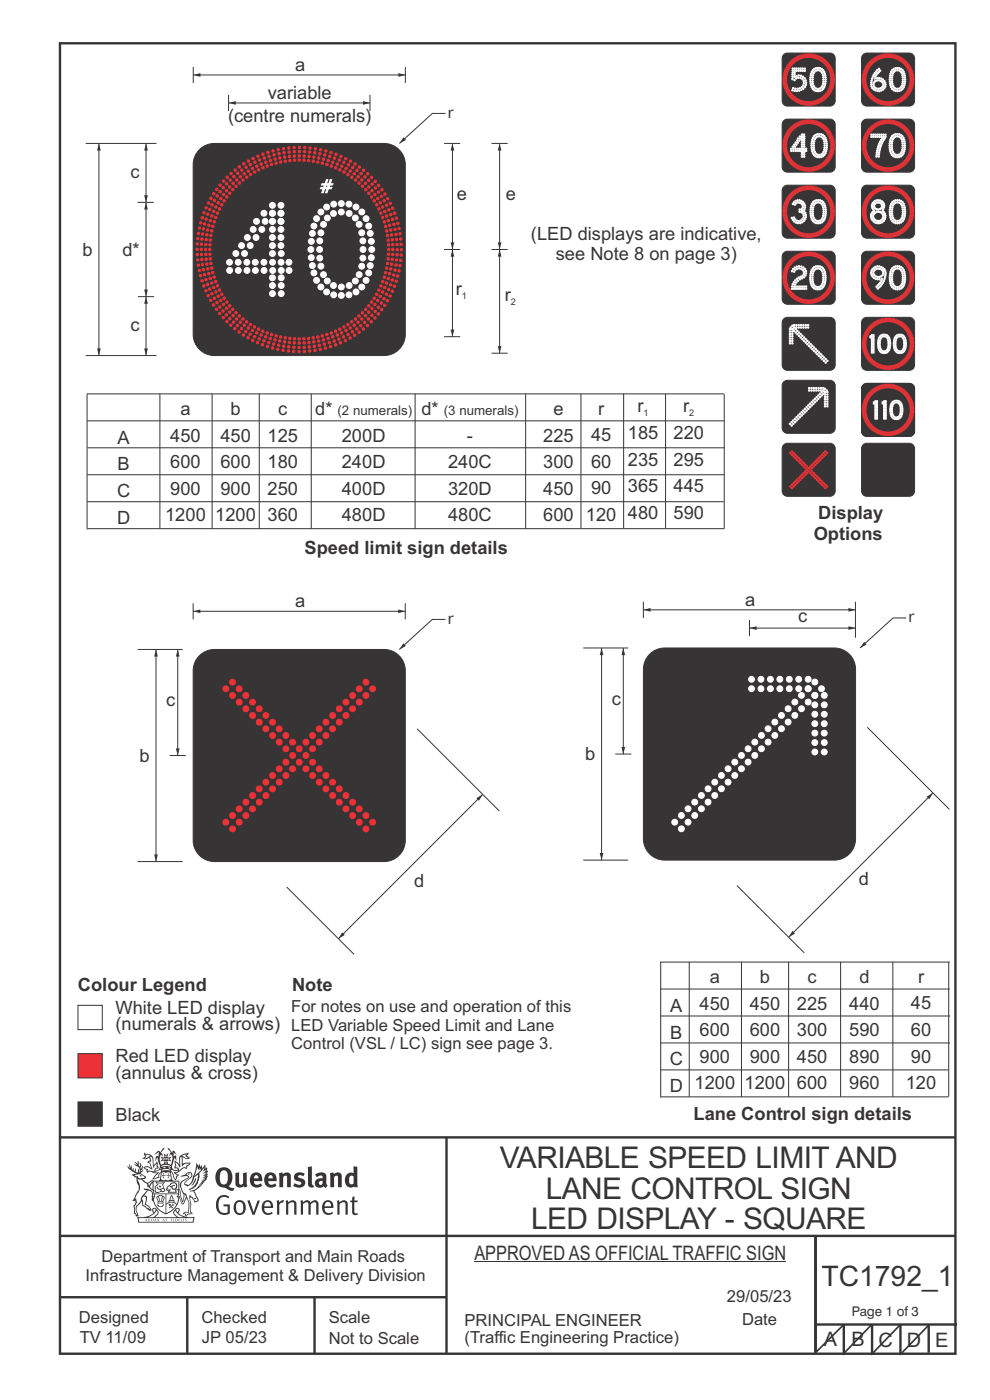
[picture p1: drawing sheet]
<svg xmlns="http://www.w3.org/2000/svg" width="210mm" height="297mm" viewBox="0 0 210 297" stroke-linecap="round" stroke-linejoin="round" font-family="sans-serif">
<defs><g id="words">
<g font-size="20" fill="#373435">
<text x="47.5" y="62.9">4</text>
<text x="65.4" y="62.9">0</text>
</g>
<g font-size="6.3" fill="#373435">
<text x="106" y="247.9">VARIABLE SPEED LIMIT AND</text>
<text x="115.8" y="254.3">LANE CONTROL SIGN</text>
<text x="112.7" y="260.7">LED DISPLAY - SQUARE</text>
</g>
<text font-size="6" fill="#373435" x="174.3" y="272.9">TC1792_1</text>
<g font-size="5" fill="#373435">
<text x="167.8" y="19.4">50</text>
<text x="185.1" y="19.4">60</text>
<text x="167.5" y="33.4">40</text>
<text x="184.7" y="33.4">70</text>
<text x="167.8" y="47.4">30</text>
<text x="184.6" y="47.4">80</text>
<text x="167.8" y="61.4">20</text>
<text x="184.6" y="61.4">90</text>
</g>
<g font-size="4.2" fill="#373435">
<text x="100.6" y="267.2">APPROVED AS OFFICIAL TRAFFIC SIGN</text>
<text x="174.7" y="285.6">A</text>
<text x="180.6" y="285.6">B</text>
<text x="186.4" y="285.7">C</text>
<text x="192.4" y="285.7">D</text>
<text x="198.4" y="285.7">E</text>
</g>
<g font-size="4" fill="#373435">
<text x="184.5" y="74.9">100</text>
<text x="185.2" y="89">110</text>
</g>
<g font-size="3.9" fill="#373435">
<text x="62.6" y="15.1">a</text>
<text x="56.8" y="21">variable</text>
<text x="48.4" y="25.8">(centre numerals)</text>
<text x="94.9" y="25">r</text>
<text x="27.7" y="37.7">c</text>
<text x="96.9" y="42.5">e</text>
<text x="107.3" y="42.5">e</text>
<text x="112.6" y="50.9">(LED displays are indicative,</text>
<text x="17.5" y="54.3">b</text>
<text x="26" y="54.3">d*</text>
<text x="117.9" y="55.2">see Note 8 on page 3)</text>
<text x="96.7" y="62.7">r</text>
<text x="107.1" y="64">r</text>
<text x="27.7" y="70.2">c</text>
<text x="38.3" y="88">a</text>
<text x="48.9" y="88">b</text>
<text x="59" y="88">c</text>
<text x="66.9" y="88">d*</text>
<text x="89.4" y="88">d*</text>
<text x="117.4" y="88">e</text>
<text x="126.9" y="88">r</text>
<text x="135.2" y="87.5">r</text>
<text x="144.9" y="87.5">r</text>
<text x="24.9" y="94.2">A</text>
<text x="36.1" y="93.7">450</text>
<text x="46.7" y="93.7">450</text>
<text x="56.7" y="93.7">125</text>
<text x="72.5" y="93.7">200D</text>
<text x="99" y="93.7">-</text>
<text x="115.2" y="93.7">225</text>
<text x="125.4" y="93.6">45</text>
<text x="133.2" y="93.1">185</text>
<text x="142.9" y="93.1">220</text>
<text x="24.9" y="99.8">B</text>
<text x="36.1" y="99.3">600</text>
<text x="46.7" y="99.3">600</text>
<text x="56.7" y="99.3">180</text>
<text x="72.5" y="99.3">240D</text>
<text x="95.1" y="99.3">240C</text>
<text x="115.2" y="99.3">300</text>
<text x="125.4" y="99.2">60</text>
<text x="133.2" y="98.8">235</text>
<text x="142.9" y="98.8">295</text>
<text x="24.8" y="105.4">C</text>
<text x="36.1" y="104.9">900</text>
<text x="46.7" y="104.9">900</text>
<text x="56.7" y="104.9">250</text>
<text x="72.5" y="104.9">400D</text>
<text x="95.1" y="104.9">320D</text>
<text x="115.2" y="104.9">450</text>
<text x="125.4" y="104.9">90</text>
<text x="133.2" y="104.4">365</text>
<text x="142.9" y="104.4">445</text>
<text x="24.8" y="111.1">D</text>
<text x="35" y="110.6">1200</text>
<text x="45.7" y="110.6">1200</text>
<text x="56.7" y="110.6">360</text>
<text x="72.5" y="110.6">480D</text>
<text x="95.1" y="110.6">480C</text>
<text x="115.2" y="110.6">600</text>
<text x="124.3" y="110.5">120</text>
<text x="133.2" y="110">480</text>
<text x="142.9" y="110">590</text>
<text x="173.6" y="110.2">Display</text>
<text x="64.6" y="117.5">Speed limit sign details</text>
<text x="172.6" y="114.5">Options</text>
<text x="62.6" y="128.9">a</text>
<text x="158.1" y="128.6">a</text>
<text x="169.3" y="132">c</text>
<text x="192.6" y="132">r</text>
<text x="94.9" y="132.3">r</text>
<text x="35.3" y="149.9">c</text>
<text x="129.8" y="149.6">c</text>
<text x="29.6" y="161.6">b</text>
<text x="124.1" y="161.3">b</text>
<text x="87.9" y="188.1">d</text>
<text x="182.2" y="187.8">d</text>
<text x="150.6" y="208.6">a</text>
<text x="161.2" y="208.6">b</text>
<text x="171.3" y="208.6">c</text>
<text x="182.3" y="208.6">d</text>
<text x="194.7" y="208.5">r</text>
<text x="16.5" y="210.2">Colour Legend</text>
<text x="24.5" y="215.1">White LED display</text>
<text x="62" y="210.1">Note</text>
<text x="142.2" y="214.7">A</text>
<text x="148.4" y="214.2">450</text>
<text x="159" y="214.2">450</text>
<text x="169" y="214.2">225</text>
<text x="180.1" y="214.2">440</text>
<text x="193.2" y="214.1">45</text>
<text x="24.5" y="218.6">(numerals &amp; arrows) LED Variable Speed Limit and Lane</text>
<text x="142.2" y="220.3">B</text>
<text x="148.4" y="219.9">600</text>
<text x="159" y="219.9">600</text>
<text x="169" y="219.9">300</text>
<text x="180.1" y="219.9">590</text>
<text x="193.2" y="219.8">60</text>
<text x="24.5" y="225.3">Red LED display</text>
<text x="142.1" y="226">C</text>
<text x="148.4" y="225.5">900</text>
<text x="159" y="225.5">900</text>
<text x="169" y="225.5">450</text>
<text x="180.1" y="225.5">890</text>
<text x="193.2" y="225.4">90</text>
<text x="24.5" y="228.8">(annulus &amp; cross)</text>
<text x="142.1" y="231.6">D</text>
<text x="147.3" y="231.1">1200</text>
<text x="158" y="231.1">1200</text>
<text x="169" y="231.1">600</text>
<text x="180.1" y="231.1">960</text>
<text x="192.1" y="231">120</text>
<text x="24.5" y="237.9">Black</text>
<text x="147.1" y="237.7">Lane Control sign details</text>
</g>
<text font-size="3.9" fill="#fefefe" x="67.8" y="40.9">#</text>
<g font-size="3.5" fill="#373435">
<text x="61.8" y="214.7">For notes on use and operation of this</text>
<text x="61.8" y="222.6">Control (VSL / LC) sign see page 3.</text>
<text x="21.6" y="267.8">Department of Transport and Main Roads</text>
<text x="18.2" y="271.8">Infrastructure Management &amp; Delivery Division</text>
<text x="16.7" y="280.6">Designed</text>
<text x="42.7" y="280.6">Checked</text>
<text x="69.7" y="280.6">Scale</text>
<text x="98.5" y="281.3">PRINCIPAL ENGINEER</text>
<text x="154.2" y="276.2">29/05/23</text>
<text x="157.4" y="281.2">Date</text>
<text x="16.9" y="284.8">TV 11/09</text>
<text x="42.8" y="284.8">JP 05/23</text>
<text x="69.7" y="285.2">Not to Scale</text>
<text x="98.5" y="284.8">(Traffic Engineering Practice)</text>
</g>
<g font-size="2.8" fill="#373435">
<text x="71.6" y="88">(2 numerals)</text>
<text x="94.1" y="88">(3 numerals)</text>
<text x="180.7" y="279.1">Page 1 of 3</text>
</g>
<g font-size="1.9" fill="#373435">
<text x="98" y="63.5">1</text>
<text x="108.3" y="64.7">2</text>
<text x="136.5" y="88.3">1</text>
<text x="146.2" y="88.3">2</text>
</g>
</g></defs>
<path d="M12.7 9.2h190v278h-190zM12.7 241.3h190M94.7 241.4v45.8M12.7 275.2h82M12.7 262.2h190.1M39.7 275.2v12M66.7 275.2v12M173 262.1v24.9M173 281h30M197 281v6" fill="none" stroke="#373435" stroke-width=".51"/>
<g fill="#373435">
<path d="M47 248.4a2.55 2.55 0 0 0 0 2.7l.3 .2a.81 .81 0 0 0 1-1v-.5a1.04 1.04 0 0 0-1.1-1.5zM46.3 248.1a1.82 1.82 0 0 1 2.1-.2 1.82 1.82 0 0 1 .9 1.8 2.29 2.29 0 0 1-.8 2l.7 .3h.5l-.2 .6a2.87 2.87 0 0 1-2-.7 2.12 2.12 0 0 1-1.7-3.1z" fill-rule="evenodd"/>
<path d="M49.9 248.9l.8-.2v2a.46 .46 0 0 0 .3 .6 .46 .46 0 0 0 .6-.3v-2.1l.7-.2v2.4l.2 .5-.5 .3-.3-.3a1.02 1.02 0 0 1-1.2 .3 1.02 1.02 0 0 1-.6-1.1z" fill-rule="evenodd"/>
<path d="M54 249.5l-.1 .5h.9a.49 .49 0 0 0-.2-.6 .49 .49 0 0 0-.6 .1zM53.4 249.1a1.34 1.34 0 0 1 1.6-.2 1.34 1.34 0 0 1 .6 1.5v.2h-1.7a.77 .77 0 0 0 .5 .8 .77 .77 0 0 0 .9-.4l.3 .5a1.59 1.59 0 0 1-2 .2 1.59 1.59 0 0 1-.5-2.1z" fill-rule="evenodd"/>
<path d="M57 249.5l-.1 .5h1a.49 .49 0 0 0-.2-.6 .49 .49 0 0 0-.7 .1zM56.4 249.1a1.34 1.34 0 0 1 1.6-.2 1.34 1.34 0 0 1 .7 1.5v.2h-1.8a.77 .77 0 0 0 .5 .8 .77 .77 0 0 0 .9-.4l.4 .5a1.59 1.59 0 0 1-2.1 .2 1.59 1.59 0 0 1-.5-2.1z" fill-rule="evenodd"/>
<path d="M59.2 248.9l.7-.2 .1 .4a.95 .95 0 0 1 1-.3 .95 .95 0 0 1 .7 .8v2.3h-.8v-2.3a.46 .46 0 0 0-.8 .1v2.2h-.8z" fill-rule="evenodd"/>
<path d="M62.6 249.1a1.75 1.75 0 0 1 2-.1l-.2 .5-.6-.2a.43 .43 0 0 0-.6 .3l.4 .3a1.04 1.04 0 0 1 1.2 1.1 1.04 1.04 0 0 1-1.4 1l-1.2-.4 .3-.6 1 .4 .4-.4a.88 .88 0 0 0-1-.5l-.4-.2-.1-.4z" fill-rule="evenodd"/>
<path d="M65.3 247.6l.8-.2 .1 3.8 .3 .2 .1 .4a.88 .88 0 0 1-1 0 .88 .88 0 0 1-.3-1z" fill-rule="evenodd"/>
<path d="M67.8 250.6a.43 .43 0 0 0-.1 .7 .43 .43 0 0 0 .7-.1v-.7zM66.8 249.1a1.7 1.7 0 0 1 2.4 .1v1.9l.3 .4-.4 .5-.5-.4a1.03 1.03 0 0 1-1.7-.1 1.03 1.03 0 0 1 .8-1.5h.7v-.4a.8 .8 0 0 0-1.2 .1z" fill-rule="evenodd"/>
<path d="M70 248.9l.7-.2 .1 .4a.95 .95 0 0 1 1-.3 .95 .95 0 0 1 .7 .8v2.3h-.8v-2.3a.46 .46 0 0 0-.8 .1v2.2h-.8z" fill-rule="evenodd"/>
<path d="M74.3 249.5a1.48 1.48 0 0 0 0 1.7h.5l.2-.1v-1.5l-.3-.2zM75 247.4l.8 .1 .1 4.4h-.7l-.1-.2a1.26 1.26 0 0 1-1.4 0 1.26 1.26 0 0 1-.5-1.3 1.29 1.29 0 0 1 .4-1.4 1.29 1.29 0 0 1 1.4-.1z" fill-rule="evenodd"/>
<path d="M46.4 253.9a1.72 1.72 0 0 1 2.3 0l-.3 .3a1.24 1.24 0 0 0-1.4-.2 1.24 1.24 0 0 0-.6 1.4 1.49 1.49 0 0 0 1.2 1.9l.7-.1v-1.3h-.8l-.1-.4h1.3v1.9a1.93 1.93 0 0 1-2.2 0 1.93 1.93 0 0 1-.7-2.2l.2-.8z" fill-rule="evenodd"/>
<path d="M50.4 255.1a1.65 1.65 0 0 0 .2 2.2 .99 .99 0 0 0 1-1.4 .78 .78 0 0 0-.4-.8 .78 .78 0 0 0-.8 0zM50 254.9a1.33 1.33 0 0 1 1.6-.1 1.33 1.33 0 0 1 .5 1.4 1.31 1.31 0 0 1-1.3 1.6 1.31 1.31 0 0 1-1.2-1.6v-.6z" fill-rule="evenodd"/>
<path d="M52.5 254.7l.4-.1 .9 2.6 .8-2.5h.5l-1.1 3h-.5z" fill-rule="evenodd"/>
<path d="M56.3 255.2l-.2 .7h1.3a.7 .7 0 0 0-.3-.8 .7 .7 0 0 0-.8 .1zM55.9 255a1.22 1.22 0 0 1 1.5-.2 1.22 1.22 0 0 1 .5 1.5h-1.8a.93 .93 0 0 0 .5 1 .93 .93 0 0 0 1.1-.2l.2 .3a1.43 1.43 0 0 1-1.8 .1 1.43 1.43 0 0 1-.6-1.7z" fill-rule="evenodd"/>
<path d="M58.7 254.7l.4-.1 .1 .5 .4-.4 .6-.1-.2 .5a.66 .66 0 0 0-.8 .7v1.9h-.4z" fill-rule="evenodd"/>
<path d="M60.6 254.7l.4-.1 .1 .5a.94 .94 0 0 1 1-.5 .94 .94 0 0 1 .8 .8v2.3h-.5l-.1-2.5a.81 .81 0 0 0-1.2 .3v2.2h-.4z" fill-rule="evenodd"/>
<path d="M63.7 254.7l.5-.1 .1 .5 .4-.3a.78 .78 0 0 1 1.1 .3 .9 .9 0 0 1 1-.5 .9 .9 0 0 1 .8 .8v2.3h-.5l-.1-2.5a.67 .67 0 0 0-1.1 .3v2.2h-.5v-2.4l-.4-.3-.7 .4v2.3h-.5z" fill-rule="evenodd"/>
<path d="M69 255.2l-.1 .7h1.3a.7 .7 0 0 0-.3-.8 .7 .7 0 0 0-.9 .1zM68.7 255a1.22 1.22 0 0 1 1.5-.2 1.22 1.22 0 0 1 .5 1.5h-1.8a.93 .93 0 0 0 .4 1 .93 .93 0 0 0 1.2-.2l.1 .3a1.44 1.44 0 0 1-1.7 .1 1.44 1.44 0 0 1-.6-1.7z" fill-rule="evenodd"/>
<path d="M71.4 254.7l.5-.1 .1 .5a.94 .94 0 0 1 1-.5 .94 .94 0 0 1 .8 .8v2.3h-.5l-.1-2.5a.81 .81 0 0 0-1.2 .3v2.2h-.4z" fill-rule="evenodd"/>
<path d="M74.7 253.9l.5-.1v.9h.7l-.1 .3h-.6v2.2l.1 .2h.5l.1 .3a.75 .75 0 0 1-1.2-.6v-2.1h-.4v-.3h.4z" fill-rule="evenodd"/>
<path d="M30.8 244.9l1.1 .3-.9 .5h-.4l.6-.5zM31.8 245.4h.2a2.44 2.44 0 0 1 .4 1.9l.1 .5 .7-1-.1 .6 .3 .3a.57 .57 0 0 0-.6 .7l-1-.1-.5 .2 .2-.5-.8-.3 .7-.1 .9 .5 .1-.1-.6-1.3-.2-.2h.5zM30.7 244.4l-.1 .5 .2 .4-.6 .4a1.04 1.04 0 0 0 1.4-.1l.2 .6-.3 .1-.2 .4a.94 .94 0 0 1 .8 1.1l-.2-.1a1.16 1.16 0 0 0-1.5-.1l.3 .4 .4 .2 .1 .5 .2 .1 .1-.2a.94 .94 0 0 1 1.1 .2l.8 .1-1.2 1.2a1.13 1.13 0 0 0 1.2-.2l.4-.1-.1-.4 .5-.8a.83 .83 0 0 0-.6 1.1l-.3-.1-.7 .4 1.1-1.4-.5 .1-.5-.1 1.3-.5-.1-.1-.9 .4v-.3l.2-.2 .3 .1 .1-.3-.2-.4v-.6l-.1-.4-.7 1v-.7a1.42 1.42 0 0 0-1.6-1.8z" fill-rule="evenodd"/>
<path d="M38.5 245.2l.5-.2 .7-.1-.6 .3 .8 .5h-.3zM38.3 245.5l.2-.1 .1 2a1.69 1.69 0 0 1 1.6-.6l-.8 .5 .1 .5a1.1 1.1 0 0 0-1.5 .6l-.1-.5-.2-.2h-.5l.3-.4-.3-.7a1.42 1.42 0 0 1 .8 1.1l.2-.1zM37.1 246.2l.1 1-.2 .3 .1 .4h.5l.1 .2a.96 .96 0 0 1-1.1-.1l-.1 .1a1.06 1.06 0 0 0 1.3 .2v.1a.72 .72 0 0 1-1 .2l.3 .5 .6 .2-.4 .2-.1 .6-.2-.3-.4-1.1-.4-.4 .4 .9a1.54 1.54 0 0 0 .7 1.2l.2-.3a.58 .58 0 0 1 .4-.8l.2-.1h-.3l-.5-.3 .9-.5a.93 .93 0 0 1 1.2-.5v.2l.2-.2 .1-.5a.99 .99 0 0 0 .7-.8l-1.3 .1-.3 .2-.1-1.4 .9 .4 .9-.3h-.4l-.5-.4 .4-.7-.6 .2a1.46 1.46 0 0 0-1.4 2.1v.4l-.2-.4z" fill-rule="evenodd"/>
<path d="M35.6 248.9l.2 .1-.1 .3 .4 .1h-.4v.6l-.1-.6h-.3l.3-.1z" fill-rule="evenodd"/>
<path d="M34.6 248.9l.2 .1v.3l.3 .1h-.3l-.1 .6v-.6h-.4l.4-.1z" fill-rule="evenodd"/>
<path d="M34.3 248.8a.57 .57 0 0 1 .9 .2 .57 .57 0 0 1 .9-.2l.2 1.4h-.2a.57 .57 0 0 1-.9 0 .69 .69 0 0 1-1.1 0zM34.2 248.1l-.3 2.1-.2 .4h3l-.2-.4-.3-2.1h-.2v.2l-.8-.1-.8 .1v-.2z" fill-rule="evenodd"/>
<path d="M34.2 252.4a.3 .3 0 0 0 .6 0 .3 .3 0 0 0-.6 0zM33.3 250.9l.3 .3-.3 .4a.79 .79 0 0 0 0 1.3l.8-.2-.1-.3a.55 .55 0 0 1-.7-.6l.1-.1 .2 .3 .3 .2 .8-.2-.4-.7 .4-.4-.7 .2zM33 250.7l1.1 .2 .9-.2-.4 .6 .4 1.2a.56 .56 0 0 1-.8 .3l-.2 .1a.73 .73 0 0 1-.9 .1 .73 .73 0 0 1-.3-1v-.4l.6-.4z" fill-rule="evenodd"/>
<path d="M35.6 251.8l.7-.4a.58 .58 0 0 1 1-.1 .58 .58 0 0 1-.4 .9l-.3-.3a.43 .43 0 0 1 .6-.4 .57 .57 0 0 0-.8 .2l-.2-.1-.3 .1 .4 .2a.55 .55 0 0 0 .9 .4v.5h-1.3l.3-.4-.1-.1-.6 .1 .2-.3-.2-.1zM35.4 251.8l-.1 .2a.39 .39 0 0 0 .2 .6h.3l-.2 .4h1.9l-.1-.8a.86 .86 0 0 0-.1-1.3 .86 .86 0 0 0-1.3 .4z" fill-rule="evenodd"/>
<path d="M36 254.8h.8v.2h-.8zM36.4 253.8l.2 .8h-.4zM36.4 253.5l-.3 .5-.1 .6h-.2v.4l-.7 .4 .2 .1a1.48 1.48 0 0 1 2.1 .2l.2-.1-.6-.5v-.5h-.2l-.1-.6z" fill-rule="evenodd"/>
<path d="M35.8 255.4l.4 .1 .1 .3 .3-.2-.2-.2a.38 .38 0 0 1 .5 .5l-.2-.2-.3 .2 .3 .2-.3 .3-.1-.4-.4 .4-.1-.2 .4-.3-.1-.1-.2 .1z" fill-rule="evenodd"/>
<path d="M34.5 254h.2v.2l-.2 .6h-.2zM33.6 255.3h.9v.2a.55 .55 0 0 1-.8 .4v-.2l-.2-.1zM33.4 254h.2l.2 .8h-.2zM33.6 255l.8-.1 .1 .2h-.8zM33.8 253.7h.5l-.2 1.1h-.1zM33.3 253.8l-.1 .3 .3 1.1a.48 .48 0 0 0-.1 .6 .48 .48 0 0 0 .5 .2h.5a.49 .49 0 0 0 .2-.8l.3-1.1-.1-.3a1.42 1.42 0 0 0-1.5 0z" fill-rule="evenodd"/>
<path d="M33.7 251.5l.4 .1 .1 .3h-.3z" fill-rule="evenodd"/>
<path d="M41.3 250.1l.3-.2-.2 .8-.6 .8h-.2l.5-.7z" fill-rule="evenodd"/>
<path d="M39.7 249l.3-.2 .5 .2a.88 .88 0 0 1-.6 1.1 1.22 1.22 0 0 0-.8 1.3l.5 .2a.72 .72 0 0 0 .9-.4l.5-.8 .2-.6 .8-.6v.2a2.85 2.85 0 0 1-2 2.9l.1 .1a2.13 2.13 0 0 0 1.9-1.5v-.3a2.01 2.01 0 0 0 .3-1.7l1.1-1.3-.4 1 .7-.5-.7 1 .8-.4-.8 .8 .7-.2-.9 .6 .8-.1-.8 .4h.7l-.8 .3 .3 .2h-.4l.2 .3h-.4l.2 .3h-.4l.1 .2h-.1a2.16 2.16 0 0 1-2 1.1l.1 .2 .4-.1a.76 .76 0 0 1 .7 .8l.5 1.2-.6 .2a1.45 1.45 0 0 0-1.1-1.3l.2 1.8-.1 1.8 .4 .3a1.07 1.07 0 0 0-1.2 .4v-.3l-.5-.2a.87 .87 0 0 1 1.1-.1v-.7a4.4 4.4 0 0 0-.6-3.1l-.1-.3h-.2a2.16 2.16 0 0 1-.7-2.2l.3-.4 1.2-.7a.55 .55 0 0 0-.4-.8zM37.8 252.4a.76 .76 0 0 1 .3 1.1l.6 1.6 .4-1.7 .2 .1a.61 .61 0 0 1-.1 .9l-.3 .8-.2 .1-.7-1.6-.3 .1a1.18 1.18 0 0 0 .1-1.4zM41.8 247.5l.2 .7 .3-.5v.6l.4-.5a1.9 1.9 0 0 1-1.2 1.4l-.3 .3zM38.2 249.6l1.4-.2 .2 .2v.3l-.5 .2a1.26 1.26 0 0 0-.9 1.9l.2 .7a1.84 1.84 0 0 1 .1 2.1l-.4-1.4a.96 .96 0 0 0-.4-1.2l-.4 .2a.78 .78 0 0 1 0 1.3l.1 .3h.4l.4 1.1a.38 .38 0 0 0 .2 .4 .38 .38 0 0 0 .4-.1l.6-1.2a2.94 2.94 0 0 1 .4 2.5l-.1 .4h-.8l-.3 .4v.2l.4-.1 .1 .4 .2 .1a1.02 1.02 0 0 1 1.3-.5v-.4l-.3-.1 .1-1.8-.3-1.3h.1a1.14 1.14 0 0 1 .8 1 .63 .63 0 0 0 .8-.2 .63 .63 0 0 0-.2-.9l-.6-1.2 .9-.6 .2-.4h.3l-.1-.2h.4l-.1-.3h.3l-.1-.3 .5-.1-.2-.2 .6-.4v-.2h-.2l.4-.5h-.3l.3-.5-.4 .1 .4-.5v-.3l-.3 .2 .2-.7-.1-.2-.4 .3v-.8l-.6 .8-.2-.8-.2 .5-.3-.7-.1 .6-.5-.8-.1 1.4-.6 1.8a1.81 1.81 0 0 1-1 1.5l-.6-.2a1.75 1.75 0 0 1 1.1-1.2 .75 .75 0 0 0 .1-1.3 .75 .75 0 0 0-1.2 .4z" fill-rule="evenodd"/>
<path d="M41.2 254.1h.3l.2 .2-.4 .1z" fill-rule="evenodd"/>
<path d="M29.4 258.4h11.6l-.1 .8h-11.4zM31.3 258.2l.5-.1a2.48 2.48 0 0 0 1.4-1.3l.3 .5-.5 .6-.5 .3zM32.5 256.6l.3-.2 .2 .1-.3 .7zM37.2 256.8a2.65 2.65 0 0 0 1.8 1.4h-1.1l-.5-.3-.5-.6zM37.4 256.5l.2-.1 .3 .2-.3 .6zM29.2 258.2l.1 1.2h11.8l.2-1.1-.2-.1a4.1 4.1 0 0 1-3.3-.9l.3-.4-.1-.6a1.06 1.06 0 0 0-1.3 1l.2 .4 .6 .5h-4.7l.3-.1a.84 .84 0 0 0 .6-.8 .84 .84 0 0 0-.5-.8l-.3-.2h-.5l-.1 .6 .3 .4a4.2 4.2 0 0 1-3.4 .9z" fill-rule="evenodd"/>
<path d="M31 258.7l.1 .2h-.2zM31 258.5l-.3 .6 .4-.2 .2 .2z" fill-rule="evenodd"/>
<path d="M31.3 258.6h.3v.4a.25 .25 0 0 0 .2-.1 .25 .25 0 0 0-.1-.3h.1a.29 .29 0 0 1 0 .4 .29 .29 0 0 1-.4 0 .29 .29 0 0 1 0-.4z" fill-rule="evenodd"/>
<path d="M32.2 258.6a.22 .22 0 0 1 .3 .2 .22 .22 0 0 1-.3 .2zM32 258.6l.1 .4a.33 .33 0 0 0 .4 0 .33 .33 0 0 0 0-.4 .33 .33 0 0 0-.5 0z" fill-rule="evenodd"/>
<path d="M32.9 258.7l.1 .2h-.2zM32.9 258.5l-.2 .6 .3-.2 .2 .2z" fill-rule="evenodd"/>
<path d="M33.3 258.6h.2l.1 .1 .2-.1-.2 .2 .2 .3-.3-.3-.1 .3h-.1l.2-.3z" fill-rule="evenodd"/>
<path d="M34.7 258.7l.1 .2h-.2zM34.7 258.5l-.3 .6 .4-.2 .2 .2z" fill-rule="evenodd"/>
<path d="M35 258.5h.5l-.2 .1v.5h-.2l.1-.5z" fill-rule="evenodd"/>
<path d="M36.2 258.6l.3-.1-.1 .1v.2h.1h-.1v.3h-.2z" fill-rule="evenodd"/>
<path d="M36.7 258.6h.2v.5h-.2z" fill-rule="evenodd"/>
<path d="M37.3 258.6a.22 .22 0 0 1 .3 .2 .22 .22 0 0 1-.3 .2zM37.1 258.6v.4a.33 .33 0 0 0 .5 0 .33 .33 0 0 0 0-.4 .33 .33 0 0 0-.5 0z" fill-rule="evenodd"/>
<path d="M37.8 258.6l.4-.1-.2 .1v.2h.1h-.1v.2l.2 .1h-.4z" fill-rule="evenodd"/>
<path d="M38.4 258.6h.2l-.1 .4 .2 .1h-.3z" fill-rule="evenodd"/>
<path d="M38.9 258.6h.2v.5h-.2z" fill-rule="evenodd"/>
<path d="M39.3 258.6h.2h-.1l.2 .3-.2 .2-.1-.1v-.1l.2 .1z" fill-rule="evenodd"/>
<path d="M34.2 247.4a1.51 1.51 0 0 1 2 .2 2.67 2.67 0 0 0-2.1 0zM35.7 247.6l.4 .1 .1 .3-.4-.1zM34.6 247.6h.5l.1 .2h-.4zM34 247.8l.3 .2h-.3zM34.9 246.9l.3-.2 .3 .2zM34.9 245.6l.2 .1v.3h-.2zM35 245.1l.2 .2 .2-.2-.1 .3h-.2zM35.1 246.3h.2l.1 .4-.2-.2-.2 .2zM35.3 245.7l.2-.1v.4h-.2zM34.4 245.7h.3l.1 .3-.4 .1 .2-.2zM35.7 245.7h.3l-.2 .2 .2 .2-.4-.1zM32.7 244.9l1-.5-.1 1-.2-.2-.3 .2-.3 1.1 .5-1 .3 .9a1.84 1.84 0 0 1 .2 1.7l.4 .1a2.48 2.48 0 0 1 2.2 0l.2-.2-.2-.7 .7-1.8 .4 .7-.2-1-.2-.1-.2 .3v-.9l.6 .4-.6-.8-.3 .1-.1 .4-.5-.9-.5-.3 .2 .5 .6 .5-.5 .8 .4-.4a2.06 2.06 0 0 1 0 2.3l-.5-.2-.2-.6 .1-.1 .8 .2-.4-.5 .4-.5-.7 .2-.2-.2 .2-.7-.5 .4-.5-.4 .2 .7-.2 .2-.7-.2 .4 .5-.4 .5 .8-.2 .1 .1-.2 .6-.5 .2a2.02 2.02 0 0 1 0-2.2l.3 .5-.1-.7-.3-.1 .8-1.2-.4 .3-.5 .8-.2-.3a.8 .8 0 0 0-.8 .5z" fill-rule="evenodd"/>
<path d="M29.2 250.1l.3 .1a.61 .61 0 0 1 .8 .4l.3 .2a.8 .8 0 0 1 .6 1l.4 .1 .5 .5a1 1 0 0 1 .5 1.1l-.1 .7v-.5h-.1a.96 .96 0 0 0-.8-1.3l-.2-.2h-.7l-.1-.1-.1 .1 .1 .3h.6l-1.2 1.3-.2 1-.4 .6a1.33 1.33 0 0 0-.5 1.8l.2 .5a1.26 1.26 0 0 1-.5-1.5l-.1-.3a1.56 1.56 0 0 0 .4-1.7l-.3 .2 .2-.5a3.2 3.2 0 0 0 .7-3zM30.4 253.9h.4a2.06 2.06 0 0 1-.1 1.6l.7 .5 .4 .4-.6-.1-.8-.6-.1-.9a.51 .51 0 0 1 .1-.9zM28.6 249.3a1.52 1.52 0 0 1 2.1 .5l-1.1 .2-.2-.1-.1-.4h-.5zM27.5 247v.8l-.3-.4h-.1a3.1 3.1 0 0 0 1.9 1.6l-1 .1 .5 .6 .5 .1 .1 1.1a1.84 1.84 0 0 1-.3 2.5l-.4 .9-.3 .4 .2 .1 .4-.1 .1 .4-.2 .5-.3 .2 .1 1.7h.2l.3 .5 .1 .1 .4-.1-.1-.5a1.3 1.3 0 0 1-.1-1.7l.9-1 .1 1.1 .6 .2 .5 .5 .1-.1 .2 .3h.5a1.85 1.85 0 0 0-1.2-1.4l.1-.3a1.39 1.39 0 0 0 0-1.4l-.5-.1 .5-.5a.66 .66 0 0 1 .9-.4 .66 .66 0 0 1 .3 .9l-.1 .4 .2-.1v.2l-.1 .3 .2 .5 .1-.3a2.24 2.24 0 0 0 .1-2.2 .73 .73 0 0 1-.7-.7 .73 .73 0 0 1 .6-.7v-.2a.94 .94 0 0 0-.9 .8 .48 .48 0 0 1-.1-.6 .48 .48 0 0 1 .5-.2l.5-.3a.51 .51 0 0 0-.8 .2l-.5 .2-1-.8h.6l.2-.5-1.2-.7 .5-.5v-.3l-.5 .4 .1-.2a.69 .69 0 0 0 .2-1v.4l-.2 .3v-1.1l-.3-.2 .1 .6-.1 .2-.4-1.3v.7l-.6-.4 .5 .7-.6-.2 .3 .3a1 1 0 0 1 .7 1.4l-.2-.8v.9l-.5-.2v-.8l-.2 .7-.2-.1-.1-.6-.2 .4-.2-.2 .1-.7-.2 .5z" fill-rule="evenodd"/>
<path d="M29.6 249.4l.2-.1 .3 .2z" fill-rule="evenodd"/>
<path d="M32.4 250.5h5.6v2l-.2-.1v-1.7h-5.2v2.5h5.2v-.8l.1 .2-.1 1.1v-.3h-2.5v4a4.1 4.1 0 0 0 2.6-3.6l.1-.1a4 4 0 0 1-2.8 3.9 4.2 4.2 0 0 1-2.8-4.7l.1 1.2 .1-.1a3.8 3.8 0 0 0 2.5 3.4v-4h-2.5l-.2-.9z" fill-rule="evenodd"/>
<circle cx="40" cy="249.1" r=".17"/>
</g>
<path d="M179 281v6.4M185 281v6.4M191 281v6.4" fill="none" stroke="#373435" stroke-width=".51"/>
<path d="M179 281l-6 6M184.9 281l-6.2 6.4M191 281l-6.2 6.4" fill="none" stroke="#373435" stroke-width=".35"/>
<path d="M16.5 223.5h5.2v5.2h-5.2z" fill-rule="evenodd" fill="#ed3237" stroke="#373435" stroke-width=".21"/>
<path d="M16.5 213.3h5.2v5.1h-5.2z" fill-rule="evenodd" fill="#fefefe" stroke="#373435" stroke-width=".21"/>
<path d="M16.5 233.8h5.2v5.1h-5.2z" fill-rule="evenodd" fill="#373435" stroke="#373435" stroke-width=".21"/>
<g fill="none" stroke="#373435" stroke-width=".21">
<path d="M18.5 89.3h135.1M18.5 83.6h135.1M18.5 83.5v28.8M18.6 95h135.1M33.9 83.5v28.7M45 83.5v28.7M55 83.5v28.7M66 83.5v28.7M88.1 83.5v28.7M111.5 83.5v28.7M123.2 83.6v28.5M132.3 83.6v28.5"/>
<path d="M141.2 83.6v28.5M153.6 83.6v28.6h-135M18.5 100.7h135.1M18.5 106.4h135M41 129.7h45"/>
</g>
<g fill="#373435">
<path d="M84.5 129.3l1.5 .4-1.5 .4z"/>
<path d="M41 129.7l1.5-.4v.8z"/>
</g>
<path d="M86 128v3.4M94.5 131.4h-2.8l-7 6.4" fill="none" stroke="#373435" stroke-width=".21"/>
<path d="M85.6 136.5l.5 .5-1.4 .8z" fill="#373435"/>
<path d="M42.6 138.8a4.5 4.5 0 0 1 2.9-1h36a4.5 4.5 0 0 1 4.5 4.5v36a4.5 4.5 0 0 1-4.5 4.5h-36a4.5 4.5 0 0 1-4.5-4.5v-36a4.5 4.5 0 0 1 1.6-3.5z" fill-rule="evenodd" fill="#373435" stroke="#373435" stroke-width=".21"/>
<g fill="#ed3237" stroke="#ed3237" stroke-width=".21">
<circle cx="47.9" cy="146.1" r=".62"/>
<circle cx="49.3" cy="144.7" r=".62"/>
<circle cx="49.3" cy="147.5" r=".62"/>
<circle cx="50.7" cy="146.1" r=".62"/>
<circle cx="50.7" cy="149" r=".62"/>
<circle cx="52.2" cy="147.5" r=".62"/>
<circle cx="52.2" cy="150.4" r=".62"/>
<circle cx="53.6" cy="149" r=".62"/>
<circle cx="53.6" cy="151.8" r=".62"/>
<circle cx="55" cy="150.4" r=".62"/>
<circle cx="55" cy="153.2" r=".62"/>
<circle cx="56.4" cy="151.8" r=".62"/>
<circle cx="56.4" cy="154.6" r=".62"/>
<circle cx="57.8" cy="153.2" r=".62"/>
<circle cx="57.8" cy="156" r=".62"/>
<circle cx="59.2" cy="154.6" r=".62"/>
<circle cx="59.2" cy="157.4" r=".62"/>
<circle cx="60.6" cy="156" r=".62"/>
<circle cx="60.6" cy="158.9" r=".62"/>
<circle cx="62.1" cy="157.4" r=".62"/>
<circle cx="62.1" cy="160.3" r=".62"/>
<circle cx="63.5" cy="158.9" r=".62"/>
<circle cx="63.5" cy="161.7" r=".62"/>
<circle cx="64.9" cy="160.3" r=".62"/>
<circle cx="64.9" cy="163.1" r=".62"/>
<circle cx="66.3" cy="161.7" r=".62"/>
<circle cx="66.3" cy="164.5" r=".62"/>
<circle cx="67.7" cy="163.1" r=".62"/>
<circle cx="67.7" cy="165.9" r=".62"/>
<circle cx="69.1" cy="164.5" r=".62"/>
<circle cx="69.1" cy="167.4" r=".62"/>
<circle cx="70.6" cy="165.9" r=".62"/>
<circle cx="70.6" cy="168.8" r=".62"/>
<circle cx="72" cy="167.4" r=".62"/>
<circle cx="72" cy="170.2" r=".62"/>
<circle cx="73.4" cy="168.8" r=".62"/>
<circle cx="73.4" cy="171.6" r=".62"/>
<circle cx="74.8" cy="170.2" r=".62"/>
<circle cx="74.8" cy="173" r=".62"/>
<circle cx="76.2" cy="171.6" r=".62"/>
<circle cx="76.2" cy="174.4" r=".62"/>
<circle cx="77.6" cy="173" r=".62"/>
<circle cx="77.6" cy="175.8" r=".62"/>
<circle cx="79" cy="174.4" r=".62"/>
<circle cx="77.6" cy="144.7" r=".62"/>
<circle cx="79" cy="146.1" r=".62"/>
<circle cx="76.2" cy="146.1" r=".62"/>
<circle cx="77.6" cy="147.5" r=".62"/>
<circle cx="74.8" cy="147.5" r=".62"/>
<circle cx="76.2" cy="149" r=".62"/>
<circle cx="73.4" cy="149" r=".62"/>
<circle cx="74.8" cy="150.4" r=".62"/>
<circle cx="72" cy="150.4" r=".62"/>
<circle cx="73.4" cy="151.8" r=".62"/>
<circle cx="70.6" cy="151.8" r=".62"/>
<circle cx="72" cy="153.2" r=".62"/>
<circle cx="69.1" cy="153.2" r=".62"/>
<circle cx="70.6" cy="154.6" r=".62"/>
<circle cx="67.7" cy="154.6" r=".62"/>
<circle cx="69.1" cy="156" r=".62"/>
<circle cx="66.3" cy="156" r=".62"/>
<circle cx="67.7" cy="157.4" r=".62"/>
<circle cx="64.9" cy="157.4" r=".62"/>
<circle cx="66.3" cy="158.9" r=".62"/>
<circle cx="60.6" cy="161.7" r=".62"/>
<circle cx="62.1" cy="163.1" r=".62"/>
<circle cx="59.2" cy="163.1" r=".62"/>
<circle cx="60.6" cy="164.5" r=".62"/>
<circle cx="57.8" cy="164.5" r=".62"/>
<circle cx="59.2" cy="165.9" r=".62"/>
<circle cx="56.4" cy="165.9" r=".62"/>
<circle cx="57.8" cy="167.4" r=".62"/>
<circle cx="55" cy="167.4" r=".62"/>
<circle cx="56.4" cy="168.8" r=".62"/>
<circle cx="53.6" cy="168.8" r=".62"/>
<circle cx="55" cy="170.2" r=".62"/>
<circle cx="52.2" cy="170.2" r=".62"/>
<circle cx="53.6" cy="171.6" r=".62"/>
<circle cx="50.7" cy="171.6" r=".62"/>
<circle cx="52.2" cy="173" r=".62"/>
<circle cx="49.3" cy="173" r=".62"/>
<circle cx="50.7" cy="174.4" r=".62"/>
<circle cx="47.9" cy="174.4" r=".62"/>
<circle cx="49.3" cy="175.8" r=".62"/>
</g>
<path d="M102.4 168.5l-30.6 30.6" fill="none" stroke="#373435" stroke-width=".21"/>
<g fill="#373435">
<path d="M101.1 169.3l1.3-.8-.8 1.4z"/>
<path d="M72.6 197.8l.5 .6-1.3 .7z"/>
</g>
<path d="M29.2 137.8h9.5M33.1 137.8v45M41 128v3.4M88.5 154.6l17.4 17.4M29.2 182.8h9.5M60.8 188.2l14.3 14.3" fill="none" stroke="#373435" stroke-width=".21"/>
<g fill="#373435">
<path d="M33.1 137.8l.4 1.5h-.8z"/>
<path d="M32.7 181.3h.8l-.4 1.5z"/>
</g>
<path d="M37.7 137.8v22.5" fill="none" stroke="#373435" stroke-width=".21"/>
<g fill="#373435">
<path d="M37.7 137.8l.4 1.5h-.8z"/>
<path d="M37.3 158.8h.8l-.4 1.5z"/>
</g>
<path d="M159 131.5v3.5M159 133.2h22.5M36 160.3h3.4" fill="none" stroke="#373435" stroke-width=".21"/>
<g fill="#373435">
<path d="M159 133.2l1.5-.3v.7z"/>
<path d="M180 132.9l1.5 .3-1.5 .4z"/>
</g>
<path d="M137.5 139.1a4.5 4.5 0 0 1 3.5-1.6h36a4.5 4.5 0 0 1 4.5 4.5v36a4.5 4.5 0 0 1-4.5 4.5h-36a4.5 4.5 0 0 1-4.5-4.5v-36a4.5 4.5 0 0 1 1-2.9z" fill-rule="evenodd" fill="#373435" stroke="#373435" stroke-width=".21"/>
<g fill="#fefefe" stroke="#fefefe" stroke-width=".21">
<circle cx="174.3" cy="146.1" r=".62"/>
<circle cx="172.8" cy="144.7" r=".62"/>
<circle cx="172.8" cy="147.5" r=".62"/>
<circle cx="171.4" cy="146.1" r=".62"/>
<circle cx="171.4" cy="148.9" r=".62"/>
<circle cx="170" cy="147.5" r=".62"/>
<circle cx="170" cy="150.4" r=".62"/>
<circle cx="168.6" cy="148.9" r=".62"/>
<circle cx="168.6" cy="151.8" r=".62"/>
<circle cx="167.2" cy="150.4" r=".62"/>
<circle cx="167.2" cy="153.2" r=".62"/>
<circle cx="165.8" cy="151.8" r=".62"/>
<circle cx="165.8" cy="154.6" r=".62"/>
<circle cx="164.4" cy="153.2" r=".62"/>
<circle cx="164.4" cy="156" r=".62"/>
<circle cx="162.9" cy="154.6" r=".62"/>
<circle cx="162.9" cy="157.4" r=".62"/>
<circle cx="161.5" cy="156" r=".62"/>
<circle cx="161.5" cy="158.8" r=".62"/>
<circle cx="160.1" cy="157.4" r=".62"/>
<circle cx="160.1" cy="160.3" r=".62"/>
<circle cx="158.7" cy="158.8" r=".62"/>
<circle cx="158.7" cy="161.7" r=".62"/>
<circle cx="157.3" cy="160.3" r=".62"/>
<circle cx="157.3" cy="163.1" r=".62"/>
<circle cx="155.9" cy="161.7" r=".62"/>
<circle cx="155.9" cy="164.5" r=".62"/>
<circle cx="154.4" cy="163.1" r=".62"/>
<circle cx="154.4" cy="165.9" r=".62"/>
<circle cx="153" cy="164.5" r=".62"/>
<circle cx="153" cy="167.3" r=".62"/>
<circle cx="151.6" cy="165.9" r=".62"/>
<circle cx="151.6" cy="168.8" r=".62"/>
<circle cx="150.2" cy="167.3" r=".62"/>
<circle cx="150.2" cy="170.2" r=".62"/>
<circle cx="148.8" cy="168.8" r=".62"/>
<circle cx="148.8" cy="171.6" r=".62"/>
<circle cx="147.4" cy="170.2" r=".62"/>
<circle cx="147.4" cy="173" r=".62"/>
<circle cx="146" cy="171.6" r=".62"/>
<circle cx="146" cy="174.4" r=".62"/>
<circle cx="144.5" cy="173" r=".62"/>
<circle cx="144.5" cy="175.8" r=".62"/>
<circle cx="143.1" cy="174.4" r=".62"/>
<circle cx="171.4" cy="144.1" r=".62"/>
<circle cx="169.4" cy="146.1" r=".62"/>
<circle cx="169.4" cy="144.1" r=".62"/>
<circle cx="167.4" cy="146.1" r=".62"/>
<circle cx="167.4" cy="144.1" r=".62"/>
<circle cx="165.4" cy="146.1" r=".62"/>
<circle cx="165.4" cy="144.1" r=".62"/>
<circle cx="163.4" cy="146.1" r=".62"/>
<circle cx="163.4" cy="144.1" r=".62"/>
<circle cx="161.4" cy="146.1" r=".62"/>
<circle cx="161.4" cy="144.1" r=".62"/>
<circle cx="159.4" cy="146.1" r=".62"/>
<circle cx="159.4" cy="144.1" r=".62"/>
<circle cx="174.8" cy="147.5" r=".62"/>
<circle cx="172.8" cy="149.5" r=".62"/>
<circle cx="174.8" cy="149.5" r=".62"/>
<circle cx="172.8" cy="151.5" r=".62"/>
<circle cx="174.8" cy="151.5" r=".62"/>
<circle cx="172.8" cy="153.5" r=".62"/>
<circle cx="174.8" cy="153.5" r=".62"/>
<circle cx="172.8" cy="155.5" r=".62"/>
<circle cx="174.8" cy="155.5" r=".62"/>
<circle cx="172.8" cy="157.5" r=".62"/>
<circle cx="174.8" cy="157.5" r=".62"/>
<circle cx="172.8" cy="159.5" r=".62"/>
<circle cx="174.8" cy="159.5" r=".62"/>
</g>
<path d="M197.9 168.2l-30.6 30.6" fill="none" stroke="#373435" stroke-width=".21"/>
<g fill="#373435">
<path d="M196.6 169l1.3-.8-.8 1.4z"/>
<path d="M168.1 197.5l.5 .5-1.3 .8z"/>
</g>
<path d="M192.2 131.1h-2.8l-7 6.4M184 154.3l17.4 17.4M156.3 187.9l14.3 14.2" fill="none" stroke="#373435" stroke-width=".21"/>
<path d="M183.3 136.2l.5 .5-1.4 .8z" fill="#373435"/>
<path d="M136.5 129.4h45" fill="none" stroke="#373435" stroke-width=".21"/>
<g fill="#373435">
<path d="M180 129l1.5 .4-1.5 .4z"/>
<path d="M136.5 129.4l1.5-.4v.8z"/>
</g>
<path d="M123.7 137.5h9.6M127.6 137.5v45M136.5 127.7v3.4M181.5 127.7v7.6M123.7 182.5h9.6" fill="none" stroke="#373435" stroke-width=".21"/>
<g fill="#373435">
<path d="M127.6 137.5l.4 1.5h-.8z"/>
<path d="M127.2 181h.8l-.4 1.5z"/>
</g>
<path d="M132.2 137.5v22.5" fill="none" stroke="#373435" stroke-width=".21"/>
<g fill="#373435">
<path d="M132.2 137.5l.4 1.5h-.8z"/>
<path d="M131.8 158.5h.8l-.4 1.5z"/>
</g>
<g fill="none" stroke="#373435" stroke-width=".21">
<path d="M41 15.9h45M130.5 160h3.4M140.1 209.8h61.4M140.1 204.1h61.4M140.2 215.5h61.4M140.2 204.1v28.8M146.2 204.1v28.6M157.3 204.1v28.6M167.3 204.1v28.6M178.3 204.1v28.6M189.4 204.1v28.6M201.2 204.1v28.5"/>
<path d="M140.1 221.3h61.4M140.2 227h61M140.2 232.7h61"/>
</g>
<g fill="#373435">
<path d="M84.5 15.5l1.5 .4-1.5 .4z"/>
<path d="M41 15.9l1.5-.4v.8z"/>
</g>
<path d="M48.5 21.8h30" fill="none" stroke="#373435" stroke-width=".21"/>
<g fill="#373435">
<path d="M77 21.5l1.5 .3-1.5 .4z"/>
<path d="M48.5 21.8l1.5-.3v.7z"/>
</g>
<path d="M41 14.2v3.4M86 14.2v3.4M48.5 20.1v3.5M78.5 20.1v3.5M94.5 24.1h-2.8l-7 6.3" fill="none" stroke="#373435" stroke-width=".21"/>
<path d="M42.6 31.5a4.5 4.5 0 0 1 2.9-1.1h36a4.5 4.5 0 0 1 4.5 4.5v36a4.5 4.5 0 0 1-4.5 4.5h-36a4.5 4.5 0 0 1-4.5-4.5v-36a4.5 4.5 0 0 1 1.6-3.4z" fill-rule="evenodd" fill="#373435" stroke="#373435" stroke-width=".21"/>
<path d="M85.6 29.1l.5 .6-1.4 .7z" fill="#373435"/>
<path d="M94.2 30.4h3.4M96 30.4v22.5M94.2 52.9h3.4M94.2 71.4h3.4" fill="none" stroke="#373435" stroke-width=".21"/>
<g fill="#373435">
<path d="M96 30.4l.4 1.5h-.8z"/>
<path d="M95.6 51.4h.8l-.4 1.5z"/>
</g>
<path d="M96 52.9v18.5" fill="none" stroke="#373435" stroke-width=".21"/>
<g fill="#373435">
<path d="M96 52.9l.4 1.5h-.8z"/>
<path d="M95.6 69.9h.8l-.4 1.5z"/>
</g>
<path d="M104.3 30.4h3.4M106 30.4v22.5" fill="none" stroke="#373435" stroke-width=".21"/>
<g fill="#373435">
<path d="M106 30.4l.4 1.5h-.8z"/>
<path d="M105.6 51.4h.8l-.4 1.5z"/>
</g>
<path d="M104.3 52.9h3.4M106 52.9v22M104.3 74.9h3.4" fill="none" stroke="#373435" stroke-width=".21"/>
<g fill="#373435">
<path d="M106 52.9l.4 1.5h-.8z"/>
<path d="M105.6 73.4h.8l-.4 1.5z"/>
</g>
<g fill="#fefefe" stroke="#fefefe" stroke-width=".21">
<circle cx="72.4" cy="43.2" r=".62"/>
<circle cx="72.4" cy="45" r=".62"/>
<circle cx="70.8" cy="43.3" r=".62"/>
<circle cx="69.3" cy="43.9" r=".62"/>
<circle cx="68.1" cy="45" r=".62"/>
<circle cx="67.1" cy="46.4" r=".62"/>
<circle cx="66.6" cy="48" r=".62"/>
<circle cx="66.3" cy="49.5" r=".62"/>
<circle cx="70.7" cy="45.3" r=".62"/>
<circle cx="66" cy="51.2" r=".62"/>
<circle cx="65.9" cy="52.9" r=".62"/>
<circle cx="68.6" cy="47.6" r=".62"/>
<circle cx="68.1" cy="49.4" r=".62"/>
<circle cx="67.8" cy="51.1" r=".62"/>
<circle cx="67.8" cy="52.9" r=".62"/>
<circle cx="69.4" cy="46.2" r=".62"/>
<circle cx="72.4" cy="62.7" r=".62"/>
<circle cx="72.4" cy="60.9" r=".62"/>
<circle cx="74" cy="62.6" r=".62"/>
<circle cx="75.5" cy="61.9" r=".62"/>
<circle cx="76.7" cy="60.9" r=".62"/>
<circle cx="77.7" cy="59.5" r=".62"/>
<circle cx="78.2" cy="57.9" r=".62"/>
<circle cx="78.5" cy="56.3" r=".62"/>
<circle cx="74.1" cy="60.6" r=".62"/>
<circle cx="78.8" cy="54.7" r=".62"/>
<circle cx="78.9" cy="52.9" r=".62"/>
<circle cx="76.2" cy="58.3" r=".62"/>
<circle cx="76.7" cy="56.5" r=".62"/>
<circle cx="77" cy="54.8" r=".62"/>
<circle cx="77" cy="52.9" r=".62"/>
<circle cx="75.4" cy="59.6" r=".62"/>
<circle cx="74" cy="43.3" r=".62"/>
<circle cx="75.5" cy="43.9" r=".62"/>
<circle cx="76.7" cy="45" r=".62"/>
<circle cx="77.7" cy="46.4" r=".62"/>
<circle cx="78.2" cy="48" r=".62"/>
<circle cx="78.5" cy="49.5" r=".62"/>
<circle cx="74.1" cy="45.3" r=".62"/>
<circle cx="78.8" cy="51.2" r=".62"/>
<circle cx="76.2" cy="47.6" r=".62"/>
<circle cx="76.7" cy="49.4" r=".62"/>
<circle cx="77" cy="51.1" r=".62"/>
<circle cx="75.4" cy="46.2" r=".62"/>
<circle cx="70.8" cy="62.5" r=".62"/>
<circle cx="69.3" cy="61.9" r=".62"/>
<circle cx="68.1" cy="60.9" r=".62"/>
<circle cx="67.1" cy="59.5" r=".62"/>
<circle cx="66.6" cy="57.9" r=".62"/>
<circle cx="66.3" cy="56.3" r=".62"/>
<circle cx="70.7" cy="60.6" r=".62"/>
<circle cx="66" cy="54.7" r=".62"/>
<circle cx="68.6" cy="58.3" r=".62"/>
<circle cx="68.1" cy="56.5" r=".62"/>
<circle cx="67.8" cy="54.8" r=".62"/>
<circle cx="69.4" cy="59.6" r=".62"/>
<circle cx="57.8" cy="55.6" r=".62"/>
<circle cx="56" cy="55.6" r=".62"/>
<circle cx="54.1" cy="55.6" r=".62"/>
<circle cx="52.4" cy="55.6" r=".62"/>
<circle cx="50.5" cy="55.6" r=".62"/>
<circle cx="51.9" cy="53.8" r=".62"/>
<circle cx="53.1" cy="52.1" r=".62"/>
<circle cx="54.3" cy="50.4" r=".62"/>
<circle cx="55.5" cy="48.7" r=".62"/>
<circle cx="48.7" cy="55.6" r=".62"/>
<circle cx="50" cy="53.8" r=".62"/>
<circle cx="51.2" cy="52.1" r=".62"/>
<circle cx="52.5" cy="50.4" r=".62"/>
<circle cx="53.7" cy="48.7" r=".62"/>
<circle cx="59.6" cy="55.6" r=".62"/>
<circle cx="59.7" cy="57.4" r=".62"/>
<circle cx="57.9" cy="57.4" r=".62"/>
<circle cx="56" cy="57.4" r=".62"/>
<circle cx="54.2" cy="57.4" r=".62"/>
<circle cx="52.4" cy="57.4" r=".62"/>
<circle cx="50.6" cy="57.4" r=".62"/>
<circle cx="48.7" cy="57.4" r=".62"/>
<circle cx="57.8" cy="53.8" r=".62"/>
<circle cx="59.6" cy="43.6" r=".62"/>
<circle cx="59.7" cy="53.8" r=".62"/>
<circle cx="57.8" cy="43.6" r=".62"/>
<circle cx="59.6" cy="45.2" r=".62"/>
<circle cx="57.8" cy="45.2" r=".62"/>
<circle cx="59.6" cy="47" r=".62"/>
<circle cx="57.8" cy="47" r=".62"/>
<circle cx="59.6" cy="48.7" r=".62"/>
<circle cx="57.8" cy="48.7" r=".62"/>
<circle cx="59.6" cy="50.4" r=".62"/>
<circle cx="57.8" cy="50.4" r=".62"/>
<circle cx="59.6" cy="52.1" r=".62"/>
<circle cx="57.8" cy="52.1" r=".62"/>
<circle cx="57.8" cy="58.9" r=".62"/>
<circle cx="59.7" cy="58.9" r=".62"/>
<circle cx="57.8" cy="60.6" r=".62"/>
<circle cx="59.7" cy="60.6" r=".62"/>
<circle cx="57.8" cy="62.3" r=".62"/>
<circle cx="59.7" cy="62.3" r=".62"/>
<circle cx="61.3" cy="55.6" r=".62"/>
<circle cx="61.3" cy="57.4" r=".62"/>
<circle cx="56" cy="45.2" r=".62"/>
<circle cx="54.4" cy="47" r=".62"/>
<circle cx="56.2" cy="47" r=".62"/>
</g>
<path d="M18.2 30.4h15M21 30.4v45M29.2 42.9h3.4M18.2 75.4h15M29.3 62.9h3.4" fill="none" stroke="#373435" stroke-width=".21"/>
<g fill="#373435">
<path d="M21 30.4l.4 1.5h-.8z"/>
<path d="M20.6 73.9h.8l-.4 1.5z"/>
</g>
<path d="M31 42.9v20" fill="none" stroke="#373435" stroke-width=".21"/>
<g fill="#373435">
<path d="M31 42.9l.4 1.5h-.8z"/>
<path d="M30.6 61.4h.8l-.4 1.5z"/>
</g>
<path d="M31 30.4v12.5" fill="none" stroke="#373435" stroke-width=".21"/>
<g fill="#373435">
<path d="M31 30.4l.4 1.5h-.8z"/>
<path d="M30.6 41.4h.8l-.4 1.5z"/>
</g>
<path d="M31 62.9v12.5" fill="none" stroke="#373435" stroke-width=".21"/>
<g fill="#373435">
<path d="M31 62.9l.4 1.5h-.8z"/>
<path d="M30.6 73.9h.8l-.4 1.5z"/>
</g>
<g fill="#ed3237" stroke="#ed3237" stroke-width=".21">
<circle cx="63.5" cy="33.1" r=".25"/>
<circle cx="63.5" cy="34" r=".25"/>
<circle cx="62.4" cy="33.1" r=".25"/>
<circle cx="62.5" cy="34" r=".25"/>
<circle cx="61.4" cy="33.2" r=".25"/>
<circle cx="61.5" cy="34.1" r=".25"/>
<circle cx="60.4" cy="33.3" r=".25"/>
<circle cx="60.5" cy="34.2" r=".25"/>
<circle cx="59.4" cy="33.5" r=".25"/>
<circle cx="59.5" cy="34.4" r=".25"/>
<circle cx="58.3" cy="33.8" r=".25"/>
<circle cx="58.6" cy="34.6" r=".25"/>
<circle cx="57.3" cy="34.1" r=".25"/>
<circle cx="57.6" cy="34.9" r=".25"/>
<circle cx="56.4" cy="34.4" r=".25"/>
<circle cx="56.7" cy="35.2" r=".25"/>
<circle cx="55.4" cy="34.8" r=".25"/>
<circle cx="55.8" cy="35.6" r=".25"/>
<circle cx="54.5" cy="35.2" r=".25"/>
<circle cx="54.9" cy="36" r=".25"/>
<circle cx="53.6" cy="35.7" r=".25"/>
<circle cx="54" cy="36.5" r=".25"/>
<circle cx="52.7" cy="36.3" r=".25"/>
<circle cx="53.1" cy="37" r=".25"/>
<circle cx="51.8" cy="36.9" r=".25"/>
<circle cx="52.3" cy="37.6" r=".25"/>
<circle cx="51" cy="37.5" r=".25"/>
<circle cx="51.5" cy="38.2" r=".25"/>
<circle cx="50.2" cy="38.2" r=".25"/>
<circle cx="50.8" cy="38.8" r=".25"/>
<circle cx="49.4" cy="38.9" r=".25"/>
<circle cx="50.1" cy="39.5" r=".25"/>
<circle cx="48.7" cy="39.6" r=".25"/>
<circle cx="49.4" cy="40.2" r=".25"/>
<circle cx="48.1" cy="40.4" r=".25"/>
<circle cx="48.7" cy="41" r=".25"/>
<circle cx="47.4" cy="41.3" r=".25"/>
<circle cx="48.1" cy="41.8" r=".25"/>
<circle cx="46.8" cy="42.1" r=".25"/>
<circle cx="47.6" cy="42.6" r=".25"/>
<circle cx="46.3" cy="43" r=".25"/>
<circle cx="47" cy="43.4" r=".25"/>
<circle cx="45.8" cy="43.9" r=".25"/>
<circle cx="46.6" cy="44.3" r=".25"/>
<circle cx="45.3" cy="44.9" r=".25"/>
<circle cx="46.1" cy="45.2" r=".25"/>
<circle cx="44.9" cy="45.8" r=".25"/>
<circle cx="45.8" cy="46.1" r=".25"/>
<circle cx="44.6" cy="46.8" r=".25"/>
<circle cx="45.4" cy="47.1" r=".25"/>
<circle cx="44.3" cy="47.8" r=".25"/>
<circle cx="45.2" cy="48" r=".25"/>
<circle cx="44.1" cy="48.8" r=".25"/>
<circle cx="44.9" cy="49" r=".25"/>
<circle cx="43.9" cy="49.8" r=".25"/>
<circle cx="44.7" cy="50" r=".25"/>
<circle cx="43.7" cy="50.8" r=".25"/>
<circle cx="44.6" cy="50.9" r=".25"/>
<circle cx="43.7" cy="51.9" r=".25"/>
<circle cx="44.5" cy="51.9" r=".25"/>
<circle cx="43.6" cy="52.9" r=".25"/>
<circle cx="44.5" cy="52.9" r=".25"/>
<circle cx="43.7" cy="54" r=".25"/>
<circle cx="44.5" cy="53.9" r=".25"/>
<circle cx="43.7" cy="55" r=".25"/>
<circle cx="44.6" cy="54.9" r=".25"/>
<circle cx="43.9" cy="56" r=".25"/>
<circle cx="44.7" cy="55.9" r=".25"/>
<circle cx="44.1" cy="57.1" r=".25"/>
<circle cx="44.9" cy="56.9" r=".25"/>
<circle cx="44.3" cy="58.1" r=".25"/>
<circle cx="45.1" cy="57.8" r=".25"/>
<circle cx="44.6" cy="59.1" r=".25"/>
<circle cx="45.4" cy="58.8" r=".25"/>
<circle cx="44.9" cy="60" r=".25"/>
<circle cx="45.8" cy="59.7" r=".25"/>
<circle cx="45.3" cy="61" r=".25"/>
<circle cx="46.1" cy="60.6" r=".25"/>
<circle cx="45.8" cy="61.9" r=".25"/>
<circle cx="46.6" cy="61.5" r=".25"/>
<circle cx="46.3" cy="62.8" r=".25"/>
<circle cx="47" cy="62.4" r=".25"/>
<circle cx="46.8" cy="63.7" r=".25"/>
<circle cx="47.6" cy="63.3" r=".25"/>
<circle cx="47.4" cy="64.6" r=".25"/>
<circle cx="48.1" cy="64.1" r=".25"/>
<circle cx="48" cy="65.4" r=".25"/>
<circle cx="48.7" cy="64.9" r=".25"/>
<circle cx="48.7" cy="66.2" r=".25"/>
<circle cx="49.4" cy="65.6" r=".25"/>
<circle cx="49.4" cy="67" r=".25"/>
<circle cx="50.1" cy="66.3" r=".25"/>
<circle cx="50.2" cy="67.7" r=".25"/>
<circle cx="50.8" cy="67" r=".25"/>
<circle cx="51" cy="68.3" r=".25"/>
<circle cx="51.5" cy="67.7" r=".25"/>
<circle cx="51.8" cy="69" r=".25"/>
<circle cx="52.3" cy="68.3" r=".25"/>
<circle cx="52.7" cy="69.6" r=".25"/>
<circle cx="53.1" cy="68.8" r=".25"/>
<circle cx="53.5" cy="70.1" r=".25"/>
<circle cx="54" cy="69.4" r=".25"/>
<circle cx="54.5" cy="70.6" r=".25"/>
<circle cx="54.9" cy="69.8" r=".25"/>
<circle cx="55.4" cy="71.1" r=".25"/>
<circle cx="55.8" cy="70.3" r=".25"/>
<circle cx="56.4" cy="71.5" r=".25"/>
<circle cx="56.7" cy="70.6" r=".25"/>
<circle cx="57.3" cy="71.8" r=".25"/>
<circle cx="57.6" cy="71" r=".25"/>
<circle cx="58.3" cy="72.1" r=".25"/>
<circle cx="58.6" cy="71.3" r=".25"/>
<circle cx="59.3" cy="72.3" r=".25"/>
<circle cx="59.5" cy="71.5" r=".25"/>
<circle cx="60.4" cy="72.5" r=".25"/>
<circle cx="60.5" cy="71.7" r=".25"/>
<circle cx="61.4" cy="72.7" r=".25"/>
<circle cx="61.5" cy="71.8" r=".25"/>
<circle cx="62.4" cy="72.7" r=".25"/>
<circle cx="62.5" cy="71.9" r=".25"/>
<circle cx="63.5" cy="72.8" r=".25"/>
<circle cx="63.5" cy="71.9" r=".25"/>
<circle cx="64.5" cy="72.7" r=".25"/>
<circle cx="64.5" cy="71.9" r=".25"/>
<circle cx="65.5" cy="72.7" r=".25"/>
<circle cx="65.5" cy="71.8" r=".25"/>
<circle cx="66.6" cy="72.5" r=".25"/>
<circle cx="66.4" cy="71.7" r=".25"/>
<circle cx="67.6" cy="72.3" r=".25"/>
<circle cx="67.4" cy="71.5" r=".25"/>
<circle cx="68.6" cy="72.1" r=".25"/>
<circle cx="68.4" cy="71.3" r=".25"/>
<circle cx="69.6" cy="71.8" r=".25"/>
<circle cx="69.3" cy="71" r=".25"/>
<circle cx="70.6" cy="71.5" r=".25"/>
<circle cx="70.3" cy="70.6" r=".25"/>
<circle cx="71.5" cy="71.1" r=".25"/>
<circle cx="71.2" cy="70.3" r=".25"/>
<circle cx="72.5" cy="70.6" r=".25"/>
<circle cx="72.1" cy="69.8" r=".25"/>
<circle cx="73.4" cy="70.1" r=".25"/>
<circle cx="73" cy="69.4" r=".25"/>
<circle cx="74.3" cy="69.6" r=".25"/>
<circle cx="73.8" cy="68.8" r=".25"/>
<circle cx="75.1" cy="69" r=".25"/>
<circle cx="74.6" cy="68.3" r=".25"/>
<circle cx="76" cy="68.4" r=".25"/>
<circle cx="75.4" cy="67.7" r=".25"/>
<circle cx="76.8" cy="67.7" r=".25"/>
<circle cx="76.2" cy="67" r=".25"/>
<circle cx="77.5" cy="67" r=".25"/>
<circle cx="76.9" cy="66.3" r=".25"/>
<circle cx="78.2" cy="66.2" r=".25"/>
<circle cx="77.6" cy="65.6" r=".25"/>
<circle cx="78.9" cy="65.4" r=".25"/>
<circle cx="78.2" cy="64.9" r=".25"/>
<circle cx="79.5" cy="64.6" r=".25"/>
<circle cx="78.8" cy="64.1" r=".25"/>
<circle cx="80.1" cy="63.7" r=".25"/>
<circle cx="79.4" cy="63.3" r=".25"/>
<circle cx="80.7" cy="62.9" r=".25"/>
<circle cx="79.9" cy="62.4" r=".25"/>
<circle cx="81.2" cy="61.9" r=".25"/>
<circle cx="80.4" cy="61.5" r=".25"/>
<circle cx="81.6" cy="61" r=".25"/>
<circle cx="80.8" cy="60.7" r=".25"/>
<circle cx="82" cy="60" r=".25"/>
<circle cx="81.2" cy="59.7" r=".25"/>
<circle cx="82.3" cy="59.1" r=".25"/>
<circle cx="81.5" cy="58.8" r=".25"/>
<circle cx="82.6" cy="58.1" r=".25"/>
<circle cx="81.8" cy="57.8" r=".25"/>
<circle cx="82.9" cy="57.1" r=".25"/>
<circle cx="82" cy="56.9" r=".25"/>
<circle cx="83.1" cy="56" r=".25"/>
<circle cx="82.2" cy="55.9" r=".25"/>
<circle cx="83.2" cy="55" r=".25"/>
<circle cx="82.3" cy="54.9" r=".25"/>
<circle cx="83.3" cy="54" r=".25"/>
<circle cx="82.4" cy="53.9" r=".25"/>
<circle cx="83.3" cy="52.9" r=".25"/>
<circle cx="82.4" cy="52.9" r=".25"/>
<circle cx="83.3" cy="51.9" r=".25"/>
<circle cx="82.4" cy="51.9" r=".25"/>
<circle cx="83.2" cy="50.9" r=".25"/>
<circle cx="82.3" cy="51" r=".25"/>
<circle cx="83.1" cy="49.8" r=".25"/>
<circle cx="82.2" cy="50" r=".25"/>
<circle cx="82.9" cy="48.8" r=".25"/>
<circle cx="82" cy="49" r=".25"/>
<circle cx="82.6" cy="47.8" r=".25"/>
<circle cx="81.8" cy="48" r=".25"/>
<circle cx="82.4" cy="46.8" r=".25"/>
<circle cx="81.5" cy="47.1" r=".25"/>
<circle cx="82" cy="45.8" r=".25"/>
<circle cx="81.2" cy="46.1" r=".25"/>
<circle cx="81.6" cy="44.9" r=".25"/>
<circle cx="80.8" cy="45.2" r=".25"/>
<circle cx="81.2" cy="43.9" r=".25"/>
<circle cx="80.4" cy="44.3" r=".25"/>
<circle cx="80.7" cy="43" r=".25"/>
<circle cx="79.9" cy="43.4" r=".25"/>
<circle cx="80.1" cy="42.1" r=".25"/>
<circle cx="79.4" cy="42.6" r=".25"/>
<circle cx="79.5" cy="41.3" r=".25"/>
<circle cx="78.8" cy="41.8" r=".25"/>
<circle cx="78.9" cy="40.4" r=".25"/>
<circle cx="78.2" cy="41" r=".25"/>
<circle cx="78.2" cy="39.7" r=".25"/>
<circle cx="77.6" cy="40.2" r=".25"/>
<circle cx="77.5" cy="38.9" r=".25"/>
<circle cx="76.9" cy="39.5" r=".25"/>
<circle cx="76.8" cy="38.2" r=".25"/>
<circle cx="76.2" cy="38.8" r=".25"/>
<circle cx="76" cy="37.5" r=".25"/>
<circle cx="75.4" cy="38.2" r=".25"/>
<circle cx="75.1" cy="36.9" r=".25"/>
<circle cx="74.6" cy="37.6" r=".25"/>
<circle cx="74.3" cy="36.3" r=".25"/>
<circle cx="73.8" cy="37" r=".25"/>
<circle cx="73.4" cy="35.7" r=".25"/>
<circle cx="73" cy="36.5" r=".25"/>
<circle cx="72.5" cy="35.2" r=".25"/>
<circle cx="72.1" cy="36" r=".25"/>
<circle cx="71.6" cy="34.8" r=".25"/>
<circle cx="71.2" cy="35.6" r=".25"/>
<circle cx="70.6" cy="34.4" r=".25"/>
<circle cx="70.3" cy="35.2" r=".25"/>
<circle cx="69.6" cy="34.1" r=".25"/>
<circle cx="69.3" cy="34.9" r=".25"/>
<circle cx="68.6" cy="33.8" r=".25"/>
<circle cx="68.4" cy="34.6" r=".25"/>
<circle cx="67.6" cy="33.5" r=".25"/>
<circle cx="67.4" cy="34.4" r=".25"/>
<circle cx="66.6" cy="33.3" r=".25"/>
<circle cx="66.4" cy="34.2" r=".25"/>
<circle cx="65.6" cy="33.2" r=".25"/>
<circle cx="65.5" cy="34.1" r=".25"/>
<circle cx="64.5" cy="33.1" r=".25"/>
<circle cx="64.5" cy="34" r=".25"/>
<circle cx="63.5" cy="32.1" r=".25"/>
<circle cx="63.5" cy="31.3" r=".25"/>
<circle cx="62.4" cy="32.2" r=".25"/>
<circle cx="62.4" cy="31.3" r=".25"/>
<circle cx="61.3" cy="32.3" r=".25"/>
<circle cx="61.3" cy="31.4" r=".25"/>
<circle cx="60.3" cy="32.4" r=".25"/>
<circle cx="60.1" cy="31.5" r=".25"/>
<circle cx="59.2" cy="32.6" r=".25"/>
<circle cx="59" cy="31.7" r=".25"/>
<circle cx="58.1" cy="32.8" r=".25"/>
<circle cx="57.9" cy="32" r=".25"/>
<circle cx="57.1" cy="33.2" r=".25"/>
<circle cx="56.8" cy="32.3" r=".25"/>
<circle cx="56.1" cy="33.5" r=".25"/>
<circle cx="55.8" cy="32.7" r=".25"/>
<circle cx="55.1" cy="33.9" r=".25"/>
<circle cx="54.7" cy="33.1" r=".25"/>
<circle cx="54.1" cy="34.4" r=".25"/>
<circle cx="53.7" cy="33.6" r=".25"/>
<circle cx="53.1" cy="34.9" r=".25"/>
<circle cx="52.7" cy="34.2" r=".25"/>
<circle cx="52.2" cy="35.5" r=".25"/>
<circle cx="51.7" cy="34.7" r=".25"/>
<circle cx="51.3" cy="36.1" r=".25"/>
<circle cx="50.8" cy="35.4" r=".25"/>
<circle cx="50.4" cy="36.8" r=".25"/>
<circle cx="49.9" cy="36.1" r=".25"/>
<circle cx="49.6" cy="37.5" r=".25"/>
<circle cx="49" cy="36.8" r=".25"/>
<circle cx="48.8" cy="38.2" r=".25"/>
<circle cx="48.2" cy="37.6" r=".25"/>
<circle cx="48.1" cy="39" r=".25"/>
<circle cx="47.4" cy="38.4" r=".25"/>
<circle cx="47.4" cy="39.8" r=".25"/>
<circle cx="46.7" cy="39.3" r=".25"/>
<circle cx="46.7" cy="40.7" r=".25"/>
<circle cx="46" cy="40.2" r=".25"/>
<circle cx="46.1" cy="41.6" r=".25"/>
<circle cx="45.3" cy="41.1" r=".25"/>
<circle cx="45.5" cy="42.5" r=".25"/>
<circle cx="44.7" cy="42.1" r=".25"/>
<circle cx="45" cy="43.5" r=".25"/>
<circle cx="44.2" cy="43.1" r=".25"/>
<circle cx="44.5" cy="44.4" r=".25"/>
<circle cx="43.7" cy="44.1" r=".25"/>
<circle cx="44.1" cy="45.4" r=".25"/>
<circle cx="43.3" cy="45.1" r=".25"/>
<circle cx="43.7" cy="46.5" r=".25"/>
<circle cx="42.9" cy="46.2" r=".25"/>
<circle cx="43.4" cy="47.5" r=".25"/>
<circle cx="42.6" cy="47.3" r=".25"/>
<circle cx="43.2" cy="48.6" r=".25"/>
<circle cx="42.3" cy="48.4" r=".25"/>
<circle cx="43" cy="49.6" r=".25"/>
<circle cx="42.1" cy="49.5" r=".25"/>
<circle cx="42.8" cy="50.7" r=".25"/>
<circle cx="41.9" cy="50.6" r=".25"/>
<circle cx="42.7" cy="51.8" r=".25"/>
<circle cx="41.9" cy="51.8" r=".25"/>
<circle cx="42.7" cy="52.9" r=".25"/>
<circle cx="41.8" cy="52.9" r=".25"/>
<circle cx="42.7" cy="54" r=".25"/>
<circle cx="41.8" cy="54" r=".25"/>
<circle cx="42.8" cy="55.1" r=".25"/>
<circle cx="41.9" cy="55.1" r=".25"/>
<circle cx="42.9" cy="56.1" r=".25"/>
<circle cx="42.1" cy="56.3" r=".25"/>
<circle cx="43.1" cy="57.2" r=".25"/>
<circle cx="42.3" cy="57.4" r=".25"/>
<circle cx="43.4" cy="58.3" r=".25"/>
<circle cx="42.5" cy="58.5" r=".25"/>
<circle cx="43.7" cy="59.3" r=".25"/>
<circle cx="42.9" cy="59.6" r=".25"/>
<circle cx="44.1" cy="60.3" r=".25"/>
<circle cx="43.2" cy="60.6" r=".25"/>
<circle cx="44.5" cy="61.3" r=".25"/>
<circle cx="43.7" cy="61.7" r=".25"/>
<circle cx="44.9" cy="62.3" r=".25"/>
<circle cx="44.2" cy="62.7" r=".25"/>
<circle cx="45.5" cy="63.3" r=".25"/>
<circle cx="44.7" cy="63.7" r=".25"/>
<circle cx="46" cy="64.2" r=".25"/>
<circle cx="45.3" cy="64.7" r=".25"/>
<circle cx="46.6" cy="65.1" r=".25"/>
<circle cx="45.9" cy="65.6" r=".25"/>
<circle cx="47.3" cy="66" r=".25"/>
<circle cx="46.6" cy="66.5" r=".25"/>
<circle cx="48" cy="66.8" r=".25"/>
<circle cx="47.4" cy="67.4" r=".25"/>
<circle cx="48.8" cy="67.6" r=".25"/>
<circle cx="48.1" cy="68.2" r=".25"/>
<circle cx="49.5" cy="68.3" r=".25"/>
<circle cx="49" cy="69" r=".25"/>
<circle cx="50.4" cy="69.1" r=".25"/>
<circle cx="49.8" cy="69.7" r=".25"/>
<circle cx="51.2" cy="69.7" r=".25"/>
<circle cx="50.7" cy="70.4" r=".25"/>
<circle cx="52.1" cy="70.3" r=".25"/>
<circle cx="51.6" cy="71.1" r=".25"/>
<circle cx="53" cy="70.9" r=".25"/>
<circle cx="52.6" cy="71.7" r=".25"/>
<circle cx="54" cy="71.4" r=".25"/>
<circle cx="53.6" cy="72.2" r=".25"/>
<circle cx="55" cy="71.9" r=".25"/>
<circle cx="54.6" cy="72.7" r=".25"/>
<circle cx="56" cy="72.3" r=".25"/>
<circle cx="55.7" cy="73.1" r=".25"/>
<circle cx="57" cy="72.7" r=".25"/>
<circle cx="56.7" cy="73.5" r=".25"/>
<circle cx="58.1" cy="73" r=".25"/>
<circle cx="57.8" cy="73.8" r=".25"/>
<circle cx="59.1" cy="73.2" r=".25"/>
<circle cx="58.9" cy="74.1" r=".25"/>
<circle cx="60.2" cy="73.4" r=".25"/>
<circle cx="60" cy="74.3" r=".25"/>
<circle cx="61.3" cy="73.6" r=".25"/>
<circle cx="61.2" cy="74.5" r=".25"/>
<circle cx="62.3" cy="73.7" r=".25"/>
<circle cx="62.3" cy="74.6" r=".25"/>
<circle cx="63.4" cy="73.7" r=".25"/>
<circle cx="63.4" cy="74.6" r=".25"/>
<circle cx="64.5" cy="73.7" r=".25"/>
<circle cx="64.6" cy="74.6" r=".25"/>
<circle cx="65.6" cy="73.6" r=".25"/>
<circle cx="65.7" cy="74.5" r=".25"/>
<circle cx="66.7" cy="73.5" r=".25"/>
<circle cx="66.8" cy="74.3" r=".25"/>
<circle cx="67.8" cy="73.3" r=".25"/>
<circle cx="67.9" cy="74.1" r=".25"/>
<circle cx="68.8" cy="73" r=".25"/>
<circle cx="69" cy="73.9" r=".25"/>
<circle cx="69.9" cy="72.7" r=".25"/>
<circle cx="70.1" cy="73.5" r=".25"/>
<circle cx="70.9" cy="72.3" r=".25"/>
<circle cx="71.2" cy="73.2" r=".25"/>
<circle cx="71.9" cy="71.9" r=".25"/>
<circle cx="72.2" cy="72.7" r=".25"/>
<circle cx="72.9" cy="71.5" r=".25"/>
<circle cx="73.3" cy="72.2" r=".25"/>
<circle cx="73.8" cy="70.9" r=".25"/>
<circle cx="74.3" cy="71.7" r=".25"/>
<circle cx="74.8" cy="70.4" r=".25"/>
<circle cx="75.2" cy="71.1" r=".25"/>
<circle cx="75.7" cy="69.8" r=".25"/>
<circle cx="76.2" cy="70.5" r=".25"/>
<circle cx="76.5" cy="69.1" r=".25"/>
<circle cx="77.1" cy="69.8" r=".25"/>
<circle cx="77.3" cy="68.4" r=".25"/>
<circle cx="77.9" cy="69.1" r=".25"/>
<circle cx="78.1" cy="67.7" r=".25"/>
<circle cx="78.8" cy="68.3" r=".25"/>
<circle cx="78.9" cy="66.9" r=".25"/>
<circle cx="79.5" cy="67.5" r=".25"/>
<circle cx="79.6" cy="66" r=".25"/>
<circle cx="80.3" cy="66.6" r=".25"/>
<circle cx="80.3" cy="65.2" r=".25"/>
<circle cx="81" cy="65.7" r=".25"/>
<circle cx="80.9" cy="64.3" r=".25"/>
<circle cx="81.6" cy="64.8" r=".25"/>
<circle cx="81.4" cy="63.4" r=".25"/>
<circle cx="82.2" cy="63.8" r=".25"/>
<circle cx="82" cy="62.4" r=".25"/>
<circle cx="82.7" cy="62.8" r=".25"/>
<circle cx="82.4" cy="61.4" r=".25"/>
<circle cx="83.2" cy="61.8" r=".25"/>
<circle cx="82.9" cy="60.4" r=".25"/>
<circle cx="83.7" cy="60.7" r=".25"/>
<circle cx="83.2" cy="59.4" r=".25"/>
<circle cx="84.1" cy="59.7" r=".25"/>
<circle cx="83.5" cy="58.3" r=".25"/>
<circle cx="84.4" cy="58.6" r=".25"/>
<circle cx="83.8" cy="57.3" r=".25"/>
<circle cx="84.6" cy="57.5" r=".25"/>
<circle cx="84" cy="56.2" r=".25"/>
<circle cx="84.9" cy="56.4" r=".25"/>
<circle cx="84.1" cy="55.1" r=".25"/>
<circle cx="85" cy="55.2" r=".25"/>
<circle cx="84.2" cy="54.1" r=".25"/>
<circle cx="85.1" cy="54.1" r=".25"/>
<circle cx="84.3" cy="53" r=".25"/>
<circle cx="85.1" cy="53" r=".25"/>
<circle cx="84.2" cy="51.9" r=".25"/>
<circle cx="85.1" cy="51.8" r=".25"/>
<circle cx="84.1" cy="50.8" r=".25"/>
<circle cx="85" cy="50.7" r=".25"/>
<circle cx="84" cy="49.7" r=".25"/>
<circle cx="84.9" cy="49.6" r=".25"/>
<circle cx="83.8" cy="48.7" r=".25"/>
<circle cx="84.7" cy="48.5" r=".25"/>
<circle cx="83.6" cy="47.6" r=".25"/>
<circle cx="84.4" cy="47.4" r=".25"/>
<circle cx="83.3" cy="46.5" r=".25"/>
<circle cx="84.1" cy="46.3" r=".25"/>
<circle cx="82.9" cy="45.5" r=".25"/>
<circle cx="83.7" cy="45.2" r=".25"/>
<circle cx="82.5" cy="44.5" r=".25"/>
<circle cx="83.3" cy="44.2" r=".25"/>
<circle cx="82" cy="43.5" r=".25"/>
<circle cx="82.8" cy="43.1" r=".25"/>
<circle cx="81.5" cy="42.6" r=".25"/>
<circle cx="82.2" cy="42.1" r=".25"/>
<circle cx="80.9" cy="41.6" r=".25"/>
<circle cx="81.7" cy="41.2" r=".25"/>
<circle cx="80.3" cy="40.8" r=".25"/>
<circle cx="81" cy="40.2" r=".25"/>
<circle cx="79.7" cy="39.9" r=".25"/>
<circle cx="80.3" cy="39.3" r=".25"/>
<circle cx="78.9" cy="39.1" r=".25"/>
<circle cx="79.6" cy="38.5" r=".25"/>
<circle cx="78.2" cy="38.3" r=".25"/>
<circle cx="78.8" cy="37.6" r=".25"/>
<circle cx="77.4" cy="37.5" r=".25"/>
<circle cx="78" cy="36.9" r=".25"/>
<circle cx="76.6" cy="36.8" r=".25"/>
<circle cx="77.1" cy="36.1" r=".25"/>
<circle cx="75.7" cy="36.1" r=".25"/>
<circle cx="76.2" cy="35.4" r=".25"/>
<circle cx="74.8" cy="35.5" r=".25"/>
<circle cx="75.3" cy="34.8" r=".25"/>
<circle cx="73.9" cy="35" r=".25"/>
<circle cx="74.3" cy="34.2" r=".25"/>
<circle cx="72.9" cy="34.4" r=".25"/>
<circle cx="73.3" cy="33.7" r=".25"/>
<circle cx="72" cy="34" r=".25"/>
<circle cx="72.3" cy="33.2" r=".25"/>
<circle cx="71" cy="33.5" r=".25"/>
<circle cx="71.3" cy="32.7" r=".25"/>
<circle cx="69.9" cy="33.2" r=".25"/>
<circle cx="70.2" cy="32.3" r=".25"/>
<circle cx="68.9" cy="32.9" r=".25"/>
<circle cx="69.1" cy="32" r=".25"/>
<circle cx="67.8" cy="32.6" r=".25"/>
<circle cx="68" cy="31.8" r=".25"/>
<circle cx="66.8" cy="32.4" r=".25"/>
<circle cx="66.9" cy="31.5" r=".25"/>
<circle cx="65.7" cy="32.3" r=".25"/>
<circle cx="65.8" cy="31.4" r=".25"/>
<circle cx="64.6" cy="32.2" r=".25"/>
<circle cx="64.7" cy="31.3" r=".25"/>
<circle cx="171.5" cy="25.9" r=".06"/>
<circle cx="171.5" cy="26.2" r=".06"/>
<circle cx="171.3" cy="25.9" r=".06"/>
<circle cx="171.3" cy="26.2" r=".06"/>
<circle cx="171" cy="26" r=".06"/>
<circle cx="171" cy="26.2" r=".06"/>
<circle cx="170.8" cy="26" r=".06"/>
<circle cx="170.8" cy="26.2" r=".06"/>
<circle cx="170.5" cy="26" r=".06"/>
<circle cx="170.6" cy="26.3" r=".06"/>
<circle cx="170.3" cy="26.1" r=".06"/>
<circle cx="170.3" cy="26.3" r=".06"/>
<circle cx="170" cy="26.2" r=".06"/>
<circle cx="170.1" cy="26.4" r=".06"/>
<circle cx="169.8" cy="26.3" r=".06"/>
<circle cx="169.8" cy="26.5" r=".06"/>
<circle cx="169.5" cy="26.4" r=".06"/>
<circle cx="169.6" cy="26.6" r=".06"/>
<circle cx="169.3" cy="26.5" r=".06"/>
<circle cx="169.4" cy="26.7" r=".06"/>
<circle cx="169.1" cy="26.6" r=".06"/>
<circle cx="169.2" cy="26.8" r=".06"/>
<circle cx="168.8" cy="26.7" r=".06"/>
<circle cx="169" cy="26.9" r=".06"/>
<circle cx="168.6" cy="26.9" r=".06"/>
<circle cx="168.7" cy="27.1" r=".06"/>
<circle cx="168.4" cy="27" r=".06"/>
<circle cx="168.6" cy="27.2" r=".06"/>
<circle cx="168.2" cy="27.2" r=".06"/>
<circle cx="168.4" cy="27.4" r=".06"/>
<circle cx="168" cy="27.4" r=".06"/>
<circle cx="168.2" cy="27.5" r=".06"/>
<circle cx="167.8" cy="27.6" r=".06"/>
<circle cx="168" cy="27.7" r=".06"/>
<circle cx="167.7" cy="27.8" r=".06"/>
<circle cx="167.9" cy="27.9" r=".06"/>
<circle cx="167.5" cy="28" r=".06"/>
<circle cx="167.7" cy="28.1" r=".06"/>
<circle cx="167.4" cy="28.2" r=".06"/>
<circle cx="167.6" cy="28.3" r=".06"/>
<circle cx="167.2" cy="28.4" r=".06"/>
<circle cx="167.4" cy="28.5" r=".06"/>
<circle cx="167.1" cy="28.6" r=".06"/>
<circle cx="167.3" cy="28.7" r=".06"/>
<circle cx="167" cy="28.9" r=".06"/>
<circle cx="167.2" cy="29" r=".06"/>
<circle cx="166.9" cy="29.1" r=".06"/>
<circle cx="167.1" cy="29.2" r=".06"/>
<circle cx="166.8" cy="29.4" r=".06"/>
<circle cx="167" cy="29.4" r=".06"/>
<circle cx="166.7" cy="29.6" r=".06"/>
<circle cx="167" cy="29.7" r=".06"/>
<circle cx="166.7" cy="29.9" r=".06"/>
<circle cx="166.9" cy="29.9" r=".06"/>
<circle cx="166.6" cy="30.1" r=".06"/>
<circle cx="166.9" cy="30.2" r=".06"/>
<circle cx="166.6" cy="30.4" r=".06"/>
<circle cx="166.8" cy="30.4" r=".06"/>
<circle cx="166.6" cy="30.6" r=".06"/>
<circle cx="166.8" cy="30.6" r=".06"/>
<circle cx="166.6" cy="30.9" r=".06"/>
<circle cx="166.8" cy="30.9" r=".06"/>
<circle cx="166.6" cy="31.2" r=".06"/>
<circle cx="166.8" cy="31.1" r=".06"/>
<circle cx="166.6" cy="31.4" r=".06"/>
<circle cx="166.8" cy="31.4" r=".06"/>
<circle cx="166.6" cy="31.7" r=".06"/>
<circle cx="166.9" cy="31.6" r=".06"/>
<circle cx="166.7" cy="31.9" r=".06"/>
<circle cx="166.9" cy="31.9" r=".06"/>
<circle cx="166.7" cy="32.2" r=".06"/>
<circle cx="167" cy="32.1" r=".06"/>
<circle cx="166.8" cy="32.4" r=".06"/>
<circle cx="167" cy="32.4" r=".06"/>
<circle cx="166.9" cy="32.7" r=".06"/>
<circle cx="167.1" cy="32.6" r=".06"/>
<circle cx="167" cy="32.9" r=".06"/>
<circle cx="167.2" cy="32.8" r=".06"/>
<circle cx="167.1" cy="33.1" r=".06"/>
<circle cx="167.3" cy="33" r=".06"/>
<circle cx="167.2" cy="33.4" r=".06"/>
<circle cx="167.4" cy="33.3" r=".06"/>
<circle cx="167.4" cy="33.6" r=".06"/>
<circle cx="167.6" cy="33.5" r=".06"/>
<circle cx="167.5" cy="33.8" r=".06"/>
<circle cx="167.7" cy="33.7" r=".06"/>
<circle cx="167.7" cy="34" r=".06"/>
<circle cx="167.8" cy="33.9" r=".06"/>
<circle cx="167.8" cy="34.2" r=".06"/>
<circle cx="168" cy="34.1" r=".06"/>
<circle cx="168" cy="34.4" r=".06"/>
<circle cx="168.2" cy="34.2" r=".06"/>
<circle cx="168.2" cy="34.6" r=".06"/>
<circle cx="168.4" cy="34.4" r=".06"/>
<circle cx="168.4" cy="34.8" r=".06"/>
<circle cx="168.6" cy="34.6" r=".06"/>
<circle cx="168.6" cy="34.9" r=".06"/>
<circle cx="168.7" cy="34.7" r=".06"/>
<circle cx="168.8" cy="35.1" r=".06"/>
<circle cx="169" cy="34.9" r=".06"/>
<circle cx="169.1" cy="35.2" r=".06"/>
<circle cx="169.2" cy="35" r=".06"/>
<circle cx="169.3" cy="35.3" r=".06"/>
<circle cx="169.4" cy="35.1" r=".06"/>
<circle cx="169.5" cy="35.4" r=".06"/>
<circle cx="169.6" cy="35.2" r=".06"/>
<circle cx="169.8" cy="35.5" r=".06"/>
<circle cx="169.8" cy="35.3" r=".06"/>
<circle cx="170" cy="35.6" r=".06"/>
<circle cx="170.1" cy="35.4" r=".06"/>
<circle cx="170.3" cy="35.7" r=".06"/>
<circle cx="170.3" cy="35.5" r=".06"/>
<circle cx="170.5" cy="35.7" r=".06"/>
<circle cx="170.5" cy="35.5" r=".06"/>
<circle cx="170.8" cy="35.8" r=".06"/>
<circle cx="170.8" cy="35.6" r=".06"/>
<circle cx="171" cy="35.8" r=".06"/>
<circle cx="171" cy="35.6" r=".06"/>
<circle cx="171.3" cy="35.9" r=".06"/>
<circle cx="171.3" cy="35.6" r=".06"/>
<circle cx="171.5" cy="35.9" r=".06"/>
<circle cx="171.5" cy="35.6" r=".06"/>
<circle cx="171.8" cy="35.9" r=".06"/>
<circle cx="171.8" cy="35.6" r=".06"/>
<circle cx="172.1" cy="35.8" r=".06"/>
<circle cx="172" cy="35.6" r=".06"/>
<circle cx="172.3" cy="35.8" r=".06"/>
<circle cx="172.3" cy="35.6" r=".06"/>
<circle cx="172.6" cy="35.7" r=".06"/>
<circle cx="172.5" cy="35.5" r=".06"/>
<circle cx="172.8" cy="35.7" r=".06"/>
<circle cx="172.8" cy="35.5" r=".06"/>
<circle cx="173.1" cy="35.6" r=".06"/>
<circle cx="173" cy="35.4" r=".06"/>
<circle cx="173.3" cy="35.5" r=".06"/>
<circle cx="173.2" cy="35.3" r=".06"/>
<circle cx="173.6" cy="35.4" r=".06"/>
<circle cx="173.5" cy="35.2" r=".06"/>
<circle cx="173.8" cy="35.3" r=".06"/>
<circle cx="173.7" cy="35.1" r=".06"/>
<circle cx="174" cy="35.2" r=".06"/>
<circle cx="173.9" cy="35" r=".06"/>
<circle cx="174.2" cy="35.1" r=".06"/>
<circle cx="174.1" cy="34.9" r=".06"/>
<circle cx="174.5" cy="34.9" r=".06"/>
<circle cx="174.3" cy="34.7" r=".06"/>
<circle cx="174.7" cy="34.8" r=".06"/>
<circle cx="174.5" cy="34.6" r=".06"/>
<circle cx="174.9" cy="34.6" r=".06"/>
<circle cx="174.7" cy="34.4" r=".06"/>
<circle cx="175" cy="34.4" r=".06"/>
<circle cx="174.9" cy="34.3" r=".06"/>
<circle cx="175.2" cy="34.2" r=".06"/>
<circle cx="175.1" cy="34.1" r=".06"/>
<circle cx="175.4" cy="34" r=".06"/>
<circle cx="175.2" cy="33.9" r=".06"/>
<circle cx="175.5" cy="33.8" r=".06"/>
<circle cx="175.4" cy="33.7" r=".06"/>
<circle cx="175.7" cy="33.6" r=".06"/>
<circle cx="175.5" cy="33.5" r=".06"/>
<circle cx="175.8" cy="33.4" r=".06"/>
<circle cx="175.6" cy="33.3" r=".06"/>
<circle cx="176" cy="33.1" r=".06"/>
<circle cx="175.8" cy="33.1" r=".06"/>
<circle cx="176.1" cy="32.9" r=".06"/>
<circle cx="175.9" cy="32.8" r=".06"/>
<circle cx="176.2" cy="32.7" r=".06"/>
<circle cx="176" cy="32.6" r=".06"/>
<circle cx="176.3" cy="32.4" r=".06"/>
<circle cx="176" cy="32.4" r=".06"/>
<circle cx="176.3" cy="32.2" r=".06"/>
<circle cx="176.1" cy="32.1" r=".06"/>
<circle cx="176.4" cy="31.9" r=".06"/>
<circle cx="176.2" cy="31.9" r=".06"/>
<circle cx="176.4" cy="31.7" r=".06"/>
<circle cx="176.2" cy="31.6" r=".06"/>
<circle cx="176.5" cy="31.4" r=".06"/>
<circle cx="176.3" cy="31.4" r=".06"/>
<circle cx="176.5" cy="31.2" r=".06"/>
<circle cx="176.3" cy="31.1" r=".06"/>
<circle cx="176.5" cy="30.9" r=".06"/>
<circle cx="176.3" cy="30.9" r=".06"/>
<circle cx="176.5" cy="30.6" r=".06"/>
<circle cx="176.3" cy="30.6" r=".06"/>
<circle cx="176.5" cy="30.4" r=".06"/>
<circle cx="176.3" cy="30.4" r=".06"/>
<circle cx="176.4" cy="30.1" r=".06"/>
<circle cx="176.2" cy="30.2" r=".06"/>
<circle cx="176.4" cy="29.9" r=".06"/>
<circle cx="176.2" cy="29.9" r=".06"/>
<circle cx="176.3" cy="29.6" r=".06"/>
<circle cx="176.1" cy="29.7" r=".06"/>
<circle cx="176.3" cy="29.4" r=".06"/>
<circle cx="176" cy="29.4" r=".06"/>
<circle cx="176.2" cy="29.1" r=".06"/>
<circle cx="176" cy="29.2" r=".06"/>
<circle cx="176.1" cy="28.9" r=".06"/>
<circle cx="175.9" cy="29" r=".06"/>
<circle cx="176" cy="28.6" r=".06"/>
<circle cx="175.8" cy="28.7" r=".06"/>
<circle cx="175.8" cy="28.4" r=".06"/>
<circle cx="175.6" cy="28.5" r=".06"/>
<circle cx="175.7" cy="28.2" r=".06"/>
<circle cx="175.5" cy="28.3" r=".06"/>
<circle cx="175.6" cy="28" r=".06"/>
<circle cx="175.4" cy="28.1" r=".06"/>
<circle cx="175.4" cy="27.8" r=".06"/>
<circle cx="175.2" cy="27.9" r=".06"/>
<circle cx="175.2" cy="27.6" r=".06"/>
<circle cx="175.1" cy="27.7" r=".06"/>
<circle cx="175" cy="27.4" r=".06"/>
<circle cx="174.9" cy="27.5" r=".06"/>
<circle cx="174.9" cy="27.2" r=".06"/>
<circle cx="174.7" cy="27.4" r=".06"/>
<circle cx="174.7" cy="27" r=".06"/>
<circle cx="174.5" cy="27.2" r=".06"/>
<circle cx="174.5" cy="26.9" r=".06"/>
<circle cx="174.3" cy="27.1" r=".06"/>
<circle cx="174.2" cy="26.7" r=".06"/>
<circle cx="174.1" cy="26.9" r=".06"/>
<circle cx="174" cy="26.6" r=".06"/>
<circle cx="173.9" cy="26.8" r=".06"/>
<circle cx="173.8" cy="26.5" r=".06"/>
<circle cx="173.7" cy="26.7" r=".06"/>
<circle cx="173.6" cy="26.4" r=".06"/>
<circle cx="173.5" cy="26.6" r=".06"/>
<circle cx="173.3" cy="26.3" r=".06"/>
<circle cx="173.2" cy="26.5" r=".06"/>
<circle cx="173.1" cy="26.2" r=".06"/>
<circle cx="173" cy="26.4" r=".06"/>
<circle cx="172.8" cy="26.1" r=".06"/>
<circle cx="172.8" cy="26.3" r=".06"/>
<circle cx="172.6" cy="26" r=".06"/>
<circle cx="172.5" cy="26.3" r=".06"/>
<circle cx="172.3" cy="26" r=".06"/>
<circle cx="172.3" cy="26.2" r=".06"/>
<circle cx="172.1" cy="26" r=".06"/>
<circle cx="172" cy="26.2" r=".06"/>
<circle cx="171.8" cy="25.9" r=".06"/>
<circle cx="171.8" cy="26.2" r=".06"/>
<circle cx="171.5" cy="25.7" r=".06"/>
<circle cx="171.5" cy="25.5" r=".06"/>
<circle cx="171.3" cy="25.7" r=".06"/>
<circle cx="171.3" cy="25.5" r=".06"/>
<circle cx="171" cy="25.7" r=".06"/>
<circle cx="171" cy="25.5" r=".06"/>
<circle cx="170.7" cy="25.8" r=".06"/>
<circle cx="170.7" cy="25.5" r=".06"/>
<circle cx="170.5" cy="25.8" r=".06"/>
<circle cx="170.4" cy="25.6" r=".06"/>
<circle cx="170.2" cy="25.9" r=".06"/>
<circle cx="170.1" cy="25.7" r=".06"/>
<circle cx="169.9" cy="26" r=".06"/>
<circle cx="169.9" cy="25.7" r=".06"/>
<circle cx="169.7" cy="26" r=".06"/>
<circle cx="169.6" cy="25.8" r=".06"/>
<circle cx="169.4" cy="26.1" r=".06"/>
<circle cx="169.3" cy="25.9" r=".06"/>
<circle cx="169.2" cy="26.3" r=".06"/>
<circle cx="169.1" cy="26.1" r=".06"/>
<circle cx="168.9" cy="26.4" r=".06"/>
<circle cx="168.8" cy="26.2" r=".06"/>
<circle cx="168.7" cy="26.5" r=".06"/>
<circle cx="168.6" cy="26.3" r=".06"/>
<circle cx="168.5" cy="26.7" r=".06"/>
<circle cx="168.4" cy="26.5" r=".06"/>
<circle cx="168.3" cy="26.9" r=".06"/>
<circle cx="168.1" cy="26.7" r=".06"/>
<circle cx="168.1" cy="27" r=".06"/>
<circle cx="167.9" cy="26.9" r=".06"/>
<circle cx="167.9" cy="27.2" r=".06"/>
<circle cx="167.7" cy="27.1" r=".06"/>
<circle cx="167.7" cy="27.4" r=".06"/>
<circle cx="167.5" cy="27.3" r=".06"/>
<circle cx="167.5" cy="27.6" r=".06"/>
<circle cx="167.3" cy="27.5" r=".06"/>
<circle cx="167.3" cy="27.8" r=".06"/>
<circle cx="167.2" cy="27.7" r=".06"/>
<circle cx="167.2" cy="28.1" r=".06"/>
<circle cx="167" cy="27.9" r=".06"/>
<circle cx="167" cy="28.3" r=".06"/>
<circle cx="166.9" cy="28.2" r=".06"/>
<circle cx="166.9" cy="28.5" r=".06"/>
<circle cx="166.7" cy="28.4" r=".06"/>
<circle cx="166.8" cy="28.8" r=".06"/>
<circle cx="166.6" cy="28.7" r=".06"/>
<circle cx="166.7" cy="29" r=".06"/>
<circle cx="166.5" cy="28.9" r=".06"/>
<circle cx="166.6" cy="29.3" r=".06"/>
<circle cx="166.4" cy="29.2" r=".06"/>
<circle cx="166.5" cy="29.5" r=".06"/>
<circle cx="166.3" cy="29.5" r=".06"/>
<circle cx="166.5" cy="29.8" r=".06"/>
<circle cx="166.2" cy="29.8" r=".06"/>
<circle cx="166.4" cy="30.1" r=".06"/>
<circle cx="166.2" cy="30" r=".06"/>
<circle cx="166.4" cy="30.3" r=".06"/>
<circle cx="166.2" cy="30.3" r=".06"/>
<circle cx="166.3" cy="30.6" r=".06"/>
<circle cx="166.1" cy="30.6" r=".06"/>
<circle cx="166.3" cy="30.9" r=".06"/>
<circle cx="166.1" cy="30.9" r=".06"/>
<circle cx="166.3" cy="31.2" r=".06"/>
<circle cx="166.1" cy="31.2" r=".06"/>
<circle cx="166.4" cy="31.4" r=".06"/>
<circle cx="166.2" cy="31.5" r=".06"/>
<circle cx="166.4" cy="31.7" r=".06"/>
<circle cx="166.2" cy="31.7" r=".06"/>
<circle cx="166.5" cy="32" r=".06"/>
<circle cx="166.2" cy="32" r=".06"/>
<circle cx="166.5" cy="32.2" r=".06"/>
<circle cx="166.3" cy="32.3" r=".06"/>
<circle cx="166.6" cy="32.5" r=".06"/>
<circle cx="166.4" cy="32.6" r=".06"/>
<circle cx="166.7" cy="32.7" r=".06"/>
<circle cx="166.5" cy="32.8" r=".06"/>
<circle cx="166.8" cy="33" r=".06"/>
<circle cx="166.6" cy="33.1" r=".06"/>
<circle cx="166.9" cy="33.2" r=".06"/>
<circle cx="166.7" cy="33.3" r=".06"/>
<circle cx="167" cy="33.5" r=".06"/>
<circle cx="166.8" cy="33.6" r=".06"/>
<circle cx="167.2" cy="33.7" r=".06"/>
<circle cx="167" cy="33.8" r=".06"/>
<circle cx="167.3" cy="33.9" r=".06"/>
<circle cx="167.2" cy="34.1" r=".06"/>
<circle cx="167.5" cy="34.2" r=".06"/>
<circle cx="167.3" cy="34.3" r=".06"/>
<circle cx="167.7" cy="34.4" r=".06"/>
<circle cx="167.5" cy="34.5" r=".06"/>
<circle cx="167.9" cy="34.6" r=".06"/>
<circle cx="167.7" cy="34.7" r=".06"/>
<circle cx="168.1" cy="34.7" r=".06"/>
<circle cx="167.9" cy="34.9" r=".06"/>
<circle cx="168.3" cy="34.9" r=".06"/>
<circle cx="168.1" cy="35.1" r=".06"/>
<circle cx="168.5" cy="35.1" r=".06"/>
<circle cx="168.3" cy="35.3" r=".06"/>
<circle cx="168.7" cy="35.2" r=".06"/>
<circle cx="168.6" cy="35.4" r=".06"/>
<circle cx="168.9" cy="35.4" r=".06"/>
<circle cx="168.8" cy="35.6" r=".06"/>
<circle cx="169.2" cy="35.5" r=".06"/>
<circle cx="169.1" cy="35.7" r=".06"/>
<circle cx="169.4" cy="35.6" r=".06"/>
<circle cx="169.3" cy="35.8" r=".06"/>
<circle cx="169.7" cy="35.7" r=".06"/>
<circle cx="169.6" cy="35.9" r=".06"/>
<circle cx="169.9" cy="35.8" r=".06"/>
<circle cx="169.9" cy="36" r=".06"/>
<circle cx="170.2" cy="35.9" r=".06"/>
<circle cx="170.1" cy="36.1" r=".06"/>
<circle cx="170.4" cy="36" r=".06"/>
<circle cx="170.4" cy="36.2" r=".06"/>
<circle cx="170.7" cy="36" r=".06"/>
<circle cx="170.7" cy="36.2" r=".06"/>
<circle cx="171" cy="36.1" r=".06"/>
<circle cx="171" cy="36.3" r=".06"/>
<circle cx="171.3" cy="36.1" r=".06"/>
<circle cx="171.2" cy="36.3" r=".06"/>
<circle cx="171.5" cy="36.1" r=".06"/>
<circle cx="171.5" cy="36.3" r=".06"/>
<circle cx="171.8" cy="36.1" r=".06"/>
<circle cx="171.8" cy="36.3" r=".06"/>
<circle cx="172.1" cy="36.1" r=".06"/>
<circle cx="172.1" cy="36.3" r=".06"/>
<circle cx="172.3" cy="36" r=".06"/>
<circle cx="172.4" cy="36.2" r=".06"/>
<circle cx="172.6" cy="36" r=".06"/>
<circle cx="172.7" cy="36.2" r=".06"/>
<circle cx="172.9" cy="35.9" r=".06"/>
<circle cx="172.9" cy="36.1" r=".06"/>
<circle cx="173.1" cy="35.8" r=".06"/>
<circle cx="173.2" cy="36" r=".06"/>
<circle cx="173.4" cy="35.7" r=".06"/>
<circle cx="173.5" cy="36" r=".06"/>
<circle cx="173.6" cy="35.6" r=".06"/>
<circle cx="173.7" cy="35.8" r=".06"/>
<circle cx="173.9" cy="35.5" r=".06"/>
<circle cx="174" cy="35.7" r=".06"/>
<circle cx="174.1" cy="35.4" r=".06"/>
<circle cx="174.2" cy="35.6" r=".06"/>
<circle cx="174.4" cy="35.3" r=".06"/>
<circle cx="174.5" cy="35.4" r=".06"/>
<circle cx="174.6" cy="35.1" r=".06"/>
<circle cx="174.7" cy="35.3" r=".06"/>
<circle cx="174.8" cy="34.9" r=".06"/>
<circle cx="174.9" cy="35.1" r=".06"/>
<circle cx="175" cy="34.8" r=".06"/>
<circle cx="175.2" cy="34.9" r=".06"/>
<circle cx="175.2" cy="34.6" r=".06"/>
<circle cx="175.4" cy="34.7" r=".06"/>
<circle cx="175.4" cy="34.4" r=".06"/>
<circle cx="175.6" cy="34.5" r=".06"/>
<circle cx="175.6" cy="34.2" r=".06"/>
<circle cx="175.7" cy="34.3" r=".06"/>
<circle cx="175.7" cy="34" r=".06"/>
<circle cx="175.9" cy="34.1" r=".06"/>
<circle cx="175.9" cy="33.7" r=".06"/>
<circle cx="176.1" cy="33.9" r=".06"/>
<circle cx="176" cy="33.5" r=".06"/>
<circle cx="176.2" cy="33.6" r=".06"/>
<circle cx="176.2" cy="33.3" r=".06"/>
<circle cx="176.4" cy="33.4" r=".06"/>
<circle cx="176.3" cy="33" r=".06"/>
<circle cx="176.5" cy="33.1" r=".06"/>
<circle cx="176.4" cy="32.8" r=".06"/>
<circle cx="176.6" cy="32.8" r=".06"/>
<circle cx="176.5" cy="32.5" r=".06"/>
<circle cx="176.7" cy="32.6" r=".06"/>
<circle cx="176.6" cy="32.3" r=".06"/>
<circle cx="176.8" cy="32.3" r=".06"/>
<circle cx="176.6" cy="32" r=".06"/>
<circle cx="176.8" cy="32" r=".06"/>
<circle cx="176.7" cy="31.7" r=".06"/>
<circle cx="176.9" cy="31.8" r=".06"/>
<circle cx="176.7" cy="31.4" r=".06"/>
<circle cx="176.9" cy="31.5" r=".06"/>
<circle cx="176.7" cy="31.2" r=".06"/>
<circle cx="176.9" cy="31.2" r=".06"/>
<circle cx="176.7" cy="30.9" r=".06"/>
<circle cx="176.9" cy="30.9" r=".06"/>
<circle cx="176.7" cy="30.6" r=".06"/>
<circle cx="176.9" cy="30.6" r=".06"/>
<circle cx="176.7" cy="30.4" r=".06"/>
<circle cx="176.9" cy="30.3" r=".06"/>
<circle cx="176.7" cy="30.1" r=".06"/>
<circle cx="176.9" cy="30.1" r=".06"/>
<circle cx="176.6" cy="29.8" r=".06"/>
<circle cx="176.8" cy="29.8" r=".06"/>
<circle cx="176.6" cy="29.6" r=".06"/>
<circle cx="176.8" cy="29.5" r=".06"/>
<circle cx="176.5" cy="29.3" r=".06"/>
<circle cx="176.7" cy="29.2" r=".06"/>
<circle cx="176.4" cy="29" r=".06"/>
<circle cx="176.6" cy="29" r=".06"/>
<circle cx="176.3" cy="28.8" r=".06"/>
<circle cx="176.5" cy="28.7" r=".06"/>
<circle cx="176.2" cy="28.5" r=".06"/>
<circle cx="176.4" cy="28.4" r=".06"/>
<circle cx="176" cy="28.3" r=".06"/>
<circle cx="176.2" cy="28.2" r=".06"/>
<circle cx="175.9" cy="28.1" r=".06"/>
<circle cx="176.1" cy="28" r=".06"/>
<circle cx="175.7" cy="27.9" r=".06"/>
<circle cx="175.9" cy="27.7" r=".06"/>
<circle cx="175.6" cy="27.6" r=".06"/>
<circle cx="175.8" cy="27.5" r=".06"/>
<circle cx="175.4" cy="27.4" r=".06"/>
<circle cx="175.6" cy="27.3" r=".06"/>
<circle cx="175.2" cy="27.2" r=".06"/>
<circle cx="175.4" cy="27.1" r=".06"/>
<circle cx="175" cy="27" r=".06"/>
<circle cx="175.2" cy="26.9" r=".06"/>
<circle cx="174.8" cy="26.9" r=".06"/>
<circle cx="175" cy="26.7" r=".06"/>
<circle cx="174.6" cy="26.7" r=".06"/>
<circle cx="174.7" cy="26.5" r=".06"/>
<circle cx="174.4" cy="26.5" r=".06"/>
<circle cx="174.5" cy="26.4" r=".06"/>
<circle cx="174.1" cy="26.4" r=".06"/>
<circle cx="174.3" cy="26.2" r=".06"/>
<circle cx="173.9" cy="26.3" r=".06"/>
<circle cx="174" cy="26.1" r=".06"/>
<circle cx="173.7" cy="26.2" r=".06"/>
<circle cx="173.7" cy="26" r=".06"/>
<circle cx="173.4" cy="26" r=".06"/>
<circle cx="173.5" cy="25.8" r=".06"/>
<circle cx="173.2" cy="26" r=".06"/>
<circle cx="173.2" cy="25.8" r=".06"/>
<circle cx="172.9" cy="25.9" r=".06"/>
<circle cx="172.9" cy="25.7" r=".06"/>
<circle cx="172.6" cy="25.8" r=".06"/>
<circle cx="172.7" cy="25.6" r=".06"/>
<circle cx="172.4" cy="25.8" r=".06"/>
<circle cx="172.4" cy="25.6" r=".06"/>
<circle cx="172.1" cy="25.7" r=".06"/>
<circle cx="172.1" cy="25.5" r=".06"/>
<circle cx="171.8" cy="25.7" r=".06"/>
<circle cx="171.8" cy="25.5" r=".06"/>
<circle cx="171.5" cy="54" r=".06"/>
<circle cx="171.5" cy="54.2" r=".06"/>
<circle cx="171.3" cy="54" r=".06"/>
<circle cx="171.3" cy="54.2" r=".06"/>
<circle cx="171" cy="54" r=".06"/>
<circle cx="171" cy="54.2" r=".06"/>
<circle cx="170.8" cy="54" r=".06"/>
<circle cx="170.8" cy="54.2" r=".06"/>
<circle cx="170.5" cy="54.1" r=".06"/>
<circle cx="170.6" cy="54.3" r=".06"/>
<circle cx="170.3" cy="54.1" r=".06"/>
<circle cx="170.3" cy="54.3" r=".06"/>
<circle cx="170" cy="54.2" r=".06"/>
<circle cx="170.1" cy="54.4" r=".06"/>
<circle cx="169.8" cy="54.3" r=".06"/>
<circle cx="169.8" cy="54.5" r=".06"/>
<circle cx="169.5" cy="54.4" r=".06"/>
<circle cx="169.6" cy="54.6" r=".06"/>
<circle cx="169.3" cy="54.5" r=".06"/>
<circle cx="169.4" cy="54.7" r=".06"/>
<circle cx="169.1" cy="54.6" r=".06"/>
<circle cx="169.2" cy="54.8" r=".06"/>
<circle cx="168.8" cy="54.8" r=".06"/>
<circle cx="169" cy="54.9" r=".06"/>
<circle cx="168.6" cy="54.9" r=".06"/>
<circle cx="168.7" cy="55.1" r=".06"/>
<circle cx="168.4" cy="55.1" r=".06"/>
<circle cx="168.6" cy="55.2" r=".06"/>
<circle cx="168.2" cy="55.2" r=".06"/>
<circle cx="168.4" cy="55.4" r=".06"/>
<circle cx="168" cy="55.4" r=".06"/>
<circle cx="168.2" cy="55.6" r=".06"/>
<circle cx="167.8" cy="55.6" r=".06"/>
<circle cx="168" cy="55.8" r=".06"/>
<circle cx="167.7" cy="55.8" r=".06"/>
<circle cx="167.9" cy="55.9" r=".06"/>
<circle cx="167.5" cy="56" r=".06"/>
<circle cx="167.7" cy="56.1" r=".06"/>
<circle cx="167.4" cy="56.2" r=".06"/>
<circle cx="167.6" cy="56.3" r=".06"/>
<circle cx="167.2" cy="56.4" r=".06"/>
<circle cx="167.4" cy="56.6" r=".06"/>
<circle cx="167.1" cy="56.7" r=".06"/>
<circle cx="167.3" cy="56.8" r=".06"/>
<circle cx="167" cy="56.9" r=".06"/>
<circle cx="167.2" cy="57" r=".06"/>
<circle cx="166.9" cy="57.1" r=".06"/>
<circle cx="167.1" cy="57.2" r=".06"/>
<circle cx="166.8" cy="57.4" r=".06"/>
<circle cx="167" cy="57.5" r=".06"/>
<circle cx="166.7" cy="57.6" r=".06"/>
<circle cx="167" cy="57.7" r=".06"/>
<circle cx="166.7" cy="57.9" r=".06"/>
<circle cx="166.9" cy="57.9" r=".06"/>
<circle cx="166.6" cy="58.2" r=".06"/>
<circle cx="166.9" cy="58.2" r=".06"/>
<circle cx="166.6" cy="58.4" r=".06"/>
<circle cx="166.8" cy="58.4" r=".06"/>
<circle cx="166.6" cy="58.7" r=".06"/>
<circle cx="166.8" cy="58.7" r=".06"/>
<circle cx="166.6" cy="58.9" r=".06"/>
<circle cx="166.8" cy="58.9" r=".06"/>
<circle cx="166.6" cy="59.2" r=".06"/>
<circle cx="166.8" cy="59.2" r=".06"/>
<circle cx="166.6" cy="59.4" r=".06"/>
<circle cx="166.8" cy="59.4" r=".06"/>
<circle cx="166.6" cy="59.7" r=".06"/>
<circle cx="166.9" cy="59.7" r=".06"/>
<circle cx="166.7" cy="60" r=".06"/>
<circle cx="166.9" cy="59.9" r=".06"/>
<circle cx="166.7" cy="60.2" r=".06"/>
<circle cx="167" cy="60.2" r=".06"/>
<circle cx="166.8" cy="60.5" r=".06"/>
<circle cx="167" cy="60.4" r=".06"/>
<circle cx="166.9" cy="60.7" r=".06"/>
<circle cx="167.1" cy="60.6" r=".06"/>
<circle cx="167" cy="60.9" r=".06"/>
<circle cx="167.2" cy="60.9" r=".06"/>
<circle cx="167.1" cy="61.2" r=".06"/>
<circle cx="167.3" cy="61.1" r=".06"/>
<circle cx="167.2" cy="61.4" r=".06"/>
<circle cx="167.4" cy="61.3" r=".06"/>
<circle cx="167.4" cy="61.6" r=".06"/>
<circle cx="167.6" cy="61.5" r=".06"/>
<circle cx="167.5" cy="61.8" r=".06"/>
<circle cx="167.7" cy="61.7" r=".06"/>
<circle cx="167.7" cy="62" r=".06"/>
<circle cx="167.8" cy="61.9" r=".06"/>
<circle cx="167.8" cy="62.2" r=".06"/>
<circle cx="168" cy="62.1" r=".06"/>
<circle cx="168" cy="62.4" r=".06"/>
<circle cx="168.2" cy="62.3" r=".06"/>
<circle cx="168.2" cy="62.6" r=".06"/>
<circle cx="168.4" cy="62.5" r=".06"/>
<circle cx="168.4" cy="62.8" r=".06"/>
<circle cx="168.6" cy="62.6" r=".06"/>
<circle cx="168.6" cy="62.9" r=".06"/>
<circle cx="168.7" cy="62.8" r=".06"/>
<circle cx="168.8" cy="63.1" r=".06"/>
<circle cx="169" cy="62.9" r=".06"/>
<circle cx="169.1" cy="63.2" r=".06"/>
<circle cx="169.2" cy="63" r=".06"/>
<circle cx="169.3" cy="63.3" r=".06"/>
<circle cx="169.4" cy="63.2" r=".06"/>
<circle cx="169.5" cy="63.5" r=".06"/>
<circle cx="169.6" cy="63.3" r=".06"/>
<circle cx="169.8" cy="63.6" r=".06"/>
<circle cx="169.8" cy="63.4" r=".06"/>
<circle cx="170" cy="63.6" r=".06"/>
<circle cx="170.1" cy="63.4" r=".06"/>
<circle cx="170.3" cy="63.7" r=".06"/>
<circle cx="170.3" cy="63.5" r=".06"/>
<circle cx="170.5" cy="63.8" r=".06"/>
<circle cx="170.5" cy="63.6" r=".06"/>
<circle cx="170.8" cy="63.8" r=".06"/>
<circle cx="170.8" cy="63.6" r=".06"/>
<circle cx="171" cy="63.9" r=".06"/>
<circle cx="171" cy="63.6" r=".06"/>
<circle cx="171.3" cy="63.9" r=".06"/>
<circle cx="171.3" cy="63.7" r=".06"/>
<circle cx="171.5" cy="63.9" r=".06"/>
<circle cx="171.5" cy="63.7" r=".06"/>
<circle cx="171.8" cy="63.9" r=".06"/>
<circle cx="171.8" cy="63.7" r=".06"/>
<circle cx="172.1" cy="63.9" r=".06"/>
<circle cx="172" cy="63.6" r=".06"/>
<circle cx="172.3" cy="63.8" r=".06"/>
<circle cx="172.3" cy="63.6" r=".06"/>
<circle cx="172.6" cy="63.8" r=".06"/>
<circle cx="172.5" cy="63.6" r=".06"/>
<circle cx="172.8" cy="63.7" r=".06"/>
<circle cx="172.8" cy="63.5" r=".06"/>
<circle cx="173.1" cy="63.6" r=".06"/>
<circle cx="173" cy="63.4" r=".06"/>
<circle cx="173.3" cy="63.6" r=".06"/>
<circle cx="173.2" cy="63.4" r=".06"/>
<circle cx="173.6" cy="63.5" r=".06"/>
<circle cx="173.5" cy="63.3" r=".06"/>
<circle cx="173.8" cy="63.3" r=".06"/>
<circle cx="173.7" cy="63.2" r=".06"/>
<circle cx="174" cy="63.2" r=".06"/>
<circle cx="173.9" cy="63" r=".06"/>
<circle cx="174.2" cy="63.1" r=".06"/>
<circle cx="174.1" cy="62.9" r=".06"/>
<circle cx="174.5" cy="62.9" r=".06"/>
<circle cx="174.3" cy="62.8" r=".06"/>
<circle cx="174.7" cy="62.8" r=".06"/>
<circle cx="174.5" cy="62.6" r=".06"/>
<circle cx="174.9" cy="62.6" r=".06"/>
<circle cx="174.7" cy="62.5" r=".06"/>
<circle cx="175" cy="62.4" r=".06"/>
<circle cx="174.9" cy="62.3" r=".06"/>
<circle cx="175.2" cy="62.2" r=".06"/>
<circle cx="175.1" cy="62.1" r=".06"/>
<circle cx="175.4" cy="62.1" r=".06"/>
<circle cx="175.2" cy="61.9" r=".06"/>
<circle cx="175.5" cy="61.8" r=".06"/>
<circle cx="175.4" cy="61.7" r=".06"/>
<circle cx="175.7" cy="61.6" r=".06"/>
<circle cx="175.5" cy="61.5" r=".06"/>
<circle cx="175.8" cy="61.4" r=".06"/>
<circle cx="175.6" cy="61.3" r=".06"/>
<circle cx="176" cy="61.2" r=".06"/>
<circle cx="175.8" cy="61.1" r=".06"/>
<circle cx="176.1" cy="60.9" r=".06"/>
<circle cx="175.9" cy="60.9" r=".06"/>
<circle cx="176.2" cy="60.7" r=".06"/>
<circle cx="176" cy="60.6" r=".06"/>
<circle cx="176.3" cy="60.5" r=".06"/>
<circle cx="176" cy="60.4" r=".06"/>
<circle cx="176.3" cy="60.2" r=".06"/>
<circle cx="176.1" cy="60.2" r=".06"/>
<circle cx="176.4" cy="60" r=".06"/>
<circle cx="176.2" cy="59.9" r=".06"/>
<circle cx="176.4" cy="59.7" r=".06"/>
<circle cx="176.2" cy="59.7" r=".06"/>
<circle cx="176.5" cy="59.4" r=".06"/>
<circle cx="176.3" cy="59.4" r=".06"/>
<circle cx="176.5" cy="59.2" r=".06"/>
<circle cx="176.3" cy="59.2" r=".06"/>
<circle cx="176.5" cy="58.9" r=".06"/>
<circle cx="176.3" cy="58.9" r=".06"/>
<circle cx="176.5" cy="58.7" r=".06"/>
<circle cx="176.3" cy="58.7" r=".06"/>
<circle cx="176.5" cy="58.4" r=".06"/>
<circle cx="176.3" cy="58.4" r=".06"/>
<circle cx="176.4" cy="58.2" r=".06"/>
<circle cx="176.2" cy="58.2" r=".06"/>
<circle cx="176.4" cy="57.9" r=".06"/>
<circle cx="176.2" cy="57.9" r=".06"/>
<circle cx="176.3" cy="57.6" r=".06"/>
<circle cx="176.1" cy="57.7" r=".06"/>
<circle cx="176.3" cy="57.4" r=".06"/>
<circle cx="176" cy="57.5" r=".06"/>
<circle cx="176.2" cy="57.2" r=".06"/>
<circle cx="176" cy="57.2" r=".06"/>
<circle cx="176.1" cy="56.9" r=".06"/>
<circle cx="175.9" cy="57" r=".06"/>
<circle cx="176" cy="56.7" r=".06"/>
<circle cx="175.8" cy="56.8" r=".06"/>
<circle cx="175.8" cy="56.4" r=".06"/>
<circle cx="175.6" cy="56.6" r=".06"/>
<circle cx="175.7" cy="56.2" r=".06"/>
<circle cx="175.5" cy="56.3" r=".06"/>
<circle cx="175.6" cy="56" r=".06"/>
<circle cx="175.4" cy="56.1" r=".06"/>
<circle cx="175.4" cy="55.8" r=".06"/>
<circle cx="175.2" cy="55.9" r=".06"/>
<circle cx="175.2" cy="55.6" r=".06"/>
<circle cx="175.1" cy="55.8" r=".06"/>
<circle cx="175" cy="55.4" r=".06"/>
<circle cx="174.9" cy="55.6" r=".06"/>
<circle cx="174.9" cy="55.2" r=".06"/>
<circle cx="174.7" cy="55.4" r=".06"/>
<circle cx="174.7" cy="55.1" r=".06"/>
<circle cx="174.5" cy="55.2" r=".06"/>
<circle cx="174.5" cy="54.9" r=".06"/>
<circle cx="174.3" cy="55.1" r=".06"/>
<circle cx="174.2" cy="54.8" r=".06"/>
<circle cx="174.1" cy="55" r=".06"/>
<circle cx="174" cy="54.6" r=".06"/>
<circle cx="173.9" cy="54.8" r=".06"/>
<circle cx="173.8" cy="54.5" r=".06"/>
<circle cx="173.7" cy="54.7" r=".06"/>
<circle cx="173.6" cy="54.4" r=".06"/>
<circle cx="173.5" cy="54.6" r=".06"/>
<circle cx="173.3" cy="54.3" r=".06"/>
<circle cx="173.2" cy="54.5" r=".06"/>
<circle cx="173.1" cy="54.2" r=".06"/>
<circle cx="173" cy="54.4" r=".06"/>
<circle cx="172.8" cy="54.1" r=".06"/>
<circle cx="172.8" cy="54.3" r=".06"/>
<circle cx="172.6" cy="54.1" r=".06"/>
<circle cx="172.5" cy="54.3" r=".06"/>
<circle cx="172.3" cy="54" r=".06"/>
<circle cx="172.3" cy="54.2" r=".06"/>
<circle cx="172.1" cy="54" r=".06"/>
<circle cx="172" cy="54.2" r=".06"/>
<circle cx="171.8" cy="54" r=".06"/>
<circle cx="171.8" cy="54.2" r=".06"/>
<circle cx="171.5" cy="53.7" r=".06"/>
<circle cx="171.5" cy="53.5" r=".06"/>
<circle cx="171.3" cy="53.7" r=".06"/>
<circle cx="171.3" cy="53.5" r=".06"/>
<circle cx="171" cy="53.8" r=".06"/>
<circle cx="171" cy="53.5" r=".06"/>
<circle cx="170.7" cy="53.8" r=".06"/>
<circle cx="170.7" cy="53.6" r=".06"/>
<circle cx="170.5" cy="53.8" r=".06"/>
<circle cx="170.4" cy="53.6" r=".06"/>
<circle cx="170.2" cy="53.9" r=".06"/>
<circle cx="170.1" cy="53.7" r=".06"/>
<circle cx="169.9" cy="54" r=".06"/>
<circle cx="169.9" cy="53.8" r=".06"/>
<circle cx="169.7" cy="54.1" r=".06"/>
<circle cx="169.6" cy="53.9" r=".06"/>
<circle cx="169.4" cy="54.2" r=".06"/>
<circle cx="169.3" cy="54" r=".06"/>
<circle cx="169.2" cy="54.3" r=".06"/>
<circle cx="169.1" cy="54.1" r=".06"/>
<circle cx="168.9" cy="54.4" r=".06"/>
<circle cx="168.8" cy="54.2" r=".06"/>
<circle cx="168.7" cy="54.6" r=".06"/>
<circle cx="168.6" cy="54.4" r=".06"/>
<circle cx="168.5" cy="54.7" r=".06"/>
<circle cx="168.4" cy="54.5" r=".06"/>
<circle cx="168.3" cy="54.9" r=".06"/>
<circle cx="168.1" cy="54.7" r=".06"/>
<circle cx="168.1" cy="55.1" r=".06"/>
<circle cx="167.9" cy="54.9" r=".06"/>
<circle cx="167.9" cy="55.2" r=".06"/>
<circle cx="167.7" cy="55.1" r=".06"/>
<circle cx="167.7" cy="55.4" r=".06"/>
<circle cx="167.5" cy="55.3" r=".06"/>
<circle cx="167.5" cy="55.6" r=".06"/>
<circle cx="167.3" cy="55.5" r=".06"/>
<circle cx="167.3" cy="55.9" r=".06"/>
<circle cx="167.2" cy="55.7" r=".06"/>
<circle cx="167.2" cy="56.1" r=".06"/>
<circle cx="167" cy="56" r=".06"/>
<circle cx="167" cy="56.3" r=".06"/>
<circle cx="166.9" cy="56.2" r=".06"/>
<circle cx="166.9" cy="56.6" r=".06"/>
<circle cx="166.7" cy="56.5" r=".06"/>
<circle cx="166.8" cy="56.8" r=".06"/>
<circle cx="166.6" cy="56.7" r=".06"/>
<circle cx="166.7" cy="57.1" r=".06"/>
<circle cx="166.5" cy="57" r=".06"/>
<circle cx="166.6" cy="57.3" r=".06"/>
<circle cx="166.4" cy="57.2" r=".06"/>
<circle cx="166.5" cy="57.6" r=".06"/>
<circle cx="166.3" cy="57.5" r=".06"/>
<circle cx="166.5" cy="57.8" r=".06"/>
<circle cx="166.2" cy="57.8" r=".06"/>
<circle cx="166.4" cy="58.1" r=".06"/>
<circle cx="166.2" cy="58.1" r=".06"/>
<circle cx="166.4" cy="58.4" r=".06"/>
<circle cx="166.2" cy="58.4" r=".06"/>
<circle cx="166.3" cy="58.6" r=".06"/>
<circle cx="166.1" cy="58.6" r=".06"/>
<circle cx="166.3" cy="58.9" r=".06"/>
<circle cx="166.1" cy="58.9" r=".06"/>
<circle cx="166.3" cy="59.2" r=".06"/>
<circle cx="166.1" cy="59.2" r=".06"/>
<circle cx="166.4" cy="59.5" r=".06"/>
<circle cx="166.2" cy="59.5" r=".06"/>
<circle cx="166.4" cy="59.7" r=".06"/>
<circle cx="166.2" cy="59.8" r=".06"/>
<circle cx="166.5" cy="60" r=".06"/>
<circle cx="166.2" cy="60" r=".06"/>
<circle cx="166.5" cy="60.3" r=".06"/>
<circle cx="166.3" cy="60.3" r=".06"/>
<circle cx="166.6" cy="60.5" r=".06"/>
<circle cx="166.4" cy="60.6" r=".06"/>
<circle cx="166.7" cy="60.8" r=".06"/>
<circle cx="166.5" cy="60.9" r=".06"/>
<circle cx="166.8" cy="61" r=".06"/>
<circle cx="166.6" cy="61.1" r=".06"/>
<circle cx="166.9" cy="61.3" r=".06"/>
<circle cx="166.7" cy="61.4" r=".06"/>
<circle cx="167" cy="61.5" r=".06"/>
<circle cx="166.8" cy="61.6" r=".06"/>
<circle cx="167.2" cy="61.7" r=".06"/>
<circle cx="167" cy="61.9" r=".06"/>
<circle cx="167.3" cy="62" r=".06"/>
<circle cx="167.2" cy="62.1" r=".06"/>
<circle cx="167.5" cy="62.2" r=".06"/>
<circle cx="167.3" cy="62.3" r=".06"/>
<circle cx="167.7" cy="62.4" r=".06"/>
<circle cx="167.5" cy="62.5" r=".06"/>
<circle cx="167.9" cy="62.6" r=".06"/>
<circle cx="167.7" cy="62.7" r=".06"/>
<circle cx="168.1" cy="62.8" r=".06"/>
<circle cx="167.9" cy="62.9" r=".06"/>
<circle cx="168.3" cy="63" r=".06"/>
<circle cx="168.1" cy="63.1" r=".06"/>
<circle cx="168.5" cy="63.1" r=".06"/>
<circle cx="168.3" cy="63.3" r=".06"/>
<circle cx="168.7" cy="63.3" r=".06"/>
<circle cx="168.6" cy="63.5" r=".06"/>
<circle cx="168.9" cy="63.4" r=".06"/>
<circle cx="168.8" cy="63.6" r=".06"/>
<circle cx="169.2" cy="63.6" r=".06"/>
<circle cx="169.1" cy="63.7" r=".06"/>
<circle cx="169.4" cy="63.7" r=".06"/>
<circle cx="169.3" cy="63.9" r=".06"/>
<circle cx="169.7" cy="63.8" r=".06"/>
<circle cx="169.6" cy="64" r=".06"/>
<circle cx="169.9" cy="63.9" r=".06"/>
<circle cx="169.9" cy="64.1" r=".06"/>
<circle cx="170.2" cy="63.9" r=".06"/>
<circle cx="170.1" cy="64.2" r=".06"/>
<circle cx="170.4" cy="64" r=".06"/>
<circle cx="170.4" cy="64.2" r=".06"/>
<circle cx="170.7" cy="64.1" r=".06"/>
<circle cx="170.7" cy="64.3" r=".06"/>
<circle cx="171" cy="64.1" r=".06"/>
<circle cx="171" cy="64.3" r=".06"/>
<circle cx="171.3" cy="64.1" r=".06"/>
<circle cx="171.2" cy="64.3" r=".06"/>
<circle cx="171.5" cy="64.1" r=".06"/>
<circle cx="171.5" cy="64.3" r=".06"/>
<circle cx="171.8" cy="64.1" r=".06"/>
<circle cx="171.8" cy="64.3" r=".06"/>
<circle cx="172.1" cy="64.1" r=".06"/>
<circle cx="172.1" cy="64.3" r=".06"/>
<circle cx="172.3" cy="64.1" r=".06"/>
<circle cx="172.4" cy="64.3" r=".06"/>
<circle cx="172.6" cy="64" r=".06"/>
<circle cx="172.7" cy="64.2" r=".06"/>
<circle cx="172.9" cy="63.9" r=".06"/>
<circle cx="172.9" cy="64.2" r=".06"/>
<circle cx="173.1" cy="63.9" r=".06"/>
<circle cx="173.2" cy="64.1" r=".06"/>
<circle cx="173.4" cy="63.8" r=".06"/>
<circle cx="173.5" cy="64" r=".06"/>
<circle cx="173.6" cy="63.7" r=".06"/>
<circle cx="173.7" cy="63.9" r=".06"/>
<circle cx="173.9" cy="63.6" r=".06"/>
<circle cx="174" cy="63.8" r=".06"/>
<circle cx="174.1" cy="63.4" r=".06"/>
<circle cx="174.2" cy="63.6" r=".06"/>
<circle cx="174.4" cy="63.3" r=".06"/>
<circle cx="174.5" cy="63.5" r=".06"/>
<circle cx="174.6" cy="63.1" r=".06"/>
<circle cx="174.7" cy="63.3" r=".06"/>
<circle cx="174.8" cy="63" r=".06"/>
<circle cx="174.9" cy="63.1" r=".06"/>
<circle cx="175" cy="62.8" r=".06"/>
<circle cx="175.2" cy="63" r=".06"/>
<circle cx="175.2" cy="62.6" r=".06"/>
<circle cx="175.4" cy="62.8" r=".06"/>
<circle cx="175.4" cy="62.4" r=".06"/>
<circle cx="175.6" cy="62.6" r=".06"/>
<circle cx="175.6" cy="62.2" r=".06"/>
<circle cx="175.7" cy="62.3" r=".06"/>
<circle cx="175.7" cy="62" r=".06"/>
<circle cx="175.9" cy="62.1" r=".06"/>
<circle cx="175.9" cy="61.8" r=".06"/>
<circle cx="176.1" cy="61.9" r=".06"/>
<circle cx="176" cy="61.5" r=".06"/>
<circle cx="176.2" cy="61.6" r=".06"/>
<circle cx="176.2" cy="61.3" r=".06"/>
<circle cx="176.4" cy="61.4" r=".06"/>
<circle cx="176.3" cy="61.1" r=".06"/>
<circle cx="176.5" cy="61.1" r=".06"/>
<circle cx="176.4" cy="60.8" r=".06"/>
<circle cx="176.6" cy="60.9" r=".06"/>
<circle cx="176.5" cy="60.5" r=".06"/>
<circle cx="176.7" cy="60.6" r=".06"/>
<circle cx="176.6" cy="60.3" r=".06"/>
<circle cx="176.8" cy="60.3" r=".06"/>
<circle cx="176.6" cy="60" r=".06"/>
<circle cx="176.8" cy="60.1" r=".06"/>
<circle cx="176.7" cy="59.8" r=".06"/>
<circle cx="176.9" cy="59.8" r=".06"/>
<circle cx="176.7" cy="59.5" r=".06"/>
<circle cx="176.9" cy="59.5" r=".06"/>
<circle cx="176.7" cy="59.2" r=".06"/>
<circle cx="176.9" cy="59.2" r=".06"/>
<circle cx="176.7" cy="58.9" r=".06"/>
<circle cx="176.9" cy="58.9" r=".06"/>
<circle cx="176.7" cy="58.7" r=".06"/>
<circle cx="176.9" cy="58.7" r=".06"/>
<circle cx="176.7" cy="58.4" r=".06"/>
<circle cx="176.9" cy="58.4" r=".06"/>
<circle cx="176.7" cy="58.1" r=".06"/>
<circle cx="176.9" cy="58.1" r=".06"/>
<circle cx="176.6" cy="57.9" r=".06"/>
<circle cx="176.8" cy="57.8" r=".06"/>
<circle cx="176.6" cy="57.6" r=".06"/>
<circle cx="176.8" cy="57.5" r=".06"/>
<circle cx="176.5" cy="57.3" r=".06"/>
<circle cx="176.7" cy="57.3" r=".06"/>
<circle cx="176.4" cy="57.1" r=".06"/>
<circle cx="176.6" cy="57" r=".06"/>
<circle cx="176.3" cy="56.8" r=".06"/>
<circle cx="176.5" cy="56.7" r=".06"/>
<circle cx="176.2" cy="56.6" r=".06"/>
<circle cx="176.4" cy="56.5" r=".06"/>
<circle cx="176" cy="56.3" r=".06"/>
<circle cx="176.2" cy="56.2" r=".06"/>
<circle cx="175.9" cy="56.1" r=".06"/>
<circle cx="176.1" cy="56" r=".06"/>
<circle cx="175.7" cy="55.9" r=".06"/>
<circle cx="175.9" cy="55.8" r=".06"/>
<circle cx="175.6" cy="55.7" r=".06"/>
<circle cx="175.8" cy="55.5" r=".06"/>
<circle cx="175.4" cy="55.5" r=".06"/>
<circle cx="175.6" cy="55.3" r=".06"/>
<circle cx="175.2" cy="55.3" r=".06"/>
<circle cx="175.4" cy="55.1" r=".06"/>
<circle cx="175" cy="55.1" r=".06"/>
<circle cx="175.2" cy="54.9" r=".06"/>
<circle cx="174.8" cy="54.9" r=".06"/>
<circle cx="175" cy="54.7" r=".06"/>
<circle cx="174.6" cy="54.7" r=".06"/>
<circle cx="174.7" cy="54.6" r=".06"/>
<circle cx="174.4" cy="54.6" r=".06"/>
<circle cx="174.5" cy="54.4" r=".06"/>
<circle cx="174.1" cy="54.4" r=".06"/>
<circle cx="174.3" cy="54.2" r=".06"/>
<circle cx="173.9" cy="54.3" r=".06"/>
<circle cx="174" cy="54.1" r=".06"/>
<circle cx="173.7" cy="54.2" r=".06"/>
<circle cx="173.7" cy="54" r=".06"/>
<circle cx="173.4" cy="54.1" r=".06"/>
<circle cx="173.5" cy="53.9" r=".06"/>
<circle cx="173.2" cy="54" r=".06"/>
<circle cx="173.2" cy="53.8" r=".06"/>
<circle cx="172.9" cy="53.9" r=".06"/>
<circle cx="172.9" cy="53.7" r=".06"/>
<circle cx="172.6" cy="53.8" r=".06"/>
<circle cx="172.7" cy="53.6" r=".06"/>
<circle cx="172.4" cy="53.8" r=".06"/>
<circle cx="172.4" cy="53.6" r=".06"/>
<circle cx="172.1" cy="53.8" r=".06"/>
<circle cx="172.1" cy="53.5" r=".06"/>
<circle cx="171.8" cy="53.7" r=".06"/>
<circle cx="171.8" cy="53.5" r=".06"/>
<circle cx="171.5" cy="39.9" r=".06"/>
<circle cx="171.5" cy="40.2" r=".06"/>
<circle cx="171.3" cy="40" r=".06"/>
<circle cx="171.3" cy="40.2" r=".06"/>
<circle cx="171" cy="40" r=".06"/>
<circle cx="171" cy="40.2" r=".06"/>
<circle cx="170.8" cy="40" r=".06"/>
<circle cx="170.8" cy="40.2" r=".06"/>
<circle cx="170.5" cy="40.1" r=".06"/>
<circle cx="170.6" cy="40.3" r=".06"/>
<circle cx="170.3" cy="40.1" r=".06"/>
<circle cx="170.3" cy="40.3" r=".06"/>
<circle cx="170" cy="40.2" r=".06"/>
<circle cx="170.1" cy="40.4" r=".06"/>
<circle cx="169.8" cy="40.3" r=".06"/>
<circle cx="169.8" cy="40.5" r=".06"/>
<circle cx="169.5" cy="40.4" r=".06"/>
<circle cx="169.6" cy="40.6" r=".06"/>
<circle cx="169.3" cy="40.5" r=".06"/>
<circle cx="169.4" cy="40.7" r=".06"/>
<circle cx="169.1" cy="40.6" r=".06"/>
<circle cx="169.2" cy="40.8" r=".06"/>
<circle cx="168.8" cy="40.7" r=".06"/>
<circle cx="169" cy="40.9" r=".06"/>
<circle cx="168.6" cy="40.9" r=".06"/>
<circle cx="168.7" cy="41.1" r=".06"/>
<circle cx="168.4" cy="41.1" r=".06"/>
<circle cx="168.6" cy="41.2" r=".06"/>
<circle cx="168.2" cy="41.2" r=".06"/>
<circle cx="168.4" cy="41.4" r=".06"/>
<circle cx="168" cy="41.4" r=".06"/>
<circle cx="168.2" cy="41.6" r=".06"/>
<circle cx="167.8" cy="41.6" r=".06"/>
<circle cx="168" cy="41.7" r=".06"/>
<circle cx="167.7" cy="41.8" r=".06"/>
<circle cx="167.9" cy="41.9" r=".06"/>
<circle cx="167.5" cy="42" r=".06"/>
<circle cx="167.7" cy="42.1" r=".06"/>
<circle cx="167.4" cy="42.2" r=".06"/>
<circle cx="167.6" cy="42.3" r=".06"/>
<circle cx="167.2" cy="42.4" r=".06"/>
<circle cx="167.4" cy="42.5" r=".06"/>
<circle cx="167.1" cy="42.7" r=".06"/>
<circle cx="167.3" cy="42.8" r=".06"/>
<circle cx="167" cy="42.9" r=".06"/>
<circle cx="167.2" cy="43" r=".06"/>
<circle cx="166.9" cy="43.1" r=".06"/>
<circle cx="167.1" cy="43.2" r=".06"/>
<circle cx="166.8" cy="43.4" r=".06"/>
<circle cx="167" cy="43.4" r=".06"/>
<circle cx="166.7" cy="43.6" r=".06"/>
<circle cx="167" cy="43.7" r=".06"/>
<circle cx="166.7" cy="43.9" r=".06"/>
<circle cx="166.9" cy="43.9" r=".06"/>
<circle cx="166.6" cy="44.1" r=".06"/>
<circle cx="166.9" cy="44.2" r=".06"/>
<circle cx="166.6" cy="44.4" r=".06"/>
<circle cx="166.8" cy="44.4" r=".06"/>
<circle cx="166.6" cy="44.7" r=".06"/>
<circle cx="166.8" cy="44.7" r=".06"/>
<circle cx="166.6" cy="44.9" r=".06"/>
<circle cx="166.8" cy="44.9" r=".06"/>
<circle cx="166.6" cy="45.2" r=".06"/>
<circle cx="166.8" cy="45.2" r=".06"/>
<circle cx="166.6" cy="45.4" r=".06"/>
<circle cx="166.8" cy="45.4" r=".06"/>
<circle cx="166.6" cy="45.7" r=".06"/>
<circle cx="166.9" cy="45.7" r=".06"/>
<circle cx="166.7" cy="45.9" r=".06"/>
<circle cx="166.9" cy="45.9" r=".06"/>
<circle cx="166.7" cy="46.2" r=".06"/>
<circle cx="167" cy="46.1" r=".06"/>
<circle cx="166.8" cy="46.4" r=".06"/>
<circle cx="167" cy="46.4" r=".06"/>
<circle cx="166.9" cy="46.7" r=".06"/>
<circle cx="167.1" cy="46.6" r=".06"/>
<circle cx="167" cy="46.9" r=".06"/>
<circle cx="167.2" cy="46.8" r=".06"/>
<circle cx="167.1" cy="47.2" r=".06"/>
<circle cx="167.3" cy="47.1" r=".06"/>
<circle cx="167.2" cy="47.4" r=".06"/>
<circle cx="167.4" cy="47.3" r=".06"/>
<circle cx="167.4" cy="47.6" r=".06"/>
<circle cx="167.6" cy="47.5" r=".06"/>
<circle cx="167.5" cy="47.8" r=".06"/>
<circle cx="167.7" cy="47.7" r=".06"/>
<circle cx="167.7" cy="48" r=".06"/>
<circle cx="167.8" cy="47.9" r=".06"/>
<circle cx="167.8" cy="48.2" r=".06"/>
<circle cx="168" cy="48.1" r=".06"/>
<circle cx="168" cy="48.4" r=".06"/>
<circle cx="168.2" cy="48.3" r=".06"/>
<circle cx="168.2" cy="48.6" r=".06"/>
<circle cx="168.4" cy="48.4" r=".06"/>
<circle cx="168.4" cy="48.8" r=".06"/>
<circle cx="168.6" cy="48.6" r=".06"/>
<circle cx="168.6" cy="48.9" r=".06"/>
<circle cx="168.7" cy="48.7" r=".06"/>
<circle cx="168.8" cy="49.1" r=".06"/>
<circle cx="169" cy="48.9" r=".06"/>
<circle cx="169.1" cy="49.2" r=".06"/>
<circle cx="169.2" cy="49" r=".06"/>
<circle cx="169.3" cy="49.3" r=".06"/>
<circle cx="169.4" cy="49.1" r=".06"/>
<circle cx="169.5" cy="49.4" r=".06"/>
<circle cx="169.6" cy="49.2" r=".06"/>
<circle cx="169.8" cy="49.5" r=".06"/>
<circle cx="169.8" cy="49.3" r=".06"/>
<circle cx="170" cy="49.6" r=".06"/>
<circle cx="170.1" cy="49.4" r=".06"/>
<circle cx="170.3" cy="49.7" r=".06"/>
<circle cx="170.3" cy="49.5" r=".06"/>
<circle cx="170.5" cy="49.8" r=".06"/>
<circle cx="170.5" cy="49.6" r=".06"/>
<circle cx="170.8" cy="49.8" r=".06"/>
<circle cx="170.8" cy="49.6" r=".06"/>
<circle cx="171" cy="49.8" r=".06"/>
<circle cx="171" cy="49.6" r=".06"/>
<circle cx="171.3" cy="49.9" r=".06"/>
<circle cx="171.3" cy="49.6" r=".06"/>
<circle cx="171.5" cy="49.9" r=".06"/>
<circle cx="171.5" cy="49.7" r=".06"/>
<circle cx="171.8" cy="49.9" r=".06"/>
<circle cx="171.8" cy="49.6" r=".06"/>
<circle cx="172.1" cy="49.8" r=".06"/>
<circle cx="172" cy="49.6" r=".06"/>
<circle cx="172.3" cy="49.8" r=".06"/>
<circle cx="172.3" cy="49.6" r=".06"/>
<circle cx="172.6" cy="49.8" r=".06"/>
<circle cx="172.5" cy="49.6" r=".06"/>
<circle cx="172.8" cy="49.7" r=".06"/>
<circle cx="172.8" cy="49.5" r=".06"/>
<circle cx="173.1" cy="49.6" r=".06"/>
<circle cx="173" cy="49.4" r=".06"/>
<circle cx="173.3" cy="49.5" r=".06"/>
<circle cx="173.2" cy="49.3" r=".06"/>
<circle cx="173.6" cy="49.4" r=".06"/>
<circle cx="173.5" cy="49.2" r=".06"/>
<circle cx="173.8" cy="49.3" r=".06"/>
<circle cx="173.7" cy="49.1" r=".06"/>
<circle cx="174" cy="49.2" r=".06"/>
<circle cx="173.9" cy="49" r=".06"/>
<circle cx="174.2" cy="49.1" r=".06"/>
<circle cx="174.1" cy="48.9" r=".06"/>
<circle cx="174.5" cy="48.9" r=".06"/>
<circle cx="174.3" cy="48.7" r=".06"/>
<circle cx="174.7" cy="48.8" r=".06"/>
<circle cx="174.5" cy="48.6" r=".06"/>
<circle cx="174.9" cy="48.6" r=".06"/>
<circle cx="174.7" cy="48.4" r=".06"/>
<circle cx="175" cy="48.4" r=".06"/>
<circle cx="174.9" cy="48.3" r=".06"/>
<circle cx="175.2" cy="48.2" r=".06"/>
<circle cx="175.1" cy="48.1" r=".06"/>
<circle cx="175.4" cy="48" r=".06"/>
<circle cx="175.2" cy="47.9" r=".06"/>
<circle cx="175.5" cy="47.8" r=".06"/>
<circle cx="175.4" cy="47.7" r=".06"/>
<circle cx="175.7" cy="47.6" r=".06"/>
<circle cx="175.5" cy="47.5" r=".06"/>
<circle cx="175.8" cy="47.4" r=".06"/>
<circle cx="175.6" cy="47.3" r=".06"/>
<circle cx="176" cy="47.2" r=".06"/>
<circle cx="175.8" cy="47.1" r=".06"/>
<circle cx="176.1" cy="46.9" r=".06"/>
<circle cx="175.9" cy="46.8" r=".06"/>
<circle cx="176.2" cy="46.7" r=".06"/>
<circle cx="176" cy="46.6" r=".06"/>
<circle cx="176.3" cy="46.4" r=".06"/>
<circle cx="176" cy="46.4" r=".06"/>
<circle cx="176.3" cy="46.2" r=".06"/>
<circle cx="176.1" cy="46.1" r=".06"/>
<circle cx="176.4" cy="45.9" r=".06"/>
<circle cx="176.2" cy="45.9" r=".06"/>
<circle cx="176.4" cy="45.7" r=".06"/>
<circle cx="176.2" cy="45.7" r=".06"/>
<circle cx="176.5" cy="45.4" r=".06"/>
<circle cx="176.3" cy="45.4" r=".06"/>
<circle cx="176.5" cy="45.2" r=".06"/>
<circle cx="176.3" cy="45.2" r=".06"/>
<circle cx="176.5" cy="44.9" r=".06"/>
<circle cx="176.3" cy="44.9" r=".06"/>
<circle cx="176.5" cy="44.7" r=".06"/>
<circle cx="176.3" cy="44.7" r=".06"/>
<circle cx="176.5" cy="44.4" r=".06"/>
<circle cx="176.3" cy="44.4" r=".06"/>
<circle cx="176.4" cy="44.1" r=".06"/>
<circle cx="176.2" cy="44.2" r=".06"/>
<circle cx="176.4" cy="43.9" r=".06"/>
<circle cx="176.2" cy="43.9" r=".06"/>
<circle cx="176.3" cy="43.6" r=".06"/>
<circle cx="176.1" cy="43.7" r=".06"/>
<circle cx="176.3" cy="43.4" r=".06"/>
<circle cx="176" cy="43.4" r=".06"/>
<circle cx="176.2" cy="43.1" r=".06"/>
<circle cx="176" cy="43.2" r=".06"/>
<circle cx="176.1" cy="42.9" r=".06"/>
<circle cx="175.9" cy="43" r=".06"/>
<circle cx="176" cy="42.7" r=".06"/>
<circle cx="175.8" cy="42.8" r=".06"/>
<circle cx="175.8" cy="42.4" r=".06"/>
<circle cx="175.6" cy="42.5" r=".06"/>
<circle cx="175.7" cy="42.2" r=".06"/>
<circle cx="175.5" cy="42.3" r=".06"/>
<circle cx="175.6" cy="42" r=".06"/>
<circle cx="175.4" cy="42.1" r=".06"/>
<circle cx="175.4" cy="41.8" r=".06"/>
<circle cx="175.2" cy="41.9" r=".06"/>
<circle cx="175.2" cy="41.6" r=".06"/>
<circle cx="175.1" cy="41.7" r=".06"/>
<circle cx="175" cy="41.4" r=".06"/>
<circle cx="174.9" cy="41.6" r=".06"/>
<circle cx="174.9" cy="41.2" r=".06"/>
<circle cx="174.7" cy="41.4" r=".06"/>
<circle cx="174.7" cy="41.1" r=".06"/>
<circle cx="174.5" cy="41.2" r=".06"/>
<circle cx="174.5" cy="40.9" r=".06"/>
<circle cx="174.3" cy="41.1" r=".06"/>
<circle cx="174.2" cy="40.8" r=".06"/>
<circle cx="174.1" cy="40.9" r=".06"/>
<circle cx="174" cy="40.6" r=".06"/>
<circle cx="173.9" cy="40.8" r=".06"/>
<circle cx="173.8" cy="40.5" r=".06"/>
<circle cx="173.7" cy="40.7" r=".06"/>
<circle cx="173.6" cy="40.4" r=".06"/>
<circle cx="173.5" cy="40.6" r=".06"/>
<circle cx="173.3" cy="40.3" r=".06"/>
<circle cx="173.2" cy="40.5" r=".06"/>
<circle cx="173.1" cy="40.2" r=".06"/>
<circle cx="173" cy="40.4" r=".06"/>
<circle cx="172.8" cy="40.1" r=".06"/>
<circle cx="172.8" cy="40.3" r=".06"/>
<circle cx="172.6" cy="40.1" r=".06"/>
<circle cx="172.5" cy="40.3" r=".06"/>
<circle cx="172.3" cy="40" r=".06"/>
<circle cx="172.3" cy="40.2" r=".06"/>
<circle cx="172.1" cy="40" r=".06"/>
<circle cx="172" cy="40.2" r=".06"/>
<circle cx="171.8" cy="40" r=".06"/>
<circle cx="171.8" cy="40.2" r=".06"/>
<circle cx="171.5" cy="39.7" r=".06"/>
<circle cx="171.5" cy="39.5" r=".06"/>
<circle cx="171.3" cy="39.7" r=".06"/>
<circle cx="171.3" cy="39.5" r=".06"/>
<circle cx="171" cy="39.7" r=".06"/>
<circle cx="171" cy="39.5" r=".06"/>
<circle cx="170.7" cy="39.8" r=".06"/>
<circle cx="170.7" cy="39.6" r=".06"/>
<circle cx="170.5" cy="39.8" r=".06"/>
<circle cx="170.4" cy="39.6" r=".06"/>
<circle cx="170.2" cy="39.9" r=".06"/>
<circle cx="170.1" cy="39.7" r=".06"/>
<circle cx="169.9" cy="40" r=".06"/>
<circle cx="169.9" cy="39.8" r=".06"/>
<circle cx="169.7" cy="40.1" r=".06"/>
<circle cx="169.6" cy="39.9" r=".06"/>
<circle cx="169.4" cy="40.2" r=".06"/>
<circle cx="169.3" cy="40" r=".06"/>
<circle cx="169.2" cy="40.3" r=".06"/>
<circle cx="169.1" cy="40.1" r=".06"/>
<circle cx="168.9" cy="40.4" r=".06"/>
<circle cx="168.8" cy="40.2" r=".06"/>
<circle cx="168.7" cy="40.5" r=".06"/>
<circle cx="168.6" cy="40.4" r=".06"/>
<circle cx="168.5" cy="40.7" r=".06"/>
<circle cx="168.4" cy="40.5" r=".06"/>
<circle cx="168.3" cy="40.9" r=".06"/>
<circle cx="168.1" cy="40.7" r=".06"/>
<circle cx="168.1" cy="41" r=".06"/>
<circle cx="167.9" cy="40.9" r=".06"/>
<circle cx="167.9" cy="41.2" r=".06"/>
<circle cx="167.7" cy="41.1" r=".06"/>
<circle cx="167.7" cy="41.4" r=".06"/>
<circle cx="167.5" cy="41.3" r=".06"/>
<circle cx="167.5" cy="41.6" r=".06"/>
<circle cx="167.3" cy="41.5" r=".06"/>
<circle cx="167.3" cy="41.8" r=".06"/>
<circle cx="167.2" cy="41.7" r=".06"/>
<circle cx="167.2" cy="42.1" r=".06"/>
<circle cx="167" cy="42" r=".06"/>
<circle cx="167" cy="42.3" r=".06"/>
<circle cx="166.9" cy="42.2" r=".06"/>
<circle cx="166.9" cy="42.5" r=".06"/>
<circle cx="166.7" cy="42.4" r=".06"/>
<circle cx="166.8" cy="42.8" r=".06"/>
<circle cx="166.6" cy="42.7" r=".06"/>
<circle cx="166.7" cy="43" r=".06"/>
<circle cx="166.5" cy="43" r=".06"/>
<circle cx="166.6" cy="43.3" r=".06"/>
<circle cx="166.4" cy="43.2" r=".06"/>
<circle cx="166.5" cy="43.6" r=".06"/>
<circle cx="166.3" cy="43.5" r=".06"/>
<circle cx="166.5" cy="43.8" r=".06"/>
<circle cx="166.2" cy="43.8" r=".06"/>
<circle cx="166.4" cy="44.1" r=".06"/>
<circle cx="166.2" cy="44.1" r=".06"/>
<circle cx="166.4" cy="44.4" r=".06"/>
<circle cx="166.2" cy="44.3" r=".06"/>
<circle cx="166.3" cy="44.6" r=".06"/>
<circle cx="166.1" cy="44.6" r=".06"/>
<circle cx="166.3" cy="44.9" r=".06"/>
<circle cx="166.1" cy="44.9" r=".06"/>
<circle cx="166.3" cy="45.2" r=".06"/>
<circle cx="166.1" cy="45.2" r=".06"/>
<circle cx="166.4" cy="45.4" r=".06"/>
<circle cx="166.2" cy="45.5" r=".06"/>
<circle cx="166.4" cy="45.7" r=".06"/>
<circle cx="166.2" cy="45.7" r=".06"/>
<circle cx="166.5" cy="46" r=".06"/>
<circle cx="166.2" cy="46" r=".06"/>
<circle cx="166.5" cy="46.2" r=".06"/>
<circle cx="166.3" cy="46.3" r=".06"/>
<circle cx="166.6" cy="46.5" r=".06"/>
<circle cx="166.4" cy="46.6" r=".06"/>
<circle cx="166.7" cy="46.8" r=".06"/>
<circle cx="166.5" cy="46.8" r=".06"/>
<circle cx="166.8" cy="47" r=".06"/>
<circle cx="166.6" cy="47.1" r=".06"/>
<circle cx="166.9" cy="47.3" r=".06"/>
<circle cx="166.7" cy="47.4" r=".06"/>
<circle cx="167" cy="47.5" r=".06"/>
<circle cx="166.8" cy="47.6" r=".06"/>
<circle cx="167.2" cy="47.7" r=".06"/>
<circle cx="167" cy="47.9" r=".06"/>
<circle cx="167.3" cy="48" r=".06"/>
<circle cx="167.2" cy="48.1" r=".06"/>
<circle cx="167.5" cy="48.2" r=".06"/>
<circle cx="167.3" cy="48.3" r=".06"/>
<circle cx="167.7" cy="48.4" r=".06"/>
<circle cx="167.5" cy="48.5" r=".06"/>
<circle cx="167.9" cy="48.6" r=".06"/>
<circle cx="167.7" cy="48.7" r=".06"/>
<circle cx="168.1" cy="48.8" r=".06"/>
<circle cx="167.9" cy="48.9" r=".06"/>
<circle cx="168.3" cy="48.9" r=".06"/>
<circle cx="168.1" cy="49.1" r=".06"/>
<circle cx="168.5" cy="49.1" r=".06"/>
<circle cx="168.3" cy="49.3" r=".06"/>
<circle cx="168.7" cy="49.3" r=".06"/>
<circle cx="168.6" cy="49.4" r=".06"/>
<circle cx="168.9" cy="49.4" r=".06"/>
<circle cx="168.8" cy="49.6" r=".06"/>
<circle cx="169.2" cy="49.5" r=".06"/>
<circle cx="169.1" cy="49.7" r=".06"/>
<circle cx="169.4" cy="49.7" r=".06"/>
<circle cx="169.3" cy="49.9" r=".06"/>
<circle cx="169.7" cy="49.8" r=".06"/>
<circle cx="169.6" cy="50" r=".06"/>
<circle cx="169.9" cy="49.8" r=".06"/>
<circle cx="169.9" cy="50.1" r=".06"/>
<circle cx="170.2" cy="49.9" r=".06"/>
<circle cx="170.1" cy="50.1" r=".06"/>
<circle cx="170.4" cy="50" r=".06"/>
<circle cx="170.4" cy="50.2" r=".06"/>
<circle cx="170.7" cy="50" r=".06"/>
<circle cx="170.7" cy="50.3" r=".06"/>
<circle cx="171" cy="50.1" r=".06"/>
<circle cx="171" cy="50.3" r=".06"/>
<circle cx="171.3" cy="50.1" r=".06"/>
<circle cx="171.2" cy="50.3" r=".06"/>
<circle cx="171.5" cy="50.1" r=".06"/>
<circle cx="171.5" cy="50.3" r=".06"/>
<circle cx="171.8" cy="50.1" r=".06"/>
<circle cx="171.8" cy="50.3" r=".06"/>
<circle cx="172.1" cy="50.1" r=".06"/>
<circle cx="172.1" cy="50.3" r=".06"/>
<circle cx="172.3" cy="50" r=".06"/>
<circle cx="172.4" cy="50.3" r=".06"/>
<circle cx="172.6" cy="50" r=".06"/>
<circle cx="172.7" cy="50.2" r=".06"/>
<circle cx="172.9" cy="49.9" r=".06"/>
<circle cx="172.9" cy="50.1" r=".06"/>
<circle cx="173.1" cy="49.9" r=".06"/>
<circle cx="173.2" cy="50.1" r=".06"/>
<circle cx="173.4" cy="49.8" r=".06"/>
<circle cx="173.5" cy="50" r=".06"/>
<circle cx="173.6" cy="49.7" r=".06"/>
<circle cx="173.7" cy="49.9" r=".06"/>
<circle cx="173.9" cy="49.5" r=".06"/>
<circle cx="174" cy="49.7" r=".06"/>
<circle cx="174.1" cy="49.4" r=".06"/>
<circle cx="174.2" cy="49.6" r=".06"/>
<circle cx="174.4" cy="49.3" r=".06"/>
<circle cx="174.5" cy="49.5" r=".06"/>
<circle cx="174.6" cy="49.1" r=".06"/>
<circle cx="174.7" cy="49.3" r=".06"/>
<circle cx="174.8" cy="49" r=".06"/>
<circle cx="174.9" cy="49.1" r=".06"/>
<circle cx="175" cy="48.8" r=".06"/>
<circle cx="175.2" cy="48.9" r=".06"/>
<circle cx="175.2" cy="48.6" r=".06"/>
<circle cx="175.4" cy="48.7" r=".06"/>
<circle cx="175.4" cy="48.4" r=".06"/>
<circle cx="175.6" cy="48.5" r=".06"/>
<circle cx="175.6" cy="48.2" r=".06"/>
<circle cx="175.7" cy="48.3" r=".06"/>
<circle cx="175.7" cy="48" r=".06"/>
<circle cx="175.9" cy="48.1" r=".06"/>
<circle cx="175.9" cy="47.8" r=".06"/>
<circle cx="176.1" cy="47.9" r=".06"/>
<circle cx="176" cy="47.5" r=".06"/>
<circle cx="176.2" cy="47.6" r=".06"/>
<circle cx="176.2" cy="47.3" r=".06"/>
<circle cx="176.4" cy="47.4" r=".06"/>
<circle cx="176.3" cy="47" r=".06"/>
<circle cx="176.5" cy="47.1" r=".06"/>
<circle cx="176.4" cy="46.8" r=".06"/>
<circle cx="176.6" cy="46.9" r=".06"/>
<circle cx="176.5" cy="46.5" r=".06"/>
<circle cx="176.7" cy="46.6" r=".06"/>
<circle cx="176.6" cy="46.3" r=".06"/>
<circle cx="176.8" cy="46.3" r=".06"/>
<circle cx="176.6" cy="46" r=".06"/>
<circle cx="176.8" cy="46" r=".06"/>
<circle cx="176.7" cy="45.7" r=".06"/>
<circle cx="176.9" cy="45.8" r=".06"/>
<circle cx="176.7" cy="45.5" r=".06"/>
<circle cx="176.9" cy="45.5" r=".06"/>
<circle cx="176.7" cy="45.2" r=".06"/>
<circle cx="176.9" cy="45.2" r=".06"/>
<circle cx="176.7" cy="44.9" r=".06"/>
<circle cx="176.9" cy="44.9" r=".06"/>
<circle cx="176.7" cy="44.7" r=".06"/>
<circle cx="176.9" cy="44.6" r=".06"/>
<circle cx="176.7" cy="44.4" r=".06"/>
<circle cx="176.9" cy="44.4" r=".06"/>
<circle cx="176.7" cy="44.1" r=".06"/>
<circle cx="176.9" cy="44.1" r=".06"/>
<circle cx="176.6" cy="43.8" r=".06"/>
<circle cx="176.8" cy="43.8" r=".06"/>
<circle cx="176.6" cy="43.6" r=".06"/>
<circle cx="176.8" cy="43.5" r=".06"/>
<circle cx="176.5" cy="43.3" r=".06"/>
<circle cx="176.7" cy="43.2" r=".06"/>
<circle cx="176.4" cy="43.1" r=".06"/>
<circle cx="176.6" cy="43" r=".06"/>
<circle cx="176.3" cy="42.8" r=".06"/>
<circle cx="176.5" cy="42.7" r=".06"/>
<circle cx="176.2" cy="42.6" r=".06"/>
<circle cx="176.4" cy="42.5" r=".06"/>
<circle cx="176" cy="42.3" r=".06"/>
<circle cx="176.2" cy="42.2" r=".06"/>
<circle cx="175.9" cy="42.1" r=".06"/>
<circle cx="176.1" cy="42" r=".06"/>
<circle cx="175.7" cy="41.9" r=".06"/>
<circle cx="175.9" cy="41.7" r=".06"/>
<circle cx="175.6" cy="41.7" r=".06"/>
<circle cx="175.8" cy="41.5" r=".06"/>
<circle cx="175.4" cy="41.4" r=".06"/>
<circle cx="175.6" cy="41.3" r=".06"/>
<circle cx="175.2" cy="41.2" r=".06"/>
<circle cx="175.4" cy="41.1" r=".06"/>
<circle cx="175" cy="41.1" r=".06"/>
<circle cx="175.2" cy="40.9" r=".06"/>
<circle cx="174.8" cy="40.9" r=".06"/>
<circle cx="175" cy="40.7" r=".06"/>
<circle cx="174.6" cy="40.7" r=".06"/>
<circle cx="174.7" cy="40.5" r=".06"/>
<circle cx="174.4" cy="40.6" r=".06"/>
<circle cx="174.5" cy="40.4" r=".06"/>
<circle cx="174.1" cy="40.4" r=".06"/>
<circle cx="174.3" cy="40.2" r=".06"/>
<circle cx="173.9" cy="40.3" r=".06"/>
<circle cx="174" cy="40.1" r=".06"/>
<circle cx="173.7" cy="40.2" r=".06"/>
<circle cx="173.7" cy="40" r=".06"/>
<circle cx="173.4" cy="40.1" r=".06"/>
<circle cx="173.5" cy="39.9" r=".06"/>
<circle cx="173.2" cy="40" r=".06"/>
<circle cx="173.2" cy="39.8" r=".06"/>
<circle cx="172.9" cy="39.9" r=".06"/>
<circle cx="172.9" cy="39.7" r=".06"/>
<circle cx="172.6" cy="39.8" r=".06"/>
<circle cx="172.7" cy="39.6" r=".06"/>
<circle cx="172.4" cy="39.8" r=".06"/>
<circle cx="172.4" cy="39.6" r=".06"/>
<circle cx="172.1" cy="39.7" r=".06"/>
<circle cx="172.1" cy="39.5" r=".06"/>
<circle cx="171.8" cy="39.7" r=".06"/>
<circle cx="171.8" cy="39.5" r=".06"/>
<circle cx="171.5" cy="11.9" r=".06"/>
<circle cx="171.5" cy="12.1" r=".06"/>
<circle cx="171.3" cy="11.9" r=".06"/>
<circle cx="171.3" cy="12.1" r=".06"/>
<circle cx="171" cy="11.9" r=".06"/>
<circle cx="171" cy="12.2" r=".06"/>
<circle cx="170.8" cy="12" r=".06"/>
<circle cx="170.8" cy="12.2" r=".06"/>
<circle cx="170.5" cy="12" r=".06"/>
<circle cx="170.6" cy="12.2" r=".06"/>
<circle cx="170.3" cy="12.1" r=".06"/>
<circle cx="170.3" cy="12.3" r=".06"/>
<circle cx="170" cy="12.2" r=".06"/>
<circle cx="170.1" cy="12.4" r=".06"/>
<circle cx="169.8" cy="12.2" r=".06"/>
<circle cx="169.8" cy="12.5" r=".06"/>
<circle cx="169.5" cy="12.3" r=".06"/>
<circle cx="169.6" cy="12.5" r=".06"/>
<circle cx="169.3" cy="12.5" r=".06"/>
<circle cx="169.4" cy="12.7" r=".06"/>
<circle cx="169.1" cy="12.6" r=".06"/>
<circle cx="169.2" cy="12.8" r=".06"/>
<circle cx="168.8" cy="12.7" r=".06"/>
<circle cx="169" cy="12.9" r=".06"/>
<circle cx="168.6" cy="12.9" r=".06"/>
<circle cx="168.7" cy="13" r=".06"/>
<circle cx="168.4" cy="13" r=".06"/>
<circle cx="168.6" cy="13.2" r=".06"/>
<circle cx="168.2" cy="13.2" r=".06"/>
<circle cx="168.4" cy="13.4" r=".06"/>
<circle cx="168" cy="13.4" r=".06"/>
<circle cx="168.2" cy="13.5" r=".06"/>
<circle cx="167.8" cy="13.6" r=".06"/>
<circle cx="168" cy="13.7" r=".06"/>
<circle cx="167.7" cy="13.8" r=".06"/>
<circle cx="167.9" cy="13.9" r=".06"/>
<circle cx="167.5" cy="14" r=".06"/>
<circle cx="167.7" cy="14.1" r=".06"/>
<circle cx="167.4" cy="14.2" r=".06"/>
<circle cx="167.6" cy="14.3" r=".06"/>
<circle cx="167.2" cy="14.4" r=".06"/>
<circle cx="167.4" cy="14.5" r=".06"/>
<circle cx="167.1" cy="14.6" r=".06"/>
<circle cx="167.3" cy="14.7" r=".06"/>
<circle cx="167" cy="14.9" r=".06"/>
<circle cx="167.2" cy="14.9" r=".06"/>
<circle cx="166.9" cy="15.1" r=".06"/>
<circle cx="167.1" cy="15.2" r=".06"/>
<circle cx="166.8" cy="15.3" r=".06"/>
<circle cx="167" cy="15.4" r=".06"/>
<circle cx="166.7" cy="15.6" r=".06"/>
<circle cx="167" cy="15.7" r=".06"/>
<circle cx="166.7" cy="15.8" r=".06"/>
<circle cx="166.9" cy="15.9" r=".06"/>
<circle cx="166.6" cy="16.1" r=".06"/>
<circle cx="166.9" cy="16.1" r=".06"/>
<circle cx="166.6" cy="16.4" r=".06"/>
<circle cx="166.8" cy="16.4" r=".06"/>
<circle cx="166.6" cy="16.6" r=".06"/>
<circle cx="166.8" cy="16.6" r=".06"/>
<circle cx="166.6" cy="16.9" r=".06"/>
<circle cx="166.8" cy="16.9" r=".06"/>
<circle cx="166.6" cy="17.1" r=".06"/>
<circle cx="166.8" cy="17.1" r=".06"/>
<circle cx="166.6" cy="17.4" r=".06"/>
<circle cx="166.8" cy="17.4" r=".06"/>
<circle cx="166.6" cy="17.7" r=".06"/>
<circle cx="166.9" cy="17.6" r=".06"/>
<circle cx="166.7" cy="17.9" r=".06"/>
<circle cx="166.9" cy="17.9" r=".06"/>
<circle cx="166.7" cy="18.2" r=".06"/>
<circle cx="167" cy="18.1" r=".06"/>
<circle cx="166.8" cy="18.4" r=".06"/>
<circle cx="167" cy="18.3" r=".06"/>
<circle cx="166.9" cy="18.7" r=".06"/>
<circle cx="167.1" cy="18.6" r=".06"/>
<circle cx="167" cy="18.9" r=".06"/>
<circle cx="167.2" cy="18.8" r=".06"/>
<circle cx="167.1" cy="19.1" r=".06"/>
<circle cx="167.3" cy="19" r=".06"/>
<circle cx="167.2" cy="19.4" r=".06"/>
<circle cx="167.4" cy="19.2" r=".06"/>
<circle cx="167.4" cy="19.6" r=".06"/>
<circle cx="167.6" cy="19.5" r=".06"/>
<circle cx="167.5" cy="19.8" r=".06"/>
<circle cx="167.7" cy="19.7" r=".06"/>
<circle cx="167.7" cy="20" r=".06"/>
<circle cx="167.8" cy="19.9" r=".06"/>
<circle cx="167.8" cy="20.2" r=".06"/>
<circle cx="168" cy="20.1" r=".06"/>
<circle cx="168" cy="20.4" r=".06"/>
<circle cx="168.2" cy="20.2" r=".06"/>
<circle cx="168.2" cy="20.6" r=".06"/>
<circle cx="168.4" cy="20.4" r=".06"/>
<circle cx="168.4" cy="20.7" r=".06"/>
<circle cx="168.6" cy="20.6" r=".06"/>
<circle cx="168.6" cy="20.9" r=".06"/>
<circle cx="168.7" cy="20.7" r=".06"/>
<circle cx="168.8" cy="21" r=".06"/>
<circle cx="169" cy="20.9" r=".06"/>
<circle cx="169.1" cy="21.2" r=".06"/>
<circle cx="169.2" cy="21" r=".06"/>
<circle cx="169.3" cy="21.3" r=".06"/>
<circle cx="169.4" cy="21.1" r=".06"/>
<circle cx="169.5" cy="21.4" r=".06"/>
<circle cx="169.6" cy="21.2" r=".06"/>
<circle cx="169.8" cy="21.5" r=".06"/>
<circle cx="169.8" cy="21.3" r=".06"/>
<circle cx="170" cy="21.6" r=".06"/>
<circle cx="170.1" cy="21.4" r=".06"/>
<circle cx="170.3" cy="21.7" r=".06"/>
<circle cx="170.3" cy="21.5" r=".06"/>
<circle cx="170.5" cy="21.7" r=".06"/>
<circle cx="170.5" cy="21.5" r=".06"/>
<circle cx="170.8" cy="21.8" r=".06"/>
<circle cx="170.8" cy="21.6" r=".06"/>
<circle cx="171" cy="21.8" r=".06"/>
<circle cx="171" cy="21.6" r=".06"/>
<circle cx="171.3" cy="21.8" r=".06"/>
<circle cx="171.3" cy="21.6" r=".06"/>
<circle cx="171.5" cy="21.8" r=".06"/>
<circle cx="171.5" cy="21.6" r=".06"/>
<circle cx="171.8" cy="21.8" r=".06"/>
<circle cx="171.8" cy="21.6" r=".06"/>
<circle cx="172.1" cy="21.8" r=".06"/>
<circle cx="172" cy="21.6" r=".06"/>
<circle cx="172.3" cy="21.8" r=".06"/>
<circle cx="172.3" cy="21.6" r=".06"/>
<circle cx="172.6" cy="21.7" r=".06"/>
<circle cx="172.5" cy="21.5" r=".06"/>
<circle cx="172.8" cy="21.7" r=".06"/>
<circle cx="172.8" cy="21.5" r=".06"/>
<circle cx="173.1" cy="21.6" r=".06"/>
<circle cx="173" cy="21.4" r=".06"/>
<circle cx="173.3" cy="21.5" r=".06"/>
<circle cx="173.2" cy="21.3" r=".06"/>
<circle cx="173.6" cy="21.4" r=".06"/>
<circle cx="173.5" cy="21.2" r=".06"/>
<circle cx="173.8" cy="21.3" r=".06"/>
<circle cx="173.7" cy="21.1" r=".06"/>
<circle cx="174" cy="21.2" r=".06"/>
<circle cx="173.9" cy="21" r=".06"/>
<circle cx="174.2" cy="21" r=".06"/>
<circle cx="174.1" cy="20.9" r=".06"/>
<circle cx="174.5" cy="20.9" r=".06"/>
<circle cx="174.3" cy="20.7" r=".06"/>
<circle cx="174.7" cy="20.7" r=".06"/>
<circle cx="174.5" cy="20.6" r=".06"/>
<circle cx="174.9" cy="20.6" r=".06"/>
<circle cx="174.7" cy="20.4" r=".06"/>
<circle cx="175" cy="20.4" r=".06"/>
<circle cx="174.9" cy="20.2" r=".06"/>
<circle cx="175.2" cy="20.2" r=".06"/>
<circle cx="175.1" cy="20.1" r=".06"/>
<circle cx="175.4" cy="20" r=".06"/>
<circle cx="175.2" cy="19.9" r=".06"/>
<circle cx="175.5" cy="19.8" r=".06"/>
<circle cx="175.4" cy="19.7" r=".06"/>
<circle cx="175.7" cy="19.6" r=".06"/>
<circle cx="175.5" cy="19.5" r=".06"/>
<circle cx="175.8" cy="19.4" r=".06"/>
<circle cx="175.6" cy="19.3" r=".06"/>
<circle cx="176" cy="19.1" r=".06"/>
<circle cx="175.8" cy="19" r=".06"/>
<circle cx="176.1" cy="18.9" r=".06"/>
<circle cx="175.9" cy="18.8" r=".06"/>
<circle cx="176.2" cy="18.7" r=".06"/>
<circle cx="176" cy="18.6" r=".06"/>
<circle cx="176.3" cy="18.4" r=".06"/>
<circle cx="176" cy="18.3" r=".06"/>
<circle cx="176.3" cy="18.2" r=".06"/>
<circle cx="176.1" cy="18.1" r=".06"/>
<circle cx="176.4" cy="17.9" r=".06"/>
<circle cx="176.2" cy="17.9" r=".06"/>
<circle cx="176.4" cy="17.7" r=".06"/>
<circle cx="176.2" cy="17.6" r=".06"/>
<circle cx="176.5" cy="17.4" r=".06"/>
<circle cx="176.3" cy="17.4" r=".06"/>
<circle cx="176.5" cy="17.1" r=".06"/>
<circle cx="176.3" cy="17.1" r=".06"/>
<circle cx="176.5" cy="16.9" r=".06"/>
<circle cx="176.3" cy="16.9" r=".06"/>
<circle cx="176.5" cy="16.6" r=".06"/>
<circle cx="176.3" cy="16.6" r=".06"/>
<circle cx="176.5" cy="16.4" r=".06"/>
<circle cx="176.3" cy="16.4" r=".06"/>
<circle cx="176.4" cy="16.1" r=".06"/>
<circle cx="176.2" cy="16.1" r=".06"/>
<circle cx="176.4" cy="15.8" r=".06"/>
<circle cx="176.2" cy="15.9" r=".06"/>
<circle cx="176.3" cy="15.6" r=".06"/>
<circle cx="176.1" cy="15.7" r=".06"/>
<circle cx="176.3" cy="15.3" r=".06"/>
<circle cx="176" cy="15.4" r=".06"/>
<circle cx="176.2" cy="15.1" r=".06"/>
<circle cx="176" cy="15.2" r=".06"/>
<circle cx="176.1" cy="14.9" r=".06"/>
<circle cx="175.9" cy="15" r=".06"/>
<circle cx="176" cy="14.6" r=".06"/>
<circle cx="175.8" cy="14.7" r=".06"/>
<circle cx="175.8" cy="14.4" r=".06"/>
<circle cx="175.6" cy="14.5" r=".06"/>
<circle cx="175.7" cy="14.2" r=".06"/>
<circle cx="175.5" cy="14.3" r=".06"/>
<circle cx="175.6" cy="14" r=".06"/>
<circle cx="175.4" cy="14.1" r=".06"/>
<circle cx="175.4" cy="13.8" r=".06"/>
<circle cx="175.2" cy="13.9" r=".06"/>
<circle cx="175.2" cy="13.6" r=".06"/>
<circle cx="175.1" cy="13.7" r=".06"/>
<circle cx="175" cy="13.4" r=".06"/>
<circle cx="174.9" cy="13.5" r=".06"/>
<circle cx="174.9" cy="13.2" r=".06"/>
<circle cx="174.7" cy="13.4" r=".06"/>
<circle cx="174.7" cy="13" r=".06"/>
<circle cx="174.5" cy="13.2" r=".06"/>
<circle cx="174.5" cy="12.9" r=".06"/>
<circle cx="174.3" cy="13" r=".06"/>
<circle cx="174.2" cy="12.7" r=".06"/>
<circle cx="174.1" cy="12.9" r=".06"/>
<circle cx="174" cy="12.6" r=".06"/>
<circle cx="173.9" cy="12.8" r=".06"/>
<circle cx="173.8" cy="12.5" r=".06"/>
<circle cx="173.7" cy="12.7" r=".06"/>
<circle cx="173.6" cy="12.3" r=".06"/>
<circle cx="173.5" cy="12.5" r=".06"/>
<circle cx="173.3" cy="12.2" r=".06"/>
<circle cx="173.2" cy="12.5" r=".06"/>
<circle cx="173.1" cy="12.2" r=".06"/>
<circle cx="173" cy="12.4" r=".06"/>
<circle cx="172.8" cy="12.1" r=".06"/>
<circle cx="172.8" cy="12.3" r=".06"/>
<circle cx="172.6" cy="12" r=".06"/>
<circle cx="172.5" cy="12.2" r=".06"/>
<circle cx="172.3" cy="12" r=".06"/>
<circle cx="172.3" cy="12.2" r=".06"/>
<circle cx="172.1" cy="11.9" r=".06"/>
<circle cx="172" cy="12.2" r=".06"/>
<circle cx="171.8" cy="11.9" r=".06"/>
<circle cx="171.8" cy="12.1" r=".06"/>
<circle cx="171.5" cy="11.7" r=".06"/>
<circle cx="171.5" cy="11.5" r=".06"/>
<circle cx="171.3" cy="11.7" r=".06"/>
<circle cx="171.3" cy="11.5" r=".06"/>
<circle cx="171" cy="11.7" r=".06"/>
<circle cx="171" cy="11.5" r=".06"/>
<circle cx="170.7" cy="11.7" r=".06"/>
<circle cx="170.7" cy="11.5" r=".06"/>
<circle cx="170.5" cy="11.8" r=".06"/>
<circle cx="170.4" cy="11.6" r=".06"/>
<circle cx="170.2" cy="11.9" r=".06"/>
<circle cx="170.1" cy="11.6" r=".06"/>
<circle cx="169.9" cy="11.9" r=".06"/>
<circle cx="169.9" cy="11.7" r=".06"/>
<circle cx="169.7" cy="12" r=".06"/>
<circle cx="169.6" cy="11.8" r=".06"/>
<circle cx="169.4" cy="12.1" r=".06"/>
<circle cx="169.3" cy="11.9" r=".06"/>
<circle cx="169.2" cy="12.2" r=".06"/>
<circle cx="169.1" cy="12.1" r=".06"/>
<circle cx="168.9" cy="12.4" r=".06"/>
<circle cx="168.8" cy="12.2" r=".06"/>
<circle cx="168.7" cy="12.5" r=".06"/>
<circle cx="168.6" cy="12.3" r=".06"/>
<circle cx="168.5" cy="12.7" r=".06"/>
<circle cx="168.4" cy="12.5" r=".06"/>
<circle cx="168.3" cy="12.8" r=".06"/>
<circle cx="168.1" cy="12.7" r=".06"/>
<circle cx="168.1" cy="13" r=".06"/>
<circle cx="167.9" cy="12.8" r=".06"/>
<circle cx="167.9" cy="13.2" r=".06"/>
<circle cx="167.7" cy="13" r=".06"/>
<circle cx="167.7" cy="13.4" r=".06"/>
<circle cx="167.5" cy="13.2" r=".06"/>
<circle cx="167.5" cy="13.6" r=".06"/>
<circle cx="167.3" cy="13.5" r=".06"/>
<circle cx="167.3" cy="13.8" r=".06"/>
<circle cx="167.2" cy="13.7" r=".06"/>
<circle cx="167.2" cy="14" r=".06"/>
<circle cx="167" cy="13.9" r=".06"/>
<circle cx="167" cy="14.3" r=".06"/>
<circle cx="166.9" cy="14.2" r=".06"/>
<circle cx="166.9" cy="14.5" r=".06"/>
<circle cx="166.7" cy="14.4" r=".06"/>
<circle cx="166.8" cy="14.8" r=".06"/>
<circle cx="166.6" cy="14.7" r=".06"/>
<circle cx="166.7" cy="15" r=".06"/>
<circle cx="166.5" cy="14.9" r=".06"/>
<circle cx="166.6" cy="15.3" r=".06"/>
<circle cx="166.4" cy="15.2" r=".06"/>
<circle cx="166.5" cy="15.5" r=".06"/>
<circle cx="166.3" cy="15.5" r=".06"/>
<circle cx="166.5" cy="15.8" r=".06"/>
<circle cx="166.2" cy="15.7" r=".06"/>
<circle cx="166.4" cy="16.1" r=".06"/>
<circle cx="166.2" cy="16" r=".06"/>
<circle cx="166.4" cy="16.3" r=".06"/>
<circle cx="166.2" cy="16.3" r=".06"/>
<circle cx="166.3" cy="16.6" r=".06"/>
<circle cx="166.1" cy="16.6" r=".06"/>
<circle cx="166.3" cy="16.9" r=".06"/>
<circle cx="166.1" cy="16.9" r=".06"/>
<circle cx="166.3" cy="17.1" r=".06"/>
<circle cx="166.1" cy="17.2" r=".06"/>
<circle cx="166.4" cy="17.4" r=".06"/>
<circle cx="166.2" cy="17.4" r=".06"/>
<circle cx="166.4" cy="17.7" r=".06"/>
<circle cx="166.2" cy="17.7" r=".06"/>
<circle cx="166.5" cy="17.9" r=".06"/>
<circle cx="166.2" cy="18" r=".06"/>
<circle cx="166.5" cy="18.2" r=".06"/>
<circle cx="166.3" cy="18.3" r=".06"/>
<circle cx="166.6" cy="18.5" r=".06"/>
<circle cx="166.4" cy="18.5" r=".06"/>
<circle cx="166.7" cy="18.7" r=".06"/>
<circle cx="166.5" cy="18.8" r=".06"/>
<circle cx="166.8" cy="19" r=".06"/>
<circle cx="166.6" cy="19.1" r=".06"/>
<circle cx="166.9" cy="19.2" r=".06"/>
<circle cx="166.7" cy="19.3" r=".06"/>
<circle cx="167" cy="19.5" r=".06"/>
<circle cx="166.8" cy="19.6" r=".06"/>
<circle cx="167.2" cy="19.7" r=".06"/>
<circle cx="167" cy="19.8" r=".06"/>
<circle cx="167.3" cy="19.9" r=".06"/>
<circle cx="167.2" cy="20.1" r=".06"/>
<circle cx="167.5" cy="20.1" r=".06"/>
<circle cx="167.3" cy="20.3" r=".06"/>
<circle cx="167.7" cy="20.3" r=".06"/>
<circle cx="167.5" cy="20.5" r=".06"/>
<circle cx="167.9" cy="20.5" r=".06"/>
<circle cx="167.7" cy="20.7" r=".06"/>
<circle cx="168.1" cy="20.7" r=".06"/>
<circle cx="167.9" cy="20.9" r=".06"/>
<circle cx="168.3" cy="20.9" r=".06"/>
<circle cx="168.1" cy="21.1" r=".06"/>
<circle cx="168.5" cy="21.1" r=".06"/>
<circle cx="168.3" cy="21.3" r=".06"/>
<circle cx="168.7" cy="21.2" r=".06"/>
<circle cx="168.6" cy="21.4" r=".06"/>
<circle cx="168.9" cy="21.4" r=".06"/>
<circle cx="168.8" cy="21.6" r=".06"/>
<circle cx="169.2" cy="21.5" r=".06"/>
<circle cx="169.1" cy="21.7" r=".06"/>
<circle cx="169.4" cy="21.6" r=".06"/>
<circle cx="169.3" cy="21.8" r=".06"/>
<circle cx="169.7" cy="21.7" r=".06"/>
<circle cx="169.6" cy="21.9" r=".06"/>
<circle cx="169.9" cy="21.8" r=".06"/>
<circle cx="169.9" cy="22" r=".06"/>
<circle cx="170.2" cy="21.9" r=".06"/>
<circle cx="170.1" cy="22.1" r=".06"/>
<circle cx="170.4" cy="22" r=".06"/>
<circle cx="170.4" cy="22.2" r=".06"/>
<circle cx="170.7" cy="22" r=".06"/>
<circle cx="170.7" cy="22.2" r=".06"/>
<circle cx="171" cy="22" r=".06"/>
<circle cx="171" cy="22.3" r=".06"/>
<circle cx="171.3" cy="22.1" r=".06"/>
<circle cx="171.2" cy="22.3" r=".06"/>
<circle cx="171.5" cy="22.1" r=".06"/>
<circle cx="171.5" cy="22.3" r=".06"/>
<circle cx="171.8" cy="22.1" r=".06"/>
<circle cx="171.8" cy="22.3" r=".06"/>
<circle cx="172.1" cy="22" r=".06"/>
<circle cx="172.1" cy="22.3" r=".06"/>
<circle cx="172.3" cy="22" r=".06"/>
<circle cx="172.4" cy="22.2" r=".06"/>
<circle cx="172.6" cy="22" r=".06"/>
<circle cx="172.7" cy="22.2" r=".06"/>
<circle cx="172.9" cy="21.9" r=".06"/>
<circle cx="172.9" cy="22.1" r=".06"/>
<circle cx="173.1" cy="21.8" r=".06"/>
<circle cx="173.2" cy="22" r=".06"/>
<circle cx="173.4" cy="21.7" r=".06"/>
<circle cx="173.5" cy="21.9" r=".06"/>
<circle cx="173.6" cy="21.6" r=".06"/>
<circle cx="173.7" cy="21.8" r=".06"/>
<circle cx="173.9" cy="21.5" r=".06"/>
<circle cx="174" cy="21.7" r=".06"/>
<circle cx="174.1" cy="21.4" r=".06"/>
<circle cx="174.2" cy="21.6" r=".06"/>
<circle cx="174.4" cy="21.2" r=".06"/>
<circle cx="174.5" cy="21.4" r=".06"/>
<circle cx="174.6" cy="21.1" r=".06"/>
<circle cx="174.7" cy="21.3" r=".06"/>
<circle cx="174.8" cy="20.9" r=".06"/>
<circle cx="174.9" cy="21.1" r=".06"/>
<circle cx="175" cy="20.7" r=".06"/>
<circle cx="175.2" cy="20.9" r=".06"/>
<circle cx="175.2" cy="20.6" r=".06"/>
<circle cx="175.4" cy="20.7" r=".06"/>
<circle cx="175.4" cy="20.4" r=".06"/>
<circle cx="175.6" cy="20.5" r=".06"/>
<circle cx="175.6" cy="20.2" r=".06"/>
<circle cx="175.7" cy="20.3" r=".06"/>
<circle cx="175.7" cy="19.9" r=".06"/>
<circle cx="175.9" cy="20.1" r=".06"/>
<circle cx="175.9" cy="19.7" r=".06"/>
<circle cx="176.1" cy="19.8" r=".06"/>
<circle cx="176" cy="19.5" r=".06"/>
<circle cx="176.2" cy="19.6" r=".06"/>
<circle cx="176.2" cy="19.2" r=".06"/>
<circle cx="176.4" cy="19.3" r=".06"/>
<circle cx="176.3" cy="19" r=".06"/>
<circle cx="176.5" cy="19.1" r=".06"/>
<circle cx="176.4" cy="18.8" r=".06"/>
<circle cx="176.6" cy="18.8" r=".06"/>
<circle cx="176.5" cy="18.5" r=".06"/>
<circle cx="176.7" cy="18.6" r=".06"/>
<circle cx="176.6" cy="18.2" r=".06"/>
<circle cx="176.8" cy="18.3" r=".06"/>
<circle cx="176.6" cy="18" r=".06"/>
<circle cx="176.8" cy="18" r=".06"/>
<circle cx="176.7" cy="17.7" r=".06"/>
<circle cx="176.9" cy="17.7" r=".06"/>
<circle cx="176.7" cy="17.4" r=".06"/>
<circle cx="176.9" cy="17.5" r=".06"/>
<circle cx="176.7" cy="17.2" r=".06"/>
<circle cx="176.9" cy="17.2" r=".06"/>
<circle cx="176.7" cy="16.9" r=".06"/>
<circle cx="176.9" cy="16.9" r=".06"/>
<circle cx="176.7" cy="16.6" r=".06"/>
<circle cx="176.9" cy="16.6" r=".06"/>
<circle cx="176.7" cy="16.3" r=".06"/>
<circle cx="176.9" cy="16.3" r=".06"/>
<circle cx="176.7" cy="16.1" r=".06"/>
<circle cx="176.9" cy="16" r=".06"/>
<circle cx="176.6" cy="15.8" r=".06"/>
<circle cx="176.8" cy="15.8" r=".06"/>
<circle cx="176.6" cy="15.5" r=".06"/>
<circle cx="176.8" cy="15.5" r=".06"/>
<circle cx="176.5" cy="15.3" r=".06"/>
<circle cx="176.7" cy="15.2" r=".06"/>
<circle cx="176.4" cy="15" r=".06"/>
<circle cx="176.6" cy="14.9" r=".06"/>
<circle cx="176.3" cy="14.8" r=".06"/>
<circle cx="176.5" cy="14.7" r=".06"/>
<circle cx="176.2" cy="14.5" r=".06"/>
<circle cx="176.4" cy="14.4" r=".06"/>
<circle cx="176" cy="14.3" r=".06"/>
<circle cx="176.2" cy="14.2" r=".06"/>
<circle cx="175.9" cy="14.1" r=".06"/>
<circle cx="176.1" cy="13.9" r=".06"/>
<circle cx="175.7" cy="13.8" r=".06"/>
<circle cx="175.9" cy="13.7" r=".06"/>
<circle cx="175.6" cy="13.6" r=".06"/>
<circle cx="175.8" cy="13.5" r=".06"/>
<circle cx="175.4" cy="13.4" r=".06"/>
<circle cx="175.6" cy="13.3" r=".06"/>
<circle cx="175.2" cy="13.2" r=".06"/>
<circle cx="175.4" cy="13.1" r=".06"/>
<circle cx="175" cy="13" r=".06"/>
<circle cx="175.2" cy="12.9" r=".06"/>
<circle cx="174.8" cy="12.8" r=".06"/>
<circle cx="175" cy="12.7" r=".06"/>
<circle cx="174.6" cy="12.7" r=".06"/>
<circle cx="174.7" cy="12.5" r=".06"/>
<circle cx="174.4" cy="12.5" r=".06"/>
<circle cx="174.5" cy="12.3" r=".06"/>
<circle cx="174.1" cy="12.4" r=".06"/>
<circle cx="174.3" cy="12.2" r=".06"/>
<circle cx="173.9" cy="12.3" r=".06"/>
<circle cx="174" cy="12.1" r=".06"/>
<circle cx="173.7" cy="12.1" r=".06"/>
<circle cx="173.7" cy="11.9" r=".06"/>
<circle cx="173.4" cy="12" r=".06"/>
<circle cx="173.5" cy="11.8" r=".06"/>
<circle cx="173.2" cy="11.9" r=".06"/>
<circle cx="173.2" cy="11.7" r=".06"/>
<circle cx="172.9" cy="11.9" r=".06"/>
<circle cx="172.9" cy="11.7" r=".06"/>
<circle cx="172.6" cy="11.8" r=".06"/>
<circle cx="172.7" cy="11.6" r=".06"/>
<circle cx="172.4" cy="11.8" r=".06"/>
<circle cx="172.4" cy="11.5" r=".06"/>
<circle cx="172.1" cy="11.7" r=".06"/>
<circle cx="172.1" cy="11.5" r=".06"/>
<circle cx="171.8" cy="11.7" r=".06"/>
<circle cx="171.8" cy="11.5" r=".06"/>
<circle cx="188.4" cy="11.9" r=".06"/>
<circle cx="188.4" cy="12.1" r=".06"/>
<circle cx="188.1" cy="11.9" r=".06"/>
<circle cx="188.1" cy="12.1" r=".06"/>
<circle cx="187.9" cy="11.9" r=".06"/>
<circle cx="187.9" cy="12.2" r=".06"/>
<circle cx="187.6" cy="12" r=".06"/>
<circle cx="187.6" cy="12.2" r=".06"/>
<circle cx="187.3" cy="12" r=".06"/>
<circle cx="187.4" cy="12.2" r=".06"/>
<circle cx="187.1" cy="12.1" r=".06"/>
<circle cx="187.2" cy="12.3" r=".06"/>
<circle cx="186.8" cy="12.2" r=".06"/>
<circle cx="186.9" cy="12.4" r=".06"/>
<circle cx="186.6" cy="12.2" r=".06"/>
<circle cx="186.7" cy="12.5" r=".06"/>
<circle cx="186.4" cy="12.3" r=".06"/>
<circle cx="186.4" cy="12.5" r=".06"/>
<circle cx="186.1" cy="12.5" r=".06"/>
<circle cx="186.2" cy="12.7" r=".06"/>
<circle cx="185.9" cy="12.6" r=".06"/>
<circle cx="186" cy="12.8" r=".06"/>
<circle cx="185.7" cy="12.7" r=".06"/>
<circle cx="185.8" cy="12.9" r=".06"/>
<circle cx="185.5" cy="12.9" r=".06"/>
<circle cx="185.6" cy="13" r=".06"/>
<circle cx="185.3" cy="13" r=".06"/>
<circle cx="185.4" cy="13.2" r=".06"/>
<circle cx="185.1" cy="13.2" r=".06"/>
<circle cx="185.2" cy="13.4" r=".06"/>
<circle cx="184.9" cy="13.4" r=".06"/>
<circle cx="185" cy="13.5" r=".06"/>
<circle cx="184.7" cy="13.6" r=".06"/>
<circle cx="184.9" cy="13.7" r=".06"/>
<circle cx="184.5" cy="13.8" r=".06"/>
<circle cx="184.7" cy="13.9" r=".06"/>
<circle cx="184.4" cy="14" r=".06"/>
<circle cx="184.5" cy="14.1" r=".06"/>
<circle cx="184.2" cy="14.2" r=".06"/>
<circle cx="184.4" cy="14.3" r=".06"/>
<circle cx="184.1" cy="14.4" r=".06"/>
<circle cx="184.3" cy="14.5" r=".06"/>
<circle cx="184" cy="14.6" r=".06"/>
<circle cx="184.2" cy="14.7" r=".06"/>
<circle cx="183.8" cy="14.9" r=".06"/>
<circle cx="184" cy="14.9" r=".06"/>
<circle cx="183.7" cy="15.1" r=".06"/>
<circle cx="183.9" cy="15.2" r=".06"/>
<circle cx="183.7" cy="15.3" r=".06"/>
<circle cx="183.9" cy="15.4" r=".06"/>
<circle cx="183.6" cy="15.6" r=".06"/>
<circle cx="183.8" cy="15.7" r=".06"/>
<circle cx="183.5" cy="15.8" r=".06"/>
<circle cx="183.7" cy="15.9" r=".06"/>
<circle cx="183.5" cy="16.1" r=".06"/>
<circle cx="183.7" cy="16.1" r=".06"/>
<circle cx="183.4" cy="16.4" r=".06"/>
<circle cx="183.7" cy="16.4" r=".06"/>
<circle cx="183.4" cy="16.6" r=".06"/>
<circle cx="183.6" cy="16.6" r=".06"/>
<circle cx="183.4" cy="16.9" r=".06"/>
<circle cx="183.6" cy="16.9" r=".06"/>
<circle cx="183.4" cy="17.1" r=".06"/>
<circle cx="183.6" cy="17.1" r=".06"/>
<circle cx="183.4" cy="17.4" r=".06"/>
<circle cx="183.7" cy="17.4" r=".06"/>
<circle cx="183.5" cy="17.7" r=".06"/>
<circle cx="183.7" cy="17.6" r=".06"/>
<circle cx="183.5" cy="17.9" r=".06"/>
<circle cx="183.7" cy="17.9" r=".06"/>
<circle cx="183.6" cy="18.2" r=".06"/>
<circle cx="183.8" cy="18.1" r=".06"/>
<circle cx="183.7" cy="18.4" r=".06"/>
<circle cx="183.9" cy="18.3" r=".06"/>
<circle cx="183.7" cy="18.7" r=".06"/>
<circle cx="183.9" cy="18.6" r=".06"/>
<circle cx="183.8" cy="18.9" r=".06"/>
<circle cx="184" cy="18.8" r=".06"/>
<circle cx="184" cy="19.1" r=".06"/>
<circle cx="184.1" cy="19" r=".06"/>
<circle cx="184.1" cy="19.4" r=".06"/>
<circle cx="184.3" cy="19.2" r=".06"/>
<circle cx="184.2" cy="19.6" r=".06"/>
<circle cx="184.4" cy="19.5" r=".06"/>
<circle cx="184.4" cy="19.8" r=".06"/>
<circle cx="184.5" cy="19.7" r=".06"/>
<circle cx="184.5" cy="20" r=".06"/>
<circle cx="184.7" cy="19.9" r=".06"/>
<circle cx="184.7" cy="20.2" r=".06"/>
<circle cx="184.9" cy="20.1" r=".06"/>
<circle cx="184.9" cy="20.4" r=".06"/>
<circle cx="185" cy="20.2" r=".06"/>
<circle cx="185.1" cy="20.6" r=".06"/>
<circle cx="185.2" cy="20.4" r=".06"/>
<circle cx="185.3" cy="20.7" r=".06"/>
<circle cx="185.4" cy="20.6" r=".06"/>
<circle cx="185.5" cy="20.9" r=".06"/>
<circle cx="185.6" cy="20.7" r=".06"/>
<circle cx="185.7" cy="21" r=".06"/>
<circle cx="185.8" cy="20.9" r=".06"/>
<circle cx="185.9" cy="21.2" r=".06"/>
<circle cx="186" cy="21" r=".06"/>
<circle cx="186.1" cy="21.3" r=".06"/>
<circle cx="186.2" cy="21.1" r=".06"/>
<circle cx="186.4" cy="21.4" r=".06"/>
<circle cx="186.4" cy="21.2" r=".06"/>
<circle cx="186.6" cy="21.5" r=".06"/>
<circle cx="186.7" cy="21.3" r=".06"/>
<circle cx="186.8" cy="21.6" r=".06"/>
<circle cx="186.9" cy="21.4" r=".06"/>
<circle cx="187.1" cy="21.7" r=".06"/>
<circle cx="187.1" cy="21.5" r=".06"/>
<circle cx="187.3" cy="21.7" r=".06"/>
<circle cx="187.4" cy="21.5" r=".06"/>
<circle cx="187.6" cy="21.8" r=".06"/>
<circle cx="187.6" cy="21.6" r=".06"/>
<circle cx="187.9" cy="21.8" r=".06"/>
<circle cx="187.9" cy="21.6" r=".06"/>
<circle cx="188.1" cy="21.8" r=".06"/>
<circle cx="188.1" cy="21.6" r=".06"/>
<circle cx="188.4" cy="21.8" r=".06"/>
<circle cx="188.4" cy="21.6" r=".06"/>
<circle cx="188.6" cy="21.8" r=".06"/>
<circle cx="188.6" cy="21.6" r=".06"/>
<circle cx="188.9" cy="21.8" r=".06"/>
<circle cx="188.9" cy="21.6" r=".06"/>
<circle cx="189.2" cy="21.8" r=".06"/>
<circle cx="189.1" cy="21.6" r=".06"/>
<circle cx="189.4" cy="21.7" r=".06"/>
<circle cx="189.4" cy="21.5" r=".06"/>
<circle cx="189.7" cy="21.7" r=".06"/>
<circle cx="189.6" cy="21.5" r=".06"/>
<circle cx="189.9" cy="21.6" r=".06"/>
<circle cx="189.8" cy="21.4" r=".06"/>
<circle cx="190.2" cy="21.5" r=".06"/>
<circle cx="190.1" cy="21.3" r=".06"/>
<circle cx="190.4" cy="21.4" r=".06"/>
<circle cx="190.3" cy="21.2" r=".06"/>
<circle cx="190.6" cy="21.3" r=".06"/>
<circle cx="190.5" cy="21.1" r=".06"/>
<circle cx="190.9" cy="21.2" r=".06"/>
<circle cx="190.7" cy="21" r=".06"/>
<circle cx="191.1" cy="21" r=".06"/>
<circle cx="191" cy="20.9" r=".06"/>
<circle cx="191.3" cy="20.9" r=".06"/>
<circle cx="191.2" cy="20.7" r=".06"/>
<circle cx="191.5" cy="20.7" r=".06"/>
<circle cx="191.4" cy="20.6" r=".06"/>
<circle cx="191.7" cy="20.6" r=".06"/>
<circle cx="191.5" cy="20.4" r=".06"/>
<circle cx="191.9" cy="20.4" r=".06"/>
<circle cx="191.7" cy="20.2" r=".06"/>
<circle cx="192.1" cy="20.2" r=".06"/>
<circle cx="191.9" cy="20.1" r=".06"/>
<circle cx="192.2" cy="20" r=".06"/>
<circle cx="192.1" cy="19.9" r=".06"/>
<circle cx="192.4" cy="19.8" r=".06"/>
<circle cx="192.2" cy="19.7" r=".06"/>
<circle cx="192.5" cy="19.6" r=".06"/>
<circle cx="192.4" cy="19.5" r=".06"/>
<circle cx="192.7" cy="19.4" r=".06"/>
<circle cx="192.5" cy="19.3" r=".06"/>
<circle cx="192.8" cy="19.1" r=".06"/>
<circle cx="192.6" cy="19" r=".06"/>
<circle cx="192.9" cy="18.9" r=".06"/>
<circle cx="192.7" cy="18.8" r=".06"/>
<circle cx="193" cy="18.7" r=".06"/>
<circle cx="192.8" cy="18.6" r=".06"/>
<circle cx="193.1" cy="18.4" r=".06"/>
<circle cx="192.9" cy="18.3" r=".06"/>
<circle cx="193.2" cy="18.2" r=".06"/>
<circle cx="193" cy="18.1" r=".06"/>
<circle cx="193.2" cy="17.9" r=".06"/>
<circle cx="193" cy="17.9" r=".06"/>
<circle cx="193.3" cy="17.7" r=".06"/>
<circle cx="193.1" cy="17.6" r=".06"/>
<circle cx="193.3" cy="17.4" r=".06"/>
<circle cx="193.1" cy="17.4" r=".06"/>
<circle cx="193.3" cy="17.1" r=".06"/>
<circle cx="193.1" cy="17.1" r=".06"/>
<circle cx="193.3" cy="16.9" r=".06"/>
<circle cx="193.1" cy="16.9" r=".06"/>
<circle cx="193.3" cy="16.6" r=".06"/>
<circle cx="193.1" cy="16.6" r=".06"/>
<circle cx="193.3" cy="16.4" r=".06"/>
<circle cx="193.1" cy="16.4" r=".06"/>
<circle cx="193.3" cy="16.1" r=".06"/>
<circle cx="193.1" cy="16.1" r=".06"/>
<circle cx="193.2" cy="15.8" r=".06"/>
<circle cx="193" cy="15.9" r=".06"/>
<circle cx="193.2" cy="15.6" r=".06"/>
<circle cx="193" cy="15.7" r=".06"/>
<circle cx="193.1" cy="15.3" r=".06"/>
<circle cx="192.9" cy="15.4" r=".06"/>
<circle cx="193" cy="15.1" r=".06"/>
<circle cx="192.8" cy="15.2" r=".06"/>
<circle cx="192.9" cy="14.9" r=".06"/>
<circle cx="192.7" cy="15" r=".06"/>
<circle cx="192.8" cy="14.6" r=".06"/>
<circle cx="192.6" cy="14.7" r=".06"/>
<circle cx="192.7" cy="14.4" r=".06"/>
<circle cx="192.5" cy="14.5" r=".06"/>
<circle cx="192.5" cy="14.2" r=".06"/>
<circle cx="192.4" cy="14.3" r=".06"/>
<circle cx="192.4" cy="14" r=".06"/>
<circle cx="192.2" cy="14.1" r=".06"/>
<circle cx="192.2" cy="13.8" r=".06"/>
<circle cx="192.1" cy="13.9" r=".06"/>
<circle cx="192.1" cy="13.6" r=".06"/>
<circle cx="191.9" cy="13.7" r=".06"/>
<circle cx="191.9" cy="13.4" r=".06"/>
<circle cx="191.7" cy="13.5" r=".06"/>
<circle cx="191.7" cy="13.2" r=".06"/>
<circle cx="191.6" cy="13.4" r=".06"/>
<circle cx="191.5" cy="13" r=".06"/>
<circle cx="191.4" cy="13.2" r=".06"/>
<circle cx="191.3" cy="12.9" r=".06"/>
<circle cx="191.2" cy="13" r=".06"/>
<circle cx="191.1" cy="12.7" r=".06"/>
<circle cx="191" cy="12.9" r=".06"/>
<circle cx="190.9" cy="12.6" r=".06"/>
<circle cx="190.7" cy="12.8" r=".06"/>
<circle cx="190.6" cy="12.5" r=".06"/>
<circle cx="190.5" cy="12.7" r=".06"/>
<circle cx="190.4" cy="12.3" r=".06"/>
<circle cx="190.3" cy="12.5" r=".06"/>
<circle cx="190.2" cy="12.2" r=".06"/>
<circle cx="190.1" cy="12.5" r=".06"/>
<circle cx="189.9" cy="12.2" r=".06"/>
<circle cx="189.8" cy="12.4" r=".06"/>
<circle cx="189.7" cy="12.1" r=".06"/>
<circle cx="189.6" cy="12.3" r=".06"/>
<circle cx="189.4" cy="12" r=".06"/>
<circle cx="189.4" cy="12.2" r=".06"/>
<circle cx="189.2" cy="12" r=".06"/>
<circle cx="189.1" cy="12.2" r=".06"/>
<circle cx="188.9" cy="11.9" r=".06"/>
<circle cx="188.9" cy="12.2" r=".06"/>
<circle cx="188.6" cy="11.9" r=".06"/>
<circle cx="188.6" cy="12.1" r=".06"/>
<circle cx="188.4" cy="11.7" r=".06"/>
<circle cx="188.4" cy="11.5" r=".06"/>
<circle cx="188.1" cy="11.7" r=".06"/>
<circle cx="188.1" cy="11.5" r=".06"/>
<circle cx="187.8" cy="11.7" r=".06"/>
<circle cx="187.8" cy="11.5" r=".06"/>
<circle cx="187.6" cy="11.7" r=".06"/>
<circle cx="187.5" cy="11.5" r=".06"/>
<circle cx="187.3" cy="11.8" r=".06"/>
<circle cx="187.3" cy="11.6" r=".06"/>
<circle cx="187" cy="11.9" r=".06"/>
<circle cx="187" cy="11.6" r=".06"/>
<circle cx="186.8" cy="11.9" r=".06"/>
<circle cx="186.7" cy="11.7" r=".06"/>
<circle cx="186.5" cy="12" r=".06"/>
<circle cx="186.4" cy="11.8" r=".06"/>
<circle cx="186.3" cy="12.1" r=".06"/>
<circle cx="186.2" cy="11.9" r=".06"/>
<circle cx="186" cy="12.2" r=".06"/>
<circle cx="185.9" cy="12.1" r=".06"/>
<circle cx="185.8" cy="12.4" r=".06"/>
<circle cx="185.7" cy="12.2" r=".06"/>
<circle cx="185.6" cy="12.5" r=".06"/>
<circle cx="185.4" cy="12.3" r=".06"/>
<circle cx="185.3" cy="12.7" r=".06"/>
<circle cx="185.2" cy="12.5" r=".06"/>
<circle cx="185.1" cy="12.8" r=".06"/>
<circle cx="185" cy="12.7" r=".06"/>
<circle cx="184.9" cy="13" r=".06"/>
<circle cx="184.8" cy="12.8" r=".06"/>
<circle cx="184.7" cy="13.2" r=".06"/>
<circle cx="184.6" cy="13" r=".06"/>
<circle cx="184.5" cy="13.4" r=".06"/>
<circle cx="184.4" cy="13.2" r=".06"/>
<circle cx="184.3" cy="13.6" r=".06"/>
<circle cx="184.2" cy="13.5" r=".06"/>
<circle cx="184.2" cy="13.8" r=".06"/>
<circle cx="184" cy="13.7" r=".06"/>
<circle cx="184" cy="14" r=".06"/>
<circle cx="183.8" cy="13.9" r=".06"/>
<circle cx="183.9" cy="14.3" r=".06"/>
<circle cx="183.7" cy="14.2" r=".06"/>
<circle cx="183.8" cy="14.5" r=".06"/>
<circle cx="183.6" cy="14.4" r=".06"/>
<circle cx="183.6" cy="14.8" r=".06"/>
<circle cx="183.4" cy="14.7" r=".06"/>
<circle cx="183.5" cy="15" r=".06"/>
<circle cx="183.3" cy="14.9" r=".06"/>
<circle cx="183.4" cy="15.3" r=".06"/>
<circle cx="183.2" cy="15.2" r=".06"/>
<circle cx="183.4" cy="15.5" r=".06"/>
<circle cx="183.2" cy="15.5" r=".06"/>
<circle cx="183.3" cy="15.8" r=".06"/>
<circle cx="183.1" cy="15.7" r=".06"/>
<circle cx="183.2" cy="16.1" r=".06"/>
<circle cx="183" cy="16" r=".06"/>
<circle cx="183.2" cy="16.3" r=".06"/>
<circle cx="183" cy="16.3" r=".06"/>
<circle cx="183.2" cy="16.6" r=".06"/>
<circle cx="183" cy="16.6" r=".06"/>
<circle cx="183.2" cy="16.9" r=".06"/>
<circle cx="183" cy="16.9" r=".06"/>
<circle cx="183.2" cy="17.1" r=".06"/>
<circle cx="183" cy="17.2" r=".06"/>
<circle cx="183.2" cy="17.4" r=".06"/>
<circle cx="183" cy="17.4" r=".06"/>
<circle cx="183.2" cy="17.7" r=".06"/>
<circle cx="183" cy="17.7" r=".06"/>
<circle cx="183.3" cy="17.9" r=".06"/>
<circle cx="183.1" cy="18" r=".06"/>
<circle cx="183.4" cy="18.2" r=".06"/>
<circle cx="183.1" cy="18.3" r=".06"/>
<circle cx="183.4" cy="18.5" r=".06"/>
<circle cx="183.2" cy="18.5" r=".06"/>
<circle cx="183.5" cy="18.7" r=".06"/>
<circle cx="183.3" cy="18.8" r=".06"/>
<circle cx="183.6" cy="19" r=".06"/>
<circle cx="183.4" cy="19.1" r=".06"/>
<circle cx="183.7" cy="19.2" r=".06"/>
<circle cx="183.5" cy="19.3" r=".06"/>
<circle cx="183.9" cy="19.5" r=".06"/>
<circle cx="183.7" cy="19.6" r=".06"/>
<circle cx="184" cy="19.7" r=".06"/>
<circle cx="183.8" cy="19.8" r=".06"/>
<circle cx="184.2" cy="19.9" r=".06"/>
<circle cx="184" cy="20.1" r=".06"/>
<circle cx="184.3" cy="20.1" r=".06"/>
<circle cx="184.2" cy="20.3" r=".06"/>
<circle cx="184.5" cy="20.3" r=".06"/>
<circle cx="184.3" cy="20.5" r=".06"/>
<circle cx="184.7" cy="20.5" r=".06"/>
<circle cx="184.5" cy="20.7" r=".06"/>
<circle cx="184.9" cy="20.7" r=".06"/>
<circle cx="184.7" cy="20.9" r=".06"/>
<circle cx="185.1" cy="20.9" r=".06"/>
<circle cx="185" cy="21.1" r=".06"/>
<circle cx="185.3" cy="21.1" r=".06"/>
<circle cx="185.2" cy="21.3" r=".06"/>
<circle cx="185.5" cy="21.2" r=".06"/>
<circle cx="185.4" cy="21.4" r=".06"/>
<circle cx="185.8" cy="21.4" r=".06"/>
<circle cx="185.7" cy="21.6" r=".06"/>
<circle cx="186" cy="21.5" r=".06"/>
<circle cx="185.9" cy="21.7" r=".06"/>
<circle cx="186.3" cy="21.6" r=".06"/>
<circle cx="186.2" cy="21.8" r=".06"/>
<circle cx="186.5" cy="21.7" r=".06"/>
<circle cx="186.4" cy="21.9" r=".06"/>
<circle cx="186.8" cy="21.8" r=".06"/>
<circle cx="186.7" cy="22" r=".06"/>
<circle cx="187" cy="21.9" r=".06"/>
<circle cx="187" cy="22.1" r=".06"/>
<circle cx="187.3" cy="22" r=".06"/>
<circle cx="187.2" cy="22.2" r=".06"/>
<circle cx="187.6" cy="22" r=".06"/>
<circle cx="187.5" cy="22.2" r=".06"/>
<circle cx="187.8" cy="22" r=".06"/>
<circle cx="187.8" cy="22.3" r=".06"/>
<circle cx="188.1" cy="22.1" r=".06"/>
<circle cx="188.1" cy="22.3" r=".06"/>
<circle cx="188.4" cy="22.1" r=".06"/>
<circle cx="188.4" cy="22.3" r=".06"/>
<circle cx="188.6" cy="22.1" r=".06"/>
<circle cx="188.6" cy="22.3" r=".06"/>
<circle cx="188.9" cy="22" r=".06"/>
<circle cx="188.9" cy="22.3" r=".06"/>
<circle cx="189.2" cy="22" r=".06"/>
<circle cx="189.2" cy="22.2" r=".06"/>
<circle cx="189.4" cy="22" r=".06"/>
<circle cx="189.5" cy="22.2" r=".06"/>
<circle cx="189.7" cy="21.9" r=".06"/>
<circle cx="189.8" cy="22.1" r=".06"/>
<circle cx="190" cy="21.8" r=".06"/>
<circle cx="190" cy="22" r=".06"/>
<circle cx="190.2" cy="21.7" r=".06"/>
<circle cx="190.3" cy="21.9" r=".06"/>
<circle cx="190.5" cy="21.6" r=".06"/>
<circle cx="190.6" cy="21.8" r=".06"/>
<circle cx="190.7" cy="21.5" r=".06"/>
<circle cx="190.8" cy="21.7" r=".06"/>
<circle cx="191" cy="21.4" r=".06"/>
<circle cx="191.1" cy="21.6" r=".06"/>
<circle cx="191.2" cy="21.2" r=".06"/>
<circle cx="191.3" cy="21.4" r=".06"/>
<circle cx="191.4" cy="21.1" r=".06"/>
<circle cx="191.5" cy="21.3" r=".06"/>
<circle cx="191.6" cy="20.9" r=".06"/>
<circle cx="191.8" cy="21.1" r=".06"/>
<circle cx="191.8" cy="20.7" r=".06"/>
<circle cx="192" cy="20.9" r=".06"/>
<circle cx="192" cy="20.6" r=".06"/>
<circle cx="192.2" cy="20.7" r=".06"/>
<circle cx="192.2" cy="20.4" r=".06"/>
<circle cx="192.4" cy="20.5" r=".06"/>
<circle cx="192.4" cy="20.2" r=".06"/>
<circle cx="192.6" cy="20.3" r=".06"/>
<circle cx="192.6" cy="19.9" r=".06"/>
<circle cx="192.7" cy="20.1" r=".06"/>
<circle cx="192.7" cy="19.7" r=".06"/>
<circle cx="192.9" cy="19.8" r=".06"/>
<circle cx="192.9" cy="19.5" r=".06"/>
<circle cx="193.1" cy="19.6" r=".06"/>
<circle cx="193" cy="19.2" r=".06"/>
<circle cx="193.2" cy="19.3" r=".06"/>
<circle cx="193.1" cy="19" r=".06"/>
<circle cx="193.3" cy="19.1" r=".06"/>
<circle cx="193.2" cy="18.8" r=".06"/>
<circle cx="193.4" cy="18.8" r=".06"/>
<circle cx="193.3" cy="18.5" r=".06"/>
<circle cx="193.5" cy="18.6" r=".06"/>
<circle cx="193.4" cy="18.2" r=".06"/>
<circle cx="193.6" cy="18.3" r=".06"/>
<circle cx="193.5" cy="18" r=".06"/>
<circle cx="193.7" cy="18" r=".06"/>
<circle cx="193.5" cy="17.7" r=".06"/>
<circle cx="193.7" cy="17.7" r=".06"/>
<circle cx="193.5" cy="17.4" r=".06"/>
<circle cx="193.8" cy="17.5" r=".06"/>
<circle cx="193.6" cy="17.2" r=".06"/>
<circle cx="193.8" cy="17.2" r=".06"/>
<circle cx="193.6" cy="16.9" r=".06"/>
<circle cx="193.8" cy="16.9" r=".06"/>
<circle cx="193.6" cy="16.6" r=".06"/>
<circle cx="193.8" cy="16.6" r=".06"/>
<circle cx="193.5" cy="16.3" r=".06"/>
<circle cx="193.8" cy="16.3" r=".06"/>
<circle cx="193.5" cy="16.1" r=".06"/>
<circle cx="193.7" cy="16" r=".06"/>
<circle cx="193.5" cy="15.8" r=".06"/>
<circle cx="193.7" cy="15.8" r=".06"/>
<circle cx="193.4" cy="15.5" r=".06"/>
<circle cx="193.6" cy="15.5" r=".06"/>
<circle cx="193.3" cy="15.3" r=".06"/>
<circle cx="193.5" cy="15.2" r=".06"/>
<circle cx="193.2" cy="15" r=".06"/>
<circle cx="193.4" cy="14.9" r=".06"/>
<circle cx="193.1" cy="14.8" r=".06"/>
<circle cx="193.3" cy="14.7" r=".06"/>
<circle cx="193" cy="14.5" r=".06"/>
<circle cx="193.2" cy="14.4" r=".06"/>
<circle cx="192.9" cy="14.3" r=".06"/>
<circle cx="193.1" cy="14.2" r=".06"/>
<circle cx="192.7" cy="14.1" r=".06"/>
<circle cx="192.9" cy="13.9" r=".06"/>
<circle cx="192.6" cy="13.8" r=".06"/>
<circle cx="192.8" cy="13.7" r=".06"/>
<circle cx="192.4" cy="13.6" r=".06"/>
<circle cx="192.6" cy="13.5" r=".06"/>
<circle cx="192.2" cy="13.4" r=".06"/>
<circle cx="192.4" cy="13.3" r=".06"/>
<circle cx="192.1" cy="13.2" r=".06"/>
<circle cx="192.2" cy="13.1" r=".06"/>
<circle cx="191.9" cy="13" r=".06"/>
<circle cx="192" cy="12.9" r=".06"/>
<circle cx="191.7" cy="12.8" r=".06"/>
<circle cx="191.8" cy="12.7" r=".06"/>
<circle cx="191.4" cy="12.7" r=".06"/>
<circle cx="191.6" cy="12.5" r=".06"/>
<circle cx="191.2" cy="12.5" r=".06"/>
<circle cx="191.3" cy="12.3" r=".06"/>
<circle cx="191" cy="12.4" r=".06"/>
<circle cx="191.1" cy="12.2" r=".06"/>
<circle cx="190.7" cy="12.3" r=".06"/>
<circle cx="190.8" cy="12.1" r=".06"/>
<circle cx="190.5" cy="12.1" r=".06"/>
<circle cx="190.6" cy="11.9" r=".06"/>
<circle cx="190.2" cy="12" r=".06"/>
<circle cx="190.3" cy="11.8" r=".06"/>
<circle cx="190" cy="11.9" r=".06"/>
<circle cx="190.1" cy="11.7" r=".06"/>
<circle cx="189.7" cy="11.9" r=".06"/>
<circle cx="189.8" cy="11.7" r=".06"/>
<circle cx="189.5" cy="11.8" r=".06"/>
<circle cx="189.5" cy="11.6" r=".06"/>
<circle cx="189.2" cy="11.8" r=".06"/>
<circle cx="189.2" cy="11.5" r=".06"/>
<circle cx="188.9" cy="11.7" r=".06"/>
<circle cx="189" cy="11.5" r=".06"/>
<circle cx="188.7" cy="11.7" r=".06"/>
<circle cx="188.7" cy="11.5" r=".06"/>
<circle cx="188.4" cy="25.9" r=".06"/>
<circle cx="188.4" cy="26.2" r=".06"/>
<circle cx="188.1" cy="25.9" r=".06"/>
<circle cx="188.1" cy="26.2" r=".06"/>
<circle cx="187.9" cy="26" r=".06"/>
<circle cx="187.9" cy="26.2" r=".06"/>
<circle cx="187.6" cy="26" r=".06"/>
<circle cx="187.6" cy="26.2" r=".06"/>
<circle cx="187.3" cy="26" r=".06"/>
<circle cx="187.4" cy="26.3" r=".06"/>
<circle cx="187.1" cy="26.1" r=".06"/>
<circle cx="187.2" cy="26.3" r=".06"/>
<circle cx="186.8" cy="26.2" r=".06"/>
<circle cx="186.9" cy="26.4" r=".06"/>
<circle cx="186.6" cy="26.3" r=".06"/>
<circle cx="186.7" cy="26.5" r=".06"/>
<circle cx="186.4" cy="26.4" r=".06"/>
<circle cx="186.4" cy="26.6" r=".06"/>
<circle cx="186.1" cy="26.5" r=".06"/>
<circle cx="186.2" cy="26.7" r=".06"/>
<circle cx="185.9" cy="26.6" r=".06"/>
<circle cx="186" cy="26.8" r=".06"/>
<circle cx="185.7" cy="26.7" r=".06"/>
<circle cx="185.8" cy="26.9" r=".06"/>
<circle cx="185.5" cy="26.9" r=".06"/>
<circle cx="185.6" cy="27.1" r=".06"/>
<circle cx="185.3" cy="27" r=".06"/>
<circle cx="185.4" cy="27.2" r=".06"/>
<circle cx="185.1" cy="27.2" r=".06"/>
<circle cx="185.2" cy="27.4" r=".06"/>
<circle cx="184.9" cy="27.4" r=".06"/>
<circle cx="185" cy="27.5" r=".06"/>
<circle cx="184.7" cy="27.6" r=".06"/>
<circle cx="184.9" cy="27.7" r=".06"/>
<circle cx="184.5" cy="27.8" r=".06"/>
<circle cx="184.7" cy="27.9" r=".06"/>
<circle cx="184.4" cy="28" r=".06"/>
<circle cx="184.5" cy="28.1" r=".06"/>
<circle cx="184.2" cy="28.2" r=".06"/>
<circle cx="184.4" cy="28.3" r=".06"/>
<circle cx="184.1" cy="28.4" r=".06"/>
<circle cx="184.3" cy="28.5" r=".06"/>
<circle cx="184" cy="28.6" r=".06"/>
<circle cx="184.2" cy="28.7" r=".06"/>
<circle cx="183.8" cy="28.9" r=".06"/>
<circle cx="184" cy="29" r=".06"/>
<circle cx="183.7" cy="29.1" r=".06"/>
<circle cx="183.9" cy="29.2" r=".06"/>
<circle cx="183.7" cy="29.4" r=".06"/>
<circle cx="183.9" cy="29.4" r=".06"/>
<circle cx="183.6" cy="29.6" r=".06"/>
<circle cx="183.8" cy="29.7" r=".06"/>
<circle cx="183.5" cy="29.9" r=".06"/>
<circle cx="183.7" cy="29.9" r=".06"/>
<circle cx="183.5" cy="30.1" r=".06"/>
<circle cx="183.7" cy="30.2" r=".06"/>
<circle cx="183.4" cy="30.4" r=".06"/>
<circle cx="183.7" cy="30.4" r=".06"/>
<circle cx="183.4" cy="30.6" r=".06"/>
<circle cx="183.6" cy="30.6" r=".06"/>
<circle cx="183.4" cy="30.9" r=".06"/>
<circle cx="183.6" cy="30.9" r=".06"/>
<circle cx="183.4" cy="31.2" r=".06"/>
<circle cx="183.6" cy="31.1" r=".06"/>
<circle cx="183.4" cy="31.4" r=".06"/>
<circle cx="183.7" cy="31.4" r=".06"/>
<circle cx="183.5" cy="31.7" r=".06"/>
<circle cx="183.7" cy="31.6" r=".06"/>
<circle cx="183.5" cy="31.9" r=".06"/>
<circle cx="183.7" cy="31.9" r=".06"/>
<circle cx="183.6" cy="32.2" r=".06"/>
<circle cx="183.8" cy="32.1" r=".06"/>
<circle cx="183.7" cy="32.4" r=".06"/>
<circle cx="183.9" cy="32.4" r=".06"/>
<circle cx="183.7" cy="32.7" r=".06"/>
<circle cx="183.9" cy="32.6" r=".06"/>
<circle cx="183.8" cy="32.9" r=".06"/>
<circle cx="184" cy="32.8" r=".06"/>
<circle cx="184" cy="33.1" r=".06"/>
<circle cx="184.1" cy="33" r=".06"/>
<circle cx="184.1" cy="33.4" r=".06"/>
<circle cx="184.3" cy="33.3" r=".06"/>
<circle cx="184.2" cy="33.6" r=".06"/>
<circle cx="184.4" cy="33.5" r=".06"/>
<circle cx="184.4" cy="33.8" r=".06"/>
<circle cx="184.5" cy="33.7" r=".06"/>
<circle cx="184.5" cy="34" r=".06"/>
<circle cx="184.7" cy="33.9" r=".06"/>
<circle cx="184.7" cy="34.2" r=".06"/>
<circle cx="184.9" cy="34.1" r=".06"/>
<circle cx="184.9" cy="34.4" r=".06"/>
<circle cx="185" cy="34.2" r=".06"/>
<circle cx="185.1" cy="34.6" r=".06"/>
<circle cx="185.2" cy="34.4" r=".06"/>
<circle cx="185.3" cy="34.8" r=".06"/>
<circle cx="185.4" cy="34.6" r=".06"/>
<circle cx="185.5" cy="34.9" r=".06"/>
<circle cx="185.6" cy="34.7" r=".06"/>
<circle cx="185.7" cy="35.1" r=".06"/>
<circle cx="185.8" cy="34.9" r=".06"/>
<circle cx="185.9" cy="35.2" r=".06"/>
<circle cx="186" cy="35" r=".06"/>
<circle cx="186.1" cy="35.3" r=".06"/>
<circle cx="186.2" cy="35.1" r=".06"/>
<circle cx="186.4" cy="35.4" r=".06"/>
<circle cx="186.4" cy="35.2" r=".06"/>
<circle cx="186.6" cy="35.5" r=".06"/>
<circle cx="186.7" cy="35.3" r=".06"/>
<circle cx="186.8" cy="35.6" r=".06"/>
<circle cx="186.9" cy="35.4" r=".06"/>
<circle cx="187.1" cy="35.7" r=".06"/>
<circle cx="187.1" cy="35.5" r=".06"/>
<circle cx="187.3" cy="35.7" r=".06"/>
<circle cx="187.4" cy="35.5" r=".06"/>
<circle cx="187.6" cy="35.8" r=".06"/>
<circle cx="187.6" cy="35.6" r=".06"/>
<circle cx="187.9" cy="35.8" r=".06"/>
<circle cx="187.9" cy="35.6" r=".06"/>
<circle cx="188.1" cy="35.9" r=".06"/>
<circle cx="188.1" cy="35.6" r=".06"/>
<circle cx="188.4" cy="35.9" r=".06"/>
<circle cx="188.4" cy="35.6" r=".06"/>
<circle cx="188.6" cy="35.9" r=".06"/>
<circle cx="188.6" cy="35.6" r=".06"/>
<circle cx="188.9" cy="35.8" r=".06"/>
<circle cx="188.9" cy="35.6" r=".06"/>
<circle cx="189.2" cy="35.8" r=".06"/>
<circle cx="189.1" cy="35.6" r=".06"/>
<circle cx="189.4" cy="35.7" r=".06"/>
<circle cx="189.4" cy="35.5" r=".06"/>
<circle cx="189.7" cy="35.7" r=".06"/>
<circle cx="189.6" cy="35.5" r=".06"/>
<circle cx="189.9" cy="35.6" r=".06"/>
<circle cx="189.8" cy="35.4" r=".06"/>
<circle cx="190.2" cy="35.5" r=".06"/>
<circle cx="190.1" cy="35.3" r=".06"/>
<circle cx="190.4" cy="35.4" r=".06"/>
<circle cx="190.3" cy="35.2" r=".06"/>
<circle cx="190.6" cy="35.3" r=".06"/>
<circle cx="190.5" cy="35.1" r=".06"/>
<circle cx="190.9" cy="35.2" r=".06"/>
<circle cx="190.7" cy="35" r=".06"/>
<circle cx="191.1" cy="35.1" r=".06"/>
<circle cx="191" cy="34.9" r=".06"/>
<circle cx="191.3" cy="34.9" r=".06"/>
<circle cx="191.2" cy="34.7" r=".06"/>
<circle cx="191.5" cy="34.8" r=".06"/>
<circle cx="191.4" cy="34.6" r=".06"/>
<circle cx="191.7" cy="34.6" r=".06"/>
<circle cx="191.5" cy="34.4" r=".06"/>
<circle cx="191.9" cy="34.4" r=".06"/>
<circle cx="191.7" cy="34.3" r=".06"/>
<circle cx="192.1" cy="34.2" r=".06"/>
<circle cx="191.9" cy="34.1" r=".06"/>
<circle cx="192.2" cy="34" r=".06"/>
<circle cx="192.1" cy="33.9" r=".06"/>
<circle cx="192.4" cy="33.8" r=".06"/>
<circle cx="192.2" cy="33.7" r=".06"/>
<circle cx="192.5" cy="33.6" r=".06"/>
<circle cx="192.4" cy="33.5" r=".06"/>
<circle cx="192.7" cy="33.4" r=".06"/>
<circle cx="192.5" cy="33.3" r=".06"/>
<circle cx="192.8" cy="33.1" r=".06"/>
<circle cx="192.6" cy="33.1" r=".06"/>
<circle cx="192.9" cy="32.9" r=".06"/>
<circle cx="192.7" cy="32.8" r=".06"/>
<circle cx="193" cy="32.7" r=".06"/>
<circle cx="192.8" cy="32.6" r=".06"/>
<circle cx="193.1" cy="32.4" r=".06"/>
<circle cx="192.9" cy="32.4" r=".06"/>
<circle cx="193.2" cy="32.2" r=".06"/>
<circle cx="193" cy="32.1" r=".06"/>
<circle cx="193.2" cy="31.9" r=".06"/>
<circle cx="193" cy="31.9" r=".06"/>
<circle cx="193.3" cy="31.7" r=".06"/>
<circle cx="193.1" cy="31.6" r=".06"/>
<circle cx="193.3" cy="31.4" r=".06"/>
<circle cx="193.1" cy="31.4" r=".06"/>
<circle cx="193.3" cy="31.2" r=".06"/>
<circle cx="193.1" cy="31.1" r=".06"/>
<circle cx="193.3" cy="30.9" r=".06"/>
<circle cx="193.1" cy="30.9" r=".06"/>
<circle cx="193.3" cy="30.6" r=".06"/>
<circle cx="193.1" cy="30.6" r=".06"/>
<circle cx="193.3" cy="30.4" r=".06"/>
<circle cx="193.1" cy="30.4" r=".06"/>
<circle cx="193.3" cy="30.1" r=".06"/>
<circle cx="193.1" cy="30.2" r=".06"/>
<circle cx="193.2" cy="29.9" r=".06"/>
<circle cx="193" cy="29.9" r=".06"/>
<circle cx="193.2" cy="29.6" r=".06"/>
<circle cx="193" cy="29.7" r=".06"/>
<circle cx="193.1" cy="29.4" r=".06"/>
<circle cx="192.9" cy="29.4" r=".06"/>
<circle cx="193" cy="29.1" r=".06"/>
<circle cx="192.8" cy="29.2" r=".06"/>
<circle cx="192.9" cy="28.9" r=".06"/>
<circle cx="192.7" cy="29" r=".06"/>
<circle cx="192.8" cy="28.6" r=".06"/>
<circle cx="192.6" cy="28.7" r=".06"/>
<circle cx="192.7" cy="28.4" r=".06"/>
<circle cx="192.5" cy="28.5" r=".06"/>
<circle cx="192.5" cy="28.2" r=".06"/>
<circle cx="192.4" cy="28.3" r=".06"/>
<circle cx="192.4" cy="28" r=".06"/>
<circle cx="192.2" cy="28.1" r=".06"/>
<circle cx="192.2" cy="27.8" r=".06"/>
<circle cx="192.1" cy="27.9" r=".06"/>
<circle cx="192.1" cy="27.6" r=".06"/>
<circle cx="191.9" cy="27.7" r=".06"/>
<circle cx="191.9" cy="27.4" r=".06"/>
<circle cx="191.7" cy="27.5" r=".06"/>
<circle cx="191.7" cy="27.2" r=".06"/>
<circle cx="191.6" cy="27.4" r=".06"/>
<circle cx="191.5" cy="27" r=".06"/>
<circle cx="191.4" cy="27.2" r=".06"/>
<circle cx="191.3" cy="26.9" r=".06"/>
<circle cx="191.2" cy="27.1" r=".06"/>
<circle cx="191.1" cy="26.7" r=".06"/>
<circle cx="191" cy="26.9" r=".06"/>
<circle cx="190.9" cy="26.6" r=".06"/>
<circle cx="190.7" cy="26.8" r=".06"/>
<circle cx="190.6" cy="26.5" r=".06"/>
<circle cx="190.5" cy="26.7" r=".06"/>
<circle cx="190.4" cy="26.4" r=".06"/>
<circle cx="190.3" cy="26.6" r=".06"/>
<circle cx="190.2" cy="26.3" r=".06"/>
<circle cx="190.1" cy="26.5" r=".06"/>
<circle cx="189.9" cy="26.2" r=".06"/>
<circle cx="189.8" cy="26.4" r=".06"/>
<circle cx="189.7" cy="26.1" r=".06"/>
<circle cx="189.6" cy="26.3" r=".06"/>
<circle cx="189.4" cy="26" r=".06"/>
<circle cx="189.4" cy="26.3" r=".06"/>
<circle cx="189.2" cy="26" r=".06"/>
<circle cx="189.1" cy="26.2" r=".06"/>
<circle cx="188.9" cy="26" r=".06"/>
<circle cx="188.9" cy="26.2" r=".06"/>
<circle cx="188.6" cy="25.9" r=".06"/>
<circle cx="188.6" cy="26.2" r=".06"/>
<circle cx="188.4" cy="25.7" r=".06"/>
<circle cx="188.4" cy="25.5" r=".06"/>
<circle cx="188.1" cy="25.7" r=".06"/>
<circle cx="188.1" cy="25.5" r=".06"/>
<circle cx="187.8" cy="25.7" r=".06"/>
<circle cx="187.8" cy="25.5" r=".06"/>
<circle cx="187.6" cy="25.8" r=".06"/>
<circle cx="187.5" cy="25.5" r=".06"/>
<circle cx="187.3" cy="25.8" r=".06"/>
<circle cx="187.3" cy="25.6" r=".06"/>
<circle cx="187" cy="25.9" r=".06"/>
<circle cx="187" cy="25.7" r=".06"/>
<circle cx="186.8" cy="26" r=".06"/>
<circle cx="186.7" cy="25.7" r=".06"/>
<circle cx="186.5" cy="26" r=".06"/>
<circle cx="186.4" cy="25.8" r=".06"/>
<circle cx="186.3" cy="26.1" r=".06"/>
<circle cx="186.2" cy="25.9" r=".06"/>
<circle cx="186" cy="26.3" r=".06"/>
<circle cx="185.9" cy="26.1" r=".06"/>
<circle cx="185.8" cy="26.4" r=".06"/>
<circle cx="185.7" cy="26.2" r=".06"/>
<circle cx="185.6" cy="26.5" r=".06"/>
<circle cx="185.4" cy="26.3" r=".06"/>
<circle cx="185.3" cy="26.7" r=".06"/>
<circle cx="185.2" cy="26.5" r=".06"/>
<circle cx="185.1" cy="26.9" r=".06"/>
<circle cx="185" cy="26.7" r=".06"/>
<circle cx="184.9" cy="27" r=".06"/>
<circle cx="184.8" cy="26.9" r=".06"/>
<circle cx="184.7" cy="27.2" r=".06"/>
<circle cx="184.6" cy="27.1" r=".06"/>
<circle cx="184.5" cy="27.4" r=".06"/>
<circle cx="184.4" cy="27.3" r=".06"/>
<circle cx="184.3" cy="27.6" r=".06"/>
<circle cx="184.2" cy="27.5" r=".06"/>
<circle cx="184.2" cy="27.8" r=".06"/>
<circle cx="184" cy="27.7" r=".06"/>
<circle cx="184" cy="28.1" r=".06"/>
<circle cx="183.8" cy="27.9" r=".06"/>
<circle cx="183.9" cy="28.3" r=".06"/>
<circle cx="183.7" cy="28.2" r=".06"/>
<circle cx="183.8" cy="28.5" r=".06"/>
<circle cx="183.6" cy="28.4" r=".06"/>
<circle cx="183.6" cy="28.8" r=".06"/>
<circle cx="183.4" cy="28.7" r=".06"/>
<circle cx="183.5" cy="29" r=".06"/>
<circle cx="183.3" cy="28.9" r=".06"/>
<circle cx="183.4" cy="29.3" r=".06"/>
<circle cx="183.2" cy="29.2" r=".06"/>
<circle cx="183.4" cy="29.5" r=".06"/>
<circle cx="183.2" cy="29.5" r=".06"/>
<circle cx="183.3" cy="29.8" r=".06"/>
<circle cx="183.1" cy="29.8" r=".06"/>
<circle cx="183.2" cy="30.1" r=".06"/>
<circle cx="183" cy="30" r=".06"/>
<circle cx="183.2" cy="30.3" r=".06"/>
<circle cx="183" cy="30.3" r=".06"/>
<circle cx="183.2" cy="30.6" r=".06"/>
<circle cx="183" cy="30.6" r=".06"/>
<circle cx="183.2" cy="30.9" r=".06"/>
<circle cx="183" cy="30.9" r=".06"/>
<circle cx="183.2" cy="31.2" r=".06"/>
<circle cx="183" cy="31.2" r=".06"/>
<circle cx="183.2" cy="31.4" r=".06"/>
<circle cx="183" cy="31.5" r=".06"/>
<circle cx="183.2" cy="31.7" r=".06"/>
<circle cx="183" cy="31.7" r=".06"/>
<circle cx="183.3" cy="32" r=".06"/>
<circle cx="183.1" cy="32" r=".06"/>
<circle cx="183.4" cy="32.2" r=".06"/>
<circle cx="183.1" cy="32.3" r=".06"/>
<circle cx="183.4" cy="32.5" r=".06"/>
<circle cx="183.2" cy="32.6" r=".06"/>
<circle cx="183.5" cy="32.7" r=".06"/>
<circle cx="183.3" cy="32.8" r=".06"/>
<circle cx="183.6" cy="33" r=".06"/>
<circle cx="183.4" cy="33.1" r=".06"/>
<circle cx="183.7" cy="33.2" r=".06"/>
<circle cx="183.5" cy="33.3" r=".06"/>
<circle cx="183.9" cy="33.5" r=".06"/>
<circle cx="183.7" cy="33.6" r=".06"/>
<circle cx="184" cy="33.7" r=".06"/>
<circle cx="183.8" cy="33.8" r=".06"/>
<circle cx="184.2" cy="33.9" r=".06"/>
<circle cx="184" cy="34.1" r=".06"/>
<circle cx="184.3" cy="34.2" r=".06"/>
<circle cx="184.2" cy="34.3" r=".06"/>
<circle cx="184.5" cy="34.4" r=".06"/>
<circle cx="184.3" cy="34.5" r=".06"/>
<circle cx="184.7" cy="34.6" r=".06"/>
<circle cx="184.5" cy="34.7" r=".06"/>
<circle cx="184.9" cy="34.7" r=".06"/>
<circle cx="184.7" cy="34.9" r=".06"/>
<circle cx="185.1" cy="34.9" r=".06"/>
<circle cx="185" cy="35.1" r=".06"/>
<circle cx="185.3" cy="35.1" r=".06"/>
<circle cx="185.2" cy="35.3" r=".06"/>
<circle cx="185.5" cy="35.2" r=".06"/>
<circle cx="185.4" cy="35.4" r=".06"/>
<circle cx="185.8" cy="35.4" r=".06"/>
<circle cx="185.7" cy="35.6" r=".06"/>
<circle cx="186" cy="35.5" r=".06"/>
<circle cx="185.9" cy="35.7" r=".06"/>
<circle cx="186.3" cy="35.6" r=".06"/>
<circle cx="186.2" cy="35.8" r=".06"/>
<circle cx="186.5" cy="35.7" r=".06"/>
<circle cx="186.4" cy="35.9" r=".06"/>
<circle cx="186.8" cy="35.8" r=".06"/>
<circle cx="186.7" cy="36" r=".06"/>
<circle cx="187" cy="35.9" r=".06"/>
<circle cx="187" cy="36.1" r=".06"/>
<circle cx="187.3" cy="36" r=".06"/>
<circle cx="187.2" cy="36.2" r=".06"/>
<circle cx="187.6" cy="36" r=".06"/>
<circle cx="187.5" cy="36.2" r=".06"/>
<circle cx="187.8" cy="36.1" r=".06"/>
<circle cx="187.8" cy="36.3" r=".06"/>
<circle cx="188.1" cy="36.1" r=".06"/>
<circle cx="188.1" cy="36.3" r=".06"/>
<circle cx="188.4" cy="36.1" r=".06"/>
<circle cx="188.4" cy="36.3" r=".06"/>
<circle cx="188.6" cy="36.1" r=".06"/>
<circle cx="188.6" cy="36.3" r=".06"/>
<circle cx="188.9" cy="36.1" r=".06"/>
<circle cx="188.9" cy="36.3" r=".06"/>
<circle cx="189.2" cy="36" r=".06"/>
<circle cx="189.2" cy="36.2" r=".06"/>
<circle cx="189.4" cy="36" r=".06"/>
<circle cx="189.5" cy="36.2" r=".06"/>
<circle cx="189.7" cy="35.9" r=".06"/>
<circle cx="189.8" cy="36.1" r=".06"/>
<circle cx="190" cy="35.8" r=".06"/>
<circle cx="190" cy="36" r=".06"/>
<circle cx="190.2" cy="35.7" r=".06"/>
<circle cx="190.3" cy="36" r=".06"/>
<circle cx="190.5" cy="35.6" r=".06"/>
<circle cx="190.6" cy="35.8" r=".06"/>
<circle cx="190.7" cy="35.5" r=".06"/>
<circle cx="190.8" cy="35.7" r=".06"/>
<circle cx="191" cy="35.4" r=".06"/>
<circle cx="191.1" cy="35.6" r=".06"/>
<circle cx="191.2" cy="35.3" r=".06"/>
<circle cx="191.3" cy="35.4" r=".06"/>
<circle cx="191.4" cy="35.1" r=".06"/>
<circle cx="191.5" cy="35.3" r=".06"/>
<circle cx="191.6" cy="34.9" r=".06"/>
<circle cx="191.8" cy="35.1" r=".06"/>
<circle cx="191.8" cy="34.8" r=".06"/>
<circle cx="192" cy="34.9" r=".06"/>
<circle cx="192" cy="34.6" r=".06"/>
<circle cx="192.2" cy="34.7" r=".06"/>
<circle cx="192.2" cy="34.4" r=".06"/>
<circle cx="192.4" cy="34.5" r=".06"/>
<circle cx="192.4" cy="34.2" r=".06"/>
<circle cx="192.6" cy="34.3" r=".06"/>
<circle cx="192.6" cy="34" r=".06"/>
<circle cx="192.7" cy="34.1" r=".06"/>
<circle cx="192.7" cy="33.7" r=".06"/>
<circle cx="192.9" cy="33.9" r=".06"/>
<circle cx="192.9" cy="33.5" r=".06"/>
<circle cx="193.1" cy="33.6" r=".06"/>
<circle cx="193" cy="33.3" r=".06"/>
<circle cx="193.2" cy="33.4" r=".06"/>
<circle cx="193.1" cy="33" r=".06"/>
<circle cx="193.3" cy="33.1" r=".06"/>
<circle cx="193.2" cy="32.8" r=".06"/>
<circle cx="193.4" cy="32.8" r=".06"/>
<circle cx="193.3" cy="32.5" r=".06"/>
<circle cx="193.5" cy="32.6" r=".06"/>
<circle cx="193.4" cy="32.3" r=".06"/>
<circle cx="193.6" cy="32.3" r=".06"/>
<circle cx="193.5" cy="32" r=".06"/>
<circle cx="193.7" cy="32" r=".06"/>
<circle cx="193.5" cy="31.7" r=".06"/>
<circle cx="193.7" cy="31.8" r=".06"/>
<circle cx="193.5" cy="31.4" r=".06"/>
<circle cx="193.8" cy="31.5" r=".06"/>
<circle cx="193.6" cy="31.2" r=".06"/>
<circle cx="193.8" cy="31.2" r=".06"/>
<circle cx="193.6" cy="30.9" r=".06"/>
<circle cx="193.8" cy="30.9" r=".06"/>
<circle cx="193.6" cy="30.6" r=".06"/>
<circle cx="193.8" cy="30.6" r=".06"/>
<circle cx="193.5" cy="30.4" r=".06"/>
<circle cx="193.8" cy="30.3" r=".06"/>
<circle cx="193.5" cy="30.1" r=".06"/>
<circle cx="193.7" cy="30.1" r=".06"/>
<circle cx="193.5" cy="29.8" r=".06"/>
<circle cx="193.7" cy="29.8" r=".06"/>
<circle cx="193.4" cy="29.6" r=".06"/>
<circle cx="193.6" cy="29.5" r=".06"/>
<circle cx="193.3" cy="29.3" r=".06"/>
<circle cx="193.5" cy="29.2" r=".06"/>
<circle cx="193.2" cy="29" r=".06"/>
<circle cx="193.4" cy="29" r=".06"/>
<circle cx="193.1" cy="28.8" r=".06"/>
<circle cx="193.3" cy="28.7" r=".06"/>
<circle cx="193" cy="28.5" r=".06"/>
<circle cx="193.2" cy="28.4" r=".06"/>
<circle cx="192.9" cy="28.3" r=".06"/>
<circle cx="193.1" cy="28.2" r=".06"/>
<circle cx="192.7" cy="28.1" r=".06"/>
<circle cx="192.9" cy="28" r=".06"/>
<circle cx="192.6" cy="27.9" r=".06"/>
<circle cx="192.8" cy="27.7" r=".06"/>
<circle cx="192.4" cy="27.6" r=".06"/>
<circle cx="192.6" cy="27.5" r=".06"/>
<circle cx="192.2" cy="27.4" r=".06"/>
<circle cx="192.4" cy="27.3" r=".06"/>
<circle cx="192.1" cy="27.2" r=".06"/>
<circle cx="192.2" cy="27.1" r=".06"/>
<circle cx="191.9" cy="27" r=".06"/>
<circle cx="192" cy="26.9" r=".06"/>
<circle cx="191.7" cy="26.9" r=".06"/>
<circle cx="191.8" cy="26.7" r=".06"/>
<circle cx="191.4" cy="26.7" r=".06"/>
<circle cx="191.6" cy="26.5" r=".06"/>
<circle cx="191.2" cy="26.5" r=".06"/>
<circle cx="191.3" cy="26.4" r=".06"/>
<circle cx="191" cy="26.4" r=".06"/>
<circle cx="191.1" cy="26.2" r=".06"/>
<circle cx="190.7" cy="26.3" r=".06"/>
<circle cx="190.8" cy="26.1" r=".06"/>
<circle cx="190.5" cy="26.2" r=".06"/>
<circle cx="190.6" cy="26" r=".06"/>
<circle cx="190.2" cy="26" r=".06"/>
<circle cx="190.3" cy="25.8" r=".06"/>
<circle cx="190" cy="26" r=".06"/>
<circle cx="190.1" cy="25.8" r=".06"/>
<circle cx="189.7" cy="25.9" r=".06"/>
<circle cx="189.8" cy="25.7" r=".06"/>
<circle cx="189.5" cy="25.8" r=".06"/>
<circle cx="189.5" cy="25.6" r=".06"/>
<circle cx="189.2" cy="25.8" r=".06"/>
<circle cx="189.2" cy="25.6" r=".06"/>
<circle cx="188.9" cy="25.7" r=".06"/>
<circle cx="189" cy="25.5" r=".06"/>
<circle cx="188.7" cy="25.7" r=".06"/>
<circle cx="188.7" cy="25.5" r=".06"/>
<circle cx="188.4" cy="39.9" r=".06"/>
<circle cx="188.4" cy="40.2" r=".06"/>
<circle cx="188.1" cy="40" r=".06"/>
<circle cx="188.1" cy="40.2" r=".06"/>
<circle cx="187.9" cy="40" r=".06"/>
<circle cx="187.9" cy="40.2" r=".06"/>
<circle cx="187.6" cy="40" r=".06"/>
<circle cx="187.6" cy="40.2" r=".06"/>
<circle cx="187.3" cy="40.1" r=".06"/>
<circle cx="187.4" cy="40.3" r=".06"/>
<circle cx="187.1" cy="40.1" r=".06"/>
<circle cx="187.2" cy="40.3" r=".06"/>
<circle cx="186.8" cy="40.2" r=".06"/>
<circle cx="186.9" cy="40.4" r=".06"/>
<circle cx="186.6" cy="40.3" r=".06"/>
<circle cx="186.7" cy="40.5" r=".06"/>
<circle cx="186.4" cy="40.4" r=".06"/>
<circle cx="186.4" cy="40.6" r=".06"/>
<circle cx="186.1" cy="40.5" r=".06"/>
<circle cx="186.2" cy="40.7" r=".06"/>
<circle cx="185.9" cy="40.6" r=".06"/>
<circle cx="186" cy="40.8" r=".06"/>
<circle cx="185.7" cy="40.7" r=".06"/>
<circle cx="185.8" cy="40.9" r=".06"/>
<circle cx="185.5" cy="40.9" r=".06"/>
<circle cx="185.6" cy="41.1" r=".06"/>
<circle cx="185.3" cy="41.1" r=".06"/>
<circle cx="185.4" cy="41.2" r=".06"/>
<circle cx="185.1" cy="41.2" r=".06"/>
<circle cx="185.2" cy="41.4" r=".06"/>
<circle cx="184.9" cy="41.4" r=".06"/>
<circle cx="185" cy="41.6" r=".06"/>
<circle cx="184.7" cy="41.6" r=".06"/>
<circle cx="184.9" cy="41.7" r=".06"/>
<circle cx="184.5" cy="41.8" r=".06"/>
<circle cx="184.7" cy="41.9" r=".06"/>
<circle cx="184.4" cy="42" r=".06"/>
<circle cx="184.5" cy="42.1" r=".06"/>
<circle cx="184.2" cy="42.2" r=".06"/>
<circle cx="184.4" cy="42.3" r=".06"/>
<circle cx="184.1" cy="42.4" r=".06"/>
<circle cx="184.3" cy="42.5" r=".06"/>
<circle cx="184" cy="42.7" r=".06"/>
<circle cx="184.2" cy="42.8" r=".06"/>
<circle cx="183.8" cy="42.9" r=".06"/>
<circle cx="184" cy="43" r=".06"/>
<circle cx="183.7" cy="43.1" r=".06"/>
<circle cx="183.9" cy="43.2" r=".06"/>
<circle cx="183.7" cy="43.4" r=".06"/>
<circle cx="183.9" cy="43.4" r=".06"/>
<circle cx="183.6" cy="43.6" r=".06"/>
<circle cx="183.8" cy="43.7" r=".06"/>
<circle cx="183.5" cy="43.9" r=".06"/>
<circle cx="183.7" cy="43.9" r=".06"/>
<circle cx="183.5" cy="44.1" r=".06"/>
<circle cx="183.7" cy="44.2" r=".06"/>
<circle cx="183.4" cy="44.4" r=".06"/>
<circle cx="183.7" cy="44.4" r=".06"/>
<circle cx="183.4" cy="44.7" r=".06"/>
<circle cx="183.6" cy="44.7" r=".06"/>
<circle cx="183.4" cy="44.9" r=".06"/>
<circle cx="183.6" cy="44.9" r=".06"/>
<circle cx="183.4" cy="45.2" r=".06"/>
<circle cx="183.6" cy="45.2" r=".06"/>
<circle cx="183.4" cy="45.4" r=".06"/>
<circle cx="183.7" cy="45.4" r=".06"/>
<circle cx="183.5" cy="45.7" r=".06"/>
<circle cx="183.7" cy="45.7" r=".06"/>
<circle cx="183.5" cy="45.9" r=".06"/>
<circle cx="183.7" cy="45.9" r=".06"/>
<circle cx="183.6" cy="46.2" r=".06"/>
<circle cx="183.8" cy="46.1" r=".06"/>
<circle cx="183.7" cy="46.4" r=".06"/>
<circle cx="183.9" cy="46.4" r=".06"/>
<circle cx="183.7" cy="46.7" r=".06"/>
<circle cx="183.9" cy="46.6" r=".06"/>
<circle cx="183.8" cy="46.9" r=".06"/>
<circle cx="184" cy="46.8" r=".06"/>
<circle cx="184" cy="47.2" r=".06"/>
<circle cx="184.1" cy="47.1" r=".06"/>
<circle cx="184.1" cy="47.4" r=".06"/>
<circle cx="184.3" cy="47.3" r=".06"/>
<circle cx="184.2" cy="47.6" r=".06"/>
<circle cx="184.4" cy="47.5" r=".06"/>
<circle cx="184.4" cy="47.8" r=".06"/>
<circle cx="184.5" cy="47.7" r=".06"/>
<circle cx="184.5" cy="48" r=".06"/>
<circle cx="184.7" cy="47.9" r=".06"/>
<circle cx="184.7" cy="48.2" r=".06"/>
<circle cx="184.9" cy="48.1" r=".06"/>
<circle cx="184.9" cy="48.4" r=".06"/>
<circle cx="185" cy="48.3" r=".06"/>
<circle cx="185.1" cy="48.6" r=".06"/>
<circle cx="185.2" cy="48.4" r=".06"/>
<circle cx="185.3" cy="48.8" r=".06"/>
<circle cx="185.4" cy="48.6" r=".06"/>
<circle cx="185.5" cy="48.9" r=".06"/>
<circle cx="185.6" cy="48.7" r=".06"/>
<circle cx="185.7" cy="49.1" r=".06"/>
<circle cx="185.8" cy="48.9" r=".06"/>
<circle cx="185.9" cy="49.2" r=".06"/>
<circle cx="186" cy="49" r=".06"/>
<circle cx="186.1" cy="49.3" r=".06"/>
<circle cx="186.2" cy="49.1" r=".06"/>
<circle cx="186.4" cy="49.4" r=".06"/>
<circle cx="186.4" cy="49.2" r=".06"/>
<circle cx="186.6" cy="49.5" r=".06"/>
<circle cx="186.7" cy="49.3" r=".06"/>
<circle cx="186.8" cy="49.6" r=".06"/>
<circle cx="186.9" cy="49.4" r=".06"/>
<circle cx="187.1" cy="49.7" r=".06"/>
<circle cx="187.1" cy="49.5" r=".06"/>
<circle cx="187.3" cy="49.8" r=".06"/>
<circle cx="187.4" cy="49.6" r=".06"/>
<circle cx="187.6" cy="49.8" r=".06"/>
<circle cx="187.6" cy="49.6" r=".06"/>
<circle cx="187.9" cy="49.8" r=".06"/>
<circle cx="187.9" cy="49.6" r=".06"/>
<circle cx="188.1" cy="49.9" r=".06"/>
<circle cx="188.1" cy="49.6" r=".06"/>
<circle cx="188.4" cy="49.9" r=".06"/>
<circle cx="188.4" cy="49.7" r=".06"/>
<circle cx="188.6" cy="49.9" r=".06"/>
<circle cx="188.6" cy="49.6" r=".06"/>
<circle cx="188.9" cy="49.8" r=".06"/>
<circle cx="188.9" cy="49.6" r=".06"/>
<circle cx="189.2" cy="49.8" r=".06"/>
<circle cx="189.1" cy="49.6" r=".06"/>
<circle cx="189.4" cy="49.8" r=".06"/>
<circle cx="189.4" cy="49.6" r=".06"/>
<circle cx="189.7" cy="49.7" r=".06"/>
<circle cx="189.6" cy="49.5" r=".06"/>
<circle cx="189.9" cy="49.6" r=".06"/>
<circle cx="189.8" cy="49.4" r=".06"/>
<circle cx="190.2" cy="49.5" r=".06"/>
<circle cx="190.1" cy="49.3" r=".06"/>
<circle cx="190.4" cy="49.4" r=".06"/>
<circle cx="190.3" cy="49.2" r=".06"/>
<circle cx="190.6" cy="49.3" r=".06"/>
<circle cx="190.5" cy="49.1" r=".06"/>
<circle cx="190.9" cy="49.2" r=".06"/>
<circle cx="190.7" cy="49" r=".06"/>
<circle cx="191.1" cy="49.1" r=".06"/>
<circle cx="191" cy="48.9" r=".06"/>
<circle cx="191.3" cy="48.9" r=".06"/>
<circle cx="191.2" cy="48.7" r=".06"/>
<circle cx="191.5" cy="48.8" r=".06"/>
<circle cx="191.4" cy="48.6" r=".06"/>
<circle cx="191.7" cy="48.6" r=".06"/>
<circle cx="191.5" cy="48.4" r=".06"/>
<circle cx="191.9" cy="48.4" r=".06"/>
<circle cx="191.7" cy="48.3" r=".06"/>
<circle cx="192.1" cy="48.2" r=".06"/>
<circle cx="191.9" cy="48.1" r=".06"/>
<circle cx="192.2" cy="48" r=".06"/>
<circle cx="192.1" cy="47.9" r=".06"/>
<circle cx="192.4" cy="47.8" r=".06"/>
<circle cx="192.2" cy="47.7" r=".06"/>
<circle cx="192.5" cy="47.6" r=".06"/>
<circle cx="192.4" cy="47.5" r=".06"/>
<circle cx="192.7" cy="47.4" r=".06"/>
<circle cx="192.5" cy="47.3" r=".06"/>
<circle cx="192.8" cy="47.2" r=".06"/>
<circle cx="192.6" cy="47.1" r=".06"/>
<circle cx="192.9" cy="46.9" r=".06"/>
<circle cx="192.7" cy="46.8" r=".06"/>
<circle cx="193" cy="46.7" r=".06"/>
<circle cx="192.8" cy="46.6" r=".06"/>
<circle cx="193.1" cy="46.4" r=".06"/>
<circle cx="192.9" cy="46.4" r=".06"/>
<circle cx="193.2" cy="46.2" r=".06"/>
<circle cx="193" cy="46.1" r=".06"/>
<circle cx="193.2" cy="45.9" r=".06"/>
<circle cx="193" cy="45.9" r=".06"/>
<circle cx="193.3" cy="45.7" r=".06"/>
<circle cx="193.1" cy="45.7" r=".06"/>
<circle cx="193.3" cy="45.4" r=".06"/>
<circle cx="193.1" cy="45.4" r=".06"/>
<circle cx="193.3" cy="45.2" r=".06"/>
<circle cx="193.1" cy="45.2" r=".06"/>
<circle cx="193.3" cy="44.9" r=".06"/>
<circle cx="193.1" cy="44.9" r=".06"/>
<circle cx="193.3" cy="44.7" r=".06"/>
<circle cx="193.1" cy="44.7" r=".06"/>
<circle cx="193.3" cy="44.4" r=".06"/>
<circle cx="193.1" cy="44.4" r=".06"/>
<circle cx="193.3" cy="44.1" r=".06"/>
<circle cx="193.1" cy="44.2" r=".06"/>
<circle cx="193.2" cy="43.9" r=".06"/>
<circle cx="193" cy="43.9" r=".06"/>
<circle cx="193.2" cy="43.6" r=".06"/>
<circle cx="193" cy="43.7" r=".06"/>
<circle cx="193.1" cy="43.4" r=".06"/>
<circle cx="192.9" cy="43.4" r=".06"/>
<circle cx="193" cy="43.1" r=".06"/>
<circle cx="192.8" cy="43.2" r=".06"/>
<circle cx="192.9" cy="42.9" r=".06"/>
<circle cx="192.7" cy="43" r=".06"/>
<circle cx="192.8" cy="42.7" r=".06"/>
<circle cx="192.6" cy="42.8" r=".06"/>
<circle cx="192.7" cy="42.4" r=".06"/>
<circle cx="192.5" cy="42.5" r=".06"/>
<circle cx="192.5" cy="42.2" r=".06"/>
<circle cx="192.4" cy="42.3" r=".06"/>
<circle cx="192.4" cy="42" r=".06"/>
<circle cx="192.2" cy="42.1" r=".06"/>
<circle cx="192.2" cy="41.8" r=".06"/>
<circle cx="192.1" cy="41.9" r=".06"/>
<circle cx="192.1" cy="41.6" r=".06"/>
<circle cx="191.9" cy="41.7" r=".06"/>
<circle cx="191.9" cy="41.4" r=".06"/>
<circle cx="191.7" cy="41.6" r=".06"/>
<circle cx="191.7" cy="41.2" r=".06"/>
<circle cx="191.6" cy="41.4" r=".06"/>
<circle cx="191.5" cy="41.1" r=".06"/>
<circle cx="191.4" cy="41.2" r=".06"/>
<circle cx="191.3" cy="40.9" r=".06"/>
<circle cx="191.2" cy="41.1" r=".06"/>
<circle cx="191.1" cy="40.8" r=".06"/>
<circle cx="191" cy="40.9" r=".06"/>
<circle cx="190.9" cy="40.6" r=".06"/>
<circle cx="190.7" cy="40.8" r=".06"/>
<circle cx="190.6" cy="40.5" r=".06"/>
<circle cx="190.5" cy="40.7" r=".06"/>
<circle cx="190.4" cy="40.4" r=".06"/>
<circle cx="190.3" cy="40.6" r=".06"/>
<circle cx="190.2" cy="40.3" r=".06"/>
<circle cx="190.1" cy="40.5" r=".06"/>
<circle cx="189.9" cy="40.2" r=".06"/>
<circle cx="189.8" cy="40.4" r=".06"/>
<circle cx="189.7" cy="40.1" r=".06"/>
<circle cx="189.6" cy="40.3" r=".06"/>
<circle cx="189.4" cy="40.1" r=".06"/>
<circle cx="189.4" cy="40.3" r=".06"/>
<circle cx="189.2" cy="40" r=".06"/>
<circle cx="189.1" cy="40.2" r=".06"/>
<circle cx="188.9" cy="40" r=".06"/>
<circle cx="188.9" cy="40.2" r=".06"/>
<circle cx="188.6" cy="40" r=".06"/>
<circle cx="188.6" cy="40.2" r=".06"/>
<circle cx="188.4" cy="39.7" r=".06"/>
<circle cx="188.4" cy="39.5" r=".06"/>
<circle cx="188.1" cy="39.7" r=".06"/>
<circle cx="188.1" cy="39.5" r=".06"/>
<circle cx="187.8" cy="39.7" r=".06"/>
<circle cx="187.8" cy="39.5" r=".06"/>
<circle cx="187.6" cy="39.8" r=".06"/>
<circle cx="187.5" cy="39.6" r=".06"/>
<circle cx="187.3" cy="39.8" r=".06"/>
<circle cx="187.3" cy="39.6" r=".06"/>
<circle cx="187" cy="39.9" r=".06"/>
<circle cx="187" cy="39.7" r=".06"/>
<circle cx="186.8" cy="40" r=".06"/>
<circle cx="186.7" cy="39.8" r=".06"/>
<circle cx="186.5" cy="40.1" r=".06"/>
<circle cx="186.4" cy="39.9" r=".06"/>
<circle cx="186.3" cy="40.2" r=".06"/>
<circle cx="186.2" cy="40" r=".06"/>
<circle cx="186" cy="40.3" r=".06"/>
<circle cx="185.9" cy="40.1" r=".06"/>
<circle cx="185.8" cy="40.4" r=".06"/>
<circle cx="185.7" cy="40.2" r=".06"/>
<circle cx="185.6" cy="40.5" r=".06"/>
<circle cx="185.4" cy="40.4" r=".06"/>
<circle cx="185.3" cy="40.7" r=".06"/>
<circle cx="185.2" cy="40.5" r=".06"/>
<circle cx="185.1" cy="40.9" r=".06"/>
<circle cx="185" cy="40.7" r=".06"/>
<circle cx="184.9" cy="41" r=".06"/>
<circle cx="184.8" cy="40.9" r=".06"/>
<circle cx="184.7" cy="41.2" r=".06"/>
<circle cx="184.6" cy="41.1" r=".06"/>
<circle cx="184.5" cy="41.4" r=".06"/>
<circle cx="184.4" cy="41.3" r=".06"/>
<circle cx="184.3" cy="41.6" r=".06"/>
<circle cx="184.2" cy="41.5" r=".06"/>
<circle cx="184.2" cy="41.8" r=".06"/>
<circle cx="184" cy="41.7" r=".06"/>
<circle cx="184" cy="42.1" r=".06"/>
<circle cx="183.8" cy="42" r=".06"/>
<circle cx="183.9" cy="42.3" r=".06"/>
<circle cx="183.7" cy="42.2" r=".06"/>
<circle cx="183.8" cy="42.5" r=".06"/>
<circle cx="183.6" cy="42.4" r=".06"/>
<circle cx="183.6" cy="42.8" r=".06"/>
<circle cx="183.4" cy="42.7" r=".06"/>
<circle cx="183.5" cy="43" r=".06"/>
<circle cx="183.3" cy="43" r=".06"/>
<circle cx="183.4" cy="43.3" r=".06"/>
<circle cx="183.2" cy="43.2" r=".06"/>
<circle cx="183.4" cy="43.6" r=".06"/>
<circle cx="183.2" cy="43.5" r=".06"/>
<circle cx="183.3" cy="43.8" r=".06"/>
<circle cx="183.1" cy="43.8" r=".06"/>
<circle cx="183.2" cy="44.1" r=".06"/>
<circle cx="183" cy="44.1" r=".06"/>
<circle cx="183.2" cy="44.4" r=".06"/>
<circle cx="183" cy="44.3" r=".06"/>
<circle cx="183.2" cy="44.6" r=".06"/>
<circle cx="183" cy="44.6" r=".06"/>
<circle cx="183.2" cy="44.9" r=".06"/>
<circle cx="183" cy="44.9" r=".06"/>
<circle cx="183.2" cy="45.2" r=".06"/>
<circle cx="183" cy="45.2" r=".06"/>
<circle cx="183.2" cy="45.4" r=".06"/>
<circle cx="183" cy="45.5" r=".06"/>
<circle cx="183.2" cy="45.7" r=".06"/>
<circle cx="183" cy="45.7" r=".06"/>
<circle cx="183.3" cy="46" r=".06"/>
<circle cx="183.1" cy="46" r=".06"/>
<circle cx="183.4" cy="46.2" r=".06"/>
<circle cx="183.1" cy="46.3" r=".06"/>
<circle cx="183.4" cy="46.5" r=".06"/>
<circle cx="183.2" cy="46.6" r=".06"/>
<circle cx="183.5" cy="46.8" r=".06"/>
<circle cx="183.3" cy="46.8" r=".06"/>
<circle cx="183.6" cy="47" r=".06"/>
<circle cx="183.4" cy="47.1" r=".06"/>
<circle cx="183.7" cy="47.3" r=".06"/>
<circle cx="183.5" cy="47.4" r=".06"/>
<circle cx="183.9" cy="47.5" r=".06"/>
<circle cx="183.7" cy="47.6" r=".06"/>
<circle cx="184" cy="47.7" r=".06"/>
<circle cx="183.8" cy="47.9" r=".06"/>
<circle cx="184.2" cy="48" r=".06"/>
<circle cx="184" cy="48.1" r=".06"/>
<circle cx="184.3" cy="48.2" r=".06"/>
<circle cx="184.2" cy="48.3" r=".06"/>
<circle cx="184.5" cy="48.4" r=".06"/>
<circle cx="184.3" cy="48.5" r=".06"/>
<circle cx="184.7" cy="48.6" r=".06"/>
<circle cx="184.5" cy="48.7" r=".06"/>
<circle cx="184.9" cy="48.8" r=".06"/>
<circle cx="184.7" cy="48.9" r=".06"/>
<circle cx="185.1" cy="48.9" r=".06"/>
<circle cx="185" cy="49.1" r=".06"/>
<circle cx="185.3" cy="49.1" r=".06"/>
<circle cx="185.2" cy="49.3" r=".06"/>
<circle cx="185.5" cy="49.3" r=".06"/>
<circle cx="185.4" cy="49.4" r=".06"/>
<circle cx="185.8" cy="49.4" r=".06"/>
<circle cx="185.7" cy="49.6" r=".06"/>
<circle cx="186" cy="49.5" r=".06"/>
<circle cx="185.9" cy="49.7" r=".06"/>
<circle cx="186.3" cy="49.7" r=".06"/>
<circle cx="186.2" cy="49.9" r=".06"/>
<circle cx="186.5" cy="49.8" r=".06"/>
<circle cx="186.4" cy="50" r=".06"/>
<circle cx="186.8" cy="49.8" r=".06"/>
<circle cx="186.7" cy="50.1" r=".06"/>
<circle cx="187" cy="49.9" r=".06"/>
<circle cx="187" cy="50.1" r=".06"/>
<circle cx="187.3" cy="50" r=".06"/>
<circle cx="187.2" cy="50.2" r=".06"/>
<circle cx="187.6" cy="50" r=".06"/>
<circle cx="187.5" cy="50.3" r=".06"/>
<circle cx="187.8" cy="50.1" r=".06"/>
<circle cx="187.8" cy="50.3" r=".06"/>
<circle cx="188.1" cy="50.1" r=".06"/>
<circle cx="188.1" cy="50.3" r=".06"/>
<circle cx="188.4" cy="50.1" r=".06"/>
<circle cx="188.4" cy="50.3" r=".06"/>
<circle cx="188.6" cy="50.1" r=".06"/>
<circle cx="188.6" cy="50.3" r=".06"/>
<circle cx="188.9" cy="50.1" r=".06"/>
<circle cx="188.9" cy="50.3" r=".06"/>
<circle cx="189.2" cy="50" r=".06"/>
<circle cx="189.2" cy="50.3" r=".06"/>
<circle cx="189.4" cy="50" r=".06"/>
<circle cx="189.5" cy="50.2" r=".06"/>
<circle cx="189.7" cy="49.9" r=".06"/>
<circle cx="189.8" cy="50.1" r=".06"/>
<circle cx="190" cy="49.9" r=".06"/>
<circle cx="190" cy="50.1" r=".06"/>
<circle cx="190.2" cy="49.8" r=".06"/>
<circle cx="190.3" cy="50" r=".06"/>
<circle cx="190.5" cy="49.7" r=".06"/>
<circle cx="190.6" cy="49.9" r=".06"/>
<circle cx="190.7" cy="49.5" r=".06"/>
<circle cx="190.8" cy="49.7" r=".06"/>
<circle cx="191" cy="49.4" r=".06"/>
<circle cx="191.1" cy="49.6" r=".06"/>
<circle cx="191.2" cy="49.3" r=".06"/>
<circle cx="191.3" cy="49.5" r=".06"/>
<circle cx="191.4" cy="49.1" r=".06"/>
<circle cx="191.5" cy="49.3" r=".06"/>
<circle cx="191.6" cy="49" r=".06"/>
<circle cx="191.8" cy="49.1" r=".06"/>
<circle cx="191.8" cy="48.8" r=".06"/>
<circle cx="192" cy="48.9" r=".06"/>
<circle cx="192" cy="48.6" r=".06"/>
<circle cx="192.2" cy="48.7" r=".06"/>
<circle cx="192.2" cy="48.4" r=".06"/>
<circle cx="192.4" cy="48.5" r=".06"/>
<circle cx="192.4" cy="48.2" r=".06"/>
<circle cx="192.6" cy="48.3" r=".06"/>
<circle cx="192.6" cy="48" r=".06"/>
<circle cx="192.7" cy="48.1" r=".06"/>
<circle cx="192.7" cy="47.8" r=".06"/>
<circle cx="192.9" cy="47.9" r=".06"/>
<circle cx="192.9" cy="47.5" r=".06"/>
<circle cx="193.1" cy="47.6" r=".06"/>
<circle cx="193" cy="47.3" r=".06"/>
<circle cx="193.2" cy="47.4" r=".06"/>
<circle cx="193.1" cy="47" r=".06"/>
<circle cx="193.3" cy="47.1" r=".06"/>
<circle cx="193.2" cy="46.8" r=".06"/>
<circle cx="193.4" cy="46.9" r=".06"/>
<circle cx="193.3" cy="46.5" r=".06"/>
<circle cx="193.5" cy="46.6" r=".06"/>
<circle cx="193.4" cy="46.3" r=".06"/>
<circle cx="193.6" cy="46.3" r=".06"/>
<circle cx="193.5" cy="46" r=".06"/>
<circle cx="193.7" cy="46" r=".06"/>
<circle cx="193.5" cy="45.7" r=".06"/>
<circle cx="193.7" cy="45.8" r=".06"/>
<circle cx="193.5" cy="45.5" r=".06"/>
<circle cx="193.8" cy="45.5" r=".06"/>
<circle cx="193.6" cy="45.2" r=".06"/>
<circle cx="193.8" cy="45.2" r=".06"/>
<circle cx="193.6" cy="44.9" r=".06"/>
<circle cx="193.8" cy="44.9" r=".06"/>
<circle cx="193.6" cy="44.7" r=".06"/>
<circle cx="193.8" cy="44.6" r=".06"/>
<circle cx="193.5" cy="44.4" r=".06"/>
<circle cx="193.8" cy="44.4" r=".06"/>
<circle cx="193.5" cy="44.1" r=".06"/>
<circle cx="193.7" cy="44.1" r=".06"/>
<circle cx="193.5" cy="43.8" r=".06"/>
<circle cx="193.7" cy="43.8" r=".06"/>
<circle cx="193.4" cy="43.6" r=".06"/>
<circle cx="193.6" cy="43.5" r=".06"/>
<circle cx="193.3" cy="43.3" r=".06"/>
<circle cx="193.5" cy="43.2" r=".06"/>
<circle cx="193.2" cy="43.1" r=".06"/>
<circle cx="193.4" cy="43" r=".06"/>
<circle cx="193.1" cy="42.8" r=".06"/>
<circle cx="193.3" cy="42.7" r=".06"/>
<circle cx="193" cy="42.6" r=".06"/>
<circle cx="193.2" cy="42.5" r=".06"/>
<circle cx="192.9" cy="42.3" r=".06"/>
<circle cx="193.1" cy="42.2" r=".06"/>
<circle cx="192.7" cy="42.1" r=".06"/>
<circle cx="192.9" cy="42" r=".06"/>
<circle cx="192.6" cy="41.9" r=".06"/>
<circle cx="192.8" cy="41.7" r=".06"/>
<circle cx="192.4" cy="41.7" r=".06"/>
<circle cx="192.6" cy="41.5" r=".06"/>
<circle cx="192.2" cy="41.4" r=".06"/>
<circle cx="192.4" cy="41.3" r=".06"/>
<circle cx="192.1" cy="41.2" r=".06"/>
<circle cx="192.2" cy="41.1" r=".06"/>
<circle cx="191.9" cy="41.1" r=".06"/>
<circle cx="192" cy="40.9" r=".06"/>
<circle cx="191.7" cy="40.9" r=".06"/>
<circle cx="191.8" cy="40.7" r=".06"/>
<circle cx="191.4" cy="40.7" r=".06"/>
<circle cx="191.6" cy="40.5" r=".06"/>
<circle cx="191.2" cy="40.6" r=".06"/>
<circle cx="191.3" cy="40.4" r=".06"/>
<circle cx="191" cy="40.4" r=".06"/>
<circle cx="191.1" cy="40.2" r=".06"/>
<circle cx="190.7" cy="40.3" r=".06"/>
<circle cx="190.8" cy="40.1" r=".06"/>
<circle cx="190.5" cy="40.2" r=".06"/>
<circle cx="190.6" cy="40" r=".06"/>
<circle cx="190.2" cy="40.1" r=".06"/>
<circle cx="190.3" cy="39.9" r=".06"/>
<circle cx="190" cy="40" r=".06"/>
<circle cx="190.1" cy="39.8" r=".06"/>
<circle cx="189.7" cy="39.9" r=".06"/>
<circle cx="189.8" cy="39.7" r=".06"/>
<circle cx="189.5" cy="39.8" r=".06"/>
<circle cx="189.5" cy="39.6" r=".06"/>
<circle cx="189.2" cy="39.8" r=".06"/>
<circle cx="189.2" cy="39.6" r=".06"/>
<circle cx="188.9" cy="39.7" r=".06"/>
<circle cx="189" cy="39.5" r=".06"/>
<circle cx="188.7" cy="39.7" r=".06"/>
<circle cx="188.7" cy="39.5" r=".06"/>
<circle cx="188.4" cy="54" r=".06"/>
<circle cx="188.4" cy="54.2" r=".06"/>
<circle cx="188.1" cy="54" r=".06"/>
<circle cx="188.1" cy="54.2" r=".06"/>
<circle cx="187.9" cy="54" r=".06"/>
<circle cx="187.9" cy="54.2" r=".06"/>
<circle cx="187.6" cy="54" r=".06"/>
<circle cx="187.6" cy="54.2" r=".06"/>
<circle cx="187.3" cy="54.1" r=".06"/>
<circle cx="187.4" cy="54.3" r=".06"/>
<circle cx="187.1" cy="54.1" r=".06"/>
<circle cx="187.2" cy="54.3" r=".06"/>
<circle cx="186.8" cy="54.2" r=".06"/>
<circle cx="186.9" cy="54.4" r=".06"/>
<circle cx="186.6" cy="54.3" r=".06"/>
<circle cx="186.7" cy="54.5" r=".06"/>
<circle cx="186.4" cy="54.4" r=".06"/>
<circle cx="186.4" cy="54.6" r=".06"/>
<circle cx="186.1" cy="54.5" r=".06"/>
<circle cx="186.2" cy="54.7" r=".06"/>
<circle cx="185.9" cy="54.6" r=".06"/>
<circle cx="186" cy="54.8" r=".06"/>
<circle cx="185.7" cy="54.8" r=".06"/>
<circle cx="185.8" cy="54.9" r=".06"/>
<circle cx="185.5" cy="54.9" r=".06"/>
<circle cx="185.6" cy="55.1" r=".06"/>
<circle cx="185.3" cy="55.1" r=".06"/>
<circle cx="185.4" cy="55.2" r=".06"/>
<circle cx="185.1" cy="55.2" r=".06"/>
<circle cx="185.2" cy="55.4" r=".06"/>
<circle cx="184.9" cy="55.4" r=".06"/>
<circle cx="185" cy="55.6" r=".06"/>
<circle cx="184.7" cy="55.6" r=".06"/>
<circle cx="184.9" cy="55.8" r=".06"/>
<circle cx="184.5" cy="55.8" r=".06"/>
<circle cx="184.7" cy="55.9" r=".06"/>
<circle cx="184.4" cy="56" r=".06"/>
<circle cx="184.5" cy="56.1" r=".06"/>
<circle cx="184.2" cy="56.2" r=".06"/>
<circle cx="184.4" cy="56.3" r=".06"/>
<circle cx="184.1" cy="56.4" r=".06"/>
<circle cx="184.3" cy="56.6" r=".06"/>
<circle cx="184" cy="56.7" r=".06"/>
<circle cx="184.2" cy="56.8" r=".06"/>
<circle cx="183.8" cy="56.9" r=".06"/>
<circle cx="184" cy="57" r=".06"/>
<circle cx="183.7" cy="57.1" r=".06"/>
<circle cx="183.9" cy="57.2" r=".06"/>
<circle cx="183.7" cy="57.4" r=".06"/>
<circle cx="183.9" cy="57.5" r=".06"/>
<circle cx="183.6" cy="57.6" r=".06"/>
<circle cx="183.8" cy="57.7" r=".06"/>
<circle cx="183.5" cy="57.9" r=".06"/>
<circle cx="183.7" cy="57.9" r=".06"/>
<circle cx="183.5" cy="58.2" r=".06"/>
<circle cx="183.7" cy="58.2" r=".06"/>
<circle cx="183.4" cy="58.4" r=".06"/>
<circle cx="183.7" cy="58.4" r=".06"/>
<circle cx="183.4" cy="58.7" r=".06"/>
<circle cx="183.6" cy="58.7" r=".06"/>
<circle cx="183.4" cy="58.9" r=".06"/>
<circle cx="183.6" cy="58.9" r=".06"/>
<circle cx="183.4" cy="59.2" r=".06"/>
<circle cx="183.6" cy="59.2" r=".06"/>
<circle cx="183.4" cy="59.4" r=".06"/>
<circle cx="183.7" cy="59.4" r=".06"/>
<circle cx="183.5" cy="59.7" r=".06"/>
<circle cx="183.7" cy="59.7" r=".06"/>
<circle cx="183.5" cy="60" r=".06"/>
<circle cx="183.7" cy="59.9" r=".06"/>
<circle cx="183.6" cy="60.2" r=".06"/>
<circle cx="183.8" cy="60.2" r=".06"/>
<circle cx="183.7" cy="60.5" r=".06"/>
<circle cx="183.9" cy="60.4" r=".06"/>
<circle cx="183.7" cy="60.7" r=".06"/>
<circle cx="183.9" cy="60.6" r=".06"/>
<circle cx="183.8" cy="60.9" r=".06"/>
<circle cx="184" cy="60.9" r=".06"/>
<circle cx="184" cy="61.2" r=".06"/>
<circle cx="184.1" cy="61.1" r=".06"/>
<circle cx="184.1" cy="61.4" r=".06"/>
<circle cx="184.3" cy="61.3" r=".06"/>
<circle cx="184.2" cy="61.6" r=".06"/>
<circle cx="184.4" cy="61.5" r=".06"/>
<circle cx="184.4" cy="61.8" r=".06"/>
<circle cx="184.5" cy="61.7" r=".06"/>
<circle cx="184.5" cy="62" r=".06"/>
<circle cx="184.7" cy="61.9" r=".06"/>
<circle cx="184.7" cy="62.2" r=".06"/>
<circle cx="184.9" cy="62.1" r=".06"/>
<circle cx="184.9" cy="62.4" r=".06"/>
<circle cx="185" cy="62.3" r=".06"/>
<circle cx="185.1" cy="62.6" r=".06"/>
<circle cx="185.2" cy="62.5" r=".06"/>
<circle cx="185.3" cy="62.8" r=".06"/>
<circle cx="185.4" cy="62.6" r=".06"/>
<circle cx="185.5" cy="62.9" r=".06"/>
<circle cx="185.6" cy="62.8" r=".06"/>
<circle cx="185.7" cy="63.1" r=".06"/>
<circle cx="185.8" cy="62.9" r=".06"/>
<circle cx="185.9" cy="63.2" r=".06"/>
<circle cx="186" cy="63" r=".06"/>
<circle cx="186.1" cy="63.3" r=".06"/>
<circle cx="186.2" cy="63.2" r=".06"/>
<circle cx="186.4" cy="63.5" r=".06"/>
<circle cx="186.4" cy="63.3" r=".06"/>
<circle cx="186.6" cy="63.6" r=".06"/>
<circle cx="186.7" cy="63.4" r=".06"/>
<circle cx="186.8" cy="63.6" r=".06"/>
<circle cx="186.9" cy="63.4" r=".06"/>
<circle cx="187.1" cy="63.7" r=".06"/>
<circle cx="187.1" cy="63.5" r=".06"/>
<circle cx="187.3" cy="63.8" r=".06"/>
<circle cx="187.4" cy="63.6" r=".06"/>
<circle cx="187.6" cy="63.8" r=".06"/>
<circle cx="187.6" cy="63.6" r=".06"/>
<circle cx="187.9" cy="63.9" r=".06"/>
<circle cx="187.9" cy="63.6" r=".06"/>
<circle cx="188.1" cy="63.9" r=".06"/>
<circle cx="188.1" cy="63.7" r=".06"/>
<circle cx="188.4" cy="63.9" r=".06"/>
<circle cx="188.4" cy="63.7" r=".06"/>
<circle cx="188.6" cy="63.9" r=".06"/>
<circle cx="188.6" cy="63.7" r=".06"/>
<circle cx="188.9" cy="63.9" r=".06"/>
<circle cx="188.9" cy="63.6" r=".06"/>
<circle cx="189.2" cy="63.8" r=".06"/>
<circle cx="189.1" cy="63.6" r=".06"/>
<circle cx="189.4" cy="63.8" r=".06"/>
<circle cx="189.4" cy="63.6" r=".06"/>
<circle cx="189.7" cy="63.7" r=".06"/>
<circle cx="189.6" cy="63.5" r=".06"/>
<circle cx="189.9" cy="63.6" r=".06"/>
<circle cx="189.8" cy="63.4" r=".06"/>
<circle cx="190.2" cy="63.6" r=".06"/>
<circle cx="190.1" cy="63.4" r=".06"/>
<circle cx="190.4" cy="63.5" r=".06"/>
<circle cx="190.3" cy="63.3" r=".06"/>
<circle cx="190.6" cy="63.3" r=".06"/>
<circle cx="190.5" cy="63.2" r=".06"/>
<circle cx="190.9" cy="63.2" r=".06"/>
<circle cx="190.7" cy="63" r=".06"/>
<circle cx="191.1" cy="63.1" r=".06"/>
<circle cx="191" cy="62.9" r=".06"/>
<circle cx="191.3" cy="62.9" r=".06"/>
<circle cx="191.2" cy="62.8" r=".06"/>
<circle cx="191.5" cy="62.8" r=".06"/>
<circle cx="191.4" cy="62.6" r=".06"/>
<circle cx="191.7" cy="62.6" r=".06"/>
<circle cx="191.5" cy="62.5" r=".06"/>
<circle cx="191.9" cy="62.4" r=".06"/>
<circle cx="191.7" cy="62.3" r=".06"/>
<circle cx="192.1" cy="62.2" r=".06"/>
<circle cx="191.9" cy="62.1" r=".06"/>
<circle cx="192.2" cy="62.1" r=".06"/>
<circle cx="192.1" cy="61.9" r=".06"/>
<circle cx="192.4" cy="61.8" r=".06"/>
<circle cx="192.2" cy="61.7" r=".06"/>
<circle cx="192.5" cy="61.6" r=".06"/>
<circle cx="192.4" cy="61.5" r=".06"/>
<circle cx="192.7" cy="61.4" r=".06"/>
<circle cx="192.5" cy="61.3" r=".06"/>
<circle cx="192.8" cy="61.2" r=".06"/>
<circle cx="192.6" cy="61.1" r=".06"/>
<circle cx="192.9" cy="60.9" r=".06"/>
<circle cx="192.7" cy="60.9" r=".06"/>
<circle cx="193" cy="60.7" r=".06"/>
<circle cx="192.8" cy="60.6" r=".06"/>
<circle cx="193.1" cy="60.5" r=".06"/>
<circle cx="192.9" cy="60.4" r=".06"/>
<circle cx="193.2" cy="60.2" r=".06"/>
<circle cx="193" cy="60.2" r=".06"/>
<circle cx="193.2" cy="60" r=".06"/>
<circle cx="193" cy="59.9" r=".06"/>
<circle cx="193.3" cy="59.7" r=".06"/>
<circle cx="193.1" cy="59.7" r=".06"/>
<circle cx="193.3" cy="59.4" r=".06"/>
<circle cx="193.1" cy="59.4" r=".06"/>
<circle cx="193.3" cy="59.2" r=".06"/>
<circle cx="193.1" cy="59.2" r=".06"/>
<circle cx="193.3" cy="58.9" r=".06"/>
<circle cx="193.1" cy="58.9" r=".06"/>
<circle cx="193.3" cy="58.7" r=".06"/>
<circle cx="193.1" cy="58.7" r=".06"/>
<circle cx="193.3" cy="58.4" r=".06"/>
<circle cx="193.1" cy="58.4" r=".06"/>
<circle cx="193.3" cy="58.2" r=".06"/>
<circle cx="193.1" cy="58.2" r=".06"/>
<circle cx="193.2" cy="57.9" r=".06"/>
<circle cx="193" cy="57.9" r=".06"/>
<circle cx="193.2" cy="57.6" r=".06"/>
<circle cx="193" cy="57.7" r=".06"/>
<circle cx="193.1" cy="57.4" r=".06"/>
<circle cx="192.9" cy="57.5" r=".06"/>
<circle cx="193" cy="57.2" r=".06"/>
<circle cx="192.8" cy="57.2" r=".06"/>
<circle cx="192.9" cy="56.9" r=".06"/>
<circle cx="192.7" cy="57" r=".06"/>
<circle cx="192.8" cy="56.7" r=".06"/>
<circle cx="192.6" cy="56.8" r=".06"/>
<circle cx="192.7" cy="56.4" r=".06"/>
<circle cx="192.5" cy="56.6" r=".06"/>
<circle cx="192.5" cy="56.2" r=".06"/>
<circle cx="192.4" cy="56.3" r=".06"/>
<circle cx="192.4" cy="56" r=".06"/>
<circle cx="192.2" cy="56.1" r=".06"/>
<circle cx="192.2" cy="55.8" r=".06"/>
<circle cx="192.1" cy="55.9" r=".06"/>
<circle cx="192.1" cy="55.6" r=".06"/>
<circle cx="191.9" cy="55.8" r=".06"/>
<circle cx="191.9" cy="55.4" r=".06"/>
<circle cx="191.7" cy="55.6" r=".06"/>
<circle cx="191.7" cy="55.2" r=".06"/>
<circle cx="191.6" cy="55.4" r=".06"/>
<circle cx="191.5" cy="55.1" r=".06"/>
<circle cx="191.4" cy="55.2" r=".06"/>
<circle cx="191.3" cy="54.9" r=".06"/>
<circle cx="191.2" cy="55.1" r=".06"/>
<circle cx="191.1" cy="54.8" r=".06"/>
<circle cx="191" cy="55" r=".06"/>
<circle cx="190.9" cy="54.6" r=".06"/>
<circle cx="190.7" cy="54.8" r=".06"/>
<circle cx="190.6" cy="54.5" r=".06"/>
<circle cx="190.5" cy="54.7" r=".06"/>
<circle cx="190.4" cy="54.4" r=".06"/>
<circle cx="190.3" cy="54.6" r=".06"/>
<circle cx="190.2" cy="54.3" r=".06"/>
<circle cx="190.1" cy="54.5" r=".06"/>
<circle cx="189.9" cy="54.2" r=".06"/>
<circle cx="189.8" cy="54.4" r=".06"/>
<circle cx="189.7" cy="54.1" r=".06"/>
<circle cx="189.6" cy="54.3" r=".06"/>
<circle cx="189.4" cy="54.1" r=".06"/>
<circle cx="189.4" cy="54.3" r=".06"/>
<circle cx="189.2" cy="54" r=".06"/>
<circle cx="189.1" cy="54.2" r=".06"/>
<circle cx="188.9" cy="54" r=".06"/>
<circle cx="188.9" cy="54.2" r=".06"/>
<circle cx="188.6" cy="54" r=".06"/>
<circle cx="188.6" cy="54.2" r=".06"/>
<circle cx="188.4" cy="53.7" r=".06"/>
<circle cx="188.4" cy="53.5" r=".06"/>
<circle cx="188.1" cy="53.7" r=".06"/>
<circle cx="188.1" cy="53.5" r=".06"/>
<circle cx="187.8" cy="53.8" r=".06"/>
<circle cx="187.8" cy="53.5" r=".06"/>
<circle cx="187.6" cy="53.8" r=".06"/>
<circle cx="187.5" cy="53.6" r=".06"/>
<circle cx="187.3" cy="53.8" r=".06"/>
<circle cx="187.3" cy="53.6" r=".06"/>
<circle cx="187" cy="53.9" r=".06"/>
<circle cx="187" cy="53.7" r=".06"/>
<circle cx="186.8" cy="54" r=".06"/>
<circle cx="186.7" cy="53.8" r=".06"/>
<circle cx="186.5" cy="54.1" r=".06"/>
<circle cx="186.4" cy="53.9" r=".06"/>
<circle cx="186.3" cy="54.2" r=".06"/>
<circle cx="186.2" cy="54" r=".06"/>
<circle cx="186" cy="54.3" r=".06"/>
<circle cx="185.9" cy="54.1" r=".06"/>
<circle cx="185.8" cy="54.4" r=".06"/>
<circle cx="185.7" cy="54.2" r=".06"/>
<circle cx="185.6" cy="54.6" r=".06"/>
<circle cx="185.4" cy="54.4" r=".06"/>
<circle cx="185.3" cy="54.7" r=".06"/>
<circle cx="185.2" cy="54.5" r=".06"/>
<circle cx="185.1" cy="54.9" r=".06"/>
<circle cx="185" cy="54.7" r=".06"/>
<circle cx="184.9" cy="55.1" r=".06"/>
<circle cx="184.8" cy="54.9" r=".06"/>
<circle cx="184.7" cy="55.2" r=".06"/>
<circle cx="184.6" cy="55.1" r=".06"/>
<circle cx="184.5" cy="55.4" r=".06"/>
<circle cx="184.4" cy="55.3" r=".06"/>
<circle cx="184.3" cy="55.6" r=".06"/>
<circle cx="184.2" cy="55.5" r=".06"/>
<circle cx="184.2" cy="55.9" r=".06"/>
<circle cx="184" cy="55.7" r=".06"/>
<circle cx="184" cy="56.1" r=".06"/>
<circle cx="183.8" cy="56" r=".06"/>
<circle cx="183.9" cy="56.3" r=".06"/>
<circle cx="183.7" cy="56.2" r=".06"/>
<circle cx="183.8" cy="56.6" r=".06"/>
<circle cx="183.6" cy="56.5" r=".06"/>
<circle cx="183.6" cy="56.8" r=".06"/>
<circle cx="183.4" cy="56.7" r=".06"/>
<circle cx="183.5" cy="57.1" r=".06"/>
<circle cx="183.3" cy="57" r=".06"/>
<circle cx="183.4" cy="57.3" r=".06"/>
<circle cx="183.2" cy="57.2" r=".06"/>
<circle cx="183.4" cy="57.6" r=".06"/>
<circle cx="183.2" cy="57.5" r=".06"/>
<circle cx="183.3" cy="57.8" r=".06"/>
<circle cx="183.1" cy="57.8" r=".06"/>
<circle cx="183.2" cy="58.1" r=".06"/>
<circle cx="183" cy="58.1" r=".06"/>
<circle cx="183.2" cy="58.4" r=".06"/>
<circle cx="183" cy="58.4" r=".06"/>
<circle cx="183.2" cy="58.6" r=".06"/>
<circle cx="183" cy="58.6" r=".06"/>
<circle cx="183.2" cy="58.9" r=".06"/>
<circle cx="183" cy="58.9" r=".06"/>
<circle cx="183.2" cy="59.2" r=".06"/>
<circle cx="183" cy="59.2" r=".06"/>
<circle cx="183.2" cy="59.5" r=".06"/>
<circle cx="183" cy="59.5" r=".06"/>
<circle cx="183.2" cy="59.7" r=".06"/>
<circle cx="183" cy="59.8" r=".06"/>
<circle cx="183.3" cy="60" r=".06"/>
<circle cx="183.1" cy="60" r=".06"/>
<circle cx="183.4" cy="60.3" r=".06"/>
<circle cx="183.1" cy="60.3" r=".06"/>
<circle cx="183.4" cy="60.5" r=".06"/>
<circle cx="183.2" cy="60.6" r=".06"/>
<circle cx="183.5" cy="60.8" r=".06"/>
<circle cx="183.3" cy="60.9" r=".06"/>
<circle cx="183.6" cy="61" r=".06"/>
<circle cx="183.4" cy="61.1" r=".06"/>
<circle cx="183.7" cy="61.3" r=".06"/>
<circle cx="183.5" cy="61.4" r=".06"/>
<circle cx="183.9" cy="61.5" r=".06"/>
<circle cx="183.7" cy="61.6" r=".06"/>
<circle cx="184" cy="61.7" r=".06"/>
<circle cx="183.8" cy="61.9" r=".06"/>
<circle cx="184.2" cy="62" r=".06"/>
<circle cx="184" cy="62.1" r=".06"/>
<circle cx="184.3" cy="62.2" r=".06"/>
<circle cx="184.2" cy="62.3" r=".06"/>
<circle cx="184.5" cy="62.4" r=".06"/>
<circle cx="184.3" cy="62.5" r=".06"/>
<circle cx="184.7" cy="62.6" r=".06"/>
<circle cx="184.5" cy="62.7" r=".06"/>
<circle cx="184.9" cy="62.8" r=".06"/>
<circle cx="184.7" cy="62.9" r=".06"/>
<circle cx="185.1" cy="63" r=".06"/>
<circle cx="185" cy="63.1" r=".06"/>
<circle cx="185.3" cy="63.1" r=".06"/>
<circle cx="185.2" cy="63.3" r=".06"/>
<circle cx="185.5" cy="63.3" r=".06"/>
<circle cx="185.4" cy="63.5" r=".06"/>
<circle cx="185.8" cy="63.4" r=".06"/>
<circle cx="185.7" cy="63.6" r=".06"/>
<circle cx="186" cy="63.6" r=".06"/>
<circle cx="185.9" cy="63.7" r=".06"/>
<circle cx="186.3" cy="63.7" r=".06"/>
<circle cx="186.2" cy="63.9" r=".06"/>
<circle cx="186.5" cy="63.8" r=".06"/>
<circle cx="186.4" cy="64" r=".06"/>
<circle cx="186.8" cy="63.9" r=".06"/>
<circle cx="186.7" cy="64.1" r=".06"/>
<circle cx="187" cy="63.9" r=".06"/>
<circle cx="187" cy="64.2" r=".06"/>
<circle cx="187.3" cy="64" r=".06"/>
<circle cx="187.2" cy="64.2" r=".06"/>
<circle cx="187.6" cy="64.1" r=".06"/>
<circle cx="187.5" cy="64.3" r=".06"/>
<circle cx="187.8" cy="64.1" r=".06"/>
<circle cx="187.8" cy="64.3" r=".06"/>
<circle cx="188.1" cy="64.1" r=".06"/>
<circle cx="188.1" cy="64.3" r=".06"/>
<circle cx="188.4" cy="64.1" r=".06"/>
<circle cx="188.4" cy="64.3" r=".06"/>
<circle cx="188.6" cy="64.1" r=".06"/>
<circle cx="188.6" cy="64.3" r=".06"/>
<circle cx="188.9" cy="64.1" r=".06"/>
<circle cx="188.9" cy="64.3" r=".06"/>
<circle cx="189.2" cy="64.1" r=".06"/>
<circle cx="189.2" cy="64.3" r=".06"/>
<circle cx="189.4" cy="64" r=".06"/>
<circle cx="189.5" cy="64.2" r=".06"/>
<circle cx="189.7" cy="63.9" r=".06"/>
<circle cx="189.8" cy="64.2" r=".06"/>
<circle cx="190" cy="63.9" r=".06"/>
<circle cx="190" cy="64.1" r=".06"/>
<circle cx="190.2" cy="63.8" r=".06"/>
<circle cx="190.3" cy="64" r=".06"/>
<circle cx="190.5" cy="63.7" r=".06"/>
<circle cx="190.6" cy="63.9" r=".06"/>
<circle cx="190.7" cy="63.6" r=".06"/>
<circle cx="190.8" cy="63.8" r=".06"/>
<circle cx="191" cy="63.4" r=".06"/>
<circle cx="191.1" cy="63.6" r=".06"/>
<circle cx="191.2" cy="63.3" r=".06"/>
<circle cx="191.3" cy="63.5" r=".06"/>
<circle cx="191.4" cy="63.1" r=".06"/>
<circle cx="191.5" cy="63.3" r=".06"/>
<circle cx="191.6" cy="63" r=".06"/>
<circle cx="191.8" cy="63.1" r=".06"/>
<circle cx="191.8" cy="62.8" r=".06"/>
<circle cx="192" cy="63" r=".06"/>
<circle cx="192" cy="62.6" r=".06"/>
<circle cx="192.2" cy="62.8" r=".06"/>
<circle cx="192.2" cy="62.4" r=".06"/>
<circle cx="192.4" cy="62.6" r=".06"/>
<circle cx="192.4" cy="62.2" r=".06"/>
<circle cx="192.6" cy="62.3" r=".06"/>
<circle cx="192.6" cy="62" r=".06"/>
<circle cx="192.7" cy="62.1" r=".06"/>
<circle cx="192.7" cy="61.8" r=".06"/>
<circle cx="192.9" cy="61.9" r=".06"/>
<circle cx="192.9" cy="61.5" r=".06"/>
<circle cx="193.1" cy="61.6" r=".06"/>
<circle cx="193" cy="61.3" r=".06"/>
<circle cx="193.2" cy="61.4" r=".06"/>
<circle cx="193.1" cy="61.1" r=".06"/>
<circle cx="193.3" cy="61.1" r=".06"/>
<circle cx="193.2" cy="60.8" r=".06"/>
<circle cx="193.4" cy="60.9" r=".06"/>
<circle cx="193.3" cy="60.5" r=".06"/>
<circle cx="193.5" cy="60.6" r=".06"/>
<circle cx="193.4" cy="60.3" r=".06"/>
<circle cx="193.6" cy="60.3" r=".06"/>
<circle cx="193.5" cy="60" r=".06"/>
<circle cx="193.7" cy="60.1" r=".06"/>
<circle cx="193.5" cy="59.8" r=".06"/>
<circle cx="193.7" cy="59.8" r=".06"/>
<circle cx="193.5" cy="59.5" r=".06"/>
<circle cx="193.8" cy="59.5" r=".06"/>
<circle cx="193.6" cy="59.2" r=".06"/>
<circle cx="193.8" cy="59.2" r=".06"/>
<circle cx="193.6" cy="58.9" r=".06"/>
<circle cx="193.8" cy="58.9" r=".06"/>
<circle cx="193.6" cy="58.7" r=".06"/>
<circle cx="193.8" cy="58.7" r=".06"/>
<circle cx="193.5" cy="58.4" r=".06"/>
<circle cx="193.8" cy="58.4" r=".06"/>
<circle cx="193.5" cy="58.1" r=".06"/>
<circle cx="193.7" cy="58.1" r=".06"/>
<circle cx="193.5" cy="57.9" r=".06"/>
<circle cx="193.7" cy="57.8" r=".06"/>
<circle cx="193.4" cy="57.6" r=".06"/>
<circle cx="193.6" cy="57.5" r=".06"/>
<circle cx="193.3" cy="57.3" r=".06"/>
<circle cx="193.5" cy="57.3" r=".06"/>
<circle cx="193.2" cy="57.1" r=".06"/>
<circle cx="193.4" cy="57" r=".06"/>
<circle cx="193.1" cy="56.8" r=".06"/>
<circle cx="193.3" cy="56.7" r=".06"/>
<circle cx="193" cy="56.6" r=".06"/>
<circle cx="193.2" cy="56.5" r=".06"/>
<circle cx="192.9" cy="56.3" r=".06"/>
<circle cx="193.1" cy="56.2" r=".06"/>
<circle cx="192.7" cy="56.1" r=".06"/>
<circle cx="192.9" cy="56" r=".06"/>
<circle cx="192.6" cy="55.9" r=".06"/>
<circle cx="192.8" cy="55.8" r=".06"/>
<circle cx="192.4" cy="55.7" r=".06"/>
<circle cx="192.6" cy="55.5" r=".06"/>
<circle cx="192.2" cy="55.5" r=".06"/>
<circle cx="192.4" cy="55.3" r=".06"/>
<circle cx="192.1" cy="55.3" r=".06"/>
<circle cx="192.2" cy="55.1" r=".06"/>
<circle cx="191.9" cy="55.1" r=".06"/>
<circle cx="192" cy="54.9" r=".06"/>
<circle cx="191.7" cy="54.9" r=".06"/>
<circle cx="191.8" cy="54.7" r=".06"/>
<circle cx="191.4" cy="54.7" r=".06"/>
<circle cx="191.6" cy="54.6" r=".06"/>
<circle cx="191.2" cy="54.6" r=".06"/>
<circle cx="191.3" cy="54.4" r=".06"/>
<circle cx="191" cy="54.4" r=".06"/>
<circle cx="191.1" cy="54.2" r=".06"/>
<circle cx="190.7" cy="54.3" r=".06"/>
<circle cx="190.8" cy="54.1" r=".06"/>
<circle cx="190.5" cy="54.2" r=".06"/>
<circle cx="190.6" cy="54" r=".06"/>
<circle cx="190.2" cy="54.1" r=".06"/>
<circle cx="190.3" cy="53.9" r=".06"/>
<circle cx="190" cy="54" r=".06"/>
<circle cx="190.1" cy="53.8" r=".06"/>
<circle cx="189.7" cy="53.9" r=".06"/>
<circle cx="189.8" cy="53.7" r=".06"/>
<circle cx="189.5" cy="53.8" r=".06"/>
<circle cx="189.5" cy="53.6" r=".06"/>
<circle cx="189.2" cy="53.8" r=".06"/>
<circle cx="189.2" cy="53.6" r=".06"/>
<circle cx="188.9" cy="53.8" r=".06"/>
<circle cx="189" cy="53.5" r=".06"/>
<circle cx="188.7" cy="53.7" r=".06"/>
<circle cx="188.7" cy="53.5" r=".06"/>
<circle cx="188.4" cy="68" r=".06"/>
<circle cx="188.4" cy="68.2" r=".06"/>
<circle cx="188.1" cy="68" r=".06"/>
<circle cx="188.1" cy="68.2" r=".06"/>
<circle cx="187.9" cy="68" r=".06"/>
<circle cx="187.9" cy="68.2" r=".06"/>
<circle cx="187.6" cy="68" r=".06"/>
<circle cx="187.6" cy="68.3" r=".06"/>
<circle cx="187.3" cy="68.1" r=".06"/>
<circle cx="187.4" cy="68.3" r=".06"/>
<circle cx="187.1" cy="68.2" r=".06"/>
<circle cx="187.2" cy="68.4" r=".06"/>
<circle cx="186.8" cy="68.2" r=".06"/>
<circle cx="186.9" cy="68.4" r=".06"/>
<circle cx="186.6" cy="68.3" r=".06"/>
<circle cx="186.7" cy="68.5" r=".06"/>
<circle cx="186.4" cy="68.4" r=".06"/>
<circle cx="186.4" cy="68.6" r=".06"/>
<circle cx="186.1" cy="68.5" r=".06"/>
<circle cx="186.2" cy="68.7" r=".06"/>
<circle cx="185.9" cy="68.6" r=".06"/>
<circle cx="186" cy="68.8" r=".06"/>
<circle cx="185.7" cy="68.8" r=".06"/>
<circle cx="185.8" cy="69" r=".06"/>
<circle cx="185.5" cy="68.9" r=".06"/>
<circle cx="185.6" cy="69.1" r=".06"/>
<circle cx="185.3" cy="69.1" r=".06"/>
<circle cx="185.4" cy="69.3" r=".06"/>
<circle cx="185.1" cy="69.3" r=".06"/>
<circle cx="185.2" cy="69.4" r=".06"/>
<circle cx="184.9" cy="69.4" r=".06"/>
<circle cx="185" cy="69.6" r=".06"/>
<circle cx="184.7" cy="69.6" r=".06"/>
<circle cx="184.9" cy="69.8" r=".06"/>
<circle cx="184.5" cy="69.8" r=".06"/>
<circle cx="184.7" cy="70" r=".06"/>
<circle cx="184.4" cy="70" r=".06"/>
<circle cx="184.5" cy="70.2" r=".06"/>
<circle cx="184.2" cy="70.2" r=".06"/>
<circle cx="184.4" cy="70.4" r=".06"/>
<circle cx="184.1" cy="70.5" r=".06"/>
<circle cx="184.3" cy="70.6" r=".06"/>
<circle cx="184" cy="70.7" r=".06"/>
<circle cx="184.2" cy="70.8" r=".06"/>
<circle cx="183.8" cy="70.9" r=".06"/>
<circle cx="184" cy="71" r=".06"/>
<circle cx="183.7" cy="71.2" r=".06"/>
<circle cx="183.9" cy="71.2" r=".06"/>
<circle cx="183.7" cy="71.4" r=".06"/>
<circle cx="183.9" cy="71.5" r=".06"/>
<circle cx="183.6" cy="71.7" r=".06"/>
<circle cx="183.8" cy="71.7" r=".06"/>
<circle cx="183.5" cy="71.9" r=".06"/>
<circle cx="183.7" cy="72" r=".06"/>
<circle cx="183.5" cy="72.2" r=".06"/>
<circle cx="183.7" cy="72.2" r=".06"/>
<circle cx="183.4" cy="72.4" r=".06"/>
<circle cx="183.7" cy="72.4" r=".06"/>
<circle cx="183.4" cy="72.7" r=".06"/>
<circle cx="183.6" cy="72.7" r=".06"/>
<circle cx="183.4" cy="72.9" r=".06"/>
<circle cx="183.6" cy="72.9" r=".06"/>
<circle cx="183.4" cy="73.2" r=".06"/>
<circle cx="183.6" cy="73.2" r=".06"/>
<circle cx="183.4" cy="73.5" r=".06"/>
<circle cx="183.7" cy="73.4" r=".06"/>
<circle cx="183.5" cy="73.7" r=".06"/>
<circle cx="183.7" cy="73.7" r=".06"/>
<circle cx="183.5" cy="74" r=".06"/>
<circle cx="183.7" cy="73.9" r=".06"/>
<circle cx="183.6" cy="74.2" r=".06"/>
<circle cx="183.8" cy="74.2" r=".06"/>
<circle cx="183.7" cy="74.5" r=".06"/>
<circle cx="183.9" cy="74.4" r=".06"/>
<circle cx="183.7" cy="74.7" r=".06"/>
<circle cx="183.9" cy="74.6" r=".06"/>
<circle cx="183.8" cy="75" r=".06"/>
<circle cx="184" cy="74.9" r=".06"/>
<circle cx="184" cy="75.2" r=".06"/>
<circle cx="184.1" cy="75.1" r=".06"/>
<circle cx="184.1" cy="75.4" r=".06"/>
<circle cx="184.3" cy="75.3" r=".06"/>
<circle cx="184.2" cy="75.6" r=".06"/>
<circle cx="184.4" cy="75.5" r=".06"/>
<circle cx="184.4" cy="75.9" r=".06"/>
<circle cx="184.5" cy="75.7" r=".06"/>
<circle cx="184.5" cy="76.1" r=".06"/>
<circle cx="184.7" cy="75.9" r=".06"/>
<circle cx="184.7" cy="76.3" r=".06"/>
<circle cx="184.9" cy="76.1" r=".06"/>
<circle cx="184.9" cy="76.5" r=".06"/>
<circle cx="185" cy="76.3" r=".06"/>
<circle cx="185.1" cy="76.6" r=".06"/>
<circle cx="185.2" cy="76.5" r=".06"/>
<circle cx="185.3" cy="76.8" r=".06"/>
<circle cx="185.4" cy="76.6" r=".06"/>
<circle cx="185.5" cy="77" r=".06"/>
<circle cx="185.6" cy="76.8" r=".06"/>
<circle cx="185.7" cy="77.1" r=".06"/>
<circle cx="185.8" cy="76.9" r=".06"/>
<circle cx="185.9" cy="77.2" r=".06"/>
<circle cx="186" cy="77.1" r=".06"/>
<circle cx="186.1" cy="77.4" r=".06"/>
<circle cx="186.2" cy="77.2" r=".06"/>
<circle cx="186.4" cy="77.5" r=".06"/>
<circle cx="186.4" cy="77.3" r=".06"/>
<circle cx="186.6" cy="77.6" r=".06"/>
<circle cx="186.7" cy="77.4" r=".06"/>
<circle cx="186.8" cy="77.7" r=".06"/>
<circle cx="186.9" cy="77.5" r=".06"/>
<circle cx="187.1" cy="77.7" r=".06"/>
<circle cx="187.1" cy="77.5" r=".06"/>
<circle cx="187.3" cy="77.8" r=".06"/>
<circle cx="187.4" cy="77.6" r=".06"/>
<circle cx="187.6" cy="77.8" r=".06"/>
<circle cx="187.6" cy="77.6" r=".06"/>
<circle cx="187.9" cy="77.9" r=".06"/>
<circle cx="187.9" cy="77.7" r=".06"/>
<circle cx="188.1" cy="77.9" r=".06"/>
<circle cx="188.1" cy="77.7" r=".06"/>
<circle cx="188.4" cy="77.9" r=".06"/>
<circle cx="188.4" cy="77.7" r=".06"/>
<circle cx="188.6" cy="77.9" r=".06"/>
<circle cx="188.6" cy="77.7" r=".06"/>
<circle cx="188.9" cy="77.9" r=".06"/>
<circle cx="188.9" cy="77.7" r=".06"/>
<circle cx="189.2" cy="77.8" r=".06"/>
<circle cx="189.1" cy="77.6" r=".06"/>
<circle cx="189.4" cy="77.8" r=".06"/>
<circle cx="189.4" cy="77.6" r=".06"/>
<circle cx="189.7" cy="77.7" r=".06"/>
<circle cx="189.6" cy="77.5" r=".06"/>
<circle cx="189.9" cy="77.7" r=".06"/>
<circle cx="189.8" cy="77.5" r=".06"/>
<circle cx="190.2" cy="77.6" r=".06"/>
<circle cx="190.1" cy="77.4" r=".06"/>
<circle cx="190.4" cy="77.5" r=".06"/>
<circle cx="190.3" cy="77.3" r=".06"/>
<circle cx="190.6" cy="77.4" r=".06"/>
<circle cx="190.5" cy="77.2" r=".06"/>
<circle cx="190.9" cy="77.2" r=".06"/>
<circle cx="190.7" cy="77.1" r=".06"/>
<circle cx="191.1" cy="77.1" r=".06"/>
<circle cx="191" cy="76.9" r=".06"/>
<circle cx="191.3" cy="77" r=".06"/>
<circle cx="191.2" cy="76.8" r=".06"/>
<circle cx="191.5" cy="76.8" r=".06"/>
<circle cx="191.4" cy="76.6" r=".06"/>
<circle cx="191.7" cy="76.6" r=".06"/>
<circle cx="191.5" cy="76.5" r=".06"/>
<circle cx="191.9" cy="76.5" r=".06"/>
<circle cx="191.7" cy="76.3" r=".06"/>
<circle cx="192.1" cy="76.3" r=".06"/>
<circle cx="191.9" cy="76.1" r=".06"/>
<circle cx="192.2" cy="76.1" r=".06"/>
<circle cx="192.1" cy="75.9" r=".06"/>
<circle cx="192.4" cy="75.9" r=".06"/>
<circle cx="192.2" cy="75.7" r=".06"/>
<circle cx="192.5" cy="75.6" r=".06"/>
<circle cx="192.4" cy="75.5" r=".06"/>
<circle cx="192.7" cy="75.4" r=".06"/>
<circle cx="192.5" cy="75.3" r=".06"/>
<circle cx="192.8" cy="75.2" r=".06"/>
<circle cx="192.6" cy="75.1" r=".06"/>
<circle cx="192.9" cy="75" r=".06"/>
<circle cx="192.7" cy="74.9" r=".06"/>
<circle cx="193" cy="74.7" r=".06"/>
<circle cx="192.8" cy="74.6" r=".06"/>
<circle cx="193.1" cy="74.5" r=".06"/>
<circle cx="192.9" cy="74.4" r=".06"/>
<circle cx="193.2" cy="74.2" r=".06"/>
<circle cx="193" cy="74.2" r=".06"/>
<circle cx="193.2" cy="74" r=".06"/>
<circle cx="193" cy="73.9" r=".06"/>
<circle cx="193.3" cy="73.7" r=".06"/>
<circle cx="193.1" cy="73.7" r=".06"/>
<circle cx="193.3" cy="73.5" r=".06"/>
<circle cx="193.1" cy="73.4" r=".06"/>
<circle cx="193.3" cy="73.2" r=".06"/>
<circle cx="193.1" cy="73.2" r=".06"/>
<circle cx="193.3" cy="72.9" r=".06"/>
<circle cx="193.1" cy="72.9" r=".06"/>
<circle cx="193.3" cy="72.7" r=".06"/>
<circle cx="193.1" cy="72.7" r=".06"/>
<circle cx="193.3" cy="72.4" r=".06"/>
<circle cx="193.1" cy="72.4" r=".06"/>
<circle cx="193.3" cy="72.2" r=".06"/>
<circle cx="193.1" cy="72.2" r=".06"/>
<circle cx="193.2" cy="71.9" r=".06"/>
<circle cx="193" cy="72" r=".06"/>
<circle cx="193.2" cy="71.7" r=".06"/>
<circle cx="193" cy="71.7" r=".06"/>
<circle cx="193.1" cy="71.4" r=".06"/>
<circle cx="192.9" cy="71.5" r=".06"/>
<circle cx="193" cy="71.2" r=".06"/>
<circle cx="192.8" cy="71.2" r=".06"/>
<circle cx="192.9" cy="70.9" r=".06"/>
<circle cx="192.7" cy="71" r=".06"/>
<circle cx="192.8" cy="70.7" r=".06"/>
<circle cx="192.6" cy="70.8" r=".06"/>
<circle cx="192.7" cy="70.5" r=".06"/>
<circle cx="192.5" cy="70.6" r=".06"/>
<circle cx="192.5" cy="70.2" r=".06"/>
<circle cx="192.4" cy="70.4" r=".06"/>
<circle cx="192.4" cy="70" r=".06"/>
<circle cx="192.2" cy="70.2" r=".06"/>
<circle cx="192.2" cy="69.8" r=".06"/>
<circle cx="192.1" cy="70" r=".06"/>
<circle cx="192.1" cy="69.6" r=".06"/>
<circle cx="191.9" cy="69.8" r=".06"/>
<circle cx="191.9" cy="69.4" r=".06"/>
<circle cx="191.7" cy="69.6" r=".06"/>
<circle cx="191.7" cy="69.3" r=".06"/>
<circle cx="191.6" cy="69.4" r=".06"/>
<circle cx="191.5" cy="69.1" r=".06"/>
<circle cx="191.4" cy="69.3" r=".06"/>
<circle cx="191.3" cy="68.9" r=".06"/>
<circle cx="191.2" cy="69.1" r=".06"/>
<circle cx="191.1" cy="68.8" r=".06"/>
<circle cx="191" cy="69" r=".06"/>
<circle cx="190.9" cy="68.6" r=".06"/>
<circle cx="190.7" cy="68.8" r=".06"/>
<circle cx="190.6" cy="68.5" r=".06"/>
<circle cx="190.5" cy="68.7" r=".06"/>
<circle cx="190.4" cy="68.4" r=".06"/>
<circle cx="190.3" cy="68.6" r=".06"/>
<circle cx="190.2" cy="68.3" r=".06"/>
<circle cx="190.1" cy="68.5" r=".06"/>
<circle cx="189.9" cy="68.2" r=".06"/>
<circle cx="189.8" cy="68.4" r=".06"/>
<circle cx="189.7" cy="68.2" r=".06"/>
<circle cx="189.6" cy="68.4" r=".06"/>
<circle cx="189.4" cy="68.1" r=".06"/>
<circle cx="189.4" cy="68.3" r=".06"/>
<circle cx="189.2" cy="68" r=".06"/>
<circle cx="189.1" cy="68.3" r=".06"/>
<circle cx="188.9" cy="68" r=".06"/>
<circle cx="188.9" cy="68.2" r=".06"/>
<circle cx="188.6" cy="68" r=".06"/>
<circle cx="188.6" cy="68.2" r=".06"/>
<circle cx="188.4" cy="67.7" r=".06"/>
<circle cx="188.4" cy="67.5" r=".06"/>
<circle cx="188.1" cy="67.8" r=".06"/>
<circle cx="188.1" cy="67.5" r=".06"/>
<circle cx="187.8" cy="67.8" r=".06"/>
<circle cx="187.8" cy="67.6" r=".06"/>
<circle cx="187.6" cy="67.8" r=".06"/>
<circle cx="187.5" cy="67.6" r=".06"/>
<circle cx="187.3" cy="67.9" r=".06"/>
<circle cx="187.3" cy="67.6" r=".06"/>
<circle cx="187" cy="67.9" r=".06"/>
<circle cx="187" cy="67.7" r=".06"/>
<circle cx="186.8" cy="68" r=".06"/>
<circle cx="186.7" cy="67.8" r=".06"/>
<circle cx="186.5" cy="68.1" r=".06"/>
<circle cx="186.4" cy="67.9" r=".06"/>
<circle cx="186.3" cy="68.2" r=".06"/>
<circle cx="186.2" cy="68" r=".06"/>
<circle cx="186" cy="68.3" r=".06"/>
<circle cx="185.9" cy="68.1" r=".06"/>
<circle cx="185.8" cy="68.4" r=".06"/>
<circle cx="185.7" cy="68.2" r=".06"/>
<circle cx="185.6" cy="68.6" r=".06"/>
<circle cx="185.4" cy="68.4" r=".06"/>
<circle cx="185.3" cy="68.7" r=".06"/>
<circle cx="185.2" cy="68.6" r=".06"/>
<circle cx="185.1" cy="68.9" r=".06"/>
<circle cx="185" cy="68.7" r=".06"/>
<circle cx="184.9" cy="69.1" r=".06"/>
<circle cx="184.8" cy="68.9" r=".06"/>
<circle cx="184.7" cy="69.3" r=".06"/>
<circle cx="184.6" cy="69.1" r=".06"/>
<circle cx="184.5" cy="69.5" r=".06"/>
<circle cx="184.4" cy="69.3" r=".06"/>
<circle cx="184.3" cy="69.7" r=".06"/>
<circle cx="184.2" cy="69.5" r=".06"/>
<circle cx="184.2" cy="69.9" r=".06"/>
<circle cx="184" cy="69.8" r=".06"/>
<circle cx="184" cy="70.1" r=".06"/>
<circle cx="183.8" cy="70" r=".06"/>
<circle cx="183.9" cy="70.3" r=".06"/>
<circle cx="183.7" cy="70.2" r=".06"/>
<circle cx="183.8" cy="70.6" r=".06"/>
<circle cx="183.6" cy="70.5" r=".06"/>
<circle cx="183.6" cy="70.8" r=".06"/>
<circle cx="183.4" cy="70.7" r=".06"/>
<circle cx="183.5" cy="71.1" r=".06"/>
<circle cx="183.3" cy="71" r=".06"/>
<circle cx="183.4" cy="71.3" r=".06"/>
<circle cx="183.2" cy="71.3" r=".06"/>
<circle cx="183.4" cy="71.6" r=".06"/>
<circle cx="183.2" cy="71.5" r=".06"/>
<circle cx="183.3" cy="71.9" r=".06"/>
<circle cx="183.1" cy="71.8" r=".06"/>
<circle cx="183.2" cy="72.1" r=".06"/>
<circle cx="183" cy="72.1" r=".06"/>
<circle cx="183.2" cy="72.4" r=".06"/>
<circle cx="183" cy="72.4" r=".06"/>
<circle cx="183.2" cy="72.7" r=".06"/>
<circle cx="183" cy="72.6" r=".06"/>
<circle cx="183.2" cy="72.9" r=".06"/>
<circle cx="183" cy="72.9" r=".06"/>
<circle cx="183.2" cy="73.2" r=".06"/>
<circle cx="183" cy="73.2" r=".06"/>
<circle cx="183.2" cy="73.5" r=".06"/>
<circle cx="183" cy="73.5" r=".06"/>
<circle cx="183.2" cy="73.7" r=".06"/>
<circle cx="183" cy="73.8" r=".06"/>
<circle cx="183.3" cy="74" r=".06"/>
<circle cx="183.1" cy="74.1" r=".06"/>
<circle cx="183.4" cy="74.3" r=".06"/>
<circle cx="183.1" cy="74.3" r=".06"/>
<circle cx="183.4" cy="74.5" r=".06"/>
<circle cx="183.2" cy="74.6" r=".06"/>
<circle cx="183.5" cy="74.8" r=".06"/>
<circle cx="183.3" cy="74.9" r=".06"/>
<circle cx="183.6" cy="75" r=".06"/>
<circle cx="183.4" cy="75.1" r=".06"/>
<circle cx="183.7" cy="75.3" r=".06"/>
<circle cx="183.5" cy="75.4" r=".06"/>
<circle cx="183.9" cy="75.5" r=".06"/>
<circle cx="183.7" cy="75.6" r=".06"/>
<circle cx="184" cy="75.8" r=".06"/>
<circle cx="183.8" cy="75.9" r=".06"/>
<circle cx="184.2" cy="76" r=".06"/>
<circle cx="184" cy="76.1" r=".06"/>
<circle cx="184.3" cy="76.2" r=".06"/>
<circle cx="184.2" cy="76.3" r=".06"/>
<circle cx="184.5" cy="76.4" r=".06"/>
<circle cx="184.3" cy="76.6" r=".06"/>
<circle cx="184.7" cy="76.6" r=".06"/>
<circle cx="184.5" cy="76.8" r=".06"/>
<circle cx="184.9" cy="76.8" r=".06"/>
<circle cx="184.7" cy="77" r=".06"/>
<circle cx="185.1" cy="77" r=".06"/>
<circle cx="185" cy="77.1" r=".06"/>
<circle cx="185.3" cy="77.1" r=".06"/>
<circle cx="185.2" cy="77.3" r=".06"/>
<circle cx="185.5" cy="77.3" r=".06"/>
<circle cx="185.4" cy="77.5" r=".06"/>
<circle cx="185.8" cy="77.4" r=".06"/>
<circle cx="185.7" cy="77.6" r=".06"/>
<circle cx="186" cy="77.6" r=".06"/>
<circle cx="185.9" cy="77.8" r=".06"/>
<circle cx="186.3" cy="77.7" r=".06"/>
<circle cx="186.2" cy="77.9" r=".06"/>
<circle cx="186.5" cy="77.8" r=".06"/>
<circle cx="186.4" cy="78" r=".06"/>
<circle cx="186.8" cy="77.9" r=".06"/>
<circle cx="186.7" cy="78.1" r=".06"/>
<circle cx="187" cy="78" r=".06"/>
<circle cx="187" cy="78.2" r=".06"/>
<circle cx="187.3" cy="78" r=".06"/>
<circle cx="187.2" cy="78.2" r=".06"/>
<circle cx="187.6" cy="78.1" r=".06"/>
<circle cx="187.5" cy="78.3" r=".06"/>
<circle cx="187.8" cy="78.1" r=".06"/>
<circle cx="187.8" cy="78.3" r=".06"/>
<circle cx="188.1" cy="78.1" r=".06"/>
<circle cx="188.1" cy="78.3" r=".06"/>
<circle cx="188.4" cy="78.1" r=".06"/>
<circle cx="188.4" cy="78.4" r=".06"/>
<circle cx="188.6" cy="78.1" r=".06"/>
<circle cx="188.6" cy="78.4" r=".06"/>
<circle cx="188.9" cy="78.1" r=".06"/>
<circle cx="188.9" cy="78.3" r=".06"/>
<circle cx="189.2" cy="78.1" r=".06"/>
<circle cx="189.2" cy="78.3" r=".06"/>
<circle cx="189.4" cy="78" r=".06"/>
<circle cx="189.5" cy="78.2" r=".06"/>
<circle cx="189.7" cy="78" r=".06"/>
<circle cx="189.8" cy="78.2" r=".06"/>
<circle cx="190" cy="77.9" r=".06"/>
<circle cx="190" cy="78.1" r=".06"/>
<circle cx="190.2" cy="77.8" r=".06"/>
<circle cx="190.3" cy="78" r=".06"/>
<circle cx="190.5" cy="77.7" r=".06"/>
<circle cx="190.6" cy="77.9" r=".06"/>
<circle cx="190.7" cy="77.6" r=".06"/>
<circle cx="190.8" cy="77.8" r=".06"/>
<circle cx="191" cy="77.4" r=".06"/>
<circle cx="191.1" cy="77.6" r=".06"/>
<circle cx="191.2" cy="77.3" r=".06"/>
<circle cx="191.3" cy="77.5" r=".06"/>
<circle cx="191.4" cy="77.2" r=".06"/>
<circle cx="191.5" cy="77.3" r=".06"/>
<circle cx="191.6" cy="77" r=".06"/>
<circle cx="191.8" cy="77.2" r=".06"/>
<circle cx="191.8" cy="76.8" r=".06"/>
<circle cx="192" cy="77" r=".06"/>
<circle cx="192" cy="76.6" r=".06"/>
<circle cx="192.2" cy="76.8" r=".06"/>
<circle cx="192.2" cy="76.4" r=".06"/>
<circle cx="192.4" cy="76.6" r=".06"/>
<circle cx="192.4" cy="76.2" r=".06"/>
<circle cx="192.6" cy="76.4" r=".06"/>
<circle cx="192.6" cy="76" r=".06"/>
<circle cx="192.7" cy="76.1" r=".06"/>
<circle cx="192.7" cy="75.8" r=".06"/>
<circle cx="192.9" cy="75.9" r=".06"/>
<circle cx="192.9" cy="75.6" r=".06"/>
<circle cx="193.1" cy="75.7" r=".06"/>
<circle cx="193" cy="75.3" r=".06"/>
<circle cx="193.2" cy="75.4" r=".06"/>
<circle cx="193.1" cy="75.1" r=".06"/>
<circle cx="193.3" cy="75.2" r=".06"/>
<circle cx="193.2" cy="74.8" r=".06"/>
<circle cx="193.4" cy="74.9" r=".06"/>
<circle cx="193.3" cy="74.6" r=".06"/>
<circle cx="193.5" cy="74.6" r=".06"/>
<circle cx="193.4" cy="74.3" r=".06"/>
<circle cx="193.6" cy="74.4" r=".06"/>
<circle cx="193.5" cy="74" r=".06"/>
<circle cx="193.7" cy="74.1" r=".06"/>
<circle cx="193.5" cy="73.8" r=".06"/>
<circle cx="193.7" cy="73.8" r=".06"/>
<circle cx="193.5" cy="73.5" r=".06"/>
<circle cx="193.8" cy="73.5" r=".06"/>
<circle cx="193.6" cy="73.2" r=".06"/>
<circle cx="193.8" cy="73.2" r=".06"/>
<circle cx="193.6" cy="73" r=".06"/>
<circle cx="193.8" cy="73" r=".06"/>
<circle cx="193.6" cy="72.7" r=".06"/>
<circle cx="193.8" cy="72.7" r=".06"/>
<circle cx="193.5" cy="72.4" r=".06"/>
<circle cx="193.8" cy="72.4" r=".06"/>
<circle cx="193.5" cy="72.1" r=".06"/>
<circle cx="193.7" cy="72.1" r=".06"/>
<circle cx="193.5" cy="71.9" r=".06"/>
<circle cx="193.7" cy="71.8" r=".06"/>
<circle cx="193.4" cy="71.6" r=".06"/>
<circle cx="193.6" cy="71.6" r=".06"/>
<circle cx="193.3" cy="71.3" r=".06"/>
<circle cx="193.5" cy="71.3" r=".06"/>
<circle cx="193.2" cy="71.1" r=".06"/>
<circle cx="193.4" cy="71" r=".06"/>
<circle cx="193.1" cy="70.8" r=".06"/>
<circle cx="193.3" cy="70.8" r=".06"/>
<circle cx="193" cy="70.6" r=".06"/>
<circle cx="193.2" cy="70.5" r=".06"/>
<circle cx="192.9" cy="70.4" r=".06"/>
<circle cx="193.1" cy="70.2" r=".06"/>
<circle cx="192.7" cy="70.1" r=".06"/>
<circle cx="192.9" cy="70" r=".06"/>
<circle cx="192.6" cy="69.9" r=".06"/>
<circle cx="192.8" cy="69.8" r=".06"/>
<circle cx="192.4" cy="69.7" r=".06"/>
<circle cx="192.6" cy="69.5" r=".06"/>
<circle cx="192.2" cy="69.5" r=".06"/>
<circle cx="192.4" cy="69.3" r=".06"/>
<circle cx="192.1" cy="69.3" r=".06"/>
<circle cx="192.2" cy="69.1" r=".06"/>
<circle cx="191.9" cy="69.1" r=".06"/>
<circle cx="192" cy="68.9" r=".06"/>
<circle cx="191.7" cy="68.9" r=".06"/>
<circle cx="191.8" cy="68.7" r=".06"/>
<circle cx="191.4" cy="68.7" r=".06"/>
<circle cx="191.6" cy="68.6" r=".06"/>
<circle cx="191.2" cy="68.6" r=".06"/>
<circle cx="191.3" cy="68.4" r=".06"/>
<circle cx="191" cy="68.5" r=".06"/>
<circle cx="191.1" cy="68.3" r=".06"/>
<circle cx="190.7" cy="68.3" r=".06"/>
<circle cx="190.8" cy="68.1" r=".06"/>
<circle cx="190.5" cy="68.2" r=".06"/>
<circle cx="190.6" cy="68" r=".06"/>
<circle cx="190.2" cy="68.1" r=".06"/>
<circle cx="190.3" cy="67.9" r=".06"/>
<circle cx="190" cy="68" r=".06"/>
<circle cx="190.1" cy="67.8" r=".06"/>
<circle cx="189.7" cy="67.9" r=".06"/>
<circle cx="189.8" cy="67.7" r=".06"/>
<circle cx="189.5" cy="67.9" r=".06"/>
<circle cx="189.5" cy="67.7" r=".06"/>
<circle cx="189.2" cy="67.8" r=".06"/>
<circle cx="189.2" cy="67.6" r=".06"/>
<circle cx="188.9" cy="67.8" r=".06"/>
<circle cx="189" cy="67.6" r=".06"/>
<circle cx="188.7" cy="67.8" r=".06"/>
<circle cx="188.7" cy="67.5" r=".06"/>
<circle cx="188.4" cy="82" r=".06"/>
<circle cx="188.4" cy="82.2" r=".06"/>
<circle cx="188.1" cy="82" r=".06"/>
<circle cx="188.1" cy="82.2" r=".06"/>
<circle cx="187.9" cy="82" r=".06"/>
<circle cx="187.9" cy="82.2" r=".06"/>
<circle cx="187.6" cy="82.1" r=".06"/>
<circle cx="187.6" cy="82.3" r=".06"/>
<circle cx="187.3" cy="82.1" r=".06"/>
<circle cx="187.4" cy="82.3" r=".06"/>
<circle cx="187.1" cy="82.2" r=".06"/>
<circle cx="187.2" cy="82.4" r=".06"/>
<circle cx="186.8" cy="82.2" r=".06"/>
<circle cx="186.9" cy="82.4" r=".06"/>
<circle cx="186.6" cy="82.3" r=".06"/>
<circle cx="186.7" cy="82.5" r=".06"/>
<circle cx="186.4" cy="82.4" r=".06"/>
<circle cx="186.4" cy="82.6" r=".06"/>
<circle cx="186.1" cy="82.5" r=".06"/>
<circle cx="186.2" cy="82.7" r=".06"/>
<circle cx="185.9" cy="82.7" r=".06"/>
<circle cx="186" cy="82.9" r=".06"/>
<circle cx="185.7" cy="82.8" r=".06"/>
<circle cx="185.8" cy="83" r=".06"/>
<circle cx="185.5" cy="82.9" r=".06"/>
<circle cx="185.6" cy="83.1" r=".06"/>
<circle cx="185.3" cy="83.1" r=".06"/>
<circle cx="185.4" cy="83.3" r=".06"/>
<circle cx="185.1" cy="83.3" r=".06"/>
<circle cx="185.2" cy="83.4" r=".06"/>
<circle cx="184.9" cy="83.5" r=".06"/>
<circle cx="185" cy="83.6" r=".06"/>
<circle cx="184.7" cy="83.6" r=".06"/>
<circle cx="184.9" cy="83.8" r=".06"/>
<circle cx="184.5" cy="83.8" r=".06"/>
<circle cx="184.7" cy="84" r=".06"/>
<circle cx="184.4" cy="84" r=".06"/>
<circle cx="184.5" cy="84.2" r=".06"/>
<circle cx="184.2" cy="84.3" r=".06"/>
<circle cx="184.4" cy="84.4" r=".06"/>
<circle cx="184.1" cy="84.5" r=".06"/>
<circle cx="184.3" cy="84.6" r=".06"/>
<circle cx="184" cy="84.7" r=".06"/>
<circle cx="184.2" cy="84.8" r=".06"/>
<circle cx="183.8" cy="84.9" r=".06"/>
<circle cx="184" cy="85" r=".06"/>
<circle cx="183.7" cy="85.2" r=".06"/>
<circle cx="183.9" cy="85.3" r=".06"/>
<circle cx="183.7" cy="85.4" r=".06"/>
<circle cx="183.9" cy="85.5" r=".06"/>
<circle cx="183.6" cy="85.7" r=".06"/>
<circle cx="183.8" cy="85.7" r=".06"/>
<circle cx="183.5" cy="85.9" r=".06"/>
<circle cx="183.7" cy="86" r=".06"/>
<circle cx="183.5" cy="86.2" r=".06"/>
<circle cx="183.7" cy="86.2" r=".06"/>
<circle cx="183.4" cy="86.4" r=".06"/>
<circle cx="183.7" cy="86.5" r=".06"/>
<circle cx="183.4" cy="86.7" r=".06"/>
<circle cx="183.6" cy="86.7" r=".06"/>
<circle cx="183.4" cy="87" r=".06"/>
<circle cx="183.6" cy="87" r=".06"/>
<circle cx="183.4" cy="87.2" r=".06"/>
<circle cx="183.6" cy="87.2" r=".06"/>
<circle cx="183.4" cy="87.5" r=".06"/>
<circle cx="183.7" cy="87.5" r=".06"/>
<circle cx="183.5" cy="87.7" r=".06"/>
<circle cx="183.7" cy="87.7" r=".06"/>
<circle cx="183.5" cy="88" r=".06"/>
<circle cx="183.7" cy="87.9" r=".06"/>
<circle cx="183.6" cy="88.2" r=".06"/>
<circle cx="183.8" cy="88.2" r=".06"/>
<circle cx="183.7" cy="88.5" r=".06"/>
<circle cx="183.9" cy="88.4" r=".06"/>
<circle cx="183.7" cy="88.7" r=".06"/>
<circle cx="183.9" cy="88.7" r=".06"/>
<circle cx="183.8" cy="89" r=".06"/>
<circle cx="184" cy="88.9" r=".06"/>
<circle cx="184" cy="89.2" r=".06"/>
<circle cx="184.1" cy="89.1" r=".06"/>
<circle cx="184.1" cy="89.4" r=".06"/>
<circle cx="184.3" cy="89.3" r=".06"/>
<circle cx="184.2" cy="89.7" r=".06"/>
<circle cx="184.4" cy="89.5" r=".06"/>
<circle cx="184.4" cy="89.9" r=".06"/>
<circle cx="184.5" cy="89.7" r=".06"/>
<circle cx="184.5" cy="90.1" r=".06"/>
<circle cx="184.7" cy="89.9" r=".06"/>
<circle cx="184.7" cy="90.3" r=".06"/>
<circle cx="184.9" cy="90.1" r=".06"/>
<circle cx="184.9" cy="90.5" r=".06"/>
<circle cx="185" cy="90.3" r=".06"/>
<circle cx="185.1" cy="90.6" r=".06"/>
<circle cx="185.2" cy="90.5" r=".06"/>
<circle cx="185.3" cy="90.8" r=".06"/>
<circle cx="185.4" cy="90.6" r=".06"/>
<circle cx="185.5" cy="91" r=".06"/>
<circle cx="185.6" cy="90.8" r=".06"/>
<circle cx="185.7" cy="91.1" r=".06"/>
<circle cx="185.8" cy="90.9" r=".06"/>
<circle cx="185.9" cy="91.3" r=".06"/>
<circle cx="186" cy="91.1" r=".06"/>
<circle cx="186.1" cy="91.4" r=".06"/>
<circle cx="186.2" cy="91.2" r=".06"/>
<circle cx="186.4" cy="91.5" r=".06"/>
<circle cx="186.4" cy="91.3" r=".06"/>
<circle cx="186.6" cy="91.6" r=".06"/>
<circle cx="186.7" cy="91.4" r=".06"/>
<circle cx="186.8" cy="91.7" r=".06"/>
<circle cx="186.9" cy="91.5" r=".06"/>
<circle cx="187.1" cy="91.8" r=".06"/>
<circle cx="187.1" cy="91.5" r=".06"/>
<circle cx="187.3" cy="91.8" r=".06"/>
<circle cx="187.4" cy="91.6" r=".06"/>
<circle cx="187.6" cy="91.9" r=".06"/>
<circle cx="187.6" cy="91.6" r=".06"/>
<circle cx="187.9" cy="91.9" r=".06"/>
<circle cx="187.9" cy="91.7" r=".06"/>
<circle cx="188.1" cy="91.9" r=".06"/>
<circle cx="188.1" cy="91.7" r=".06"/>
<circle cx="188.4" cy="91.9" r=".06"/>
<circle cx="188.4" cy="91.7" r=".06"/>
<circle cx="188.6" cy="91.9" r=".06"/>
<circle cx="188.6" cy="91.7" r=".06"/>
<circle cx="188.9" cy="91.9" r=".06"/>
<circle cx="188.9" cy="91.7" r=".06"/>
<circle cx="189.2" cy="91.9" r=".06"/>
<circle cx="189.1" cy="91.6" r=".06"/>
<circle cx="189.4" cy="91.8" r=".06"/>
<circle cx="189.4" cy="91.6" r=".06"/>
<circle cx="189.7" cy="91.8" r=".06"/>
<circle cx="189.6" cy="91.5" r=".06"/>
<circle cx="189.9" cy="91.7" r=".06"/>
<circle cx="189.8" cy="91.5" r=".06"/>
<circle cx="190.2" cy="91.6" r=".06"/>
<circle cx="190.1" cy="91.4" r=".06"/>
<circle cx="190.4" cy="91.5" r=".06"/>
<circle cx="190.3" cy="91.3" r=".06"/>
<circle cx="190.6" cy="91.4" r=".06"/>
<circle cx="190.5" cy="91.2" r=".06"/>
<circle cx="190.9" cy="91.3" r=".06"/>
<circle cx="190.7" cy="91.1" r=".06"/>
<circle cx="191.1" cy="91.1" r=".06"/>
<circle cx="191" cy="90.9" r=".06"/>
<circle cx="191.3" cy="91" r=".06"/>
<circle cx="191.2" cy="90.8" r=".06"/>
<circle cx="191.5" cy="90.8" r=".06"/>
<circle cx="191.4" cy="90.6" r=".06"/>
<circle cx="191.7" cy="90.6" r=".06"/>
<circle cx="191.5" cy="90.5" r=".06"/>
<circle cx="191.9" cy="90.5" r=".06"/>
<circle cx="191.7" cy="90.3" r=".06"/>
<circle cx="192.1" cy="90.3" r=".06"/>
<circle cx="191.9" cy="90.1" r=".06"/>
<circle cx="192.2" cy="90.1" r=".06"/>
<circle cx="192.1" cy="89.9" r=".06"/>
<circle cx="192.4" cy="89.9" r=".06"/>
<circle cx="192.2" cy="89.7" r=".06"/>
<circle cx="192.5" cy="89.7" r=".06"/>
<circle cx="192.4" cy="89.5" r=".06"/>
<circle cx="192.7" cy="89.4" r=".06"/>
<circle cx="192.5" cy="89.3" r=".06"/>
<circle cx="192.8" cy="89.2" r=".06"/>
<circle cx="192.6" cy="89.1" r=".06"/>
<circle cx="192.9" cy="89" r=".06"/>
<circle cx="192.7" cy="88.9" r=".06"/>
<circle cx="193" cy="88.7" r=".06"/>
<circle cx="192.8" cy="88.7" r=".06"/>
<circle cx="193.1" cy="88.5" r=".06"/>
<circle cx="192.9" cy="88.4" r=".06"/>
<circle cx="193.2" cy="88.2" r=".06"/>
<circle cx="193" cy="88.2" r=".06"/>
<circle cx="193.2" cy="88" r=".06"/>
<circle cx="193" cy="87.9" r=".06"/>
<circle cx="193.3" cy="87.7" r=".06"/>
<circle cx="193.1" cy="87.7" r=".06"/>
<circle cx="193.3" cy="87.5" r=".06"/>
<circle cx="193.1" cy="87.5" r=".06"/>
<circle cx="193.3" cy="87.2" r=".06"/>
<circle cx="193.1" cy="87.2" r=".06"/>
<circle cx="193.3" cy="87" r=".06"/>
<circle cx="193.1" cy="87" r=".06"/>
<circle cx="193.3" cy="86.7" r=".06"/>
<circle cx="193.1" cy="86.7" r=".06"/>
<circle cx="193.3" cy="86.4" r=".06"/>
<circle cx="193.1" cy="86.5" r=".06"/>
<circle cx="193.3" cy="86.2" r=".06"/>
<circle cx="193.1" cy="86.2" r=".06"/>
<circle cx="193.2" cy="85.9" r=".06"/>
<circle cx="193" cy="86" r=".06"/>
<circle cx="193.2" cy="85.7" r=".06"/>
<circle cx="193" cy="85.7" r=".06"/>
<circle cx="193.1" cy="85.4" r=".06"/>
<circle cx="192.9" cy="85.5" r=".06"/>
<circle cx="193" cy="85.2" r=".06"/>
<circle cx="192.8" cy="85.3" r=".06"/>
<circle cx="192.9" cy="84.9" r=".06"/>
<circle cx="192.7" cy="85" r=".06"/>
<circle cx="192.8" cy="84.7" r=".06"/>
<circle cx="192.6" cy="84.8" r=".06"/>
<circle cx="192.7" cy="84.5" r=".06"/>
<circle cx="192.5" cy="84.6" r=".06"/>
<circle cx="192.5" cy="84.3" r=".06"/>
<circle cx="192.4" cy="84.4" r=".06"/>
<circle cx="192.4" cy="84" r=".06"/>
<circle cx="192.2" cy="84.2" r=".06"/>
<circle cx="192.2" cy="83.8" r=".06"/>
<circle cx="192.1" cy="84" r=".06"/>
<circle cx="192.1" cy="83.6" r=".06"/>
<circle cx="191.9" cy="83.8" r=".06"/>
<circle cx="191.9" cy="83.5" r=".06"/>
<circle cx="191.7" cy="83.6" r=".06"/>
<circle cx="191.7" cy="83.3" r=".06"/>
<circle cx="191.6" cy="83.4" r=".06"/>
<circle cx="191.5" cy="83.1" r=".06"/>
<circle cx="191.4" cy="83.3" r=".06"/>
<circle cx="191.3" cy="82.9" r=".06"/>
<circle cx="191.2" cy="83.1" r=".06"/>
<circle cx="191.1" cy="82.8" r=".06"/>
<circle cx="191" cy="83" r=".06"/>
<circle cx="190.9" cy="82.7" r=".06"/>
<circle cx="190.7" cy="82.9" r=".06"/>
<circle cx="190.6" cy="82.5" r=".06"/>
<circle cx="190.5" cy="82.7" r=".06"/>
<circle cx="190.4" cy="82.4" r=".06"/>
<circle cx="190.3" cy="82.6" r=".06"/>
<circle cx="190.2" cy="82.3" r=".06"/>
<circle cx="190.1" cy="82.5" r=".06"/>
<circle cx="189.9" cy="82.2" r=".06"/>
<circle cx="189.8" cy="82.4" r=".06"/>
<circle cx="189.7" cy="82.2" r=".06"/>
<circle cx="189.6" cy="82.4" r=".06"/>
<circle cx="189.4" cy="82.1" r=".06"/>
<circle cx="189.4" cy="82.3" r=".06"/>
<circle cx="189.2" cy="82.1" r=".06"/>
<circle cx="189.1" cy="82.3" r=".06"/>
<circle cx="188.9" cy="82" r=".06"/>
<circle cx="188.9" cy="82.2" r=".06"/>
<circle cx="188.6" cy="82" r=".06"/>
<circle cx="188.6" cy="82.2" r=".06"/>
<circle cx="188.4" cy="81.8" r=".06"/>
<circle cx="188.4" cy="81.5" r=".06"/>
<circle cx="188.1" cy="81.8" r=".06"/>
<circle cx="188.1" cy="81.6" r=".06"/>
<circle cx="187.8" cy="81.8" r=".06"/>
<circle cx="187.8" cy="81.6" r=".06"/>
<circle cx="187.6" cy="81.8" r=".06"/>
<circle cx="187.5" cy="81.6" r=".06"/>
<circle cx="187.3" cy="81.9" r=".06"/>
<circle cx="187.3" cy="81.7" r=".06"/>
<circle cx="187" cy="81.9" r=".06"/>
<circle cx="187" cy="81.7" r=".06"/>
<circle cx="186.8" cy="82" r=".06"/>
<circle cx="186.7" cy="81.8" r=".06"/>
<circle cx="186.5" cy="82.1" r=".06"/>
<circle cx="186.4" cy="81.9" r=".06"/>
<circle cx="186.3" cy="82.2" r=".06"/>
<circle cx="186.2" cy="82" r=".06"/>
<circle cx="186" cy="82.3" r=".06"/>
<circle cx="185.9" cy="82.1" r=".06"/>
<circle cx="185.8" cy="82.5" r=".06"/>
<circle cx="185.7" cy="82.3" r=".06"/>
<circle cx="185.6" cy="82.6" r=".06"/>
<circle cx="185.4" cy="82.4" r=".06"/>
<circle cx="185.3" cy="82.8" r=".06"/>
<circle cx="185.2" cy="82.6" r=".06"/>
<circle cx="185.1" cy="82.9" r=".06"/>
<circle cx="185" cy="82.7" r=".06"/>
<circle cx="184.9" cy="83.1" r=".06"/>
<circle cx="184.8" cy="82.9" r=".06"/>
<circle cx="184.7" cy="83.3" r=".06"/>
<circle cx="184.6" cy="83.1" r=".06"/>
<circle cx="184.5" cy="83.5" r=".06"/>
<circle cx="184.4" cy="83.3" r=".06"/>
<circle cx="184.3" cy="83.7" r=".06"/>
<circle cx="184.2" cy="83.5" r=".06"/>
<circle cx="184.2" cy="83.9" r=".06"/>
<circle cx="184" cy="83.8" r=".06"/>
<circle cx="184" cy="84.1" r=".06"/>
<circle cx="183.8" cy="84" r=".06"/>
<circle cx="183.9" cy="84.4" r=".06"/>
<circle cx="183.7" cy="84.2" r=".06"/>
<circle cx="183.8" cy="84.6" r=".06"/>
<circle cx="183.6" cy="84.5" r=".06"/>
<circle cx="183.6" cy="84.8" r=".06"/>
<circle cx="183.4" cy="84.7" r=".06"/>
<circle cx="183.5" cy="85.1" r=".06"/>
<circle cx="183.3" cy="85" r=".06"/>
<circle cx="183.4" cy="85.3" r=".06"/>
<circle cx="183.2" cy="85.3" r=".06"/>
<circle cx="183.4" cy="85.6" r=".06"/>
<circle cx="183.2" cy="85.5" r=".06"/>
<circle cx="183.3" cy="85.9" r=".06"/>
<circle cx="183.1" cy="85.8" r=".06"/>
<circle cx="183.2" cy="86.1" r=".06"/>
<circle cx="183" cy="86.1" r=".06"/>
<circle cx="183.2" cy="86.4" r=".06"/>
<circle cx="183" cy="86.4" r=".06"/>
<circle cx="183.2" cy="86.7" r=".06"/>
<circle cx="183" cy="86.7" r=".06"/>
<circle cx="183.2" cy="86.9" r=".06"/>
<circle cx="183" cy="86.9" r=".06"/>
<circle cx="183.2" cy="87.2" r=".06"/>
<circle cx="183" cy="87.2" r=".06"/>
<circle cx="183.2" cy="87.5" r=".06"/>
<circle cx="183" cy="87.5" r=".06"/>
<circle cx="183.2" cy="87.8" r=".06"/>
<circle cx="183" cy="87.8" r=".06"/>
<circle cx="183.3" cy="88" r=".06"/>
<circle cx="183.1" cy="88.1" r=".06"/>
<circle cx="183.4" cy="88.3" r=".06"/>
<circle cx="183.1" cy="88.4" r=".06"/>
<circle cx="183.4" cy="88.6" r=".06"/>
<circle cx="183.2" cy="88.6" r=".06"/>
<circle cx="183.5" cy="88.8" r=".06"/>
<circle cx="183.3" cy="88.9" r=".06"/>
<circle cx="183.6" cy="89.1" r=".06"/>
<circle cx="183.4" cy="89.2" r=".06"/>
<circle cx="183.7" cy="89.3" r=".06"/>
<circle cx="183.5" cy="89.4" r=".06"/>
<circle cx="183.9" cy="89.5" r=".06"/>
<circle cx="183.7" cy="89.7" r=".06"/>
<circle cx="184" cy="89.8" r=".06"/>
<circle cx="183.8" cy="89.9" r=".06"/>
<circle cx="184.2" cy="90" r=".06"/>
<circle cx="184" cy="90.1" r=".06"/>
<circle cx="184.3" cy="90.2" r=".06"/>
<circle cx="184.2" cy="90.4" r=".06"/>
<circle cx="184.5" cy="90.4" r=".06"/>
<circle cx="184.3" cy="90.6" r=".06"/>
<circle cx="184.7" cy="90.6" r=".06"/>
<circle cx="184.5" cy="90.8" r=".06"/>
<circle cx="184.9" cy="90.8" r=".06"/>
<circle cx="184.7" cy="91" r=".06"/>
<circle cx="185.1" cy="91" r=".06"/>
<circle cx="185" cy="91.2" r=".06"/>
<circle cx="185.3" cy="91.2" r=".06"/>
<circle cx="185.2" cy="91.3" r=".06"/>
<circle cx="185.5" cy="91.3" r=".06"/>
<circle cx="185.4" cy="91.5" r=".06"/>
<circle cx="185.8" cy="91.5" r=".06"/>
<circle cx="185.7" cy="91.6" r=".06"/>
<circle cx="186" cy="91.6" r=".06"/>
<circle cx="185.9" cy="91.8" r=".06"/>
<circle cx="186.3" cy="91.7" r=".06"/>
<circle cx="186.2" cy="91.9" r=".06"/>
<circle cx="186.5" cy="91.8" r=".06"/>
<circle cx="186.4" cy="92" r=".06"/>
<circle cx="186.8" cy="91.9" r=".06"/>
<circle cx="186.7" cy="92.1" r=".06"/>
<circle cx="187" cy="92" r=".06"/>
<circle cx="187" cy="92.2" r=".06"/>
<circle cx="187.3" cy="92" r=".06"/>
<circle cx="187.2" cy="92.3" r=".06"/>
<circle cx="187.6" cy="92.1" r=".06"/>
<circle cx="187.5" cy="92.3" r=".06"/>
<circle cx="187.8" cy="92.1" r=".06"/>
<circle cx="187.8" cy="92.3" r=".06"/>
<circle cx="188.1" cy="92.1" r=".06"/>
<circle cx="188.1" cy="92.4" r=".06"/>
<circle cx="188.4" cy="92.2" r=".06"/>
<circle cx="188.4" cy="92.4" r=".06"/>
<circle cx="188.6" cy="92.1" r=".06"/>
<circle cx="188.6" cy="92.4" r=".06"/>
<circle cx="188.9" cy="92.1" r=".06"/>
<circle cx="188.9" cy="92.3" r=".06"/>
<circle cx="189.2" cy="92.1" r=".06"/>
<circle cx="189.2" cy="92.3" r=".06"/>
<circle cx="189.4" cy="92" r=".06"/>
<circle cx="189.5" cy="92.3" r=".06"/>
<circle cx="189.7" cy="92" r=".06"/>
<circle cx="189.8" cy="92.2" r=".06"/>
<circle cx="190" cy="91.9" r=".06"/>
<circle cx="190" cy="92.1" r=".06"/>
<circle cx="190.2" cy="91.8" r=".06"/>
<circle cx="190.3" cy="92" r=".06"/>
<circle cx="190.5" cy="91.7" r=".06"/>
<circle cx="190.6" cy="91.9" r=".06"/>
<circle cx="190.7" cy="91.6" r=".06"/>
<circle cx="190.8" cy="91.8" r=".06"/>
<circle cx="191" cy="91.5" r=".06"/>
<circle cx="191.1" cy="91.7" r=".06"/>
<circle cx="191.2" cy="91.3" r=".06"/>
<circle cx="191.3" cy="91.5" r=".06"/>
<circle cx="191.4" cy="91.2" r=".06"/>
<circle cx="191.5" cy="91.3" r=".06"/>
<circle cx="191.6" cy="91" r=".06"/>
<circle cx="191.8" cy="91.2" r=".06"/>
<circle cx="191.8" cy="90.8" r=".06"/>
<circle cx="192" cy="91" r=".06"/>
<circle cx="192" cy="90.6" r=".06"/>
<circle cx="192.2" cy="90.8" r=".06"/>
<circle cx="192.2" cy="90.4" r=".06"/>
<circle cx="192.4" cy="90.6" r=".06"/>
<circle cx="192.4" cy="90.2" r=".06"/>
<circle cx="192.6" cy="90.4" r=".06"/>
<circle cx="192.6" cy="90" r=".06"/>
<circle cx="192.7" cy="90.2" r=".06"/>
<circle cx="192.7" cy="89.8" r=".06"/>
<circle cx="192.9" cy="89.9" r=".06"/>
<circle cx="192.9" cy="89.6" r=".06"/>
<circle cx="193.1" cy="89.7" r=".06"/>
<circle cx="193" cy="89.3" r=".06"/>
<circle cx="193.2" cy="89.4" r=".06"/>
<circle cx="193.1" cy="89.1" r=".06"/>
<circle cx="193.3" cy="89.2" r=".06"/>
<circle cx="193.2" cy="88.8" r=".06"/>
<circle cx="193.4" cy="88.9" r=".06"/>
<circle cx="193.3" cy="88.6" r=".06"/>
<circle cx="193.5" cy="88.6" r=".06"/>
<circle cx="193.4" cy="88.3" r=".06"/>
<circle cx="193.6" cy="88.4" r=".06"/>
<circle cx="193.5" cy="88.1" r=".06"/>
<circle cx="193.7" cy="88.1" r=".06"/>
<circle cx="193.5" cy="87.8" r=".06"/>
<circle cx="193.7" cy="87.8" r=".06"/>
<circle cx="193.5" cy="87.5" r=".06"/>
<circle cx="193.8" cy="87.5" r=".06"/>
<circle cx="193.6" cy="87.2" r=".06"/>
<circle cx="193.8" cy="87.3" r=".06"/>
<circle cx="193.6" cy="87" r=".06"/>
<circle cx="193.8" cy="87" r=".06"/>
<circle cx="193.6" cy="86.7" r=".06"/>
<circle cx="193.8" cy="86.7" r=".06"/>
<circle cx="193.5" cy="86.4" r=".06"/>
<circle cx="193.8" cy="86.4" r=".06"/>
<circle cx="193.5" cy="86.2" r=".06"/>
<circle cx="193.7" cy="86.1" r=".06"/>
<circle cx="193.5" cy="85.9" r=".06"/>
<circle cx="193.7" cy="85.8" r=".06"/>
<circle cx="193.4" cy="85.6" r=".06"/>
<circle cx="193.6" cy="85.6" r=".06"/>
<circle cx="193.3" cy="85.4" r=".06"/>
<circle cx="193.5" cy="85.3" r=".06"/>
<circle cx="193.2" cy="85.1" r=".06"/>
<circle cx="193.4" cy="85" r=".06"/>
<circle cx="193.1" cy="84.9" r=".06"/>
<circle cx="193.3" cy="84.8" r=".06"/>
<circle cx="193" cy="84.6" r=".06"/>
<circle cx="193.2" cy="84.5" r=".06"/>
<circle cx="192.9" cy="84.4" r=".06"/>
<circle cx="193.1" cy="84.3" r=".06"/>
<circle cx="192.7" cy="84.1" r=".06"/>
<circle cx="192.9" cy="84" r=".06"/>
<circle cx="192.6" cy="83.9" r=".06"/>
<circle cx="192.8" cy="83.8" r=".06"/>
<circle cx="192.4" cy="83.7" r=".06"/>
<circle cx="192.6" cy="83.6" r=".06"/>
<circle cx="192.2" cy="83.5" r=".06"/>
<circle cx="192.4" cy="83.3" r=".06"/>
<circle cx="192.1" cy="83.3" r=".06"/>
<circle cx="192.2" cy="83.1" r=".06"/>
<circle cx="191.9" cy="83.1" r=".06"/>
<circle cx="192" cy="82.9" r=".06"/>
<circle cx="191.7" cy="82.9" r=".06"/>
<circle cx="191.8" cy="82.8" r=".06"/>
<circle cx="191.4" cy="82.8" r=".06"/>
<circle cx="191.6" cy="82.6" r=".06"/>
<circle cx="191.2" cy="82.6" r=".06"/>
<circle cx="191.3" cy="82.4" r=".06"/>
<circle cx="191" cy="82.5" r=".06"/>
<circle cx="191.1" cy="82.3" r=".06"/>
<circle cx="190.7" cy="82.3" r=".06"/>
<circle cx="190.8" cy="82.1" r=".06"/>
<circle cx="190.5" cy="82.2" r=".06"/>
<circle cx="190.6" cy="82" r=".06"/>
<circle cx="190.2" cy="82.1" r=".06"/>
<circle cx="190.3" cy="81.9" r=".06"/>
<circle cx="190" cy="82" r=".06"/>
<circle cx="190.1" cy="81.8" r=".06"/>
<circle cx="189.7" cy="81.9" r=".06"/>
<circle cx="189.8" cy="81.7" r=".06"/>
<circle cx="189.5" cy="81.9" r=".06"/>
<circle cx="189.5" cy="81.7" r=".06"/>
<circle cx="189.2" cy="81.8" r=".06"/>
<circle cx="189.2" cy="81.6" r=".06"/>
<circle cx="188.9" cy="81.8" r=".06"/>
<circle cx="189" cy="81.6" r=".06"/>
<circle cx="188.7" cy="81.8" r=".06"/>
<circle cx="188.7" cy="81.6" r=".06"/>
</g>
<g fill="#373435" stroke="#373435" stroke-width=".21">
<path d="M166.1 67.8l.6-.4 .3-.1h9a1.13 1.13 0 0 1 1.2 1.1v9a1.13 1.13 0 0 1-1.2 1.2h-9a1.13 1.13 0 0 1-1.1-1.2v-9z" fill-rule="evenodd"/>
<path d="M166.1 81.1l.6-.4h.3h9a1.13 1.13 0 0 1 1.2 1.1v9a1.13 1.13 0 0 1-1.2 1.1h-9a1.13 1.13 0 0 1-1.1-1.1v-9z" fill-rule="evenodd"/>
<path d="M166.1 25.7l.6-.4h.3h9a1.13 1.13 0 0 1 1.2 1.1v9a1.13 1.13 0 0 1-1.2 1.1h-9a1.13 1.13 0 0 1-1.1-1.1v-9z" fill-rule="evenodd"/>
<path d="M166.1 53.8l.6-.4 .3-.1h9a1.13 1.13 0 0 1 1.2 1.1v9a1.13 1.13 0 0 1-1.2 1.2h-9a1.13 1.13 0 0 1-1.1-1.2v-9z" fill-rule="evenodd"/>
<path d="M166.1 39.7l.6-.4h.3h9a1.13 1.13 0 0 1 1.2 1.1v9a1.13 1.13 0 0 1-1.2 1.1h-9a1.13 1.13 0 0 1-1.1-1.1v-9z" fill-rule="evenodd"/>
<path d="M166.1 11.7l.6-.4h.3h9a1.13 1.13 0 0 1 1.2 1.1v9a1.13 1.13 0 0 1-1.2 1.1h-9a1.13 1.13 0 0 1-1.1-1.1v-9z" fill-rule="evenodd"/>
<path d="M183 94.5l.5-.4 .4-.1h9a1.13 1.13 0 0 1 1.1 1.2v9a1.13 1.13 0 0 1-1.1 1.1h-9a1.13 1.13 0 0 1-1.1-1.1v-9z" fill-rule="evenodd"/>
<path d="M183.2 81.6l.7-.3h9a1.13 1.13 0 0 1 1.1 1.2v9a1.13 1.13 0 0 1-1.1 1.1h-9a1.13 1.13 0 0 1-1.1-1.1v-9v-.4z" fill-rule="evenodd"/>
<path d="M183.2 11.5l.7-.2h9a1.13 1.13 0 0 1 1.1 1.1v9a1.13 1.13 0 0 1-1.1 1.1h-9a1.13 1.13 0 0 1-1.1-1.1v-9v-.4z" fill-rule="evenodd"/>
<path d="M183.2 25.5l.7-.2h9a1.13 1.13 0 0 1 1.1 1.1v9a1.13 1.13 0 0 1-1.1 1.1h-9a1.13 1.13 0 0 1-1.1-1.1v-9v-.4z" fill-rule="evenodd"/>
<path d="M183 39.7l.5-.4h.4h9a1.13 1.13 0 0 1 1.1 1.1v9a1.13 1.13 0 0 1-1.1 1.1h-9a1.13 1.13 0 0 1-1.1-1.1v-9z" fill-rule="evenodd"/>
<path d="M183 53.8l.5-.4 .4-.1h9a1.13 1.13 0 0 1 1.1 1.1v9a1.13 1.13 0 0 1-1.1 1.2h-9a1.13 1.13 0 0 1-1.1-1.2v-9z" fill-rule="evenodd"/>
<path d="M183.2 67.5l.7-.2h9a1.13 1.13 0 0 1 1.1 1.1v9a1.13 1.13 0 0 1-1.1 1.2h-9a1.13 1.13 0 0 1-1.1-1.2v-9v-.3z" fill-rule="evenodd"/>
<path d="M183.2 81.6l.7-.3h9a1.13 1.13 0 0 1 1.1 1.2v9a1.13 1.13 0 0 1-1.1 1.1h-9a1.13 1.13 0 0 1-1.1-1.1v-9v-.4z" fill-rule="evenodd"/>
<path d="M166.4 94.3l.6-.3h9a1.13 1.13 0 0 1 1.2 1.2v9a1.13 1.13 0 0 1-1.2 1.1h-9a1.13 1.13 0 0 1-1.1-1.1v-9l.1-.4z" fill-rule="evenodd"/>
</g>
<g fill="#fefefe" stroke="#fefefe" stroke-width=".21">
<circle cx="167.7" cy="69.5" r=".16"/>
<circle cx="168.1" cy="69.1" r=".16"/>
<circle cx="168.1" cy="69.8" r=".16"/>
<circle cx="168.4" cy="69.5" r=".16"/>
<circle cx="168.4" cy="70.2" r=".16"/>
<circle cx="168.8" cy="69.8" r=".16"/>
<circle cx="168.8" cy="70.5" r=".16"/>
<circle cx="169.1" cy="70.2" r=".16"/>
<circle cx="169.1" cy="70.9" r=".16"/>
<circle cx="169.5" cy="70.5" r=".16"/>
<circle cx="169.5" cy="71.2" r=".16"/>
<circle cx="169.8" cy="70.9" r=".16"/>
<circle cx="169.8" cy="71.6" r=".16"/>
<circle cx="170.2" cy="71.2" r=".16"/>
<circle cx="170.2" cy="72" r=".16"/>
<circle cx="170.5" cy="71.6" r=".16"/>
<circle cx="170.5" cy="72.3" r=".16"/>
<circle cx="170.9" cy="72" r=".16"/>
<circle cx="170.9" cy="72.7" r=".16"/>
<circle cx="171.3" cy="72.3" r=".16"/>
<circle cx="171.3" cy="73" r=".16"/>
<circle cx="171.6" cy="72.7" r=".16"/>
<circle cx="171.6" cy="73.4" r=".16"/>
<circle cx="172" cy="73" r=".16"/>
<circle cx="172" cy="73.7" r=".16"/>
<circle cx="172.3" cy="73.4" r=".16"/>
<circle cx="172.3" cy="74.1" r=".16"/>
<circle cx="172.7" cy="73.7" r=".16"/>
<circle cx="172.7" cy="74.4" r=".16"/>
<circle cx="173" cy="74.1" r=".16"/>
<circle cx="173" cy="74.8" r=".16"/>
<circle cx="173.4" cy="74.4" r=".16"/>
<circle cx="173.4" cy="75.1" r=".16"/>
<circle cx="173.7" cy="74.8" r=".16"/>
<circle cx="173.7" cy="75.5" r=".16"/>
<circle cx="174.1" cy="75.1" r=".16"/>
<circle cx="174.1" cy="75.8" r=".16"/>
<circle cx="174.4" cy="75.5" r=".16"/>
<circle cx="174.4" cy="76.2" r=".16"/>
<circle cx="174.8" cy="75.8" r=".16"/>
<circle cx="174.8" cy="76.6" r=".16"/>
<circle cx="175.1" cy="76.2" r=".16"/>
<circle cx="175.1" cy="76.9" r=".16"/>
<circle cx="175.5" cy="76.6" r=".16"/>
<circle cx="168.4" cy="69" r=".16"/>
<circle cx="168.9" cy="69.5" r=".16"/>
<circle cx="168.9" cy="69" r=".16"/>
<circle cx="169.4" cy="69.5" r=".16"/>
<circle cx="169.4" cy="69" r=".16"/>
<circle cx="169.9" cy="69.5" r=".16"/>
<circle cx="169.9" cy="69" r=".16"/>
<circle cx="170.4" cy="69.5" r=".16"/>
<circle cx="170.4" cy="69" r=".16"/>
<circle cx="170.9" cy="69.5" r=".16"/>
<circle cx="170.9" cy="69" r=".16"/>
<circle cx="171.4" cy="69.5" r=".16"/>
<circle cx="171.4" cy="69" r=".16"/>
<circle cx="167.6" cy="69.8" r=".16"/>
<circle cx="168.1" cy="70.3" r=".16"/>
<circle cx="167.6" cy="70.3" r=".16"/>
<circle cx="168.1" cy="70.8" r=".16"/>
<circle cx="167.6" cy="70.8" r=".16"/>
<circle cx="168.1" cy="71.3" r=".16"/>
<circle cx="167.6" cy="71.3" r=".16"/>
<circle cx="168.1" cy="71.8" r=".16"/>
<circle cx="167.6" cy="71.8" r=".16"/>
<circle cx="168.1" cy="72.3" r=".16"/>
<circle cx="167.6" cy="72.3" r=".16"/>
<circle cx="168.1" cy="72.8" r=".16"/>
<circle cx="167.6" cy="72.8" r=".16"/>
<circle cx="175.4" cy="82.8" r=".16"/>
<circle cx="175" cy="82.5" r=".16"/>
<circle cx="175" cy="83.2" r=".16"/>
<circle cx="174.6" cy="82.8" r=".16"/>
<circle cx="174.6" cy="83.5" r=".16"/>
<circle cx="174.3" cy="83.2" r=".16"/>
<circle cx="174.3" cy="83.9" r=".16"/>
<circle cx="173.9" cy="83.5" r=".16"/>
<circle cx="173.9" cy="84.3" r=".16"/>
<circle cx="173.6" cy="83.9" r=".16"/>
<circle cx="173.6" cy="84.6" r=".16"/>
<circle cx="173.2" cy="84.3" r=".16"/>
<circle cx="173.2" cy="85" r=".16"/>
<circle cx="172.9" cy="84.6" r=".16"/>
<circle cx="172.9" cy="85.3" r=".16"/>
<circle cx="172.5" cy="85" r=".16"/>
<circle cx="172.5" cy="85.7" r=".16"/>
<circle cx="172.2" cy="85.3" r=".16"/>
<circle cx="172.2" cy="86" r=".16"/>
<circle cx="171.8" cy="85.7" r=".16"/>
<circle cx="171.8" cy="86.4" r=".16"/>
<circle cx="171.5" cy="86" r=".16"/>
<circle cx="171.5" cy="86.7" r=".16"/>
<circle cx="171.1" cy="86.4" r=".16"/>
<circle cx="171.1" cy="87.1" r=".16"/>
<circle cx="170.8" cy="86.7" r=".16"/>
<circle cx="170.8" cy="87.4" r=".16"/>
<circle cx="170.4" cy="87.1" r=".16"/>
<circle cx="170.4" cy="87.8" r=".16"/>
<circle cx="170" cy="87.4" r=".16"/>
<circle cx="170" cy="88.1" r=".16"/>
<circle cx="169.7" cy="87.8" r=".16"/>
<circle cx="169.7" cy="88.5" r=".16"/>
<circle cx="169.3" cy="88.1" r=".16"/>
<circle cx="169.3" cy="88.9" r=".16"/>
<circle cx="169" cy="88.5" r=".16"/>
<circle cx="169" cy="89.2" r=".16"/>
<circle cx="168.6" cy="88.9" r=".16"/>
<circle cx="168.6" cy="89.6" r=".16"/>
<circle cx="168.3" cy="89.2" r=".16"/>
<circle cx="168.3" cy="89.9" r=".16"/>
<circle cx="167.9" cy="89.6" r=".16"/>
<circle cx="167.9" cy="90.3" r=".16"/>
<circle cx="167.6" cy="89.9" r=".16"/>
<circle cx="174.6" cy="82.3" r=".16"/>
<circle cx="174.1" cy="82.8" r=".16"/>
<circle cx="174.1" cy="82.3" r=".16"/>
<circle cx="173.6" cy="82.8" r=".16"/>
<circle cx="173.6" cy="82.3" r=".16"/>
<circle cx="173.1" cy="82.8" r=".16"/>
<circle cx="173.1" cy="82.3" r=".16"/>
<circle cx="172.6" cy="82.8" r=".16"/>
<circle cx="172.6" cy="82.3" r=".16"/>
<circle cx="172.1" cy="82.8" r=".16"/>
<circle cx="172.1" cy="82.3" r=".16"/>
<circle cx="171.6" cy="82.8" r=".16"/>
<circle cx="171.6" cy="82.3" r=".16"/>
<circle cx="175.5" cy="83.2" r=".16"/>
<circle cx="175" cy="83.7" r=".16"/>
<circle cx="175.5" cy="83.7" r=".16"/>
<circle cx="175" cy="84.2" r=".16"/>
<circle cx="175.5" cy="84.2" r=".16"/>
<circle cx="175" cy="84.7" r=".16"/>
<circle cx="175.5" cy="84.7" r=".16"/>
<circle cx="175" cy="85.2" r=".16"/>
<circle cx="175.5" cy="85.2" r=".16"/>
<circle cx="175" cy="85.7" r=".16"/>
<circle cx="175.5" cy="85.7" r=".16"/>
<circle cx="175" cy="86.2" r=".16"/>
<circle cx="175.5" cy="86.2" r=".16"/>
<circle cx="170.1" cy="31.6" r=".16"/>
<circle cx="169.7" cy="31.6" r=".16"/>
<circle cx="169.2" cy="31.6" r=".16"/>
<circle cx="168.8" cy="31.6" r=".16"/>
<circle cx="168.3" cy="31.6" r=".16"/>
<circle cx="168.6" cy="31.1" r=".16"/>
<circle cx="168.9" cy="30.7" r=".16"/>
<circle cx="169.2" cy="30.3" r=".16"/>
<circle cx="169.6" cy="29.8" r=".16"/>
<circle cx="167.8" cy="31.6" r=".16"/>
<circle cx="168.2" cy="31.1" r=".16"/>
<circle cx="168.5" cy="30.7" r=".16"/>
<circle cx="168.8" cy="30.3" r=".16"/>
<circle cx="169.1" cy="29.8" r=".16"/>
<circle cx="170.6" cy="31.6" r=".16"/>
<circle cx="170.6" cy="32" r=".16"/>
<circle cx="170.1" cy="32" r=".16"/>
<circle cx="169.7" cy="32" r=".16"/>
<circle cx="169.2" cy="32" r=".16"/>
<circle cx="168.8" cy="32" r=".16"/>
<circle cx="168.3" cy="32" r=".16"/>
<circle cx="167.8" cy="32" r=".16"/>
<circle cx="170.1" cy="31.1" r=".16"/>
<circle cx="170.6" cy="28.6" r=".16"/>
<circle cx="170.6" cy="31.1" r=".16"/>
<circle cx="170.1" cy="28.6" r=".16"/>
<circle cx="170.6" cy="29" r=".16"/>
<circle cx="170.1" cy="29" r=".16"/>
<circle cx="170.6" cy="29.4" r=".16"/>
<circle cx="170.1" cy="29.4" r=".16"/>
<circle cx="170.6" cy="29.8" r=".16"/>
<circle cx="170.1" cy="29.8" r=".16"/>
<circle cx="170.6" cy="30.3" r=".16"/>
<circle cx="170.1" cy="30.3" r=".16"/>
<circle cx="170.6" cy="30.7" r=".16"/>
<circle cx="170.1" cy="30.7" r=".16"/>
<circle cx="170.1" cy="32.4" r=".16"/>
<circle cx="170.6" cy="32.4" r=".16"/>
<circle cx="170.1" cy="32.8" r=".16"/>
<circle cx="170.6" cy="32.8" r=".16"/>
<circle cx="170.1" cy="33.2" r=".16"/>
<circle cx="170.6" cy="33.2" r=".16"/>
<circle cx="171" cy="31.6" r=".16"/>
<circle cx="171" cy="32" r=".16"/>
<circle cx="169.7" cy="29" r=".16"/>
<circle cx="169.3" cy="29.4" r=".16"/>
<circle cx="169.7" cy="29.4" r=".16"/>
<circle cx="173.8" cy="28.5" r=".16"/>
<circle cx="173.8" cy="28.9" r=".16"/>
<circle cx="173.4" cy="28.5" r=".16"/>
<circle cx="173" cy="28.6" r=".16"/>
<circle cx="172.7" cy="28.9" r=".16"/>
<circle cx="172.5" cy="29.3" r=".16"/>
<circle cx="172.3" cy="29.7" r=".16"/>
<circle cx="172.2" cy="30" r=".16"/>
<circle cx="173.4" cy="29" r=".16"/>
<circle cx="172.2" cy="30.5" r=".16"/>
<circle cx="172.2" cy="30.9" r=".16"/>
<circle cx="172.8" cy="29.6" r=".16"/>
<circle cx="172.7" cy="30" r=".16"/>
<circle cx="172.6" cy="30.4" r=".16"/>
<circle cx="172.6" cy="30.9" r=".16"/>
<circle cx="173" cy="29.2" r=".16"/>
<circle cx="173.8" cy="33.3" r=".16"/>
<circle cx="173.8" cy="32.9" r=".16"/>
<circle cx="174.2" cy="33.3" r=".16"/>
<circle cx="174.5" cy="33.1" r=".16"/>
<circle cx="174.9" cy="32.9" r=".16"/>
<circle cx="175.1" cy="32.5" r=".16"/>
<circle cx="175.2" cy="32.1" r=".16"/>
<circle cx="175.3" cy="31.7" r=".16"/>
<circle cx="174.2" cy="32.8" r=".16"/>
<circle cx="175.4" cy="31.3" r=".16"/>
<circle cx="175.4" cy="30.9" r=".16"/>
<circle cx="174.7" cy="32.2" r=".16"/>
<circle cx="174.8" cy="31.8" r=".16"/>
<circle cx="174.9" cy="31.4" r=".16"/>
<circle cx="174.9" cy="30.9" r=".16"/>
<circle cx="174.5" cy="32.6" r=".16"/>
<circle cx="174.2" cy="28.5" r=".16"/>
<circle cx="174.5" cy="28.6" r=".16"/>
<circle cx="174.9" cy="28.9" r=".16"/>
<circle cx="175.1" cy="29.3" r=".16"/>
<circle cx="175.2" cy="29.7" r=".16"/>
<circle cx="175.3" cy="30" r=".16"/>
<circle cx="174.2" cy="29" r=".16"/>
<circle cx="175.4" cy="30.5" r=".16"/>
<circle cx="174.7" cy="29.6" r=".16"/>
<circle cx="174.8" cy="30" r=".16"/>
<circle cx="174.9" cy="30.4" r=".16"/>
<circle cx="174.5" cy="29.2" r=".16"/>
<circle cx="173.4" cy="33.3" r=".16"/>
<circle cx="173" cy="33.1" r=".16"/>
<circle cx="172.7" cy="32.9" r=".16"/>
<circle cx="172.5" cy="32.5" r=".16"/>
<circle cx="172.3" cy="32.1" r=".15"/>
<circle cx="172.2" cy="31.7" r=".16"/>
<circle cx="173.4" cy="32.8" r=".16"/>
<circle cx="172.2" cy="31.3" r=".16"/>
<circle cx="172.8" cy="32.2" r=".16"/>
<circle cx="172.7" cy="31.8" r=".16"/>
<circle cx="172.6" cy="31.4" r=".16"/>
<circle cx="173" cy="32.6" r=".16"/>
<circle cx="171" cy="60.8" r=".16"/>
<circle cx="171" cy="61.2" r=".16"/>
<circle cx="168" cy="57.5" r=".16"/>
<circle cx="168.5" cy="57.6" r=".16"/>
<circle cx="168.7" cy="57.3" r=".16"/>
<circle cx="169.1" cy="57" r=".16"/>
<circle cx="170" cy="57" r=".16"/>
<circle cx="169.5" cy="56.9" r=".16"/>
<circle cx="170.5" cy="57.7" r=".16"/>
<circle cx="170.3" cy="57.3" r=".16"/>
<circle cx="170.5" cy="58.2" r=".16"/>
<circle cx="170.2" cy="58.5" r=".16"/>
<circle cx="169.8" cy="58.7" r=".16"/>
<circle cx="169.4" cy="58.9" r=".16"/>
<circle cx="169" cy="59.2" r=".16"/>
<circle cx="168.7" cy="59.5" r=".16"/>
<circle cx="168.4" cy="59.9" r=".16"/>
<circle cx="168.2" cy="60.3" r=".16"/>
<circle cx="168.2" cy="57.1" r=".16"/>
<circle cx="168.6" cy="56.8" r=".16"/>
<circle cx="169" cy="56.6" r=".16"/>
<circle cx="169.5" cy="56.5" r=".16"/>
<circle cx="170" cy="56.6" r=".16"/>
<circle cx="170.4" cy="56.8" r=".16"/>
<circle cx="170.8" cy="57.1" r=".16"/>
<circle cx="171" cy="57.5" r=".16"/>
<circle cx="171" cy="58" r=".16"/>
<circle cx="170.8" cy="58.4" r=".16"/>
<circle cx="170.5" cy="58.8" r=".16"/>
<circle cx="170.1" cy="59" r=".16"/>
<circle cx="169.7" cy="59.2" r=".16"/>
<circle cx="169.3" cy="59.5" r=".16"/>
<circle cx="168.9" cy="59.9" r=".16"/>
<circle cx="168.7" cy="60.4" r=".16"/>
<circle cx="170.6" cy="60.8" r=".16"/>
<circle cx="170.6" cy="61.3" r=".16"/>
<circle cx="170.1" cy="61.3" r=".16"/>
<circle cx="169.7" cy="61.3" r=".16"/>
<circle cx="169.3" cy="61.3" r=".16"/>
<circle cx="168.8" cy="61.3" r=".16"/>
<circle cx="168.4" cy="61.3" r=".16"/>
<circle cx="168" cy="61.3" r=".16"/>
<circle cx="170.1" cy="60.8" r=".16"/>
<circle cx="169.7" cy="60.8" r=".16"/>
<circle cx="169.3" cy="60.8" r=".16"/>
<circle cx="168.8" cy="60.8" r=".16"/>
<circle cx="168.5" cy="60.8" r=".16"/>
<circle cx="168" cy="60.8" r=".16"/>
<circle cx="173.5" cy="56.5" r=".16"/>
<circle cx="173.5" cy="56.9" r=".16"/>
<circle cx="173.1" cy="56.5" r=".16"/>
<circle cx="172.7" cy="56.7" r=".16"/>
<circle cx="172.4" cy="56.9" r=".16"/>
<circle cx="172.2" cy="57.3" r=".15"/>
<circle cx="172" cy="57.7" r=".16"/>
<circle cx="172" cy="58.1" r=".16"/>
<circle cx="173.1" cy="57" r=".16"/>
<circle cx="171.9" cy="58.5" r=".16"/>
<circle cx="171.9" cy="58.9" r=".16"/>
<circle cx="172.6" cy="57.6" r=".16"/>
<circle cx="172.4" cy="58" r=".16"/>
<circle cx="172.4" cy="58.5" r=".16"/>
<circle cx="172.3" cy="58.9" r=".16"/>
<circle cx="172.8" cy="57.3" r=".16"/>
<circle cx="173.5" cy="61.4" r=".16"/>
<circle cx="173.5" cy="60.9" r=".16"/>
<circle cx="173.9" cy="61.3" r=".16"/>
<circle cx="174.3" cy="61.2" r=".16"/>
<circle cx="174.6" cy="60.9" r=".16"/>
<circle cx="174.8" cy="60.6" r=".16"/>
<circle cx="174.9" cy="60.2" r=".16"/>
<circle cx="175" cy="59.8" r=".16"/>
<circle cx="173.9" cy="60.8" r=".16"/>
<circle cx="175.1" cy="59.4" r=".16"/>
<circle cx="175.1" cy="58.9" r=".16"/>
<circle cx="174.4" cy="60.3" r=".16"/>
<circle cx="174.6" cy="59.8" r=".16"/>
<circle cx="174.6" cy="59.4" r=".16"/>
<circle cx="174.6" cy="58.9" r=".16"/>
<circle cx="174.2" cy="60.6" r=".16"/>
<circle cx="173.9" cy="56.5" r=".16"/>
<circle cx="174.3" cy="56.7" r=".16"/>
<circle cx="174.6" cy="56.9" r=".16"/>
<circle cx="174.8" cy="57.3" r=".16"/>
<circle cx="174.9" cy="57.7" r=".16"/>
<circle cx="175" cy="58.1" r=".16"/>
<circle cx="173.9" cy="57" r=".16"/>
<circle cx="175.1" cy="58.5" r=".16"/>
<circle cx="174.4" cy="57.6" r=".16"/>
<circle cx="174.6" cy="58" r=".15"/>
<circle cx="174.6" cy="58.5" r=".16"/>
<circle cx="174.2" cy="57.3" r=".16"/>
<circle cx="173.1" cy="61.3" r=".15"/>
<circle cx="172.7" cy="61.2" r=".16"/>
<circle cx="172.4" cy="60.9" r=".16"/>
<circle cx="172.2" cy="60.6" r=".16"/>
<circle cx="172" cy="60.2" r=".16"/>
<circle cx="172" cy="59.8" r=".16"/>
<circle cx="173.1" cy="60.8" r=".16"/>
<circle cx="171.9" cy="59.4" r=".16"/>
<circle cx="172.6" cy="60.3" r=".16"/>
<circle cx="172.4" cy="59.8" r=".16"/>
<circle cx="172.4" cy="59.4" r=".16"/>
<circle cx="172.8" cy="60.6" r=".16"/>
<circle cx="168.9" cy="43.1" r=".16"/>
<circle cx="169.7" cy="43" r=".16"/>
<circle cx="169.3" cy="42.9" r=".16"/>
<circle cx="168.6" cy="43.4" r=".16"/>
<circle cx="168.2" cy="43.3" r=".16"/>
<circle cx="170.1" cy="43.2" r=".16"/>
<circle cx="170.3" cy="43.6" r=".16"/>
<circle cx="170.3" cy="44" r=".16"/>
<circle cx="170.1" cy="44.4" r=".16"/>
<circle cx="169.6" cy="44.5" r=".16"/>
<circle cx="168.4" cy="42.9" r=".16"/>
<circle cx="168.8" cy="42.6" r=".16"/>
<circle cx="169.2" cy="42.5" r=".16"/>
<circle cx="169.6" cy="42.5" r=".16"/>
<circle cx="170" cy="42.6" r=".16"/>
<circle cx="170.3" cy="42.9" r=".16"/>
<circle cx="170.6" cy="43.2" r=".16"/>
<circle cx="170.7" cy="43.6" r=".16"/>
<circle cx="170.7" cy="44" r=".16"/>
<circle cx="170.6" cy="44.4" r=".16"/>
<circle cx="168.4" cy="46.1" r=".16"/>
<circle cx="168" cy="46.2" r=".16"/>
<circle cx="168.2" cy="46.6" r=".16"/>
<circle cx="168.5" cy="47" r=".16"/>
<circle cx="168.9" cy="47.2" r=".16"/>
<circle cx="169.3" cy="47.3" r=".16"/>
<circle cx="169.8" cy="47.3" r=".16"/>
<circle cx="170.2" cy="47.1" r=".16"/>
<circle cx="170.5" cy="46.9" r=".16"/>
<circle cx="170.9" cy="46.1" r=".16"/>
<circle cx="170.8" cy="46.5" r=".16"/>
<circle cx="170.9" cy="45.6" r=".16"/>
<circle cx="170.8" cy="45.2" r=".16"/>
<circle cx="170.6" cy="44.8" r=".16"/>
<circle cx="168.6" cy="46.5" r=".16"/>
<circle cx="169" cy="46.8" r=".16"/>
<circle cx="169.4" cy="46.9" r=".16"/>
<circle cx="169.9" cy="46.8" r=".16"/>
<circle cx="170.2" cy="46.5" r=".16"/>
<circle cx="170.5" cy="46.1" r=".16"/>
<circle cx="170.5" cy="45.7" r=".16"/>
<circle cx="170.3" cy="45.3" r=".16"/>
<circle cx="170" cy="45" r=".16"/>
<circle cx="169.6" cy="44.9" r=".16"/>
<circle cx="170.2" cy="44.7" r=".16"/>
<circle cx="173.6" cy="42.5" r=".16"/>
<circle cx="173.6" cy="42.9" r=".16"/>
<circle cx="173.1" cy="42.5" r=".16"/>
<circle cx="172.8" cy="42.7" r=".16"/>
<circle cx="172.5" cy="42.9" r=".16"/>
<circle cx="172.2" cy="43.3" r=".16"/>
<circle cx="172.1" cy="43.7" r=".16"/>
<circle cx="172" cy="44.1" r=".16"/>
<circle cx="173.1" cy="43" r=".16"/>
<circle cx="172" cy="44.5" r=".16"/>
<circle cx="171.9" cy="44.9" r=".16"/>
<circle cx="172.6" cy="43.6" r=".16"/>
<circle cx="172.5" cy="44" r=".16"/>
<circle cx="172.4" cy="44.5" r=".16"/>
<circle cx="172.4" cy="44.9" r=".16"/>
<circle cx="172.8" cy="43.2" r=".16"/>
<circle cx="173.6" cy="47.3" r=".16"/>
<circle cx="173.6" cy="46.9" r=".16"/>
<circle cx="174" cy="47.3" r=".16"/>
<circle cx="174.3" cy="47.2" r=".16"/>
<circle cx="174.6" cy="46.9" r=".16"/>
<circle cx="174.9" cy="46.5" r=".16"/>
<circle cx="175" cy="46.2" r=".16"/>
<circle cx="175.1" cy="45.8" r=".16"/>
<circle cx="174" cy="46.8" r=".16"/>
<circle cx="175.1" cy="45.3" r=".16"/>
<circle cx="175.2" cy="44.9" r=".16"/>
<circle cx="174.5" cy="46.2" r=".16"/>
<circle cx="174.6" cy="45.8" r=".16"/>
<circle cx="174.7" cy="45.4" r=".16"/>
<circle cx="174.7" cy="44.9" r=".16"/>
<circle cx="174.3" cy="46.6" r=".16"/>
<circle cx="174" cy="42.5" r=".16"/>
<circle cx="174.3" cy="42.7" r=".16"/>
<circle cx="174.6" cy="42.9" r=".16"/>
<circle cx="174.9" cy="43.3" r=".16"/>
<circle cx="175" cy="43.7" r=".16"/>
<circle cx="175.1" cy="44.1" r=".16"/>
<circle cx="174" cy="43" r=".16"/>
<circle cx="175.1" cy="44.5" r=".16"/>
<circle cx="174.5" cy="43.6" r=".16"/>
<circle cx="174.6" cy="44" r=".16"/>
<circle cx="174.7" cy="44.5" r=".16"/>
<circle cx="174.3" cy="43.2" r=".16"/>
<circle cx="173.1" cy="47.3" r=".16"/>
<circle cx="172.8" cy="47.2" r=".16"/>
<circle cx="172.5" cy="46.9" r=".16"/>
<circle cx="172.2" cy="46.5" r=".16"/>
<circle cx="172.1" cy="46.2" r=".16"/>
<circle cx="172" cy="45.8" r=".16"/>
<circle cx="173.1" cy="46.8" r=".16"/>
<circle cx="172" cy="45.3" r=".16"/>
<circle cx="172.6" cy="46.2" r=".16"/>
<circle cx="172.5" cy="45.8" r=".16"/>
<circle cx="172.4" cy="45.4" r=".16"/>
<circle cx="172.8" cy="46.6" r=".16"/>
<circle cx="170.7" cy="15" r=".16"/>
<circle cx="170.7" cy="14.6" r=".16"/>
<circle cx="168.1" cy="16.8" r=".16"/>
<circle cx="168.1" cy="15.8" r=".16"/>
<circle cx="168.1" cy="15.4" r=".16"/>
<circle cx="168.1" cy="16.3" r=".16"/>
<circle cx="168.5" cy="15.8" r=".16"/>
<circle cx="168.6" cy="15.4" r=".16"/>
<circle cx="170.3" cy="15" r=".16"/>
<circle cx="170.3" cy="14.6" r=".16"/>
<circle cx="169.8" cy="14.6" r=".16"/>
<circle cx="169.4" cy="14.6" r=".16"/>
<circle cx="169" cy="14.6" r=".16"/>
<circle cx="168.6" cy="14.6" r=".16"/>
<circle cx="168.2" cy="14.6" r=".16"/>
<circle cx="168.5" cy="17" r=".16"/>
<circle cx="169.8" cy="15" r=".16"/>
<circle cx="169.4" cy="15" r=".16"/>
<circle cx="169" cy="15" r=".16"/>
<circle cx="168.6" cy="15" r=".16"/>
<circle cx="168.2" cy="15" r=".16"/>
<circle cx="168.6" cy="16.3" r=".16"/>
<circle cx="169" cy="16.1" r=".16"/>
<circle cx="169.4" cy="16" r=".16"/>
<circle cx="168.8" cy="16.6" r=".16"/>
<circle cx="169.9" cy="16.1" r=".16"/>
<circle cx="170.3" cy="16.3" r=".16"/>
<circle cx="170.7" cy="16.6" r=".16"/>
<circle cx="170.9" cy="17.1" r=".16"/>
<circle cx="171" cy="17.5" r=".16"/>
<circle cx="170.9" cy="18" r=".16"/>
<circle cx="170.7" cy="18.5" r=".16"/>
<circle cx="170.4" cy="18.8" r=".16"/>
<circle cx="170" cy="19.1" r=".16"/>
<circle cx="169.5" cy="19.2" r=".16"/>
<circle cx="169" cy="19.3" r=".16"/>
<circle cx="168.6" cy="19.3" r=".16"/>
<circle cx="168.1" cy="19.2" r=".16"/>
<circle cx="169.3" cy="16.5" r=".16"/>
<circle cx="169.8" cy="16.5" r=".16"/>
<circle cx="170.2" cy="16.8" r=".16"/>
<circle cx="170.5" cy="17.2" r=".16"/>
<circle cx="170.5" cy="17.7" r=".16"/>
<circle cx="170.4" cy="18.1" r=".16"/>
<circle cx="170.1" cy="18.5" r=".16"/>
<circle cx="169.7" cy="18.7" r=".16"/>
<circle cx="169.2" cy="18.8" r=".16"/>
<circle cx="168.7" cy="18.8" r=".16"/>
<circle cx="168.2" cy="18.7" r=".16"/>
<circle cx="173.5" cy="14.4" r=".16"/>
<circle cx="173.5" cy="14.9" r=".16"/>
<circle cx="173.1" cy="14.5" r=".16"/>
<circle cx="172.7" cy="14.6" r=".16"/>
<circle cx="172.4" cy="14.9" r=".16"/>
<circle cx="172.2" cy="15.2" r=".16"/>
<circle cx="172.1" cy="15.6" r=".16"/>
<circle cx="172" cy="16" r=".16"/>
<circle cx="173.1" cy="15" r=".16"/>
<circle cx="171.9" cy="16.4" r=".16"/>
<circle cx="171.9" cy="16.9" r=".16"/>
<circle cx="172.6" cy="15.5" r=".16"/>
<circle cx="172.4" cy="16" r=".16"/>
<circle cx="172.4" cy="16.4" r=".16"/>
<circle cx="172.4" cy="16.9" r=".16"/>
<circle cx="172.8" cy="15.2" r=".16"/>
<circle cx="173.5" cy="19.3" r=".16"/>
<circle cx="173.5" cy="18.9" r=".16"/>
<circle cx="173.9" cy="19.3" r=".16"/>
<circle cx="174.3" cy="19.1" r=".16"/>
<circle cx="174.6" cy="18.9" r=".16"/>
<circle cx="174.8" cy="18.5" r=".16"/>
<circle cx="175" cy="18.1" r=".16"/>
<circle cx="175" cy="17.7" r=".16"/>
<circle cx="173.9" cy="18.8" r=".16"/>
<circle cx="175.1" cy="17.3" r=".16"/>
<circle cx="175.1" cy="16.9" r=".16"/>
<circle cx="174.5" cy="18.2" r=".16"/>
<circle cx="174.6" cy="17.8" r=".16"/>
<circle cx="174.7" cy="17.3" r=".16"/>
<circle cx="174.7" cy="16.9" r=".16"/>
<circle cx="174.3" cy="18.5" r=".16"/>
<circle cx="173.9" cy="14.5" r=".16"/>
<circle cx="174.3" cy="14.6" r=".16"/>
<circle cx="174.6" cy="14.9" r=".16"/>
<circle cx="174.8" cy="15.2" r=".16"/>
<circle cx="175" cy="15.6" r=".16"/>
<circle cx="175" cy="16" r=".16"/>
<circle cx="173.9" cy="15" r=".16"/>
<circle cx="175.1" cy="16.4" r=".16"/>
<circle cx="174.5" cy="15.5" r=".16"/>
<circle cx="174.6" cy="16" r=".16"/>
<circle cx="174.7" cy="16.4" r=".16"/>
<circle cx="174.3" cy="15.2" r=".16"/>
<circle cx="173.1" cy="19.3" r=".16"/>
<circle cx="172.7" cy="19.1" r=".16"/>
<circle cx="172.4" cy="18.9" r=".16"/>
<circle cx="172.2" cy="18.5" r=".16"/>
<circle cx="172.1" cy="18.1" r=".16"/>
<circle cx="172" cy="17.7" r=".16"/>
<circle cx="173.1" cy="18.8" r=".16"/>
<circle cx="171.9" cy="17.3" r=".16"/>
<circle cx="172.6" cy="18.2" r=".16"/>
<circle cx="172.4" cy="17.8" r=".16"/>
<circle cx="172.4" cy="17.3" r=".16"/>
<circle cx="172.8" cy="18.5" r=".16"/>
<circle cx="190.1" cy="85" r=".12"/>
<circle cx="190.1" cy="85.4" r=".12"/>
<circle cx="189.8" cy="85" r=".12"/>
<circle cx="189.5" cy="85.2" r=".12"/>
<circle cx="189.3" cy="85.4" r=".12"/>
<circle cx="189.1" cy="85.7" r=".12"/>
<circle cx="189" cy="86" r=".12"/>
<circle cx="188.9" cy="86.3" r=".12"/>
<circle cx="189.8" cy="85.4" r=".12"/>
<circle cx="188.9" cy="86.6" r=".12"/>
<circle cx="188.8" cy="87" r=".12"/>
<circle cx="189.4" cy="85.9" r=".12"/>
<circle cx="189.3" cy="86.3" r=".12"/>
<circle cx="189.2" cy="86.6" r=".12"/>
<circle cx="189.2" cy="87" r=".12"/>
<circle cx="189.5" cy="85.6" r=".12"/>
<circle cx="190.1" cy="88.9" r=".12"/>
<circle cx="190.1" cy="88.6" r=".12"/>
<circle cx="190.5" cy="88.9" r=".12"/>
<circle cx="190.8" cy="88.8" r=".12"/>
<circle cx="191" cy="88.6" r=".12"/>
<circle cx="191.2" cy="88.3" r=".12"/>
<circle cx="191.3" cy="88" r=".12"/>
<circle cx="191.4" cy="87.6" r=".12"/>
<circle cx="190.5" cy="88.5" r=".12"/>
<circle cx="191.4" cy="87.3" r=".12"/>
<circle cx="191.4" cy="87" r=".12"/>
<circle cx="190.9" cy="88" r=".12"/>
<circle cx="191" cy="87.7" r=".12"/>
<circle cx="191" cy="87.3" r=".12"/>
<circle cx="191.1" cy="87" r=".12"/>
<circle cx="190.7" cy="88.3" r=".12"/>
<circle cx="190.5" cy="85" r=".12"/>
<circle cx="190.8" cy="85.2" r=".12"/>
<circle cx="191" cy="85.4" r=".12"/>
<circle cx="191.2" cy="85.7" r=".12"/>
<circle cx="191.3" cy="86" r=".12"/>
<circle cx="191.4" cy="86.3" r=".12"/>
<circle cx="190.5" cy="85.4" r=".12"/>
<circle cx="191.4" cy="86.6" r=".12"/>
<circle cx="190.9" cy="85.9" r=".12"/>
<circle cx="191" cy="86.3" r=".12"/>
<circle cx="191" cy="86.6" r=".12"/>
<circle cx="190.7" cy="85.6" r=".12"/>
<circle cx="189.8" cy="88.9" r=".12"/>
<circle cx="189.5" cy="88.8" r=".12"/>
<circle cx="189.3" cy="88.6" r=".12"/>
<circle cx="189.1" cy="88.3" r=".12"/>
<circle cx="189" cy="88" r=".12"/>
<circle cx="188.9" cy="87.6" r=".12"/>
<circle cx="189.8" cy="88.5" r=".12"/>
<circle cx="188.9" cy="87.3" r=".12"/>
<circle cx="189.4" cy="88" r=".12"/>
<circle cx="189.3" cy="87.7" r=".12"/>
<circle cx="189.2" cy="87.3" r=".12"/>
<circle cx="189.5" cy="88.3" r=".12"/>
<circle cx="186" cy="88.8" r=".12"/>
<circle cx="185.7" cy="88.8" r=".12"/>
<circle cx="186" cy="88.5" r=".12"/>
<circle cx="185.7" cy="88.5" r=".12"/>
<circle cx="185.7" cy="88.2" r=".12"/>
<circle cx="185.7" cy="86.5" r=".12"/>
<circle cx="185.7" cy="87.8" r=".12"/>
<circle cx="185.7" cy="86.1" r=".12"/>
<circle cx="185.7" cy="87.5" r=".12"/>
<circle cx="185.7" cy="85.8" r=".12"/>
<circle cx="185.7" cy="87.1" r=".12"/>
<circle cx="185.7" cy="85.4" r=".12"/>
<circle cx="185.7" cy="86.8" r=".12"/>
<circle cx="185.7" cy="85.1" r=".12"/>
<circle cx="185.4" cy="85.3" r=".12"/>
<circle cx="186" cy="88.2" r=".12"/>
<circle cx="186" cy="86.5" r=".12"/>
<circle cx="186" cy="87.8" r=".12"/>
<circle cx="186" cy="86.1" r=".12"/>
<circle cx="186" cy="87.5" r=".12"/>
<circle cx="186" cy="85.8" r=".12"/>
<circle cx="186" cy="87.1" r=".12"/>
<circle cx="186" cy="85.4" r=".12"/>
<circle cx="186" cy="86.8" r=".12"/>
<circle cx="186" cy="85.1" r=".12"/>
<circle cx="185.4" cy="85.6" r=".12"/>
<circle cx="187.9" cy="88.8" r=".12"/>
<circle cx="187.5" cy="88.8" r=".12"/>
<circle cx="187.9" cy="88.5" r=".12"/>
<circle cx="187.5" cy="88.5" r=".12"/>
<circle cx="187.5" cy="88.2" r=".12"/>
<circle cx="187.5" cy="86.5" r=".12"/>
<circle cx="187.5" cy="87.8" r=".12"/>
<circle cx="187.5" cy="86.1" r=".12"/>
<circle cx="187.5" cy="87.5" r=".12"/>
<circle cx="187.5" cy="85.8" r=".12"/>
<circle cx="187.5" cy="87.1" r=".12"/>
<circle cx="187.5" cy="85.4" r=".12"/>
<circle cx="187.5" cy="86.8" r=".12"/>
<circle cx="187.5" cy="85.1" r=".12"/>
<circle cx="187.2" cy="85.3" r=".12"/>
<circle cx="187.9" cy="88.2" r=".12"/>
<circle cx="187.9" cy="86.5" r=".12"/>
<circle cx="187.9" cy="87.8" r=".12"/>
<circle cx="187.9" cy="86.1" r=".12"/>
<circle cx="187.9" cy="87.5" r=".12"/>
<circle cx="187.9" cy="85.8" r=".12"/>
<circle cx="187.9" cy="87.1" r=".12"/>
<circle cx="187.9" cy="85.4" r=".12"/>
<circle cx="187.9" cy="86.8" r=".12"/>
<circle cx="187.9" cy="85.1" r=".12"/>
<circle cx="187.2" cy="85.6" r=".12"/>
<circle cx="186.4" cy="14.6" r=".16"/>
<circle cx="186.7" cy="15" r=".16"/>
<circle cx="186.1" cy="14.9" r=".16"/>
<circle cx="185.8" cy="15.2" r=".16"/>
<circle cx="185.6" cy="15.5" r=".16"/>
<circle cx="185.4" cy="15.9" r=".16"/>
<circle cx="185.2" cy="16.2" r=".16"/>
<circle cx="185" cy="16.7" r=".16"/>
<circle cx="184.9" cy="17.1" r=".16"/>
<circle cx="184.8" cy="17.5" r=".16"/>
<circle cx="187.8" cy="18.4" r=".16"/>
<circle cx="187.6" cy="18.7" r=".16"/>
<circle cx="187.3" cy="19" r=".15"/>
<circle cx="186.9" cy="19.2" r=".16"/>
<circle cx="186.5" cy="19.3" r=".16"/>
<circle cx="186.1" cy="19.3" r=".16"/>
<circle cx="185.7" cy="19.2" r=".16"/>
<circle cx="186.5" cy="17" r=".16"/>
<circle cx="186.8" cy="17.2" r=".16"/>
<circle cx="187.2" cy="17.4" r=".16"/>
<circle cx="187.4" cy="18.2" r=".16"/>
<circle cx="187.1" cy="18.6" r=".16"/>
<circle cx="186.8" cy="18.8" r=".16"/>
<circle cx="186.4" cy="18.8" r=".16"/>
<circle cx="186" cy="18.8" r=".16"/>
<circle cx="185.6" cy="18.6" r=".16"/>
<circle cx="185.3" cy="18.3" r=".16"/>
<circle cx="185.3" cy="17.9" r=".16"/>
<circle cx="185.4" cy="17.5" r=".16"/>
<circle cx="185.7" cy="17.2" r=".16"/>
<circle cx="186.1" cy="17.1" r=".16"/>
<circle cx="187.4" cy="17.8" r=".16"/>
<circle cx="185.3" cy="18.9" r=".16"/>
<circle cx="185" cy="18.7" r=".16"/>
<circle cx="184.9" cy="18.3" r=".16"/>
<circle cx="184.8" cy="17.9" r=".16"/>
<circle cx="186.1" cy="16.6" r=".16"/>
<circle cx="186.5" cy="16.6" r=".16"/>
<circle cx="186.9" cy="16.7" r=".16"/>
<circle cx="187.3" cy="16.9" r=".16"/>
<circle cx="187.6" cy="17.2" r=".16"/>
<circle cx="187.8" cy="17.5" r=".16"/>
<circle cx="186.4" cy="15.3" r=".16"/>
<circle cx="186.1" cy="15.6" r=".16"/>
<circle cx="185.9" cy="15.9" r=".16"/>
<circle cx="185.7" cy="16.2" r=".16"/>
<circle cx="185.6" cy="16.7" r=".16"/>
<circle cx="187.8" cy="17.9" r=".16"/>
<circle cx="190.4" cy="14.4" r=".16"/>
<circle cx="190.4" cy="14.9" r=".16"/>
<circle cx="190" cy="14.5" r=".16"/>
<circle cx="189.6" cy="14.6" r=".16"/>
<circle cx="189.3" cy="14.9" r=".16"/>
<circle cx="189.1" cy="15.2" r=".16"/>
<circle cx="188.9" cy="15.6" r=".16"/>
<circle cx="188.8" cy="16" r=".16"/>
<circle cx="189.9" cy="15" r=".16"/>
<circle cx="188.8" cy="16.4" r=".16"/>
<circle cx="188.7" cy="16.9" r=".16"/>
<circle cx="189.4" cy="15.5" r=".16"/>
<circle cx="189.3" cy="16" r=".16"/>
<circle cx="189.2" cy="16.4" r=".16"/>
<circle cx="189.2" cy="16.9" r=".16"/>
<circle cx="189.6" cy="15.2" r=".16"/>
<circle cx="190.4" cy="19.3" r=".16"/>
<circle cx="190.4" cy="18.9" r=".16"/>
<circle cx="190.8" cy="19.3" r=".16"/>
<circle cx="191.1" cy="19.1" r=".16"/>
<circle cx="191.4" cy="18.9" r=".16"/>
<circle cx="191.7" cy="18.5" r=".16"/>
<circle cx="191.8" cy="18.1" r=".16"/>
<circle cx="191.9" cy="17.7" r=".16"/>
<circle cx="190.8" cy="18.8" r=".16"/>
<circle cx="192" cy="17.3" r=".16"/>
<circle cx="192" cy="16.9" r=".16"/>
<circle cx="191.3" cy="18.2" r=".16"/>
<circle cx="191.4" cy="17.8" r=".16"/>
<circle cx="191.5" cy="17.3" r=".16"/>
<circle cx="191.5" cy="16.9" r=".16"/>
<circle cx="191.1" cy="18.5" r=".16"/>
<circle cx="190.8" cy="14.5" r=".16"/>
<circle cx="191.1" cy="14.6" r=".16"/>
<circle cx="191.4" cy="14.9" r=".16"/>
<circle cx="191.7" cy="15.2" r=".16"/>
<circle cx="191.8" cy="15.6" r=".16"/>
<circle cx="191.9" cy="16" r=".16"/>
<circle cx="190.8" cy="15" r=".16"/>
<circle cx="192" cy="16.4" r=".16"/>
<circle cx="191.3" cy="15.5" r=".16"/>
<circle cx="191.4" cy="16" r=".16"/>
<circle cx="191.5" cy="16.4" r=".16"/>
<circle cx="191.1" cy="15.2" r=".16"/>
<circle cx="190" cy="19.3" r=".16"/>
<circle cx="189.6" cy="19.1" r=".16"/>
<circle cx="189.3" cy="18.9" r=".16"/>
<circle cx="189" cy="18.5" r=".16"/>
<circle cx="188.9" cy="18.1" r=".16"/>
<circle cx="188.8" cy="17.7" r=".16"/>
<circle cx="189.9" cy="18.8" r=".16"/>
<circle cx="188.8" cy="17.3" r=".16"/>
<circle cx="189.4" cy="18.2" r=".16"/>
<circle cx="189.3" cy="17.8" r=".16"/>
<circle cx="189.2" cy="17.3" r=".16"/>
<circle cx="189.6" cy="18.5" r=".16"/>
<circle cx="187.8" cy="29" r=".16"/>
<circle cx="187.8" cy="28.6" r=".16"/>
<circle cx="187.4" cy="29" r=".16"/>
<circle cx="187.4" cy="28.6" r=".16"/>
<circle cx="187" cy="28.6" r=".16"/>
<circle cx="186.5" cy="28.6" r=".16"/>
<circle cx="186.1" cy="28.6" r=".16"/>
<circle cx="185.7" cy="28.6" r=".16"/>
<circle cx="185.3" cy="28.6" r=".16"/>
<circle cx="184.9" cy="28.6" r=".16"/>
<circle cx="187" cy="29" r=".16"/>
<circle cx="186.5" cy="29" r=".16"/>
<circle cx="186.1" cy="29" r=".16"/>
<circle cx="185.7" cy="29" r=".16"/>
<circle cx="185.3" cy="29" r=".16"/>
<circle cx="184.9" cy="29" r=".16"/>
<circle cx="187.1" cy="29.4" r=".16"/>
<circle cx="186.9" cy="29.7" r=".16"/>
<circle cx="186.7" cy="30.1" r=".16"/>
<circle cx="186.6" cy="30.4" r=".16"/>
<circle cx="186.4" cy="30.8" r=".16"/>
<circle cx="186.3" cy="31.2" r=".16"/>
<circle cx="186.2" cy="31.6" r=".16"/>
<circle cx="186.1" cy="32" r=".16"/>
<circle cx="186" cy="32.4" r=".16"/>
<circle cx="186" cy="32.8" r=".16"/>
<circle cx="185.9" cy="33.2" r=".16"/>
<circle cx="187.7" cy="29.4" r=".16"/>
<circle cx="187.4" cy="29.7" r=".16"/>
<circle cx="187.2" cy="30.1" r=".16"/>
<circle cx="187" cy="30.4" r=".16"/>
<circle cx="186.9" cy="30.8" r=".16"/>
<circle cx="186.7" cy="31.2" r=".16"/>
<circle cx="186.6" cy="31.6" r=".16"/>
<circle cx="186.5" cy="32" r=".16"/>
<circle cx="186.5" cy="32.4" r=".16"/>
<circle cx="186.4" cy="32.8" r=".16"/>
<circle cx="186.4" cy="33.2" r=".16"/>
<circle cx="190.3" cy="28.5" r=".16"/>
<circle cx="190.3" cy="28.9" r=".16"/>
<circle cx="189.9" cy="28.5" r=".16"/>
<circle cx="189.5" cy="28.6" r=".16"/>
<circle cx="189.2" cy="28.9" r=".16"/>
<circle cx="189" cy="29.3" r=".16"/>
<circle cx="188.9" cy="29.7" r=".16"/>
<circle cx="188.8" cy="30" r=".16"/>
<circle cx="189.9" cy="29" r=".16"/>
<circle cx="188.7" cy="30.5" r=".16"/>
<circle cx="188.7" cy="30.9" r=".16"/>
<circle cx="189.4" cy="29.6" r=".16"/>
<circle cx="189.2" cy="30" r=".16"/>
<circle cx="189.2" cy="30.4" r=".16"/>
<circle cx="189.2" cy="30.9" r=".16"/>
<circle cx="189.6" cy="29.2" r=".16"/>
<circle cx="190.3" cy="33.3" r=".16"/>
<circle cx="190.3" cy="32.9" r=".16"/>
<circle cx="190.7" cy="33.3" r=".16"/>
<circle cx="191.1" cy="33.1" r=".16"/>
<circle cx="191.4" cy="32.9" r=".16"/>
<circle cx="191.6" cy="32.5" r=".16"/>
<circle cx="191.8" cy="32.1" r=".16"/>
<circle cx="191.9" cy="31.7" r=".16"/>
<circle cx="190.7" cy="32.8" r=".16"/>
<circle cx="191.9" cy="31.3" r=".16"/>
<circle cx="191.9" cy="30.9" r=".16"/>
<circle cx="191.3" cy="32.2" r=".16"/>
<circle cx="191.4" cy="31.8" r=".16"/>
<circle cx="191.5" cy="31.4" r=".16"/>
<circle cx="191.5" cy="30.9" r=".16"/>
<circle cx="191.1" cy="32.6" r=".16"/>
<circle cx="190.7" cy="28.5" r=".16"/>
<circle cx="191.1" cy="28.6" r=".16"/>
<circle cx="191.4" cy="28.9" r=".16"/>
<circle cx="191.6" cy="29.3" r=".16"/>
<circle cx="191.8" cy="29.7" r=".16"/>
<circle cx="191.9" cy="30" r=".16"/>
<circle cx="190.7" cy="29" r=".16"/>
<circle cx="191.9" cy="30.5" r=".16"/>
<circle cx="191.3" cy="29.6" r=".16"/>
<circle cx="191.4" cy="30" r=".16"/>
<circle cx="191.5" cy="30.4" r=".16"/>
<circle cx="191.1" cy="29.2" r=".16"/>
<circle cx="189.9" cy="33.3" r=".16"/>
<circle cx="189.5" cy="33.1" r=".16"/>
<circle cx="189.2" cy="32.9" r=".16"/>
<circle cx="189" cy="32.5" r=".16"/>
<circle cx="188.9" cy="32.1" r=".16"/>
<circle cx="188.8" cy="31.7" r=".16"/>
<circle cx="189.9" cy="32.8" r=".16"/>
<circle cx="188.7" cy="31.3" r=".16"/>
<circle cx="189.4" cy="32.2" r=".16"/>
<circle cx="189.2" cy="31.8" r=".16"/>
<circle cx="189.2" cy="31.4" r=".16"/>
<circle cx="189.6" cy="32.6" r=".16"/>
<circle cx="186.3" cy="44.9" r=".16"/>
<circle cx="186.7" cy="45" r=".16"/>
<circle cx="187" cy="45.2" r=".16"/>
<circle cx="187.3" cy="45.5" r=".16"/>
<circle cx="185.9" cy="45" r=".16"/>
<circle cx="185.6" cy="45.2" r=".16"/>
<circle cx="185.3" cy="45.4" r=".16"/>
<circle cx="185.2" cy="45.8" r=".16"/>
<circle cx="185.2" cy="46.2" r=".16"/>
<circle cx="185.4" cy="46.5" r=".16"/>
<circle cx="185.7" cy="46.7" r=".16"/>
<circle cx="186" cy="46.9" r=".16"/>
<circle cx="186.4" cy="46.9" r=".16"/>
<circle cx="186.8" cy="46.8" r=".16"/>
<circle cx="187.1" cy="46.6" r=".16"/>
<circle cx="187.3" cy="46.2" r=".16"/>
<circle cx="187.4" cy="45.8" r=".16"/>
<circle cx="187.2" cy="44.8" r=".16"/>
<circle cx="187.5" cy="45" r=".16"/>
<circle cx="187.7" cy="45.4" r=".16"/>
<circle cx="187.8" cy="45.7" r=".16"/>
<circle cx="187.8" cy="46.1" r=".16"/>
<circle cx="187.7" cy="46.5" r=".16"/>
<circle cx="187.5" cy="46.8" r=".16"/>
<circle cx="187.2" cy="47.1" r=".16"/>
<circle cx="186.8" cy="47.3" r=".16"/>
<circle cx="186.4" cy="47.3" r=".16"/>
<circle cx="186.1" cy="47.3" r=".16"/>
<circle cx="185.7" cy="47.2" r=".16"/>
<circle cx="185.4" cy="47" r=".16"/>
<circle cx="185.1" cy="46.7" r=".16"/>
<circle cx="184.9" cy="46.4" r=".16"/>
<circle cx="184.8" cy="46" r=".16"/>
<circle cx="184.8" cy="45.6" r=".16"/>
<circle cx="184.9" cy="45.3" r=".16"/>
<circle cx="185.1" cy="45" r=".16"/>
<circle cx="185.4" cy="44.7" r=".16"/>
<circle cx="185.2" cy="44.4" r=".16"/>
<circle cx="185" cy="44.1" r=".16"/>
<circle cx="185" cy="43.8" r=".16"/>
<circle cx="185" cy="43.4" r=".16"/>
<circle cx="185.2" cy="43.1" r=".16"/>
<circle cx="185.4" cy="42.8" r=".16"/>
<circle cx="185.7" cy="42.6" r=".16"/>
<circle cx="186" cy="42.5" r=".16"/>
<circle cx="186.4" cy="42.5" r=".16"/>
<circle cx="186.7" cy="42.6" r=".16"/>
<circle cx="187" cy="42.7" r=".16"/>
<circle cx="187.3" cy="43" r=".16"/>
<circle cx="187.5" cy="43.3" r=".16"/>
<circle cx="187.5" cy="43.6" r=".16"/>
<circle cx="187.5" cy="44" r=".16"/>
<circle cx="187.3" cy="44.4" r=".16"/>
<circle cx="186.3" cy="44.4" r=".16"/>
<circle cx="185.9" cy="44.4" r=".16"/>
<circle cx="185.6" cy="44.2" r=".16"/>
<circle cx="185.4" cy="43.9" r=".16"/>
<circle cx="185.4" cy="43.5" r=".16"/>
<circle cx="185.7" cy="43.2" r=".16"/>
<circle cx="186" cy="43" r=".16"/>
<circle cx="186.4" cy="43" r=".16"/>
<circle cx="186.8" cy="43.1" r=".16"/>
<circle cx="187.1" cy="43.4" r=".16"/>
<circle cx="187.1" cy="43.8" r=".16"/>
<circle cx="187" cy="44.1" r=".16"/>
<circle cx="186.7" cy="44.4" r=".16"/>
<circle cx="190.4" cy="42.5" r=".16"/>
<circle cx="190.4" cy="42.9" r=".16"/>
<circle cx="190" cy="42.5" r=".16"/>
<circle cx="189.6" cy="42.7" r=".16"/>
<circle cx="189.3" cy="42.9" r=".16"/>
<circle cx="189.1" cy="43.3" r=".16"/>
<circle cx="188.9" cy="43.7" r=".16"/>
<circle cx="188.8" cy="44.1" r=".16"/>
<circle cx="190" cy="43" r=".16"/>
<circle cx="188.8" cy="44.5" r=".16"/>
<circle cx="188.8" cy="44.9" r=".16"/>
<circle cx="189.4" cy="43.6" r=".16"/>
<circle cx="189.3" cy="44" r=".16"/>
<circle cx="189.2" cy="44.5" r=".16"/>
<circle cx="189.2" cy="44.9" r=".16"/>
<circle cx="189.6" cy="43.2" r=".16"/>
<circle cx="190.4" cy="47.3" r=".16"/>
<circle cx="190.4" cy="46.9" r=".16"/>
<circle cx="190.8" cy="47.3" r=".16"/>
<circle cx="191.1" cy="47.2" r=".16"/>
<circle cx="191.4" cy="46.9" r=".16"/>
<circle cx="191.7" cy="46.5" r=".16"/>
<circle cx="191.8" cy="46.2" r=".16"/>
<circle cx="191.9" cy="45.8" r=".16"/>
<circle cx="190.8" cy="46.8" r=".16"/>
<circle cx="192" cy="45.3" r=".16"/>
<circle cx="192" cy="44.9" r=".16"/>
<circle cx="191.3" cy="46.2" r=".16"/>
<circle cx="191.4" cy="45.8" r=".16"/>
<circle cx="191.5" cy="45.4" r=".16"/>
<circle cx="191.5" cy="44.9" r=".16"/>
<circle cx="191.1" cy="46.6" r=".16"/>
<circle cx="190.8" cy="42.5" r=".16"/>
<circle cx="191.1" cy="42.7" r=".16"/>
<circle cx="191.4" cy="42.9" r=".16"/>
<circle cx="191.7" cy="43.3" r=".16"/>
<circle cx="191.8" cy="43.7" r=".16"/>
<circle cx="191.9" cy="44.1" r=".16"/>
<circle cx="190.8" cy="43" r=".16"/>
<circle cx="192" cy="44.5" r=".16"/>
<circle cx="191.3" cy="43.6" r=".16"/>
<circle cx="191.4" cy="44" r=".16"/>
<circle cx="191.5" cy="44.5" r=".16"/>
<circle cx="191.1" cy="43.2" r=".16"/>
<circle cx="190" cy="47.3" r=".16"/>
<circle cx="189.6" cy="47.2" r=".16"/>
<circle cx="189.3" cy="46.9" r=".16"/>
<circle cx="189.1" cy="46.5" r=".16"/>
<circle cx="188.9" cy="46.2" r=".16"/>
<circle cx="188.8" cy="45.8" r=".16"/>
<circle cx="190" cy="46.8" r=".16"/>
<circle cx="188.8" cy="45.3" r=".16"/>
<circle cx="189.4" cy="46.2" r=".16"/>
<circle cx="189.3" cy="45.8" r=".16"/>
<circle cx="189.2" cy="45.4" r=".16"/>
<circle cx="189.6" cy="46.6" r=".16"/>
<circle cx="186.2" cy="61.2" r=".16"/>
<circle cx="185.9" cy="60.8" r=".16"/>
<circle cx="186.5" cy="60.9" r=".16"/>
<circle cx="186.8" cy="60.6" r=".16"/>
<circle cx="187.1" cy="60.3" r=".16"/>
<circle cx="187.3" cy="60" r=".16"/>
<circle cx="187.5" cy="59.6" r=".16"/>
<circle cx="187.6" cy="59.1" r=".16"/>
<circle cx="187.7" cy="58.7" r=".16"/>
<circle cx="187.8" cy="58.3" r=".16"/>
<circle cx="184.9" cy="57.5" r=".16"/>
<circle cx="185.1" cy="57.1" r=".16"/>
<circle cx="185.4" cy="56.8" r=".16"/>
<circle cx="185.7" cy="56.6" r=".16"/>
<circle cx="186.1" cy="56.5" r=".16"/>
<circle cx="186.5" cy="56.5" r=".16"/>
<circle cx="186.9" cy="56.7" r=".16"/>
<circle cx="186.2" cy="58.8" r=".16"/>
<circle cx="185.8" cy="58.6" r=".16"/>
<circle cx="185.5" cy="58.4" r=".16"/>
<circle cx="185.3" cy="57.6" r=".16"/>
<circle cx="185.5" cy="57.3" r=".16"/>
<circle cx="185.9" cy="57.1" r=".16"/>
<circle cx="186.3" cy="57" r=".16"/>
<circle cx="186.7" cy="57" r=".16"/>
<circle cx="187" cy="57.2" r=".16"/>
<circle cx="187.3" cy="57.5" r=".16"/>
<circle cx="187.4" cy="57.9" r=".16"/>
<circle cx="187.2" cy="58.3" r=".16"/>
<circle cx="186.9" cy="58.6" r=".16"/>
<circle cx="186.6" cy="58.8" r=".16"/>
<circle cx="185.3" cy="58" r=".16"/>
<circle cx="187.3" cy="56.9" r=".16"/>
<circle cx="187.6" cy="57.1" r=".16"/>
<circle cx="187.8" cy="57.5" r=".16"/>
<circle cx="187.8" cy="57.9" r=".16"/>
<circle cx="186.6" cy="59.2" r=".16"/>
<circle cx="186.1" cy="59.2" r=".16"/>
<circle cx="185.7" cy="59.1" r=".16"/>
<circle cx="185.4" cy="58.9" r=".16"/>
<circle cx="185.1" cy="58.6" r=".16"/>
<circle cx="184.9" cy="58.3" r=".16"/>
<circle cx="186.2" cy="60.5" r=".16"/>
<circle cx="186.5" cy="60.3" r=".16"/>
<circle cx="186.7" cy="60" r=".16"/>
<circle cx="187" cy="59.6" r=".16"/>
<circle cx="187" cy="59.2" r=".16"/>
<circle cx="184.8" cy="57.9" r=".16"/>
<circle cx="190.4" cy="56.5" r=".16"/>
<circle cx="190.4" cy="56.9" r=".15"/>
<circle cx="190" cy="56.5" r=".16"/>
<circle cx="189.6" cy="56.7" r=".16"/>
<circle cx="189.3" cy="56.9" r=".16"/>
<circle cx="189.1" cy="57.3" r=".16"/>
<circle cx="188.9" cy="57.7" r=".16"/>
<circle cx="188.8" cy="58.1" r=".16"/>
<circle cx="190" cy="57" r=".16"/>
<circle cx="188.8" cy="58.5" r=".16"/>
<circle cx="188.8" cy="58.9" r=".16"/>
<circle cx="189.4" cy="57.6" r=".16"/>
<circle cx="189.3" cy="58" r=".16"/>
<circle cx="189.2" cy="58.5" r=".16"/>
<circle cx="189.2" cy="58.9" r=".16"/>
<circle cx="189.6" cy="57.3" r=".16"/>
<circle cx="190.4" cy="61.4" r=".16"/>
<circle cx="190.4" cy="60.9" r=".16"/>
<circle cx="190.8" cy="61.3" r=".16"/>
<circle cx="191.1" cy="61.2" r=".16"/>
<circle cx="191.4" cy="60.9" r=".16"/>
<circle cx="191.7" cy="60.6" r=".16"/>
<circle cx="191.8" cy="60.2" r=".16"/>
<circle cx="191.9" cy="59.8" r=".16"/>
<circle cx="190.8" cy="60.8" r=".16"/>
<circle cx="192" cy="59.4" r=".16"/>
<circle cx="192" cy="58.9" r=".16"/>
<circle cx="191.3" cy="60.3" r=".16"/>
<circle cx="191.4" cy="59.8" r=".16"/>
<circle cx="191.5" cy="59.4" r=".16"/>
<circle cx="191.5" cy="58.9" r=".16"/>
<circle cx="191.1" cy="60.6" r=".16"/>
<circle cx="190.8" cy="56.5" r=".16"/>
<circle cx="191.1" cy="56.7" r=".16"/>
<circle cx="191.4" cy="56.9" r=".16"/>
<circle cx="191.7" cy="57.3" r=".16"/>
<circle cx="191.8" cy="57.7" r=".16"/>
<circle cx="191.9" cy="58.1" r=".15"/>
<circle cx="190.8" cy="57" r=".16"/>
<circle cx="192" cy="58.5" r=".16"/>
<circle cx="191.3" cy="57.6" r=".16"/>
<circle cx="191.4" cy="58" r=".16"/>
<circle cx="191.5" cy="58.5" r=".16"/>
<circle cx="191.1" cy="57.3" r=".16"/>
<circle cx="190" cy="61.3" r=".16"/>
<circle cx="189.6" cy="61.2" r=".16"/>
<circle cx="189.3" cy="60.9" r=".16"/>
<circle cx="189.1" cy="60.6" r=".16"/>
<circle cx="188.9" cy="60.2" r=".16"/>
<circle cx="188.8" cy="59.8" r=".16"/>
<circle cx="189.9" cy="60.8" r=".16"/>
<circle cx="188.8" cy="59.4" r=".16"/>
<circle cx="189.4" cy="60.3" r=".16"/>
<circle cx="189.3" cy="59.8" r=".16"/>
<circle cx="189.2" cy="59.4" r=".16"/>
<circle cx="189.6" cy="60.6" r=".16"/>
<circle cx="187.5" cy="71" r=".12"/>
<circle cx="187.5" cy="71.4" r=".12"/>
<circle cx="187.2" cy="71" r=".12"/>
<circle cx="186.9" cy="71.1" r=".12"/>
<circle cx="186.7" cy="71.4" r=".12"/>
<circle cx="186.5" cy="71.6" r=".12"/>
<circle cx="186.4" cy="72" r=".12"/>
<circle cx="186.3" cy="72.3" r=".12"/>
<circle cx="187.2" cy="71.4" r=".12"/>
<circle cx="186.3" cy="72.6" r=".12"/>
<circle cx="186.3" cy="72.9" r=".12"/>
<circle cx="186.8" cy="71.9" r=".12"/>
<circle cx="186.7" cy="72.2" r=".12"/>
<circle cx="186.6" cy="72.6" r=".12"/>
<circle cx="186.6" cy="72.9" r=".12"/>
<circle cx="186.9" cy="71.6" r=".12"/>
<circle cx="187.5" cy="74.9" r=".12"/>
<circle cx="187.5" cy="74.5" r=".12"/>
<circle cx="187.9" cy="74.9" r=".12"/>
<circle cx="188.2" cy="74.7" r=".12"/>
<circle cx="188.4" cy="74.5" r=".12"/>
<circle cx="188.6" cy="74.3" r=".12"/>
<circle cx="188.7" cy="73.9" r=".12"/>
<circle cx="188.8" cy="73.6" r=".12"/>
<circle cx="187.9" cy="74.5" r=".12"/>
<circle cx="188.8" cy="73.3" r=".12"/>
<circle cx="188.8" cy="72.9" r=".12"/>
<circle cx="188.3" cy="74" r=".12"/>
<circle cx="188.4" cy="73.7" r=".12"/>
<circle cx="188.5" cy="73.3" r=".12"/>
<circle cx="188.5" cy="72.9" r=".12"/>
<circle cx="188.1" cy="74.3" r=".12"/>
<circle cx="187.9" cy="71" r=".12"/>
<circle cx="188.2" cy="71.1" r=".12"/>
<circle cx="188.4" cy="71.4" r=".12"/>
<circle cx="188.6" cy="71.6" r=".12"/>
<circle cx="188.7" cy="71.9" r=".12"/>
<circle cx="188.8" cy="72.3" r=".12"/>
<circle cx="187.9" cy="71.4" r=".12"/>
<circle cx="188.8" cy="72.6" r=".12"/>
<circle cx="188.3" cy="71.9" r=".12"/>
<circle cx="188.4" cy="72.2" r=".12"/>
<circle cx="188.5" cy="72.6" r=".12"/>
<circle cx="188.1" cy="71.6" r=".12"/>
<circle cx="187.2" cy="74.9" r=".12"/>
<circle cx="186.9" cy="74.7" r=".12"/>
<circle cx="186.7" cy="74.5" r=".12"/>
<circle cx="186.5" cy="74.3" r=".12"/>
<circle cx="186.4" cy="73.9" r=".12"/>
<circle cx="186.3" cy="73.6" r=".12"/>
<circle cx="187.2" cy="74.5" r=".12"/>
<circle cx="186.3" cy="73.3" r=".12"/>
<circle cx="186.8" cy="74" r=".12"/>
<circle cx="186.7" cy="73.7" r=".12"/>
<circle cx="186.6" cy="73.3" r=".12"/>
<circle cx="186.9" cy="74.3" r=".12"/>
<circle cx="185.3" cy="74.8" r=".12"/>
<circle cx="184.9" cy="74.8" r=".12"/>
<circle cx="185.3" cy="74.5" r=".12"/>
<circle cx="184.9" cy="74.5" r=".12"/>
<circle cx="184.9" cy="74.2" r=".12"/>
<circle cx="184.9" cy="72.5" r=".12"/>
<circle cx="184.9" cy="73.8" r=".12"/>
<circle cx="184.9" cy="72.1" r=".12"/>
<circle cx="184.9" cy="73.5" r=".12"/>
<circle cx="184.9" cy="71.8" r=".12"/>
<circle cx="184.9" cy="73.1" r=".12"/>
<circle cx="184.9" cy="71.4" r=".12"/>
<circle cx="184.9" cy="72.8" r=".12"/>
<circle cx="184.9" cy="71.1" r=".12"/>
<circle cx="184.6" cy="71.3" r=".12"/>
<circle cx="185.3" cy="74.2" r=".12"/>
<circle cx="185.3" cy="72.5" r=".12"/>
<circle cx="185.3" cy="73.8" r=".12"/>
<circle cx="185.3" cy="72.1" r=".12"/>
<circle cx="185.3" cy="73.5" r=".12"/>
<circle cx="185.3" cy="71.8" r=".12"/>
<circle cx="185.3" cy="73.1" r=".12"/>
<circle cx="185.3" cy="71.4" r=".12"/>
<circle cx="185.3" cy="72.8" r=".12"/>
<circle cx="185.3" cy="71.1" r=".12"/>
<circle cx="184.6" cy="71.6" r=".12"/>
<circle cx="190.9" cy="71" r=".12"/>
<circle cx="190.9" cy="71.4" r=".12"/>
<circle cx="190.6" cy="71" r=".12"/>
<circle cx="190.3" cy="71.1" r=".12"/>
<circle cx="190" cy="71.4" r=".12"/>
<circle cx="189.8" cy="71.6" r=".12"/>
<circle cx="189.7" cy="72" r=".12"/>
<circle cx="189.7" cy="72.3" r=".12"/>
<circle cx="190.5" cy="71.4" r=".12"/>
<circle cx="189.6" cy="72.6" r=".12"/>
<circle cx="189.6" cy="72.9" r=".12"/>
<circle cx="190.1" cy="71.9" r=".12"/>
<circle cx="190" cy="72.2" r=".12"/>
<circle cx="190" cy="72.6" r=".12"/>
<circle cx="190" cy="72.9" r=".12"/>
<circle cx="190.3" cy="71.6" r=".12"/>
<circle cx="190.9" cy="74.9" r=".12"/>
<circle cx="190.9" cy="74.5" r=".12"/>
<circle cx="191.2" cy="74.9" r=".12"/>
<circle cx="191.5" cy="74.7" r=".12"/>
<circle cx="191.7" cy="74.5" r=".12"/>
<circle cx="191.9" cy="74.3" r=".12"/>
<circle cx="192" cy="73.9" r=".12"/>
<circle cx="192.1" cy="73.6" r=".12"/>
<circle cx="191.2" cy="74.5" r=".12"/>
<circle cx="192.2" cy="73.3" r=".12"/>
<circle cx="192.2" cy="72.9" r=".12"/>
<circle cx="191.6" cy="74" r=".12"/>
<circle cx="191.7" cy="73.7" r=".12"/>
<circle cx="191.8" cy="73.3" r=".12"/>
<circle cx="191.8" cy="72.9" r=".12"/>
<circle cx="191.5" cy="74.3" r=".12"/>
<circle cx="191.2" cy="71" r=".12"/>
<circle cx="191.5" cy="71.1" r=".12"/>
<circle cx="191.7" cy="71.4" r=".12"/>
<circle cx="191.9" cy="71.6" r=".12"/>
<circle cx="192" cy="71.9" r=".12"/>
<circle cx="192.1" cy="72.3" r=".12"/>
<circle cx="191.2" cy="71.4" r=".12"/>
<circle cx="192.2" cy="72.6" r=".12"/>
<circle cx="191.6" cy="71.9" r=".12"/>
<circle cx="191.7" cy="72.2" r=".12"/>
<circle cx="191.8" cy="72.6" r=".12"/>
<circle cx="191.5" cy="71.6" r=".12"/>
<circle cx="190.6" cy="74.9" r=".12"/>
<circle cx="190.3" cy="74.7" r=".12"/>
<circle cx="190" cy="74.5" r=".12"/>
<circle cx="189.8" cy="74.3" r=".12"/>
<circle cx="189.7" cy="73.9" r=".12"/>
<circle cx="189.7" cy="73.6" r=".12"/>
<circle cx="190.5" cy="74.5" r=".12"/>
<circle cx="189.6" cy="73.3" r=".12"/>
<circle cx="190.1" cy="74" r=".12"/>
<circle cx="190" cy="73.7" r=".12"/>
<circle cx="190" cy="73.3" r=".12"/>
<circle cx="190.3" cy="74.3" r=".12"/>
<circle cx="190.1" cy="88.5" r=".12"/>
<circle cx="191.1" cy="87.3" r=".12"/>
<circle cx="191.2" cy="85.6" r=".12"/>
<circle cx="191.1" cy="86.6" r=".12"/>
</g>
<g fill="#ed3237" stroke="#ed3237" stroke-width=".21">
<circle cx="188.4" cy="81.7" r=".16"/>
<circle cx="188.4" cy="82.1" r=".16"/>
<circle cx="187.8" cy="81.7" r=".16"/>
<circle cx="187.9" cy="82.2" r=".16"/>
<circle cx="187.3" cy="81.8" r=".16"/>
<circle cx="187.4" cy="82.2" r=".16"/>
<circle cx="186.7" cy="82" r=".16"/>
<circle cx="186.9" cy="82.4" r=".16"/>
<circle cx="186.2" cy="82.2" r=".16"/>
<circle cx="186.4" cy="82.6" r=".16"/>
<circle cx="185.7" cy="82.4" r=".16"/>
<circle cx="186" cy="82.8" r=".16"/>
<circle cx="185.3" cy="82.7" r=".16"/>
<circle cx="185.5" cy="83.1" r=".16"/>
<circle cx="184.9" cy="83.1" r=".16"/>
<circle cx="185.2" cy="83.4" r=".16"/>
<circle cx="184.5" cy="83.4" r=".16"/>
<circle cx="184.8" cy="83.7" r=".16"/>
<circle cx="184.1" cy="83.9" r=".16"/>
<circle cx="184.5" cy="84.1" r=".16"/>
<circle cx="183.8" cy="84.3" r=".16"/>
<circle cx="184.2" cy="84.6" r=".16"/>
<circle cx="183.6" cy="84.8" r=".16"/>
<circle cx="184" cy="85" r=".16"/>
<circle cx="183.4" cy="85.3" r=".16"/>
<circle cx="183.8" cy="85.5" r=".16"/>
<circle cx="183.2" cy="85.9" r=".16"/>
<circle cx="183.7" cy="86" r=".16"/>
<circle cx="183.1" cy="86.4" r=".16"/>
<circle cx="183.6" cy="86.5" r=".16"/>
<circle cx="183.1" cy="87" r=".16"/>
<circle cx="183.6" cy="87" r=".16"/>
<circle cx="183.1" cy="87.5" r=".16"/>
<circle cx="183.6" cy="87.5" r=".16"/>
<circle cx="183.2" cy="88.1" r=".16"/>
<circle cx="183.7" cy="88" r=".16"/>
<circle cx="183.4" cy="88.6" r=".16"/>
<circle cx="183.8" cy="88.5" r=".16"/>
<circle cx="183.6" cy="89.1" r=".16"/>
<circle cx="184" cy="88.9" r=".16"/>
<circle cx="183.8" cy="89.6" r=".16"/>
<circle cx="184.2" cy="89.4" r=".16"/>
<circle cx="184.1" cy="90.1" r=".16"/>
<circle cx="184.5" cy="89.8" r=".16"/>
<circle cx="184.5" cy="90.5" r=".16"/>
<circle cx="184.8" cy="90.2" r=".16"/>
<circle cx="184.9" cy="90.9" r=".16"/>
<circle cx="185.2" cy="90.5" r=".16"/>
<circle cx="185.3" cy="91.2" r=".16"/>
<circle cx="185.5" cy="90.9" r=".16"/>
<circle cx="185.8" cy="91.5" r=".16"/>
<circle cx="186" cy="91.1" r=".16"/>
<circle cx="186.2" cy="91.8" r=".16"/>
<circle cx="186.4" cy="91.4" r=".16"/>
<circle cx="186.8" cy="92" r=".16"/>
<circle cx="186.9" cy="91.5" r=".16"/>
<circle cx="187.3" cy="92.1" r=".16"/>
<circle cx="187.4" cy="91.7" r=".16"/>
<circle cx="187.8" cy="92.2" r=".16"/>
<circle cx="187.9" cy="91.8" r=".16"/>
<circle cx="188.4" cy="92.2" r=".16"/>
<circle cx="188.4" cy="91.8" r=".16"/>
<circle cx="188.9" cy="92.2" r=".16"/>
<circle cx="188.9" cy="91.8" r=".16"/>
<circle cx="189.5" cy="92.1" r=".16"/>
<circle cx="189.4" cy="91.7" r=".16"/>
<circle cx="190" cy="92" r=".16"/>
<circle cx="189.9" cy="91.5" r=".16"/>
<circle cx="190.5" cy="91.8" r=".16"/>
<circle cx="190.3" cy="91.4" r=".16"/>
<circle cx="191" cy="91.5" r=".16"/>
<circle cx="190.8" cy="91.1" r=".16"/>
<circle cx="191.5" cy="91.2" r=".16"/>
<circle cx="191.2" cy="90.9" r=".16"/>
<circle cx="191.9" cy="90.9" r=".16"/>
<circle cx="191.6" cy="90.5" r=".16"/>
<circle cx="192.3" cy="90.5" r=".16"/>
<circle cx="192" cy="90.2" r=".16"/>
<circle cx="192.6" cy="90.1" r=".16"/>
<circle cx="192.3" cy="89.8" r=".16"/>
<circle cx="192.9" cy="89.6" r=".16"/>
<circle cx="192.6" cy="89.4" r=".16"/>
<circle cx="193.2" cy="89.1" r=".16"/>
<circle cx="192.8" cy="88.9" r=".16"/>
<circle cx="193.4" cy="88.6" r=".16"/>
<circle cx="193" cy="88.4" r=".16"/>
<circle cx="193.5" cy="88" r=".16"/>
<circle cx="193.1" cy="88" r=".16"/>
<circle cx="193.6" cy="87.5" r=".16"/>
<circle cx="193.2" cy="87.5" r=".16"/>
<circle cx="193.6" cy="87" r=".16"/>
<circle cx="193.2" cy="87" r=".16"/>
<circle cx="193.6" cy="86.4" r=".16"/>
<circle cx="193.2" cy="86.4" r=".16"/>
<circle cx="193.5" cy="85.9" r=".16"/>
<circle cx="193.1" cy="85.9" r=".16"/>
<circle cx="193.4" cy="85.3" r=".16"/>
<circle cx="193" cy="85.5" r=".16"/>
<circle cx="193.2" cy="84.8" r=".16"/>
<circle cx="192.8" cy="85" r=".16"/>
<circle cx="192.9" cy="84.3" r=".16"/>
<circle cx="192.5" cy="84.5" r=".16"/>
<circle cx="192.6" cy="83.9" r=".16"/>
<circle cx="192.3" cy="84.1" r=".16"/>
<circle cx="192.3" cy="83.4" r=".16"/>
<circle cx="192" cy="83.7" r=".16"/>
<circle cx="191.9" cy="83" r=".16"/>
<circle cx="191.6" cy="83.4" r=".16"/>
<circle cx="191.5" cy="82.7" r=".16"/>
<circle cx="191.2" cy="83.1" r=".16"/>
<circle cx="191" cy="82.4" r=".16"/>
<circle cx="190.8" cy="82.8" r=".16"/>
<circle cx="190.5" cy="82.1" r=".16"/>
<circle cx="190.3" cy="82.6" r=".16"/>
<circle cx="190" cy="82" r=".15"/>
<circle cx="189.9" cy="82.4" r=".16"/>
<circle cx="189.5" cy="81.8" r=".16"/>
<circle cx="189.4" cy="82.2" r=".16"/>
<circle cx="188.9" cy="81.7" r=".16"/>
<circle cx="188.9" cy="82.2" r=".16"/>
<circle cx="167.6" cy="96.1" r=".16"/>
<circle cx="168" cy="95.8" r=".16"/>
<circle cx="168" cy="96.5" r=".16"/>
<circle cx="168.4" cy="96.1" r=".16"/>
<circle cx="168.4" cy="96.8" r=".16"/>
<circle cx="168.7" cy="96.5" r=".16"/>
<circle cx="168.7" cy="97.2" r=".16"/>
<circle cx="169.1" cy="96.8" r=".16"/>
<circle cx="169.1" cy="97.5" r=".16"/>
<circle cx="169.4" cy="97.2" r=".16"/>
<circle cx="169.4" cy="97.9" r=".16"/>
<circle cx="169.8" cy="97.5" r=".16"/>
<circle cx="169.8" cy="98.2" r=".16"/>
<circle cx="170.1" cy="97.9" r=".16"/>
<circle cx="170.1" cy="98.6" r=".16"/>
<circle cx="170.5" cy="98.2" r=".16"/>
<circle cx="170.5" cy="99" r=".16"/>
<circle cx="170.8" cy="98.6" r=".16"/>
<circle cx="170.8" cy="99.3" r=".16"/>
<circle cx="171.2" cy="99" r=".16"/>
<circle cx="171.2" cy="99.7" r=".16"/>
<circle cx="171.5" cy="99.3" r=".16"/>
<circle cx="171.5" cy="100" r=".16"/>
<circle cx="171.9" cy="99.7" r=".16"/>
<circle cx="171.9" cy="100.4" r=".16"/>
<circle cx="172.2" cy="100" r=".16"/>
<circle cx="172.2" cy="100.7" r=".16"/>
<circle cx="172.6" cy="100.4" r=".16"/>
<circle cx="172.6" cy="101.1" r=".16"/>
<circle cx="173" cy="100.7" r=".16"/>
<circle cx="173" cy="101.4" r=".16"/>
<circle cx="173.3" cy="101.1" r=".16"/>
<circle cx="173.3" cy="101.8" r=".16"/>
<circle cx="173.7" cy="101.4" r=".16"/>
<circle cx="173.7" cy="102.1" r=".16"/>
<circle cx="174" cy="101.8" r=".16"/>
<circle cx="174" cy="102.5" r=".16"/>
<circle cx="174.4" cy="102.1" r=".16"/>
<circle cx="174.4" cy="102.8" r=".16"/>
<circle cx="174.7" cy="102.5" r=".16"/>
<circle cx="174.7" cy="103.2" r=".16"/>
<circle cx="175.1" cy="102.8" r=".16"/>
<circle cx="175.1" cy="103.6" r=".16"/>
<circle cx="175.4" cy="103.2" r=".16"/>
<circle cx="175.1" cy="95.8" r=".16"/>
<circle cx="175.4" cy="96.1" r=".16"/>
<circle cx="174.7" cy="96.1" r=".16"/>
<circle cx="175.1" cy="96.5" r=".16"/>
<circle cx="174.4" cy="96.5" r=".16"/>
<circle cx="174.7" cy="96.8" r=".16"/>
<circle cx="174" cy="96.8" r=".16"/>
<circle cx="174.4" cy="97.2" r=".16"/>
<circle cx="173.7" cy="97.2" r=".16"/>
<circle cx="174" cy="97.5" r=".16"/>
<circle cx="173.3" cy="97.5" r=".16"/>
<circle cx="173.7" cy="97.9" r=".16"/>
<circle cx="173" cy="97.9" r=".16"/>
<circle cx="173.3" cy="98.2" r=".16"/>
<circle cx="172.6" cy="98.2" r=".16"/>
<circle cx="173" cy="98.6" r=".16"/>
<circle cx="172.2" cy="98.6" r=".16"/>
<circle cx="172.6" cy="99" r=".16"/>
<circle cx="171.9" cy="99" r=".16"/>
<circle cx="172.2" cy="99.3" r=".16"/>
<circle cx="170.8" cy="100" r=".16"/>
<circle cx="171.2" cy="100.4" r=".16"/>
<circle cx="170.5" cy="100.4" r=".16"/>
<circle cx="170.8" cy="100.7" r=".16"/>
<circle cx="170.1" cy="100.7" r=".16"/>
<circle cx="170.5" cy="101.1" r=".16"/>
<circle cx="169.8" cy="101.1" r=".16"/>
<circle cx="170.1" cy="101.4" r=".16"/>
<circle cx="169.4" cy="101.4" r=".16"/>
<circle cx="169.8" cy="101.8" r=".16"/>
<circle cx="169.1" cy="101.8" r=".16"/>
<circle cx="169.4" cy="102.1" r=".16"/>
<circle cx="168.7" cy="102.1" r=".16"/>
<circle cx="169.1" cy="102.5" r=".16"/>
<circle cx="168.4" cy="102.5" r=".16"/>
<circle cx="168.7" cy="102.8" r=".16"/>
<circle cx="168" cy="102.8" r=".16"/>
<circle cx="168.4" cy="103.2" r=".16"/>
<circle cx="167.6" cy="103.2" r=".16"/>
<circle cx="168" cy="103.6" r=".16"/>
</g>
<path d="M100.6 267.7h66.2" fill="none" stroke="#373435" stroke-width=".21"/>
<path d="M197.1 281l-6.2 6.4" fill="none" stroke="#373435" stroke-width=".35"/>
<use href="#words"/>
</svg>
